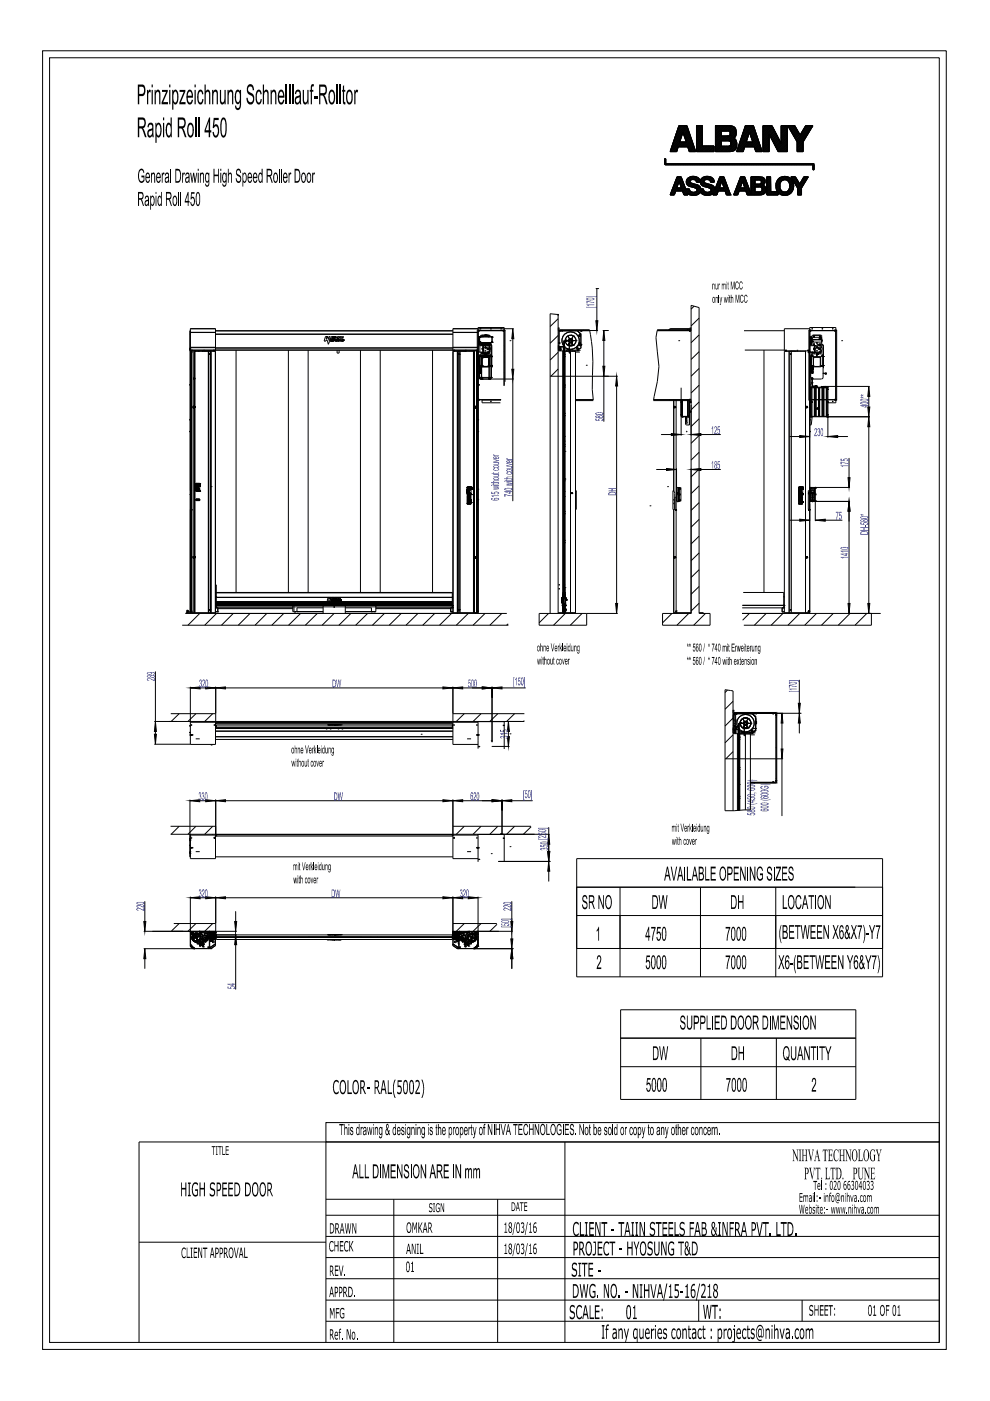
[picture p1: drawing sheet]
<svg xmlns="http://www.w3.org/2000/svg" width="210mm" height="297mm" viewBox="0 0 210 297" stroke-linecap="round" stroke-linejoin="round" font-family="sans-serif">
<!-- layer: 0 -->
<path d="M122.3 70.1h4.4M126.4 61.2h.5M126.5 61.2v6.8" fill="none" stroke="#000" stroke-width=".21"/>
<path d="M126.3 68h.5l-.3 2.1z" fill="#000" stroke="#000" stroke-width=".21"/>
<g fill="#00f">
<path d="M124.3 65l.2 .2h1.8l.2-.2v.2h-2.2z"/>
<path d="M124.3 64.6h1.7v.1h-1.3l.2 .2h-.2z"/>
<path d="M124.3 63.8l1.7 .4-1.4-.3v.4h-.3z"/>
<path d="M124.3 62.8h2.2v.2l-.2-.1h-1.8l-.2 .1z"/>
<path d="M124.3 63.3l.4-.2 1 .1a.22 .22 0 0 1 .3 .2 .22 .22 0 0 1-.3 .2h-1.1l-.3-.1zM124.6 63.3v.2l.8 .1a.21 .21 0 0 0 .3 0 .21 .21 0 0 0 .1-.3z"/>
</g>
<path d="M101.4 69.7h7.5M108.7 71.8v6.5M102.2 80.4h6.7M108.7 80.4v25.8" fill="none" stroke="#000" stroke-width=".21"/>
<path d="M108.7 69.7l.2 2.1h-.4zM108.5 78.3h.4l-.2 2.1z" fill="#000" stroke="#000" stroke-width=".21"/>
<g fill="#00f">
<path d="M104.1 105.1l1.7 .1h-1.3l.2 .2h-.2z"/>
<path d="M104.2 104.3h.2v.3l.4 .1a.38 .38 0 0 1 .2-.5 .38 .38 0 0 1 .4 .1l.3 .1a.24 .24 0 0 1 .1 .3 .24 .24 0 0 1-.3 .1l-.2-.1a.22 .22 0 0 0 .3-.1 .22 .22 0 0 0 0-.3 .22 .22 0 0 0-.3 .1 .26 .26 0 0 0-.4 0 .26 .26 0 0 0 .1 .4l-.8-.1z"/>
<path d="M104.6 103.1l1.2 .1v.1l-.9 .2 .9 .1v.1l-1.2 .2 1-.3-1-.1v-.1l.9-.1z"/>
<path d="M104.2 102.6h.4v-.1l1 .1 .2-.1-.1 .2-1 .1z"/>
<path d="M104.1 102.2h.6a.17 .17 0 0 1-.1-.1 .17 .17 0 0 1 .2-.2h1v.1h-.8a.19 .19 0 0 0-.2 0 .19 .19 0 0 0 0 .3 .19 .19 0 0 0 .3-.1h.7v.2h-1.7z"/>
<path d="M104.6 100.6h1.2l-.1 .1a.22 .22 0 0 1 .1 .3 .22 .22 0 0 1-.3 .1h-.9l.7-.1a.22 .22 0 0 0 .3 0 .22 .22 0 0 0 0-.3 .22 .22 0 0 0-.3 0h-.7z"/>
<path d="M104.2 100.3h.4v-.1l1 .1 .2-.1-.1 .2-1 .1z"/>
<path d="M104.6 99.4h.4a.19 .19 0 0 0-.2 .2 .19 .19 0 0 0 .3 .1h.3a.19 .19 0 0 0 .2-.1 .19 .19 0 0 0 0-.3 .19 .19 0 0 0-.3 .1l.4-.1 .1 .2-.2 .3h-.7l-.3-.2z"/>
<path d="M104.6 98h1.2l-.1 .1a.22 .22 0 0 1 .1 .4 .22 .22 0 0 1-.3 0h-.9l.7-.1a.22 .22 0 0 0 .3 0 .22 .22 0 0 0 0-.3 .22 .22 0 0 0-.3 0h-.7z"/>
<path d="M104.6 97.4l1.2 .2v.1l-1.2 .2 1-.2z"/>
<path d="M104.6 96.3l.3 .2 .9 .1h-1.2l.2-.1h-.2z"/>
<path d="M106.9 104.7l1.7 .5-1.4-.3v.4h-.3z"/>
<path d="M107.4 102.2l1.2 .2v.1l-.9 .1 .9 .2v.1l-1.2 .2 .9-.3-.9-.1v-.1l.9-.1z"/>
<path d="M106.9 101.8l1.7-.1-.1 .2-1 .1z"/>
<path d="M106.9 101.4h.6a.25 .25 0 0 1 0-.3 .25 .25 0 0 1 .3 0h.8h-.8a.21 .21 0 0 0-.2 .1 .21 .21 0 0 0 0 .3 .21 .21 0 0 0 .3-.1h.7v.2h-1.7z"/>
<path d="M107.5 100.1h.3l-.1 .1a.26 .26 0 0 0 0 .4 .26 .26 0 0 0 .4-.1 .21 .21 0 0 0 .4-.1 .21 .21 0 0 0-.3-.2l.1-.1a.29 .29 0 0 1 .3 .3 .29 .29 0 0 1-.4 .2h-.5a.26 .26 0 0 1-.3-.2 .26 .26 0 0 1 .1-.3z"/>
<path d="M107.4 98.9h1.2h-.1a.24 .24 0 0 1 .1 .4 .24 .24 0 0 1-.4 0h-.8l.7-.1a.19 .19 0 0 0 .2 .1 .19 .19 0 0 0 .1-.3 .19 .19 0 0 0-.2-.1z"/>
<path d="M107.4 98.2l1.2 .3-1.2 .3v-.1l.9-.2-.9-.2z"/>
<path d="M107.4 97.2h.2l.1 .1h.9v.2h-1.2l.2-.1z"/>
<path d="M104.2 105.7h.3a.17 .17 0 0 0-.2 .2 .17 .17 0 0 0 .3 .1h.3a.2 .2 0 0 1-.1-.3 .2 .2 0 0 1 .2-.1h.6a.24 .24 0 0 1 .2 .3 .24 .24 0 0 1-.3 .2h-1a.29 .29 0 0 1-.3-.1 .29 .29 0 0 1 0-.3zM105 105.7a.28 .28 0 0 0 .1 .3 .28 .28 0 0 0 .3 0l.2-.1a.23 .23 0 0 0-.1-.3 .23 .23 0 0 0-.3 .1z"/>
<path d="M104.1 102.8h.3v.2h-.3zM104.6 102.8h1.2v.2h-1.2z"/>
<path d="M104.6 101.4l.3-.2h.7a.24 .24 0 0 1 .2 .3 .24 .24 0 0 1-.2 .2h-.9zM104.8 101.4a.27 .27 0 0 0 .1 .3 .27 .27 0 0 0 .3 0l.3-.1a.18 .18 0 0 0 .1-.2 .18 .18 0 0 0-.3-.1z"/>
<path d="M104.6 98.8l.3-.1h.8a.35 .35 0 0 1-.1 .5 .35 .35 0 0 1-.4 0l-.5-.1zM104.8 98.8a.27 .27 0 0 0 .1 .3 .27 .27 0 0 0 .3 0h.3a.18 .18 0 0 0 .1-.3 .18 .18 0 0 0-.3 0z"/>
<path d="M104.6 97l.7-.3v.5h.2a.16 .16 0 0 0 .2-.2 .16 .16 0 0 0-.3-.1l.2-.1a.28 .28 0 0 1 .2 .4 .28 .28 0 0 1-.4 .1h-.4a.33 .33 0 0 1-.4-.3zM104.8 96.9l-.1 .2 .4 .1v-.3z"/>
<path d="M106.9 104.2l1.3-.1 .4 .1v.1h-.4v.4h-.2zM107.2 104.3l.8 .3v-.3z"/>
<path d="M106.9 103.6l.6-.2 .8 .1a.24 .24 0 0 1 .3 .3 .24 .24 0 0 1-.3 .1h-1.2l-.2-.1zM107.1 103.6l.1 .3h.9a.16 .16 0 0 0 .3-.1 .16 .16 0 0 0-.1-.2z"/>
<path d="M106.9 102h.3v.2h-.3zM107.4 102h1.2v.2h-1.2z"/>
<path d="M107.4 99.7l.4-.2h.6a.21 .21 0 0 1 .2 .3 .21 .21 0 0 1-.2 .2h-.8zM107.5 99.7l.1 .2h.4a.21 .21 0 0 0 .3 0 .21 .21 0 0 0 0-.3z"/>
<path d="M107.4 97.8l.6-.2v.5a.23 .23 0 0 0 .4-.1 .23 .23 0 0 0-.1-.3l-.1-.1h.2a.3 .3 0 0 1 .1 .5 .3 .3 0 0 1-.4 0l-.7-.1zM107.6 97.7a.2 .2 0 0 0 0 .3 .2 .2 0 0 0 .3 0v-.3z"/>
</g>
<path d="M127.9 79.8h1.1M127.9 70.1h1.1M128 72.2v5.5M128 79.8v9.5" fill="none" stroke="#000" stroke-width=".21"/>
<path d="M128 70.1l.2 2.1h-.4zM127.8 77.7h.4l-.2 2.1z" fill="#000" stroke="#000" stroke-width=".21"/>
<g fill="#00f">
<path d="M126.3 88.7h.2v.4h.3v-.2l.3-.2 .7 .1a.28 .28 0 0 1 .1 .4 .28 .28 0 0 1-.4 .1l-.1-.1a.21 .21 0 0 0 .3-.1 .21 .21 0 0 0 0-.2 .21 .21 0 0 0-.3-.1 .25 .25 0 0 0-.4 .1 .25 .25 0 0 0 .1 .4l-.8-.1z"/>
<path d="M126.3 88.2l.2-.1 .5 .1 .3-.1 .4 .1a.3 .3 0 0 1 .1 .4 .3 .3 0 0 1-.4 0l-.4-.1-.6 .1-.2-.2zM126.5 88.2a.23 .23 0 0 0 .1 .3 .23 .23 0 0 0 .3-.1l-.1-.2zM127.1 88.2a.26 .26 0 0 0 .2 .3 .26 .26 0 0 0 .3 0 .19 .19 0 0 0 .2-.3 .2 .2 0 0 0-.4 0z"/>
<path d="M126.3 87.6l.4-.2 .9 .1a.23 .23 0 0 1 .3 .1 .23 .23 0 0 1-.2 .3h-1.2l-.2-.1zM126.5 87.6a.2 .2 0 0 0 0 .3 .2 .2 0 0 0 .3 0h.6a.21 .21 0 0 0 .3 0 .21 .21 0 0 0 0-.3 .21 .21 0 0 0-.3 0z"/>
</g>
<path d="M118.4 79.8h12.5M130.7 81.8v46.1M124.4 130.1h6.5" fill="none" stroke="#000" stroke-width=".21"/>
<path d="M130.7 79.8l.3 2h-.5zM130.5 127.9h.5l-.3 2.2z" fill="#000" stroke="#000" stroke-width=".21"/>
<g fill="#00f">
<path d="M129 103.5h1.7v.1h-.8v.4h.8v.2h-1.7v-.2h.7v-.4h-.7z"/>
<path d="M129.1 104.5l.5-.2h.7l.4 .2v.5h-1.7zM129.3 104.5l-.1 .4h1.3l-.2-.4z"/>
</g>
<path d="M140.2 92.1h2.1M144.4 82.3v10M146.5 85.9v6.4M148.6 92.1h4.2" fill="none" stroke="#000" stroke-width=".21"/>
<path d="M142.3 91.9l2.1 .2-2.1 .2zM146.5 92.1l2.1-.2v.4z" fill="#000" stroke="#000" stroke-width=".21"/>
<g fill="#00f">
<path d="M151.1 90.4l.1 1.6-.1-1.3-.2 .3z"/>
<path d="M151.6 90.4h.2l.2 .2-.1 .6-.3 .6h.4v.2h-.6l.5-1.1a.2 .2 0 0 0 0-.3 .2 .2 0 0 0-.3 .1v.2l-.2-.1z"/>
<path d="M152.2 90.4h.4v.2h-.3l-.1 .4a.24 .24 0 0 1 .3 0 .24 .24 0 0 1 .1 .3v.4a.27 .27 0 0 1-.3 .3 .27 .27 0 0 1-.1-.4v.1a.19 .19 0 0 0 .3 .2 .2 .2 0 0 0 0-.4 .22 .22 0 0 0 0-.3 .22 .22 0 0 0-.3 .1z"/>
</g>
<path d="M139.2 99.5h2.1M143.4 99.4v4M146.5 99.4v30.6M148.6 99.5h4.2" fill="none" stroke="#000" stroke-width=".21"/>
<path d="M141.3 99.3l2.1 .2-2.1 .3zM146.5 99.5l2.1-.2v.5z" fill="#000" stroke="#000" stroke-width=".21"/>
<g fill="#00f">
<path d="M151.1 97.7l.1 1.7-.1-1.3-.2 .3z"/>
<path d="M152.2 97.8h.4v.2h-.3l-.1 .4 .3-.1 .1 .2v.7a.26 .26 0 0 1-.4 .2 .26 .26 0 0 1 0-.5 .22 .22 0 0 0 .1 .3 .22 .22 0 0 0 .3 0 .22 .22 0 0 0-.1-.3 .26 .26 0 0 0 0-.4 .26 .26 0 0 0-.4 .1z"/>
<path d="M151.6 97.8a.38 .38 0 0 1 .4 .2 .38 .38 0 0 1-.1 .5v.7a.25 .25 0 0 1-.3 .2 .25 .25 0 0 1-.1-.3zM151.7 97.9l-.1 .1a.2 .2 0 0 0 0 .3 .2 .2 0 0 0 .3 0v-.3zM151.7 98.6l-.1 .3a.21 .21 0 0 0 0 .3 .21 .21 0 0 0 .3 0v-.5z"/>
</g>
<path d="M172.8 106.3h7.3M180 108.4v19.5M179.8 130.1h4.9" fill="none" stroke="#000" stroke-width=".21"/>
<path d="M180 106.3l.2 2.1h-.4zM179.8 127.9h.4l-.2 2.2z" fill="#000" stroke="#000" stroke-width=".21"/>
<g fill="#00f">
<path d="M178.2 118.1h1.7v.1h-1.3l.2 .2h-.2z"/>
<path d="M178.2 116.8h1.7v.1h-1.3l.2 .2h-.2z"/>
<path d="M178.2 117.4h1.1v-.1h.2v.1l.4 .1h-.4v.4h-.2zM178.5 117.5l.8 .2v-.2z"/>
<path d="M178.2 116.1l.5-.1h.9a.24 .24 0 0 1 .3 .3 .24 .24 0 0 1-.4 .2h-1.1l-.2-.2zM178.4 116.2l.1 .2h.9a.19 .19 0 0 0 .3 0 .19 .19 0 0 0-.2-.3z"/>
</g>
<path d="M180 97.2v4.1M172.8 103.3h7.3M172.8 106.3h7.3M180 108.4v2.1" fill="none" stroke="#000" stroke-width=".21"/>
<path d="M180 106.3l.2 2.1h-.4zM179.8 101.3h.4l-.2 2z" fill="#000" stroke="#000" stroke-width=".21"/>
<g fill="#00f">
<path d="M178.2 98.7h1.7v.1h-1.3l.2 .2h-.2z"/>
<path d="M178.2 97.9l1.7 .3v.1l-1.5-.3v.4h-.2z"/>
<path d="M178.2 97.3h.2v.3h.5a.39 .39 0 0 1 .2-.4 .39 .39 0 0 1 .4 .1h.1a.28 .28 0 0 1 .3 .4 .28 .28 0 0 1-.5 0 .18 .18 0 0 0 .3-.1 .18 .18 0 0 0-.1-.2l-.3-.1a.25 .25 0 0 0-.3 .1 .25 .25 0 0 0 .1 .4l-.9-.1z"/>
</g>
<path d="M175.2 88.4h9.1M184.2 90.5v37.4M184 130.1h2.7" fill="none" stroke="#000" stroke-width=".21"/>
<path d="M184.2 88.4l.2 2.1h-.4zM184 127.9h.4l-.2 2.2z" fill="#000" stroke="#000" stroke-width=".21"/>
<g fill="#00f">
<path d="M182.4 111.8h1.7v.1h-.8v.5h.8v.1h-1.7v-.1h.7v-.5h-.7z"/>
<path d="M183.4 111.4h.2v.3h-.2z"/>
<path d="M182.4 110.8h.2v.3h.4a.29 .29 0 0 1 .1-.3 .29 .29 0 0 1 .3 0h.4a.28 .28 0 0 1 .3 .3 .28 .28 0 0 1-.4 .2l-.1-.1a.18 .18 0 0 0 .3-.1 .18 .18 0 0 0-.1-.2l-.2-.1a.26 .26 0 0 0-.4 .1 .26 .26 0 0 0 .1 .4l-.9-.1z"/>
<path d="M182.4 109.1l.6-.1 .1 .1h-.2l.2 .1h-.3l-.1 .2-.1-.1 .1-.1z"/>
<path d="M182.4 112.9l.4-.2h.9l.3 .1 .1 .5h-1.7zM182.7 112.8l-.1 .4h1.3v-.3l-.2-.1z"/>
<path d="M182.4 110.3l.2-.2 .5 .2 .3-.2h.4a.29 .29 0 0 1 .3 .4 .29 .29 0 0 1-.5 .1l-.4-.1-.6 .1-.2-.1zM182.6 110.3a.2 .2 0 0 0 .1 .2 .2 .2 0 0 0 .3 0 .22 .22 0 0 0-.1-.3 .22 .22 0 0 0-.3 .1zM183.3 110.3a.26 .26 0 0 0 .1 .2 .26 .26 0 0 0 .3 0 .16 .16 0 0 0 .2-.2 .16 .16 0 0 0-.2-.1z"/>
<path d="M182.4 109.7l.4-.3 .9 .1a.24 .24 0 0 1 .4 .1 .24 .24 0 0 1-.3 .3l-1.1 .1zM182.6 109.6v.1l.2 .2h.8a.2 .2 0 0 0 .3-.1 .2 .2 0 0 0-.1-.3 .2 .2 0 0 0-.2 .1z"/>
</g>
<path d="M104.3 158.3h3.7M107.6 153h2.8M107.8 155.1v1.1" fill="none" stroke="#000" stroke-width=".21"/>
<path d="M107.6 156.2h.4l-.2 2.1zM107.8 153l.2 2.1h-.4z" fill="#000" stroke="#000" stroke-width=".21"/>
<g fill="#00f">
<path d="M106 156.2l.3-.1 .5 .1 .2-.2 .4 .1a.24 .24 0 0 1 .3 .2 .24 .24 0 0 1-.3 .2h-.2a.23 .23 0 0 0 .3-.1 .23 .23 0 0 0-.1-.3 .23 .23 0 0 0-.3 0l-.2 .1v.2l-.3-.2a.18 .18 0 0 0-.3-.1 .18 .18 0 0 0-.1 .2 .18 .18 0 0 0 .3 .1l-.1 .2-.2-.1z"/>
<path d="M106 155.5h1.7v.1h-1.3l.2 .2h-.2z"/>
<path d="M106 154.7h.2v.4h.5a.32 .32 0 0 1 .1-.4 .32 .32 0 0 1 .4 0l.3 .1a.25 .25 0 0 1 .1 .4 .25 .25 0 0 1-.4 0l.1-.1a.19 .19 0 0 0 .2-.1 .19 .19 0 0 0 0-.2 .19 .19 0 0 0-.3 0 .2 .2 0 0 0-.3 0 .2 .2 0 0 0 0 .3v.2l-.9-.1z"/>
</g>
<path d="M96 145.7v5.5M98.1 145.9h4.1M104.3 145.7v11.6" fill="none" stroke="#000" stroke-width=".21"/>
<path d="M96 145.9l2.1-.3v.5zM102.2 145.6l2.1 .3-2.1 .2z" fill="#000" stroke="#000" stroke-width=".21"/>
<g fill="#00f">
<path d="M99.4 144.1h.4v.2h-.4v.4a.39 .39 0 0 1 .4 .2 .39 .39 0 0 1 0 .4v.2a.24 .24 0 0 1-.3 .3 .24 .24 0 0 1-.2-.4l.1-.1a.19 .19 0 0 0-.1 .2 .19 .19 0 0 0 .3 .1 .19 .19 0 0 0 .1-.3 .26 .26 0 0 0 0-.4 .26 .26 0 0 0-.4 .1z"/>
<path d="M100 144.2l.3-.1 .1 .3v1.2a.23 .23 0 0 1-.3 .2 .23 .23 0 0 1-.1-.4zM100.1 144.2l-.1 1.2a.18 .18 0 0 0 .3 .1 .18 .18 0 0 0 0-.2v-1z"/>
<path d="M100.7 144.1a.29 .29 0 0 1 .3 .1 .29 .29 0 0 1 .1 .3l-.1 1a.24 .24 0 0 1-.3 .3 .24 .24 0 0 1-.1-.4zM100.8 144.2l-.1 .9a.26 .26 0 0 0 0 .3 .26 .26 0 0 0 .2 .1l.1-1.1z"/>
</g>
<path d="M40.4 145.7v7.4M42.4 145.9h1.2M45.7 145.7v5.5" fill="none" stroke="#000" stroke-width=".21"/>
<path d="M40.4 145.9l2-.3v.5zM43.6 145.6l2.1 .3-2.1 .2z" fill="#000" stroke="#000" stroke-width=".21"/>
<g fill="#00f">
<path d="M42.3 144.2a.34 .34 0 0 1 .5 .1 .34 .34 0 0 1-.1 .4l.1 .8a.24 .24 0 0 1-.3 .3 .24 .24 0 0 1-.2-.3v-.2h.1a.21 .21 0 0 0 .1 .3 .21 .21 0 0 0 .3-.1 .21 .21 0 0 0-.1-.3l-.1-.2-.1-.1 .1-.3a.19 .19 0 0 0 .1-.3 .19 .19 0 0 0-.3 .1v.1h-.1z"/>
<path d="M43 144.2a.37 .37 0 0 1 .5 .1 .37 .37 0 0 1-.1 .5l-.4 .8h.4v.1h-.5l.4-1.1a.21 .21 0 0 0 .1-.3 .21 .21 0 0 0-.3 0 .21 .21 0 0 0-.1 .2z"/>
<path d="M43.7 144.2a.32 .32 0 0 1 .4 0 .32 .32 0 0 1 0 .4l-.1 .9a.2 .2 0 0 1-.1 .2 .2 .2 0 0 1-.2-.1zM43.7 144.2v1.1a.16 .16 0 0 0 0 .2 .16 .16 0 0 0 .3-.1v-.9l-.1-.3z"/>
</g>
<path d="M45.7 145.7v5.5M47.8 145.9h46.1M96 145.7v5.5" fill="none" stroke="#000" stroke-width=".21"/>
<path d="M45.7 145.9l2.1-.3v.5zM93.9 145.6l2.1 .3-2.1 .2z" fill="#000" stroke="#000" stroke-width=".21"/>
<g fill="#00f">
<path d="M71.3 144.1h.1l.2 1.4 .2-1.4h.1l.2 1.4 .1-1.4h.2l-.3 1.7-.3-1.5-.3 1.5z"/>
<path d="M70.5 144.1h.5l.2 .4v.9l-.3 .4h-.4zM70.6 144.3v1.3h.3l.2-.4v-.6l-.2-.3z"/>
</g>
<path d="M32.8 157.8h7.5M32.8 153h4.6M32.9 142.4v10.6M32.9 155.1v.6" fill="none" stroke="#000" stroke-width=".21"/>
<path d="M32.7 155.7h.5l-.3 2.1zM32.9 153l.3 2.1h-.5z" fill="#000" stroke="#000" stroke-width=".21"/>
<g fill="#00f">
<path d="M31.2 143.9l.6-.1 .8 .4v-.4h.2v.6l-1.1-.5a.2 .2 0 0 0-.3 0 .2 .2 0 0 0 0 .3h.2v.1a.29 .29 0 0 1-.4 0 .29 .29 0 0 1 0-.4z"/>
<path d="M31.1 143.4l.2-.2 .6 .1 .2-.2 .5 .1a.28 .28 0 0 1 .3 .3 .28 .28 0 0 1-.5 .2l-.5-.2-.5 .2zM31.3 143.4l.2 .1a.2 .2 0 0 0 .3 0 .2 .2 0 0 0-.1-.3 .2 .2 0 0 0-.3 .1zM32.1 143.3a.3 .3 0 0 0 .2 .3 .3 .3 0 0 0 .4-.1l-.1-.2z"/>
<path d="M31.1 142.7l.4-.2 1.1 .1a.25 .25 0 0 1 .2 .3 .25 .25 0 0 1-.4 0 .17 .17 0 0 0 .3-.1 .18 .18 0 0 0-.3-.2h-.3a.27 .27 0 0 1 0 .4 .27 .27 0 0 1-.3 .1l-.6-.2zM31.3 142.7v.1l.3 .1a.24 .24 0 0 0 .3 .1 .24 .24 0 0 0 0-.4z"/>
</g>
<path d="M45.7 169.6v7.2M47.8 169.8h46.1M96 169.6v5.5" fill="none" stroke="#000" stroke-width=".21"/>
<path d="M45.7 169.8l2.1-.2v.4zM93.9 169.6l2.1 .2-2.1 .2z" fill="#000" stroke="#000" stroke-width=".21"/>
<g fill="#00f">
<path d="M71.6 168h.1l.2 1.4 .2-1.4h.1l.2 1.4 .2-1.4h.1l-.3 1.7-.2-1.5-.3 1.5h-.1z"/>
<path d="M70.8 168h.5l.2 .5v.7l-.3 .5h-.4zM71 168.2v1.3h.3l.1-.5v-.6l-.1-.2z"/>
</g>
<path d="M40.3 169.6v7.3M42.3 169.8h1.3M45.7 169.6v7.2" fill="none" stroke="#000" stroke-width=".21"/>
<path d="M40.3 169.8l2-.2v.4zM43.6 169.6l2.1 .2-2.1 .2z" fill="#000" stroke="#000" stroke-width=".21"/>
<g fill="#00f">
<path d="M42.2 168.1a.34 .34 0 0 1 .5 .1 .34 .34 0 0 1-.1 .5v.7a.24 .24 0 0 1-.2 .3 .24 .24 0 0 1-.2-.3l-.1-.2h.2a.2 .2 0 0 0 0 .3 .2 .2 0 0 0 .3-.1 .2 .2 0 0 0 0-.2l-.1-.3-.2-.1 .2-.2a.22 .22 0 0 0 .1-.3 .22 .22 0 0 0-.3-.1v.3l-.2-.1z"/>
<path d="M42.9 168.1l.2-.1 .2 .2-.1 1.3a.28 .28 0 0 1-.3 .1 .28 .28 0 0 1-.1-.4h.1a.17 .17 0 0 0 .1 .3 .17 .17 0 0 0 .2-.2v-.4l-.2-.1v-.1a.29 .29 0 0 0 .2-.3 .29 .29 0 0 0-.2-.3l-.1 .4z"/>
<path d="M43.5 168.1a.32 .32 0 0 1 .4 0 .32 .32 0 0 1 .1 .4l-.1 .9a.2 .2 0 0 1-.1 .2 .2 .2 0 0 1-.3-.1zM43.6 168.2v1a.21 .21 0 0 0 0 .3 .21 .21 0 0 0 .3 0 .21 .21 0 0 0 0-.3v-.8l-.2-.3z"/>
</g>
<path d="M96 169.6v7.2M98.1 169.8h6.2M106.4 169.6v7.2" fill="none" stroke="#000" stroke-width=".21"/>
<path d="M96 169.8l2.1-.2v.4zM104.3 169.6l2.1 .2-2.1 .2z" fill="#000" stroke="#000" stroke-width=".21"/>
<g fill="#00f">
<path d="M100.5 168h.1a.45 .45 0 0 1 .4 .3 .45 .45 0 0 1-.1 .5l-.3 .7h.3v.1h-.5l.4-1a.22 .22 0 0 0 .1-.3 .22 .22 0 0 0-.3-.1 .22 .22 0 0 0-.1 .3z"/>
<path d="M99.9 168h.3l.1 .4-.1-.1a.21 .21 0 0 0-.3 0 .21 .21 0 0 0 0 .3l-.1 .2a.27 .27 0 0 1 .4-.2 .27 .27 0 0 1 .1 .4v.3a.29 .29 0 0 1-.4 .4 .29 .29 0 0 1-.1-.5v-.7zM100 168.8l-.1 .3a.2 .2 0 0 0 0 .3 .2 .2 0 0 0 .3-.1v-.5z"/>
<path d="M101.2 168a.29 .29 0 0 1 .4 .1 .29 .29 0 0 1 0 .4l-.1 .9a.24 .24 0 0 1-.3 .3 .24 .24 0 0 1-.1-.4zM101.3 168.1l-.1 .9a.26 .26 0 0 0 0 .3 .26 .26 0 0 0 .2 .1l.1-1.1z"/>
</g>
<path d="M106.7 176.9h9.8M116.3 179v1.5M105.7 182.6h10.8" fill="none" stroke="#000" stroke-width=".21"/>
<path d="M116.3 176.9l.3 2.1h-.5zM116.1 180.5h.5l-.3 2.1z" fill="#000" stroke="#000" stroke-width=".21"/>
<g fill="#00f">
<path d="M114.6 179.9l1.4-.1a.29 .29 0 0 1 .3 .3 .29 .29 0 0 1-.5 .2v-.1a.21 .21 0 0 0 .2 0 .21 .21 0 0 0 0-.3 .21 .21 0 0 0-.2-.1l-.3 .1-.1 .2-.3-.2a.2 .2 0 0 0-.3 0 .2 .2 0 0 0 0 .2l.2 .1h-.4z"/>
<path d="M114.6 179.1h.2v.4h.4a.38 .38 0 0 1 .1-.4 .38 .38 0 0 1 .5 0l.2 .1a.21 .21 0 0 1 .3 .2 .21 .21 0 0 1-.3 .2l-.2-.1a.22 .22 0 0 0 .3 0 .22 .22 0 0 0-.1-.3 .22 .22 0 0 0-.3 0h-.1a.18 .18 0 0 0-.3 .1 .18 .18 0 0 0 .2 .2h-.9z"/>
<path d="M114.6 178.6l.4-.2 .9 .1a.23 .23 0 0 1 .4 .1 .23 .23 0 0 1-.3 .3l-1.2 .1-.2-.2zM114.7 178.7l.2 .2h.8a.19 .19 0 0 0 .3 0 .19 .19 0 0 0 0-.2 .19 .19 0 0 0-.2-.1z"/>
</g>
<path d="M116.3 175.4v5.1M105.7 182.6h11M116.3 184.7v2.1" fill="none" stroke="#000" stroke-width=".21"/>
<path d="M116.3 182.6l.3 2.1h-.5zM116.1 180.5h.5l-.3 2.1z" fill="#000" stroke="#000" stroke-width=".21"/>
<g fill="#00f">
<path d="M114.1 177.8l.2 .1h1.8l.2-.1v.2h-2.2z"/>
<path d="M114.1 177.3l.6-.2 .9 .5v-.5h.2v.6l-1.1-.4a.21 .21 0 0 0-.3-.1 .21 .21 0 0 0 .1 .4l.1 .1-.4-.1z"/>
<path d="M114.1 176.5h.3v.3l.4 .1a.42 .42 0 0 1 .2-.4 .42 .42 0 0 1 .5 0 .28 .28 0 0 1 .3 .3 .28 .28 0 0 1-.3 .2l-.1-.1a.16 .16 0 0 0 .2-.1 .16 .16 0 0 0-.2-.2h-.1a.23 .23 0 0 0-.3 0 .23 .23 0 0 0 0 .3h-.9z"/>
<path d="M114.1 175.5h2.2v.3l-.2-.1h-1.8l-.2 .1z"/>
<path d="M114.1 176l.7-.2 .9 .2a.24 .24 0 0 1 .1 .3 .24 .24 0 0 1-.3 .1l-1.2-.1zM114.3 176l.1 .2h.9a.16 .16 0 0 0 .3 0 .16 .16 0 0 0-.2-.2z"/>
</g>
<path d="M102.2 169.8h2.1M106.4 171.8v-2.2v7.2M108.5 169.8h4.4" fill="none" stroke="#000" stroke-width=".21"/>
<path d="M104.3 169.6l2.1 .2-2.1 .2zM106.4 169.8l2.1-.2v.4z" fill="#000" stroke="#000" stroke-width=".21"/>
<g fill="#00f">
<path d="M111 167.5h.2l-.1 .2v1.8l.1 .2h-.2z"/>
<path d="M111.4 167.6h.4v.1h-.3l-.1 .5a.42 .42 0 0 1 .5 .2 .42 .42 0 0 1-.1 .5 .27 .27 0 0 1-.2 .3 .27 .27 0 0 1-.3-.3l.1-.1a.16 .16 0 0 0 .1 .2 .16 .16 0 0 0 .2-.2v-.4l-.2-.1-.2 .1z"/>
<path d="M112.5 167.5h.3v2.2h-.3l.2-.2v-1.8z"/>
<path d="M112.1 167.6l.2-.1 .1 .2 .1 1.2a.29 .29 0 0 1-.4 .3 .29 .29 0 0 1-.2-.4zM112.1 167.7v1.1a.19 .19 0 0 0 0 .2 .19 .19 0 0 0 .2 0 .19 .19 0 0 0 .1-.2v-.7a.24 .24 0 0 0 0-.3 .24 .24 0 0 0-.3-.1z"/>
</g>
<path d="M100.1 145.9h2.1M104.3 147.9v-2.2v11.6M106.4 145.9h5" fill="none" stroke="#000" stroke-width=".21"/>
<path d="M102.2 145.6l2.1 .3-2.1 .2zM104.3 145.9l2.1-.3v.5z" fill="#000" stroke="#000" stroke-width=".21"/>
<g fill="#00f">
<path d="M108.9 143.6h.2l-.2 .2v1.8l.2 .2h-.2z"/>
<path d="M109.4 143.6l.1 1.7-.1-1.3-.2 .2z"/>
<path d="M109.9 143.7h.4v.2h-.3v.4a.37 .37 0 0 1 .4 .1 .37 .37 0 0 1-.1 .5v.2a.24 .24 0 0 1-.3 .2 .24 .24 0 0 1-.2-.3l.1-.2a.17 .17 0 0 0 .1 .3 .17 .17 0 0 0 .2-.1v-.5l-.2-.1-.2 .1z"/>
<path d="M111.1 143.6h.2v2.2h-.2l.1-.2v-1.8z"/>
<path d="M110.6 143.7l.2-.1 .2 .3-.1 1.1a.24 .24 0 0 1-.3 .3 .24 .24 0 0 1-.1-.3zM110.7 143.8l-.1 1.2a.21 .21 0 0 0 .3 0 .21 .21 0 0 0 0-.3v-.7z"/>
</g>
<path d="M45.7 190.2v5.5M47.8 190.3h46.1M96 190.2v5.5" fill="none" stroke="#000" stroke-width=".21"/>
<path d="M45.7 190.3l2.1-.2v.5zM93.9 190.1l2.1 .2-2.1 .3z" fill="#000" stroke="#000" stroke-width=".21"/>
<g fill="#00f">
<path d="M71.1 188.6h.1l.1 1.4 .3-1.4h.1l.2 1.4 .3-1.4-.3 1.7h-.1l-.2-1.5-.2 1.5h-.1z"/>
<path d="M70.3 188.6h.5l.2 .3v.9l-.2 .5h-.5zM70.4 188.8v1.2h.4l.1-1-.2-.2z"/>
</g>
<path d="M96 190.2v7.5M98.1 190.3h1.2M101.4 190.2v7.5" fill="none" stroke="#000" stroke-width=".21"/>
<path d="M96 190.3l2.1-.2v.5zM99.3 190.1l2.1 .2-2.1 .3z" fill="#000" stroke="#000" stroke-width=".21"/>
<g fill="#00f">
<path d="M97.7 188.6l.3 .1v1.3a.28 .28 0 0 1-.4 .2 .28 .28 0 0 1-.1-.4h.1a.22 .22 0 0 0 .1 .2 .22 .22 0 0 0 .3 0 .22 .22 0 0 0 0-.3l-.1-.2h-.2l.2-.3a.21 .21 0 0 0 .1-.4 .21 .21 0 0 0-.4 .1z"/>
<path d="M98.3 188.7a.39 .39 0 0 1 .4 .2 .39 .39 0 0 1 0 .4l-.4 .7h.4v.2h-.5l.4-1a.23 .23 0 0 0 0-.3 .23 .23 0 0 0-.3-.1v.3z"/>
<path d="M99 188.6h.2l.1 .2v1.1a.27 .27 0 0 1-.2 .4 .27 .27 0 0 1-.2-.5l-.1-.7zM99 188.8l-.1 .8a.21 .21 0 0 0 0 .4 .21 .21 0 0 0 .3-.1v-1z"/>
</g>
<path d="M100.9 197.5h7.7M108.5 191.1v4.3M100.4 201.1h8.2M108.5 203.3v2" fill="none" stroke="#000" stroke-width=".21"/>
<path d="M108.3 195.4h.4l-.2 2.1zM108.5 201.1l.2 2.2h-.4z" fill="#000" stroke="#000" stroke-width=".21"/>
<g fill="#00f">
<path d="M106.7 192.7l.7-.2 .8 .4v-.4h.2v.6l-1.1-.5a.21 .21 0 0 0-.3 0 .21 .21 0 0 0 0 .3l.2 .1-.1 .1a.28 .28 0 0 1-.3-.1 .28 .28 0 0 1-.1-.3z"/>
<path d="M106.7 192l.6-.1 .9 .4v-.4h.2v.5l-1-.4a.21 .21 0 0 0-.3 0 .21 .21 0 0 0-.1 .3l.2 .1-.4-.1z"/>
<path d="M106.7 191.4l.4-.2 1 .1a.22 .22 0 0 1 .3 .2 .22 .22 0 0 1-.3 .2h-1.1l-.3-.1zM106.9 191.4l.2 .3 1-.1a.17 .17 0 0 0 .1-.2 .17 .17 0 0 0-.3 0z"/>
</g>
<path d="M30.5 197.5h8.2M30.7 191.1v4.3M30.5 201.1h10.8M30.7 203.3v2" fill="none" stroke="#000" stroke-width=".21"/>
<path d="M30.5 195.4h.4l-.2 2.1zM30.7 201.1l.2 2.2h-.4z" fill="#000" stroke="#000" stroke-width=".21"/>
<g fill="#00f">
<path d="M28.9 192.7l.7-.2 .8 .4v-.4h.2v.6l-1.1-.4a.22 .22 0 0 0-.3-.1 .22 .22 0 0 0-.1 .2 .22 .22 0 0 0 .3 .2h-.3z"/>
<path d="M28.9 192l.6-.1 .9 .4v-.4h.2v.5l-1-.4a.21 .21 0 0 0-.4 0 .21 .21 0 0 0 .1 .3l.1 .1-.4-.1z"/>
<path d="M28.9 191.4l.4-.2h.9a.25 .25 0 0 1 .4 .2 .25 .25 0 0 1-.3 .3h-1.1l-.3-.1zM29.1 191.4l.2 .3h.7a.2 .2 0 0 0 .3 0 .2 .2 0 0 0 0-.3z"/>
</g>
<path d="M32.4 197.5h17.7M45.9 198.2h4.2M50 193.3v2.1M50 200.3v9.4" fill="none" stroke="#000" stroke-width=".21"/>
<path d="M49.8 195.4h.4l-.2 2.1zM50 198.2l.2 2.1h-.4z" fill="#000" stroke="#000" stroke-width=".21"/>
<g fill="#00f">
<path d="M48.2 209.2h.2v.3h.5a.39 .39 0 0 1 .1-.4 .39 .39 0 0 1 .5 0l.1 .1a.24 .24 0 0 1 .3 .3 .24 .24 0 0 1-.4 .1 .16 .16 0 0 0 .2-.2 .16 .16 0 0 0-.2-.1h-.5v.2l.1 .1h-.9z"/>
<path d="M48.2 208.6h1.1l.2-.1v.1h.4v.1h-.4v.4h-.2zM48.5 208.7l.8 .3v-.3z"/>
</g>
<path d="M108.5 194.7v4.4M100.4 201.1h8.5M108.5 203.3v2" fill="none" stroke="#000" stroke-width=".21"/>
<path d="M108.5 201.1l.2 2.2h-.4zM108.3 199.1h.4l-.2 2z" fill="#000" stroke="#000" stroke-width=".21"/>
<g fill="#00f">
<path d="M106.3 196.4l.1 .1h1.9l.1-.1v.2h-2.1z"/>
<path d="M106.3 195.8h.2v.3h.4a.29 .29 0 0 1 .1-.3 .29 .29 0 0 1 .4 0h.4a.25 .25 0 0 1 .1 .4 .25 .25 0 0 1-.4 0 .21 .21 0 0 0 .3-.2 .21 .21 0 0 0-.3-.2 .23 .23 0 0 0-.3 .1 .23 .23 0 0 0 0 .3h-.9z"/>
<path d="M106.3 194.8h2.1v.2l-.1-.1h-1.9l-.1 .1z"/>
<path d="M106.4 195.2h1.3a.25 .25 0 0 1 .3 .3 .25 .25 0 0 1-.4 .1h-1.1a.21 .21 0 0 1-.2-.1 .21 .21 0 0 1 .1-.3zM106.4 195.3l.3 .3 1.1-.1-.3-.3z"/>
</g>
<path d="M171.7 74.4v18.3M167.5 92.6h2.1M175.5 88.3v4.4M177.6 92.6h2.1" fill="none" stroke="#000" stroke-width=".21"/>
<path d="M169.6 92.3l2.1 .3-2.1 .2zM175.5 92.6l2.1-.3v.5z" fill="#000" stroke="#000" stroke-width=".21"/>
<g fill="#00f">
<path d="M172.7 90.9a.35 .35 0 0 1 .5 .1 .35 .35 0 0 1 0 .4l-.4 .8 .4 .1v.2h-.6l.5-1.1a.22 .22 0 0 0 .1-.3 .22 .22 0 0 0-.3-.1 .22 .22 0 0 0-.1 .3z"/>
<path d="M173.4 90.9a.38 .38 0 0 1 .4 .2 .38 .38 0 0 1-.1 .4l.2 .6a.27 .27 0 0 1-.2 .4 .27 .27 0 0 1-.3-.3v-.2a.22 .22 0 0 0 .3 .3 .22 .22 0 0 0 .1-.4v-.1l-.3-.1 .2-.3a.2 .2 0 0 0 .1-.3 .2 .2 0 0 0-.3 0v.1h-.2z"/>
<path d="M174.1 90.9a.33 .33 0 0 1 .4 0 .33 .33 0 0 1 0 .4v.9a.26 .26 0 0 1-.4 .3 .26 .26 0 0 1-.1-.5zM174.2 90.9l-.1 1a.18 .18 0 0 0 0 .3 .18 .18 0 0 0 .3-.1v-.8l-.1-.3z"/>
</g>
<path d="M174.6 81.9h9.7M175.2 88.4h9.1M184.2 84v2.3" fill="none" stroke="#000" stroke-width=".21"/>
<path d="M184 86.3h.4l-.2 2.1zM184.2 81.9l.2 2.1h-.4z" fill="#000" stroke="#000" stroke-width=".21"/>
<g fill="#00f">
<path d="M182.4 84.2l.6-.1 .1 .1-.2 .1h.2h-.3l-.1 .2-.1-.1 .1-.1z"/>
<path d="M182.4 83.8h.2v-.1l.1-.1 .4 .3h-.3l-.1 .1h-.1l.1-.2z"/>
<path d="M182.4 86l1.3-.1 .4 .1v.1h-.4v.3h-.2zM182.7 86.1l.8 .2v-.2z"/>
<path d="M182.4 85.4l.5-.2 .9 .1a.25 .25 0 0 1 .3 .3 .25 .25 0 0 1-.4 .1h-1.1l-.2-.2zM182.6 85.4l.1 .2h.8a.2 .2 0 0 0 .3 0 .2 .2 0 0 0 0-.2l-1-.1z"/>
<path d="M182.4 84.8l.4-.2h.9a.27 .27 0 0 1 .4 .3 .27 .27 0 0 1-.4 .2h-1zM182.6 84.8l.2 .2 1-.1a.19 .19 0 0 0 0-.3 .19 .19 0 0 0-.3 .1l-.5-.1z"/>
</g>
<path d="M167.5 110.3h2.1M171.7 106.9v3.5M172.9 106.3v4.1M175 110.3h3.5" fill="none" stroke="#000" stroke-width=".21"/>
<path d="M169.6 110.1l2.1 .2-2.1 .2zM172.9 110.3l2.1-.2v.4z" fill="#000" stroke="#000" stroke-width=".21"/>
<g fill="#00f">
<path d="M177.2 108.5h.6l-.3 1.7h-.2v-.3l.3-1.2h-.4z"/>
<path d="M178 108.5h.4v.2h-.3v.4a.37 .37 0 0 1 .3 .2 .37 .37 0 0 1 0 .4v.2a.27 .27 0 0 1-.4 .3 .27 .27 0 0 1 0-.5v.3a.29 .29 0 0 0 .4-.2 .29 .29 0 0 0-.1-.3l-.1-.3-.3 .2z"/>
</g>
<path d="M159.5 151.2h6.5M165.8 153.3v5.5M155.5 160.9h10.5M165.8 160.9v12" fill="none" stroke="#000" stroke-width=".21"/>
<path d="M165.8 151.2l.2 2.1h-.4zM165.6 158.8h.4l-.2 2.1z" fill="#000" stroke="#000" stroke-width=".21"/>
<g fill="#00f">
<path d="M158.5 172.4h.1v.3h.5l-.1-.1 .1-.2h.7a.24 .24 0 0 1 .3 .2 .24 .24 0 0 1-.2 .2h-.2a.22 .22 0 0 0 .2-.3 .22 .22 0 0 0-.3-.1h-.1a.19 .19 0 0 0-.3 .1 .19 .19 0 0 0 .2 .3h-.9z"/>
<path d="M158.4 170.3l.6 .1h1.6l-1.4 .2z"/>
<path d="M158.5 169.1h.1v.2l.5 .1a.34 .34 0 0 1 .1-.4 .34 .34 0 0 1 .4 0l.3 .1a.25 .25 0 0 1 .2 .3 .25 .25 0 0 1-.4 0 .21 .21 0 0 0 .3-.2 .21 .21 0 0 0-.4-.1 .25 .25 0 0 0-.4 .1 .25 .25 0 0 0 .1 .3l-.8-.1z"/>
<path d="M158.4 165.5l1.3-.2 .9 .3-.7-.1z"/>
<path d="M161.2 169.4l.6 .2 1.6-.1-1.4 .2z"/>
<path d="M161.3 166.7h.5a.27 .27 0 0 0-.4 .3 .27 .27 0 0 0 .4 .2l.6 .1 .3-.2-.1-.4h-.3v.3h-.2v-.4h.6l.3 .2-.2 .4-.9 .2-.6-.3z"/>
<path d="M161.2 166.4l1.3-.2 .9 .3-.7-.2z"/>
<path d="M158.4 171.8l.2-.1 .6 .1 .2-.1h.5a.3 .3 0 0 1 .1 .4 .3 .3 0 0 1-.4 .1l-.4-.1-.6 .1zM158.7 171.9a.2 .2 0 0 0 .4 0 .2 .2 0 0 0-.4 0zM159.3 171.8a.33 .33 0 0 0 .3 .3 .33 .33 0 0 0 .3-.3z"/>
<path d="M158.4 171.2l.4-.2 1 .1a.25 .25 0 0 1 .3 .3 .25 .25 0 0 1-.4 .1h-1.1zM158.6 171.2l.1 .2 .2 .1 1-.2-.2-.2z"/>
<path d="M158.4 169.8h1.1l.2-.2v.2l.4 .1h-.4v.3h-.2zM158.8 169.9l.7 .3v-.3z"/>
<path d="M158.4 168.5l.4-.1h1a.25 .25 0 0 1 .3 .3 .25 .25 0 0 1-.4 .2l-1.1-.1zM158.7 168.5v.3h.9a.21 .21 0 0 0 .3 0 .21 .21 0 0 0 0-.3 .21 .21 0 0 0-.3 0z"/>
<path d="M158.9 168.1h.2v.1h-.2zM159.9 168.1l.6 .1h-.6z"/>
<path d="M158.4 167.2l.3-.1h.1a.2 .2 0 0 0-.2 .3 .2 .2 0 0 0 .3 .1h.3a.2 .2 0 0 1-.2-.2 .2 .2 0 0 1 .3-.2h.5a.29 .29 0 0 1 .3 .3 .29 .29 0 0 1-.4 .2l-1.1-.1zM159.2 167.2a.26 .26 0 0 0 .1 .3 .26 .26 0 0 0 .4 0 .21 .21 0 0 0 .2-.2 .21 .21 0 0 0-.3-.2z"/>
<path d="M158.4 166.6l.3-.2h1a.3 .3 0 0 1 .4 .3 .3 .3 0 0 1-.4 .2h-1.1zM158.7 166.6a.27 .27 0 0 0 .1 .3 .27 .27 0 0 0 .3-.1h.5a.2 .2 0 0 0 .3 0 .2 .2 0 0 0 0-.3 .2 .2 0 0 0-.3 0z"/>
<path d="M158.5 165.9l.3-.2 1.1 .1a.2 .2 0 0 1 .2 .3 .2 .2 0 0 1-.2 .1l-1.2 .1-.3-.2zM158.6 165.9v.2l.2 .1h.8a.23 .23 0 0 0 .3-.1 .23 .23 0 0 0 0-.3 .23 .23 0 0 0-.4 .1z"/>
<path d="M161.3 171.6l.1-.1 .3 .1a.19 .19 0 0 0-.3 .2 .21 .21 0 0 0 .4 .1h.3a.23 .23 0 0 1-.2-.3 .23 .23 0 0 1 .3-.1h.5a.27 .27 0 0 1 .3 .3 .27 .27 0 0 1-.4 .2h-1.1l-.2-.2zM162.1 171.6a.28 .28 0 0 0 .1 .3 .28 .28 0 0 0 .3 0 .19 .19 0 0 0 .3-.2 .21 .21 0 0 0-.4-.1z"/>
<path d="M161.3 171l.4-.2 .9 .1a.23 .23 0 0 1 .4 .1 .23 .23 0 0 1-.3 .3h-1.2l-.2-.1zM161.5 171a.26 .26 0 0 0 .1 .3 .26 .26 0 0 0 .3 0h.4a.21 .21 0 0 0 .4 0 .21 .21 0 0 0-.1-.3z"/>
<path d="M161.3 170.4l.7-.2h.7a.23 .23 0 0 1 .2 .3 .23 .23 0 0 1-.3 .2h-1l-.3-.1zM161.5 170.3l-.1 .2 .3 .1 1.1-.1-.3-.2z"/>
<path d="M161.3 169l.3-.2 .1 .1a.21 .21 0 0 0-.3 .3 .2 .2 0 0 0 .4 0l.3 .1a.23 .23 0 0 1-.2-.3 .23 .23 0 0 1 .3-.2h.4a.26 .26 0 0 1 .4 .3 .26 .26 0 0 1-.4 .2h-1.1l-.2-.1zM162 169l.1 .2h.3a.21 .21 0 0 0 .3 0 .21 .21 0 0 0-.1-.3z"/>
<path d="M161.3 168.3l1.3-.1a.26 .26 0 0 1 .4 .3 .27 .27 0 0 1-.5 .2h-1l-.2-.2zM161.5 168.3l-.1 .2 .2 .1h.8a.2 .2 0 0 0 .3 0 .2 .2 0 0 0 0-.3z"/>
<path d="M161.3 167.6l.6-.1 .8 .1a.23 .23 0 0 1 .2 .3 .23 .23 0 0 1-.3 .1h-1a.22 .22 0 0 1-.3-.1 .22 .22 0 0 1 0-.3zM161.4 167.7l.1 .2 .8 .1a.25 .25 0 0 0 .3-.1 .25 .25 0 0 0 .1-.2z"/>
</g>
<path d="M159.5 151.2h10.4M169.5 144.2v4.9M169.5 153.3v2.1" fill="none" stroke="#000" stroke-width=".21"/>
<path d="M169.5 151.2l.2 2.1h-.4zM169.3 149.1h.4l-.2 2.1z" fill="#000" stroke="#000" stroke-width=".21"/>
<g fill="#00f">
<path d="M167.3 146.5l.1 .1h1.8l.2-.1v.2h-2.1z"/>
<path d="M167.3 146h1.6v.1h-1.3l.3 .2h-.2z"/>
<path d="M167.3 145.2l1.6 .3v.1l-1.4-.3v.5h-.2z"/>
<path d="M167.3 144.2h2.1v.3l-.2-.1h-1.8l-.1 .1z"/>
<path d="M167.3 144.8l.3-.2h1a.23 .23 0 0 1 .4 .2 .23 .23 0 0 1-.3 .2l-1.1 .1-.3-.2zM167.5 144.7v.1a.28 .28 0 0 0 .2 .3 .28 .28 0 0 0 .3-.1h.7l.1-.2-.3-.1z"/>
</g>
<path d="M40.4 190.2v7.5M42.4 190.3h1.2M45.7 190.2v5.5" fill="none" stroke="#000" stroke-width=".21"/>
<path d="M40.4 190.3l2-.2v.5zM43.6 190.1l2.1 .2-2.1 .3z" fill="#000" stroke="#000" stroke-width=".21"/>
<g fill="#00f">
<path d="M42.3 188.6a.45 .45 0 0 1 .3 .7l.1 .4-.1 .3a.26 .26 0 0 1-.4 .2 .26 .26 0 0 1 .1-.4 .19 .19 0 0 0 0 .2 .19 .19 0 0 0 .3-.1v-.4h-.3l.2-.3a.2 .2 0 0 0 .1-.3 .2 .2 0 0 0-.3 0l-.1 .1z"/>
<path d="M42.9 188.7a.39 .39 0 0 1 .5 .2 .39 .39 0 0 1-.1 .4l-.4 .7h.5v.2h-.6l.4-1a.21 .21 0 0 0 .1-.3 .21 .21 0 0 0-.4 0l-.1 .1z"/>
<path d="M43.6 188.7a.4 .4 0 0 1 .4 .1 .4 .4 0 0 1 0 .4v.7a.23 .23 0 0 1-.2 .4 .23 .23 0 0 1-.3-.3l-.1-.8zM43.7 188.7l-.1 1a.2 .2 0 0 0 0 .3 .2 .2 0 0 0 .3-.1v-.8l-.1-.3z"/>
</g>
<g fill="#000">
<path d="M29.6 35.9l.5-.2 .3 .2 .2 .5-.2 .3-.1-.4a.47 .47 0 0 0-.6-.1 .47 .47 0 0 0-.2 .6l.1 1.3 .3 .4 .6-.4v-.5h-.5v-.4h.6v1.2l-.4 .3-.3 .1-.3-.2-.3-.7v-1zM31.2 19.1h.2v.4a.36 .36 0 0 1 .1-.4 .36 .36 0 0 1 .5 0l-.1 .6a.32 .32 0 0 0-.4 0 .32 .32 0 0 0-.1 .4v2h-.2zM32 36.6h.2v.3a.39 .39 0 0 1 .5-.3 .39 .39 0 0 1 .2 .6v1.5h-.2v-1.4a.28 .28 0 0 0-.3-.4 .28 .28 0 0 0-.2 .5v1.3h-.2zM32.8 19.1h.2v.4l.5-.5 .4 .3 .1 2.8h-.2v-2.2a.35 .35 0 0 0-.4-.5 .35 .35 0 0 0-.3 .5l-.1 2.2h-.2zM34.3 19.1h1.3v.3l-1 2.3 1-.1v.5h-1.3v-.4l.9-2.3-.9 .1zM34.3 36.6h.2v.3a.24 .24 0 0 1 .1-.3 .24 .24 0 0 1 .3 .1l-.1 .3-.2-.1-.1 .2v1.6h-.2zM38.1 19.1h1.2v.3l-1 2.3 1-.1v.5h-1.3v-.4l1-2.2h-.9zM38.6 36.6h.2v.3a.26 .26 0 0 1 .1-.3 .26 .26 0 0 1 .3 .1l-.1 .3a.29 .29 0 0 0-.3 .1 .29 .29 0 0 0 0 .4v1.2h-.2zM40.3 36.6h.2l.2 1.7 .3-1.7h.2l.2 1.6 .2-1.6h.2l-.3 2.1h-.3l-.2-1.6-.2 1.6h-.1zM42.4 36.6h.2v.3v-.2a.44 .44 0 0 1 .6 .1 .44 .44 0 0 1 0 .6v1.3h-.1l-.1-1.6a.27 .27 0 0 0-.4-.1 .27 .27 0 0 0 0 .4v1.3h-.2zM42.1 19.2l.4-.2 .3 .1 .3 .9h-.2l-.1-.3a.32 .32 0 0 0-.3-.3 .32 .32 0 0 0-.3 .4l-.1 1.4a.4 .4 0 0 0 .4 .5 .4 .4 0 0 0 .4-.6v-.1l.3 .1-.3 .8a.55 .55 0 0 1-.6 .2 .55 .55 0 0 1-.4-.6l-.1-1.5zM43.4 17.9h.2v1.5a.5 .5 0 0 1 .6-.4 .5 .5 0 0 1 .4 .7v2.4h-.3v-2.1a.37 .37 0 0 0-.3-.6 .37 .37 0 0 0-.3 .6l-.1 2.1h-.2z"/>
<path d="M45 19.1h.2v.4l.2-.3a.55 .55 0 0 1 .7 0 .55 .55 0 0 1 .1 .7v2.2h-.3v-2.3a.35 .35 0 0 0-.3-.4 .35 .35 0 0 0-.3 .5l-.1 2.2h-.2zM45.3 25h1.1v.5h-.9l-.1 1.1 .2-.3 .4 .1 .5 .9v.9l-.5 .9-.4 .1-.3-.3-.2-.9h.3v.3a.4 .4 0 0 0 .4 .4 .4 .4 0 0 0 .4-.5v-.9a.41 .41 0 0 0-.4-.5 .41 .41 0 0 0-.4 .4l-.3-.1zM45.3 35.8h.2v1.2h.7v-1.2h.2v2.9h-.2v-1.3h-.7v1.3h-.2zM46.6 19.1h.3v2.2a.36 .36 0 0 0 .3 .4 .36 .36 0 0 0 .4-.4v-2.2h.3v3h-.3v-.5l-.3 .5a.76 .76 0 0 1-.7-1.1zM48.2 19.1h.3v.4l.2-.4 .2-.1 .5 .3 .1 2.8h-.3v-2.3a.35 .35 0 0 0-.4-.4 .35 .35 0 0 0-.3 .5v2.2h-.3zM48.3 35.8h.2v1a.3 .3 0 0 1 .4-.2 .3 .3 0 0 1 .2 .3l.1 1.8h-.2v-1.4a.26 .26 0 0 0-.2-.4 .26 .26 0 0 0-.3 .4v1.4h-.2zM50.2 36l.3-.3 .3 .1 .2 .2 .1 .6-.2 .1v-.3a.37 .37 0 0 0-.6-.2 .37 .37 0 0 0 0 .6l.7 .5 .2 .4-.1 .7-.4 .4-.4-.1-.3-.5v-.4h.2l.2 .6h.4l.1-.2v-.6l-.8-.6zM52.6 18l.3-.2 .6 .2 .2 .3 .2 .8h-.3l-.1-.5a.53 .53 0 0 0-.8-.1 .53 .53 0 0 0 0 .8l.9 .6 .3 .6v1l-.5 .7-.7-.1-.4-1v-.3l.2-.1 .2 .7 .4 .3 .3-.1 .3-.4-.2-.7-.7-.5-.4-.4-.1-1zM54.5 19.2l.3-.2 .3 .1 .3 .4 .1 .5h-.3v-.3a.36 .36 0 0 0-.5-.2 .36 .36 0 0 0-.2 .5l.1 1.4a.33 .33 0 0 0 .4 .3 .33 .33 0 0 0 .2-.4l.1-.3 .2 .1-.3 1h-.6l-.4-.9v-1.2zM55.7 17.9h.3v1.5l.2-.3 .3-.1 .4 .4 .1 2.7h-.3v-2a.4 .4 0 0 0 0-.5 .4 .4 0 0 0-.5-.1l-.2 .6v2h-.3zM57.4 19.1h.2v.4l.4-.5 .5 .3 .1 2.8h-.3v-2.2a.35 .35 0 0 0-.4-.5 .35 .35 0 0 0-.3 .5v2.2h-.2zM61.2 36.6h.2v.3a.24 .24 0 0 1 .1-.3 .24 .24 0 0 1 .3 .1l-.1 .3a.28 .28 0 0 0-.3 .1 .28 .28 0 0 0 0 .3v1.3h-.2z"/>
<path d="M64.2 19.1h.2v2a.39 .39 0 0 0 .4 .6 .39 .39 0 0 0 .3-.6l.1-2h.2v3h-.2v-.5l-.1 .3a.46 .46 0 0 1-.6 .2 .46 .46 0 0 1-.3-.6zM66.1 17.9h.5l-.1 .4a.29 .29 0 0 0-.3 .1 .29 .29 0 0 0-.1 .4v.3h.3v.3h-.3v2.7h-.2v-2.7h-.2v-.3h.2zM66.2 36.6h.2v.3a.22 .22 0 0 1 .1-.3 .22 .22 0 0 1 .3 .1l-.1 .3a.33 .33 0 0 0-.3 .2 .33 .33 0 0 0 0 .3v1.2h-.2zM66.5 20.3h.8v.5h-.8zM73 18v1.1h.2v.3h-.2v2.1l.2 .1 .1 .5a.59 .59 0 0 1-.6-.3 .59 .59 0 0 1 0-.6v-1.8h-.2v-.3h.2v-.8zM75.1 19.1h.2v.4a.36 .36 0 0 1 .2-.4 .36 .36 0 0 1 .4 0l-.1 .6a.32 .32 0 0 0-.4 0 .32 .32 0 0 0 0 .4v2h-.3zM40.5 40.7h.7v.4h-.5l-.1 .8 .1-.1a.53 .53 0 0 1 .5 .2 .53 .53 0 0 1 .1 .5l-.2 1-.2 .2h-.2l-.3-.8h.1l.2 .3a.24 .24 0 0 0 .3 .1 .24 .24 0 0 0 .1-.3v-.7l-.1-.2a.23 .23 0 0 0-.3-.1 .23 .23 0 0 0-.1 .3h-.2zM151 60.1l.1 .2a.17 .17 0 0 1 .2-.2 .17 .17 0 0 1 .2 .2v1.1l-.1-1a.2 .2 0 0 0-.3 0 .2 .2 0 0 0 0 .3v.7h-.1zM151.7 63l.1 .1 .2-.2 .2 .2v1.1l-.1-.8a.21 .21 0 0 0-.1-.2 .21 .21 0 0 0-.2 0 .21 .21 0 0 0 0 .3l-.1 .7zM151.7 60.1l.1 .7a.19 .19 0 0 0-.1 .3 .19 .19 0 0 0 .3 .1 .19 .19 0 0 0 .1-.3l.1-.8v1.3l-.1-.2a.24 .24 0 0 1-.4 .1 .24 .24 0 0 1 0-.4zM152.3 60.1l.1 .2 .1-.2 .2 .1-.1 .2h-.1l-.1 1zM152.4 62.5l.1 1.7z"/>
<path d="M152.6 63l.2 .9 .2-.9h.1l-.3 1.7h-.2l.2-.5zM153 60.1l.1 .2 .3-.2 .1 .2a.21 .21 0 0 1 .3-.2 .21 .21 0 0 1 .1 .4v.9l-.1-.8a.19 .19 0 0 0-.1-.3 .19 .19 0 0 0-.2 .1 .19 .19 0 0 0 0 .2l-.1 .8v-1a.18 .18 0 0 0-.3 0 .18 .18 0 0 0 0 .3l-.1 .7zM153.5 63l.2 .9 .2-.9 .2 .9 .1-.9h.1l-.2 1.2-.2-.9-.1 .9h-.2zM154.4 59.7v1.4l.1 .3-.2-.1-.1-1zM154.8 62.5l.1 1.7-.2-.1-.1-1zM155 59.7h.1l.2 1.4 .3-1.4h.2v1.7h-.2v-1.4l-.3 1.4-.3-1.5v1.5zM155 62.5h.1v.6a.23 .23 0 0 1 .3-.1 .23 .23 0 0 1 .1 .3v.9l-.1-.8a.21 .21 0 0 0-.1-.2 .21 .21 0 0 0-.3 0 .21 .21 0 0 0 .1 .3v.7h-.1zM156 62.5h.1l.3 1.4 .2-1.4h.2v1.7h-.2v-1.4l-.3 1.4-.2-1.4-.1 1.4zM156.1 59.7l.4 .1 .1 .3h-.1a.23 .23 0 0 0-.3-.3 .23 .23 0 0 0-.1 .4v.7a.26 .26 0 0 0 .3 .3 .26 .26 0 0 0 .1-.4h.1l-.1 .4a.35 .35 0 0 1-.5 .1 .35 .35 0 0 1-.1-.5v-.5zM156.9 59.7l.5 .1 .1 .3h-.2a.23 .23 0 0 0-.2-.3 .23 .23 0 0 0-.2 .4v.7a.26 .26 0 0 0 .3 .3 .26 .26 0 0 0 .2-.4h.1l-.1 .4a.35 .35 0 0 1-.5 .1 .35 .35 0 0 1-.1-.5l-.1-.5zM157.1 62.6l.1-.1a.31 .31 0 0 1 .3 .1 .31 .31 0 0 1 0 .4 .25 .25 0 0 0-.2-.3 .25 .25 0 0 0-.2 .3v.7a.23 .23 0 0 0 .2 .3 .23 .23 0 0 0 .2-.3l.2-.1-.1 .3a.34 .34 0 0 1-.5 .3 .34 .34 0 0 1-.2-.5v-.7zM157.9 62.6l.1-.1a.32 .32 0 0 1 .4 .1 .32 .32 0 0 1 0 .4 .29 .29 0 0 0-.4-.3 .29 .29 0 0 0-.1 .4v.6a.23 .23 0 0 0 .2 .3 .23 .23 0 0 0 .2-.3l.2-.1-.1 .3a.35 .35 0 0 1-.5 .2 .35 .35 0 0 1-.1-.5l-.1-.6z"/>
<path d="M114.6 136.4h.1v.6a.27 .27 0 0 1 .4 0 .27 .27 0 0 1 0 .3v.8h-.2v-.8a.19 .19 0 0 0 0-.2 .19 .19 0 0 0-.3 0 .19 .19 0 0 0 .1 .3v.7h-.1zM115.2 136.9l.1 .1a.24 .24 0 0 1 .4-.1 .24 .24 0 0 1 0 .4v.8l-.1-.8a.19 .19 0 0 0-.2-.2 .19 .19 0 0 0-.1 .3l-.1 .7zM116.8 136.4h.1l.3 1.5 .3-1.5-.3 1.7h-.1zM118.3 136.9l.1 .2 .1-.2h.1l-.2 .4v.8zM118.7 136.4l.1 1 .3-.5-.2 .4 .3 .8h-.1l-.3-.6-.1 .6zM119.3 136.4l.1 1.7zM121.1 136.9l.1 .7a.22 .22 0 0 0 0 .3 .22 .22 0 0 0 .3 0 .22 .22 0 0 0 0-.3l.1-.7v1.2l-.1-.2a.24 .24 0 0 1-.4 .2 .24 .24 0 0 1 0-.4zM121.7 136.9l.1 .1a.27 .27 0 0 1 .4-.1 .27 .27 0 0 1 0 .4v.8l-.1-.8a.21 .21 0 0 0 0-.2 .21 .21 0 0 0-.3 0 .21 .21 0 0 0 0 .3v.7h-.1zM145.8 136.4l.1 .3 .1-.1v.2h-.1v.3l-.1-.2v.2l-.1-.1zM145.8 139.2l.1 .3 .1-.1v.2h-.1v.4l-.1-.3v.3l-.1-.2zM146.2 136.4l.1 .3 .1-.1 .1 .2h-.2l.1 .3-.1-.2-.1 .2-.1-.1zM146.2 139.2l.1 .3 .1-.1 .1 .2h-.2l.1 .4-.1-.3-.1 .3-.1-.2z"/>
<path d="M147 136.5h.4v.2h-.3l-.1 .4a.3 .3 0 0 1 .4 .1 .3 .3 0 0 1 .1 .4l-.1 .3a.26 .26 0 0 1-.4 .2 .26 .26 0 0 1-.1-.4h.1a.21 .21 0 0 0 .2 .3 .21 .21 0 0 0 .1-.4 .25 .25 0 0 0-.1-.3 .25 .25 0 0 0-.3 0zM149.4 136.4l-.3 1.7zM150.3 136.4v.3l.2-.1v.2l-.1 .3-.1-.2v.2l-.1-.1 .1-.2h-.2l.1-.2 .1 .1zM150.3 139.2v.3l.2-.1v.2h-.1v.4l-.3-.4 .1-.2 .1 .1zM150.9 136.5h.6l-.4 1.6v-.7l.3-.7h-.5zM150.9 139.3h.6l-.4 1.6v-.6l.3-.8h-.5zM153.2 136.9l.1 .2 .3-.2 .1 .2a.23 .23 0 0 1 .3-.2 .23 .23 0 0 1 .1 .4v.8h-.2v-1a.2 .2 0 0 0-.2 .1 .2 .2 0 0 0 0 .2l-.1 .7v-.9l-.2-.1-.1 1h-.1zM154.6 136.5v.4h.1l-.1 1 .1 .2h-.2l-.1-1zM155.1 136.5h.7v.2h-.5v.5h.4v.1h-.4v.6h.5v.2h-.7zM155.9 136.9l.1 .2 .1-.2h.1l-.2 .3v.9h-.1zM156.2 136.9l.2 1 .2-1h.1l.1 1 .1-1h.2l-.2 1.2h-.2l-.1-.9-.1 .9h-.1zM158.2 136.5l.1 1.6h-.2l-.1-1z"/>
<path d="M159 136.9l.1 .2 .1-.2 .2 .1-.3 .2v.9h-.1zM159.4 136.9h.1v.7a.18 .18 0 0 0-.1 .2 .18 .18 0 0 0 .3 .1 .18 .18 0 0 0 .1-.2l.1-.8v1.2l-.1-.2a.24 .24 0 0 1-.3 .2 .24 .24 0 0 1-.1-.3zM160.1 136.9l.1 .2a.24 .24 0 0 1 .3-.1 .24 .24 0 0 1 0 .3v.8v-.7a.2 .2 0 0 0 0-.3 .2 .2 0 0 0-.3 0 .2 .2 0 0 0 0 .3l-.1 .7zM62.5 158l.1 .7a.25 .25 0 0 1 .4-.1 .25 .25 0 0 1 0 .4l-.1 .7v-.8a.19 .19 0 0 0-.3-.2 .19 .19 0 0 0 0 .3l-.1 .7zM63.1 158.5l.1 .2a.24 .24 0 0 1 .4-.2 .24 .24 0 0 1 0 .4v.8h-.1v-.7a.21 .21 0 0 0 0-.3 .21 .21 0 0 0-.3 0 .21 .21 0 0 0 0 .3l-.1 .7zM64.7 158h.1l.3 1.6 .2-1.6h.2l-.4 1.7h-.1zM66.2 158.5l.1 .2 .1-.2 .1 .1-.2 .2v.9h-.1zM66.6 158h.1v1l.4-.5-.3 .5 .3 .7h-.2l-.1-.6-.1 .6h-.1zM67.2 158h.1v1.7h-.1zM69 158.5h.1v.7a.18 .18 0 0 0 0 .3 .18 .18 0 0 0 .3-.1v-.9h.1v1.2l-.1-.1a.24 .24 0 0 1-.3 .1 .24 .24 0 0 1-.1-.3zM69.7 158.5l.1 .1a.24 .24 0 0 1 .4 0 .24 .24 0 0 1-.1 .4v.7l-.1-.7a.2 .2 0 0 0 0-.3 .2 .2 0 0 0-.3 0 .2 .2 0 0 0 0 .3v.7zM113.9 139.7l.2 .9 .2-.9 .2 .9 .1-.9h.1l-.2 1.2-.2-.9-.1 .9h-.1z"/>
<path d="M115.1 139.4l.1-.2 .1 1.7-.2-.1zM115.4 139.2h.1v.6a.26 .26 0 0 1 .4 0 .26 .26 0 0 1 0 .3l-.1 .8v-1a.2 .2 0 0 0-.3 0 .2 .2 0 0 0 0 .3v.7h-.1zM116.7 139.7h.1v.7a.2 .2 0 0 0 0 .3 .2 .2 0 0 0 .3-.1 .2 .2 0 0 0 0-.3v-.6h.1v1.2l-.1-.2-.2 .2-.2-.2zM117.4 139.2v.5h.2l-.2 .9 .2 .3-.2-.1-.1-1zM118.1 139.7l.3 .1v.3a.19 .19 0 0 0-.3-.2 .19 .19 0 0 0 0 .3v.2a.19 .19 0 0 0 0 .3 .19 .19 0 0 0 .2 0 .19 .19 0 0 0 .1-.3l.1 .1v.2l-.3 .2-.2-.4zM119.2 139.7l.2 .9 .2-.9h.1l-.2 1.2zM120.5 139.7h.1v.2v-.2h.2l-.2 .3v.9h-.1zM147 139.3h.4v.2h-.3l-.1 .4a.37 .37 0 0 1 .4 .2 .37 .37 0 0 1 0 .4v.3a.28 .28 0 0 1-.4 .1 .28 .28 0 0 1-.1-.4h.1a.22 .22 0 0 0 .1 .3 .22 .22 0 0 0 .3-.1 .22 .22 0 0 0-.1-.3 .26 .26 0 0 0 0-.3 .26 .26 0 0 0-.4 0zM149.4 139.2l-.3 1.8zM153.2 139.8l.2 .9 .1-.9h.1l.2 .9 .2-.9-.2 1.1h-.1l-.1-.9-.1 .9h-.2zM154.4 139.4v-.1v.5h.2l-.2 .1 .1 1.1-.1-.1zM154.7 139.3h.1v.6a.24 .24 0 0 1 .4-.1 .24 .24 0 0 1 0 .4v.7h-.2v-.7a.19 .19 0 0 0 0-.3 .19 .19 0 0 0-.3 .1 .19 .19 0 0 0 .1 .2v.7h-.1z"/>
<path d="M156.2 139.8l.3 .3 .3-.3-.2 .5 .2 .6h-.2l-.1-.4-.1 .4h-.2l.2-.6zM156.9 139.4l.1-.1v.5h.1l-.1 .1 .1 1.1-.2-.1zM157.9 139.8l.1 .1a.24 .24 0 0 1 .3-.1 .24 .24 0 0 1 0 .4v.7v-.7a.21 .21 0 0 0-.1-.3 .21 .21 0 0 0-.3 .1 .21 .21 0 0 0 .1 .3l-.1 .6zM158.6 139.7a.24 .24 0 0 1 .3 .1 .24 .24 0 0 1-.1 .3v-.2a.2 .2 0 0 0-.2 .2 .2 .2 0 0 0 .2 .2l.1 .5a.21 .21 0 0 1-.2 .2 .21 .21 0 0 1-.2-.3l.1-.1a.18 .18 0 0 0 .1 .2 .18 .18 0 0 0 .2-.2 .18 .18 0 0 0-.2-.2l-.2-.3zM160 139.8l.1 .1a.26 .26 0 0 1 .4-.1 .26 .26 0 0 1 0 .4v.7h-.1v-.7a.2 .2 0 0 0 0-.3 .2 .2 0 0 0-.3 0 .2 .2 0 0 0 0 .3v.7h-.1zM61.8 161.3h.1l.1 1 .2-1 .2 .9 .2-.9-.2 1.2-.2-.9-.2 .9zM63.1 160.9v1.4l.1 .2h-.2l-.1-1zM63.3 160.8l.1 .6a.24 .24 0 0 1 .4 0 .24 .24 0 0 1 0 .4v.7l-.1-.7a.19 .19 0 0 0-.1-.3 .19 .19 0 0 0-.2 0 .19 .19 0 0 0 0 .3l-.1 .7zM64.6 161.3l.1 .7a.18 .18 0 0 0 0 .3 .18 .18 0 0 0 .3-.1l.1-.9v1.2l-.1-.1a.24 .24 0 0 1-.4 .1 .24 .24 0 0 1 0-.4zM65.2 161l.2-.1v1.4l.1 .2h-.2l-.1-.2zM65.9 161.4a.22 .22 0 0 1 .4-.1 .22 .22 0 0 1 0 .4l-.1-.2h-.1l-.1 .6a.18 .18 0 0 0 0 .2 .18 .18 0 0 0 .3-.1l.1-.1v.3a.22 .22 0 0 1-.3 .2 .22 .22 0 0 1-.2-.3zM67.1 161.3h.1l.2 1 .2-1-.2 1.2z"/>
<path d="M68.4 161.3l.1 .2 .1-.2h.1l-.2 .4v.8zM142.5 175.1l.1 .2a.17 .17 0 0 1 .1-.2 .17 .17 0 0 1 .2 .2 .22 .22 0 0 1 .4-.2 .21 .21 0 0 1 0 .4l-.1 .8v-1a.2 .2 0 0 0-.3 .1 .2 .2 0 0 0 0 .2l-.1 .7v-1h-.2l-.1 1zM142.5 177.9l.2 1 .1-1 .3 .9 .1-.9h.1l-.2 1.2-.2-.9-.1 .9h-.2zM143.8 177.5v1.4l.1 .2-.2-.1-.1-1.1zM143.8 174.7v1.4l.1 .2-.2-.1v-.9zM144 177.4l.1 .6a.25 .25 0 0 1 .3-.1 .25 .25 0 0 1 .1 .4v.8l-.3-1.1-.1 .2-.1 .9zM144.3 174.6h.1l.3 1.5 .2-1.5h.1l-.3 1.7zM145 177.9a.23 .23 0 0 1 .3 .1 .23 .23 0 0 1 0 .3 .2 .2 0 0 0-.2-.2 .2 .2 0 0 0-.1 .3v.1a.21 .21 0 0 0 0 .3 .21 .21 0 0 0 .3 0v-.1l.1 .2a.22 .22 0 0 1-.3 .2 .22 .22 0 0 1-.1-.3zM145.8 175.1l.1 .2 .1-.2h.1l-.2 .3v.9h-.1zM146.2 174.6l.1 1 .4-.5-.3 .5 .3 .7h-.1l-.2-.6-.2 .6zM146.1 177.9h.1l.2 1 .2-1h.1l-.3 1.2zM146.7 174.6h.2v1.7h-.2z"/>
<path d="M147.4 177.9l.1 .2 .1-.2h.2l-.3 .3v.9zM148.6 175.1h.1v.7a.18 .18 0 0 0 0 .3 .18 .18 0 0 0 .2-.1l.2-.9v1.2l-.1-.2a.24 .24 0 0 1-.3 .2 .24 .24 0 0 1-.1-.3zM149.2 175.1l.1 .2a.24 .24 0 0 1 .3-.2 .24 .24 0 0 1 .1 .3v.9h-.1v-.7a.18 .18 0 0 0 .1-.3 .18 .18 0 0 0-.2-.1 .18 .18 0 0 0-.1 .3l-.2 .8zM62.2 183.3l.1 .1a.17 .17 0 0 1 .2-.2 .17 .17 0 0 1 .1 .2h.1a.21 .21 0 0 1 .3-.1 .21 .21 0 0 1 0 .4v.8l-.1-.8a.19 .19 0 0 0 0-.2 .19 .19 0 0 0-.3 0 .19 .19 0 0 0 .1 .3v.7h-.2v-1a.24 .24 0 0 0-.2 .1 .24 .24 0 0 0 0 .3l-.1 .6zM62.2 186.1l.2 .9 .1-.9h.2l.1 .9 .2-.9-.2 1.2h-.1l-.1-.9-.1 .9h-.1zM63.5 185.6l.1 1.7-.2-.1-.1-1zM63.6 182.9v1.4l.1 .2h-.2l-.1-.2v-1zM63.7 185.6h.1v.6a.23 .23 0 0 1 .3-.1 .23 .23 0 0 1 .1 .4v.8l-.1-.8a.21 .21 0 0 0-.1-.2 .21 .21 0 0 0-.3 0 .21 .21 0 0 0 .1 .3v.7h-.1zM64 182.8l.4 1.5 .3-1.5h.1l-.4 1.7h-.1zM64.7 186.1a.23 .23 0 0 1 .4 0 .23 .23 0 0 1-.1 .4 .16 .16 0 0 0 0-.3 .16 .16 0 0 0-.2 0 .16 .16 0 0 0 0 .3l-.1 .2a.2 .2 0 0 0 .1 .3 .2 .2 0 0 0 .2 0l.1-.2v.2a.22 .22 0 0 1-.2 .3 .22 .22 0 0 1-.2-.3zM65.5 183.3l.1 .1 .1-.2 .1 .1-.2 .2v1h-.1zM65.9 182.8h.1v1l.4-.5-.3 .4 .3 .8h-.1l-.2-.6-.1 .6h-.1z"/>
<path d="M65.8 186.1h.2l.1 .9 .3-.9-.2 1.2zM66.5 182.8h.1v1.7h-.1zM67.2 186.1v.1l.1-.1h.2l-.3 .4v.8zM68.3 183.3h.1v.7a.19 .19 0 0 0 0 .2 .19 .19 0 0 0 .3 0v-.9h.1v1.2l-.1-.2a.24 .24 0 0 1-.4 .1 .24 .24 0 0 1 0-.4zM69 183.3l.1 .1a.26 .26 0 0 1 .3 0 .26 .26 0 0 1 0 .3v.8v-.8a.21 .21 0 0 0-.1-.2 .21 .21 0 0 0-.3 0 .21 .21 0 0 0 .1 .3l-.1 .7zM123.8 189.8h.3l.3 .2 .1 .6h-.2l-.1-.4a.43 .43 0 0 0-.6 .3 .43 .43 0 0 0 .5 .5l.5 .6v.6l-.2 .4-.3 .2-.4-.1-.3-.9 .2-.1v.3a.43 .43 0 0 0 .7 .3 .43 .43 0 0 0 0-.7l-.8-.7v-.7zM126.9 189.8h.2l.8 2.3v-2.3h.1v2.9h-.1l-.8-2.3v2.3h-.2zM126.9 196.5h.1v2.9h-.2v-2.2l-.3 .4v-.4zM138.1 196.5h.9l-.5 1.9-.1 1h-.1v-.9l.5-1.6h-.7zM139.3 196.5h.8v.4h-.6l-.1 .8a.51 .51 0 0 1 .6 0 .51 .51 0 0 1 .1 .6v.7l-.3 .5-.5-.2-.1-.6 .2-.1v.3a.29 .29 0 0 0 .4 .3 .29 .29 0 0 0 .1-.5v-.6a.28 .28 0 0 0-.2-.3 .28 .28 0 0 0-.3 .3l-.2-.1zM139.6 189.8h.2l.3 2.5 .4-2.5h.2l.3 2.5 .3-2.5h.2l-.3 2.9h-.3l-.3-2.5-.4 2.5h-.1zM142.2 183.7h.2l.5 2.7 .5-2.7h.2l-.6 3h-.2z"/>
<path d="M145.6 183.7h.3v2.7h.7v.3h-1zM149.5 183.7h.2v2.7h.7v.3h-.9zM150.7 183.7h1v.4h-.8v.9h.8v.3h-.8v1.1h.9v.3h-1.1zM153.9 196.5h.9l-.4 1.5-.2 1.4h-.1v-.8l.5-1.7h-.7zM155.6 183.7h1v.4h-.8v.9h.8v.3h-.8v1.1h.9v.3h-1.1zM156.5 189.8h.2v1.2h.8v-1.2h.1v2.9h-.1v-1.3h-.8v1.3h-.2zM156.9 183.7h.3l.7 2.4v-2.4h.2v3h-.2l-.8-2.3v2.3h-.2zM159 183.7h.2l.7 2.4v-2.4h.3v3h-.3l-.7-2.3v2.3h-.2zM160.7 184l.4-.3h.2l.3 .3 .2 .6-.2 .1-.1-.4a.47 .47 0 0 0-.6-.1 .47 .47 0 0 0-.2 .6v1.2l.4 .4 .5-.3v-.5h-.5v-.4h.7v1.1l-.4 .4h-.5l-.4-.6-.1-1.2zM162.8 183.9l.3-.2 .4 .1 .2 .8h-.2v-.3l-.3-.3-.2 .1-.2 .3a1.12 1.12 0 0 0 .8 .9l.1 .3-.1 .9-.3 .2h-.4l-.3-.5v-.4l.1-.1 .3 .6a.45 .45 0 0 0 .6-.2 .45 .45 0 0 0-.3-.6l-.5-.3-.1-.3-.1-.6zM164.5 183.7h1.1v.4l-.9 2.3h.9v.3h-1.2v-.4l1-2.2h-.9zM165.6 196.1h.1l-.3 1.4v1.1l.3 1.4-.2-.1-.3-1.2v-1.3z"/>
<path d="M165.8 183.7h1.1v.4h-.9v.9h.8v.3h-.8v1.1h.9v.3h-1.1zM166 189.8h.2v2.6h.7v.3h-.9zM167.3 183.9l.3-.2h.3l.3 .3v.6h-.2l-.2-.5a.42 .42 0 0 0-.4 .3 .42 .42 0 0 0 .2 .5l.6 .4 .1 .8-.4 .6h-.4l-.2-.2-.2-.7 .2-.1 .1 .5a.44 .44 0 0 0 .7-.1 .44 .44 0 0 0-.2-.6l-.7-.6zM167.3 196.1h1.1v.4h-.9v.9h.8v.4h-.8v.9h.9v.4h-1.1zM168.5 196.1h1.2v.4h-.5v2.6h-.1v-2.6h-.6zM169 189.9l.2-.1h.4l.3 .8-.2 .1-.1-.3a.4 .4 0 0 0-.5-.3 .4 .4 0 0 0-.2 .6l-.1 .9 .2 .6a.41 .41 0 0 0 .6 .2 .41 .41 0 0 0 .1-.6v-.1l.2 .3-.3 .7-.2 .1-.3-.1-.4-.6-.1-.7 .1-1zM169.8 196.1h.2l.3 2.6 .3-2.6h.3l.3 2.6 .3-2.6h.2l-.4 3h-.2l-.4-2.6-.3 2.6h-.2zM171.8 196.1h1.1v.4h-.8v.9h.8v.4h-.8v.9h.8v.4h-1.1zM171.4 189.8h1.2v.3h-.5v2.6h-.2v-2.6h-.5zM173.2 196.1h1.1v.4h-.9v.9h.8v.4h-.8v.9h.9v.4h-1.1zM174.6 196.1h.2l.8 2.4v-2.4h.1v3h-.2l-.7-2.3v2.3h-.2zM175 189.8h.1l.9 2.3v-2.3h.1v2.9h-.2l-.8-2.3v2.3h-.1z"/>
<path d="M176.5 196.1h.3l.4 1.1 .4-1.1h.2l-.5 1.4 .6 1.6h-.3l-.4-1.3-.5 1.3h-.2l.6-1.6zM180.4 196.1h.3l.3 1.1 .5-1.1h.2l-.5 1.4 .5 1.6h-.2l-.5-1.3-.4 1.3h-.2l.5-1.6zM181.8 196.2h1l-.5 1.8-.1 1.1h-.2v-.6l.6-2h-.8zM183 196.1h.1l.2 .6 .2 1.1-.1 1.2-.3 1h-.1l.3-1.4v-1.2zM183.6 197.8h.6v.4h-.6zM184.2 196.1h.3l.4 1.4 .4-1.4h.3l-.6 1.7v1.3h-.2v-1.3zM185.7 196.2h1l-.4 1.3-.2 1.6h-.2v-.8l.5-1.8h-.7zM126.8 202.6l.4-.1 .3 .6-.1 .8-.6 1.2h.7v.4h-1l.1-.7 .6-.9 .1-.7a.3 .3 0 0 0-.3-.4 .3 .3 0 0 0-.3 .5v.1h-.2zM137.1 202.6h.7v.3h-.6v.8a.48 .48 0 0 1 .6 0 .48 .48 0 0 1 .1 .6v.6l-.4 .6a.57 .57 0 0 1-.6-.8h.2v.2a.28 .28 0 0 0 .3 .3 .28 .28 0 0 0 .2-.4v-.8a.25 .25 0 0 0-.3-.1 .25 .25 0 0 0-.2 .2h-.2zM144.4 215.4l.3-.1h.3l.3 .6v.3h-.2l-.1-.4-.3-.2-.3 .4 .1 .4 .5 .2 .3 .6v.7l-.4 .4h-.4l-.3-.6v-.3l.2-.1 .1 .5 .4 .2 .3-.4-.1-.5-.8-.6-.1-.6zM145.6 215.3h.2v2.1l.3 .6 .4-.3 .1-2.4h.2l-.1 2.4-.1 .5-.3 .1-.4-.1-.3-.5zM149.8 215.3h.2v2.6h.7v.4h-.9z"/>
<path d="M151.5 215.3h1.1v.4h-.9v.9h.8v.3h-.8v1h.9v.4h-1.1zM153.9 202.6h.9l-.4 1.3-.2 1.6h-.1v-.8l.5-1.8h-.7zM163.7 215.3h.3l.4 2.6 .5-2.6h.2v3h-.2v-2.5l-.4 2.5h-.2l-.4-2.5v2.5h-.2zM165.1 202.5h.2l.4 1.1 .4-1.1h.2l-.5 1.4 .5 1.6h-.2l-.4-1.3-.5 1.3h-.2l.6-1.6zM165.5 215.3h1v.4h-.9v.9h.8v.3h-.8v1h.9v.4h-1zM166.8 215.3h.2l.8 2.3v-2.3h.2v3h-.3l-.7-2.3v2.3h-.2zM167.6 204.2h.5v.4h-.5zM168.4 215.5l.3-.2h.3l.3 .4v.5h-.2v-.3a.37 .37 0 0 0-.6-.2 .37 .37 0 0 0 0 .6l.8 .5 .1 .4-.1 .7-.3 .4h-.4l-.4-.5v-.4l.2-.1 .1 .5 .3 .2 .2-.1 .2-.2-.1-.6-.8-.6zM168.6 202.5h.2l-.3 1.2v1.4l.3 1.2-.3-.2-.2-1.3v-1.2zM170.4 202.5h1.1v.4h-.9v.9h.8v.3h-.8v1h.9v.4h-1.1zM171.8 215.3h.2l.8 2.3v-2.3h.1v3h-.1l-.8-2.3v2.3h-.2zM171.6 202.5h1.2v.4h-.5v2.6h-.2v-2.6h-.5z"/>
<path d="M172.9 202.5h.2l.3 2.6 .3-2.6h.2l.4 2.6 .3-2.6h.2l-.5 3h-.1l-.4-2.6-.3 2.6h-.3zM174.9 202.5h1.1v.4h-.9v.9h.9v.3h-.9v1h.9v.4h-1.1zM176.3 202.5h1v.4h-.8v.9h.8v.3h-.8v1h.9v.4h-1.1zM177.7 202.5h.2l.7 2.3v-2.3h.2v3h-.2l-.7-2.3v2.3h-.2zM179.5 202.5h.3l.4 1.4 .5-1.4h.2l-.6 1.7v1.3h-.2v-1.3zM183.4 202.5h.3l.4 1.4 .4-1.4h.3l-.6 1.7v1.3h-.2v-1.3zM184.9 202.6h1l-.6 2v.9h-.2v-.8l.5-1.8h-.7zM186.1 202.5h.1l.3 1.3v1.2l-.3 1.3h-.1l.2-1.1 .1-1.3zM70.8 229.2l.5-.2 .5 .2v.5l-.4-.4h-.3l-.2 .3-.1 1.2 .2 .6a.46 .46 0 0 0 .4 .2 .46 .46 0 0 0 .4-.3v.4l-.3 .3h-.4l-.3-.3-.2-1.4zM73.7 229h.2v2.6h.7v.4h-.9zM77.7 230.5h.7v.4h-.7zM82.2 229h.2v2.6h.7v.4h-.9z"/>
<path d="M83.7 228.9h.2l-.4 1.1v1.4l.4 1.4h-.2l-.1-.2-.3-1.1v-1.4zM84.3 229h.9v.4h-.7v.7l.4 .1 .2 .4v.9l-.2 .5-.6-.1-.1-.4 .6 .2 .2-.4v-.4a.44 .44 0 0 0-.7-.4zM88.1 229.1l.5-.1 .4 .4v.8l-.7 1.4h.7v.4h-.9v-.5l.6-1.2 .1-.5a.36 .36 0 0 0-.2-.5 .36 .36 0 0 0-.5 .2zM89.3 228.9l.3 .1 .3 1.5-.1 1.3-.3 1-.2-.1 .3-.7 .2-1.4zM111.2 238.4a.5 .5 0 0 1 .6 0 .5 .5 0 0 1 .2 .5l-.2 .1v-.2a.32 .32 0 0 0-.4-.2 .32 .32 0 0 0-.2 .4l.1 1.2a.31 .31 0 0 0 .4 .2 .31 .31 0 0 0 .1-.4l.1-.2 .1 .1-.2 .7h-.5l-.3-.8v-.9zM118.3 238.4l.5-.1 .3 .6-.2 .1-.1-.4-.3-.1-.3 .5v.9l.3 .5 .4-.2v-.5h-.3v-.2h.5v.9l-.3 .3-.5-.1-.3-.5v-1zM120.9 238.5h.1a.39 .39 0 0 1 .5-.1 .39 .39 0 0 1 .1 .6 .33 .33 0 0 0-.3-.4 .33 .33 0 0 0-.4 .2 .33 .33 0 0 0 .3 .4l.4 .3 .1 .2v.6l-.3 .4-.4-.1-.2-.7h.2v.4l.2 .1a.39 .39 0 0 0 .4-.4 .39 .39 0 0 0-.3-.4l-.4-.4zM137.2 228.6h.7v.3h-.6v.8l.4-.2 .3 .6v.8l-.4 .6a.61 .61 0 0 1-.6-.8l.2-.1v.2a.3 .3 0 0 0 .3 .4 .3 .3 0 0 0 .3-.4l-.1-.7a.26 .26 0 0 0-.3-.3 .26 .26 0 0 0-.2 .3h-.2zM139.8 221.8h.2l.3 2.5 .3-2.5h.2l.4 2.5 .2-2.5h.3l-.5 3h-.1l-.4-2.6-.4 2.6h-.1zM154 228.6h.9l-.5 2.9h-.2v-.9l.5-1.7h-.7zM156.6 221.8h.2v1.2h.7v-1.2h.2v3h-.2v-1.4h-.7v1.4h-.2zM167.7 221.8h.2v2.3l.3 .3a.48 .48 0 0 0 .4-.2 .48 .48 0 0 0 0-.5v-1.9h.2v2.5l-.3 .5-.5-.1-.3-.6z"/>
<path d="M170.5 221.8h.2l.8 2.3v-2.3h.2v3h-.2l-.8-2.3v2.3h-.2zM171.9 221.8h1.2v.4h-.5v2.6h-.2v-2.6h-.5zM172.2 228.7l.2-.2h.3l.3 .5v.8l-.7 1.3h.7v.4h-.9l.1-.6 .6-1.2 .1-.5a.31 .31 0 0 0-.4-.4 .31 .31 0 0 0-.2 .5l-.2 .1zM173.7 221.8h1.2v.4h-.5v2.6h-.2v-2.6h-.5zM174.9 221.8h.2l.5 1.4 .4-1.4h.3l-.6 1.7v1.3h-.2v-1.3zM38.4 250.7h.2v1.2h.7v-1.2h.2v2.9h-.2v-1.4h-.7v1.4h-.2zM39.8 250.7h.6v.3h-.2v2.3h.2v.3h-.6v-.3h.2v-2.3h-.2zM41 250.9l.2-.2h.6l.2 .2v.5l-.4-.4a.83 .83 0 0 0-.7 1.1l.1 .8 .4 .5 .4-.1v-.8h-.4v-.3h.6l-.1 1.3-.5 .2-.6-.4-.1-1.3zM42.3 250.7h.2v1.2h.7v-1.2h.2v2.9h-.2v-1.4h-.7v1.4h-.2zM44.7 250.8l.5-.1 .4 .2v.4l-.4-.3h-.3l-.2 .4 .1 .4 .6 .3 .2 .4v.6l-.4 .6h-.4l-.3-.2v-.5l.5 .4 .4-.3v-.6l-.7-.3-.2-.4v-.6zM44.9 243h.8v.2h-.3v1.7h-.2v-1.7h-.3zM45.8 243h.4l-.2 .2v1.5l.2 .2h-.4l.1-.2v-1.5z"/>
<path d="M46.2 243h.8v.2h-.3v1.7h-.1v-1.7h-.4zM47.1 243h.2v1.7h.4v.2h-.6zM47.1 250.7h1v.4h-.8v.8h.8v.3h-.8v1.1h.8v.3h-1zM47.9 243h.6v.2h-.5v.5h.5v.2h-.5v.8h.5v.2h-.6zM48.4 250.7h1v.4h-.8v.8h.8v.3h-.8v1.1h.8v.3h-1zM71.9 238.3h1v.3h-.5v2h-.1v-2h-.4zM73 238.3h.1v.9a.31 .31 0 0 1 .4-.2 .31 .31 0 0 1 .2 .4v1.2h-.2v-1a.26 .26 0 0 0-.2-.4 .26 .26 0 0 0-.2 .4v1h-.1zM74.3 239h.1a.36 .36 0 0 1 .4 0 .36 .36 0 0 1 .1 .4l-.2 .1a.21 .21 0 0 0-.2-.3 .21 .21 0 0 0-.2 .3 .21 .21 0 0 0 .3 .1l.3 .3v.5a.35 .35 0 0 1-.5 .2 .35 .35 0 0 1-.2-.5h.2a.25 .25 0 0 0 .2 .3 .25 .25 0 0 0 .2-.3 .25 .25 0 0 0-.3-.2l-.3-.4zM73.1 259.3h.2l.2 1.9 .2-1.9h.2l.2 1.9 .3-1.9h.1l-.3 2.2h-.2l-.2-1.8-.2 1.8h-.2zM76.2 246.9h.2v2.6h.7v.3h-.9zM76.5 238.9h.1v.3l.1-.3 .2 .1-.3 .5v1.1h-.1zM77.4 246.9h.1v2.6h.7v.3h-.8z"/>
<path d="M77.8 238.9h.1l.3 1.4 .1-1.4h.2l.1 1.4 .2-1.4h.2l-.3 1.7h-.2l-.1-1.2-.2 1.2h-.1zM79.5 238.9h.1v.3l.1-.2a.32 .32 0 0 1 .4 .1 .32 .32 0 0 1 .1 .4v1.1h-.2v-1a.24 .24 0 0 0 0-.3 .24 .24 0 0 0-.4 0v1.3h-.1zM81.1 246.9h.3l.4 2.5 .4-2.5h.3v2.9h-.2v-2.4l-.4 2.4h-.2l-.4-2.5v2.5h-.2zM82.8 246.9h1.1v.3h-.9v.9h.8v.4h-.8v1h.9v.3h-1.1zM84.2 246.9h.2l.7 2.3v-2.3h.2v2.9h-.2l-.7-2.3v2.3h-.2zM85.1 239h.1a.35 .35 0 0 1 .4 0 .35 .35 0 0 1 .1 .4l-.1 .1a.22 .22 0 0 0-.2-.3 .22 .22 0 0 0-.3 .2 .22 .22 0 0 0 .3 .2l.3 .2v.5a.34 .34 0 0 1-.4 .4 .34 .34 0 0 1-.1-.6 .25 .25 0 0 0 .2 .3 .25 .25 0 0 0 .3-.3 .25 .25 0 0 0-.3-.2l-.3-.4zM85.8 247l.3-.2 .3 .1 .3 .5v.3h-.2v-.4l-.4-.1-.3 .3 .1 .4 .5 .3 .4 .5-.1 .7-.4 .5-.3-.1-.4-.6v-.4h.2l.1 .6 .4 .1 .3-.4-.1-.4-.8-.6v-.7zM87.2 238.9l.2 .2a.24 .24 0 0 1 .3-.2 .24 .24 0 0 1 .2 .3v1.4h-.1v-1a.23 .23 0 0 0-.1-.3 .23 .23 0 0 0-.3 0l-.1 1.3h-.1zM88.5 238.9h.1v.3a.29 .29 0 0 1 .4-.2 .29 .29 0 0 1 .2 .4v1.2h-.2v-1a.22 .22 0 0 0 0-.4 .22 .22 0 0 0-.3 .3l-.1 1.1h-.1zM89.2 246.9h.2l.7 2.3v-2.3h.3v2.9h-.3l-.7-2.3v2.3h-.2zM91.2 239l.3-.1 .2 .1 .1 .4h-.2a.22 .22 0 0 0-.3-.2 .22 .22 0 0 0-.1 .2 .22 .22 0 0 0 .2 .2l.3 .2 .1 .5a.37 .37 0 0 1-.5 .4 .37 .37 0 0 1-.2-.6h.1a.26 .26 0 0 0 .2 .3 .26 .26 0 0 0 .3-.3 .26 .26 0 0 0-.3-.2l-.3-.2zM91.1 255.2l.4-.1 .2 .4-.2-.2a.3 .3 0 0 0-.4 .2 .3 .3 0 0 0 .1 .4l.4 .2 .1 .4-.2 .5-.6-.1v-.3l.2 .1a.32 .32 0 0 0 .4-.2 .32 .32 0 0 0-.3-.4l-.2-.2z"/>
<path d="M91.8 255.1h.4v.2h-.1v1.5l.1 .2h-.4l.2-.2v-1.5h-.2zM92.6 238.4v.5h.1v.3h-.1v1.1l.1 .1v.2a.3 .3 0 0 1-.3-.1 .3 .3 0 0 1 0-.3l-.1-1.3zM92.9 238.3h.1v.9a.29 .29 0 0 1 .4-.2 .29 .29 0 0 1 .1 .4l.1 1.2h-.2v-1.1a.22 .22 0 0 0-.2-.4 .22 .22 0 0 0-.2 .4v1.1h-.1zM92.6 255.2l.2-.1 .4 .1v.3l-.4-.2-.3 .4v.7l.3 .4 .3-.1v-.4h-.2v-.3h.3v.9l-.2 .1h-.4l-.2-.4v-.9zM94.1 246.9h1v.3h-.8v.9h.8v.4h-.8v1h.9v.3h-1.1zM93.4 255.1h.2l.4 1.5v-1.5h.2v1.9h-.2l-.5-1.7-.1 1.7zM96.1 238.9h.1v.3l.1-.3 .2 .1-.1 .3-.1-.1-.1 .2v1.2h-.1zM96.6 246.9h.2l.8 2.3v-2.3h.2v2.9h-.2l-.8-2.3v2.3h-.2zM98.6 247.7h.2v.3a.32 .32 0 0 1 .3-.3 .32 .32 0 0 1 .3 .3 .34 .34 0 0 1 .5-.3 .34 .34 0 0 1 .1 .5v1.6h-.1v-1.4a.28 .28 0 0 0 0-.4 .28 .28 0 0 0-.4 0 .28 .28 0 0 0 0 .4l-.1 1.4h-.2v-1.4a.27 .27 0 0 0 .1-.3 .27 .27 0 0 0-.4-.1 .27 .27 0 0 0-.1 .4v1.4h-.2zM99.3 238.9h.2v.3l.1-.3 .2 .1v.3l-.2-.1-.1 .2v1.2h-.2zM100 238.4v.5h.2l-.2 1.4 .2 .3a.3 .3 0 0 1-.3-.1 .3 .3 0 0 1 0-.3l-.1-1.3h.1zM100.3 238.9h.1l.2 1.4 .3-1.4h.1l-.5 2.5-.2-.3 .2-.1 .1-.3z"/>
<path d="M100.3 247.7h.2v.3l.1-.2a.3 .3 0 0 1 .3-.2 .3 .3 0 0 1 .2 .4l.1-.2a.35 .35 0 0 1 .5-.1 .35 .35 0 0 1 .1 .5v1.6h-.2v-1.4a.28 .28 0 0 0 0-.4 .28 .28 0 0 0-.4 0 .28 .28 0 0 0-.1 .4v1.4h-.1v-1.5a.27 .27 0 0 0-.3-.3 .27 .27 0 0 0-.2 .4v1.4h-.2zM102.6 238.4l.3-.1v.3h-.2v.3h.2v.3h-.2v1.4h-.2v-1.4h-.1zM103.4 238.3h.2l.6 1.9v-1.9h.2v2.3h-.2l-.6-1.8v1.8h-.2zM105.1 238.3h.2v1h.5v-1h.2v2.3h-.2v-1.1h-.5v1.1h-.2zM106.1 238.3h.2l.4 2.1 .4-2.1h.1l-.4 2.3h-.2zM108.8 238.3h.9v.3h-.3v2h-.2v-2h-.4zM109.2 259.1h.1l-.5 2.7h-.2zM109.9 238.3h.9v.3h-.7v.7h.6v.3h-.6v.8h.7v.2h-.9zM110.2 254.9h.8v.2h-.3v1.7h-.2v-1.7h-.3zM111.1 254.9h.7v.2h-.5v.5h.5v.3h-.5v.7h.5v.2h-.7zM111.8 259.1h.1l-.5 2.7h-.1zM112.2 238.3h.2v1h.6v-1h.1v2.3h-.1v-1.1h-.6v1.1h-.2z"/>
<path d="M113.4 238.3h.2l.5 1.9v-1.9h.2v2.3h-.2l-.6-1.8v1.8h-.1zM115.8 238.3h.2v2.1h.6v.2h-.8zM119.8 238.3h.8v.3h-.7v.7h.7v.3h-.7v.8h.7v.2h-.8zM122 240.3h.1v.3h-.1zM122.9 238.3h.1l.6 1.9v-1.9h.2v2.3h-.2l-.6-1.8v1.8h-.1zM124.9 238.5l.2-.1v.5h.1l-.1 1.4 .2 .3a.31 .31 0 0 1-.3-.1 .31 .31 0 0 1-.1-.3zM128.2 239h.4l.1 .4-.1 .1a.22 .22 0 0 0-.3-.3 .22 .22 0 0 0-.2 .3 .22 .22 0 0 0 .4 .1l.2 .2v.5a.34 .34 0 0 1-.4 .4 .34 .34 0 0 1-.1-.6 .25 .25 0 0 0 .3 .3 .25 .25 0 0 0 .2-.3 .25 .25 0 0 0-.3-.2l-.3-.4zM127.5 259.1h1.2v.4h-.5v2.6h-.2v-2.6h-.5zM131.1 259.1h1.2v.4h-.5v2.6h-.2v-2.6h-.5zM132.5 238.9h.1v.3l.1-.3 .2 .1v.3l-.1-.1-.2 .2v1.2h-.1zM133.6 239a.31 .31 0 0 1 .5 0 .31 .31 0 0 1-.1 .5 .21 .21 0 0 0-.1-.3 .21 .21 0 0 0-.2 .2l-.1 .6a.24 .24 0 0 0 .1 .4 .24 .24 0 0 0 .3-.1v-.3l.2 .1-.1 .4a.37 .37 0 0 1-.5 .1 .37 .37 0 0 1-.1-.5l-.1-.6zM136.1 238.9h.1l.3 1.4 .2-1.4h.1l-.5 2.5-.2-.3 .2-.1 .1-.3z"/>
<path d="M137.4 238.5l.2-.1v.5h.1l-.1 1.5 .2 .2a.31 .31 0 0 1-.4-.1 .31 .31 0 0 1 0-.3zM140.1 238.9h.2v.3l.2-.3 .3 .1 .1 1.6h-.2v-1a.24 .24 0 0 0-.1-.4 .24 .24 0 0 0-.3 .3v1.1h-.2zM139 259.1h1.3v.4h-.5v2.6h-.3v-2.6h-.5zM141 238.9h.2l.2 1.4 .2-1.4h.1l-.3 2-.2 .5-.2-.3 .2-.1 .1-.3zM143.3 238.5l.1-.1v.5h.2l-.2 1.5h.2v.3a.35 .35 0 0 1-.3-.5zM143.7 238.3h.2v.8a.33 .33 0 0 1 .4-.1 .33 .33 0 0 1 .1 .5v1.1h-.2v-1.1a.24 .24 0 0 0 0-.3 .24 .24 0 0 0-.3 0 .24 .24 0 0 0 0 .3v1.1h-.2zM145.5 238.9l.2 .3a.17 .17 0 0 1 0-.2 .17 .17 0 0 1 .3 0l-.1 .3a.21 .21 0 0 0-.2 0 .21 .21 0 0 0 0 .3v1h-.2zM146.6 239.1a.32 .32 0 0 1 .5-.1 .32 .32 0 0 1 0 .5 .25 .25 0 0 0-.3-.3 .25 .25 0 0 0-.1 .4v.5a.22 .22 0 0 0 .1 .3 .22 .22 0 0 0 .3-.2v-.2l.1 .1v.3a.3 .3 0 0 1-.4 .3 .3 .3 0 0 1-.2-.4l-.1-.8zM146.2 259.1h1v.4h-.8v.8h.7v.3h-.7v1.5h-.2zM148.3 238.9l.1 .2a.32 .32 0 0 1 .5-.1 .32 .32 0 0 1 0 .5v1.1h-.1v-1a.22 .22 0 0 0-.1-.4 .22 .22 0 0 0-.3 .2v1.2h-.1zM149.3 239h.1a.39 .39 0 0 1 .5 .5h-.2a.22 .22 0 0 0-.2-.3 .22 .22 0 0 0-.2 .3v.6a.26 .26 0 0 0 .2 .4 .26 .26 0 0 0 .2-.4h.2l-.1 .3a.31 .31 0 0 1-.4 .3 .31 .31 0 0 1-.2-.4v-.9zM150.9 238.9l.2 .3a.17 .17 0 0 1 0-.2 .17 .17 0 0 1 .3 0l-.1 .3a.21 .21 0 0 0-.3 0 .21 .21 0 0 0 .1 .3v1h-.2z"/>
<path d="M151.4 238.9l.2 .2a.33 .33 0 0 1 .5-.1 .33 .33 0 0 1 .1 .5v1.1h-.2v-1.1a.18 .18 0 0 0-.1-.3 .18 .18 0 0 0-.2 .2l-.1 1.2h-.2zM152.4 240.3h.2v.3h-.2zM154.7 259.1h.9v.4h-.7v.8h.6v.3h-.6v1.5h-.2zM160.4 259.1h.2l.5 2.6 .4-2.6h.2l-.5 3h-.3zM161.7 259.1h1.3v.4h-.6v2.6h-.1v-2.6h-.6zM165.5 259.1h1.3v.4h-.5v2.6h-.2v-2.6h-.6zM168 243.7h.3l.8 1.8v-1.6l-.2-.2h.4l-.2 .2v2.3l-.8-2v1.8l.2 .2h-.5l.2-.2v-2zM169.3 243.7h.6l-.2 .2v2.1l.2 .2h-.6l.3-.4v-1.7zM169.5 253h.7v.2h-.6v.5h.6v.2h-.6v.7h.6v.2h-.7zM170 243.7h.5l-.2 .2v1h.6v-1l-.2-.2h.5l-.2 .2v2l.2 .3h-.5l.2-.2v-1h-.6v1l.2 .2h-.5l.2-.3v-2zM169.4 255.5h.2l.2 1.5 .1-1.5h.2l.2 1.5 .1-1.5h.2l-.2 1.8h-.2l-.2-1.6-.2 1.6h-.1zM170.3 253.4l.1 .2a.21 .21 0 0 1 .3-.2 .21 .21 0 0 1 .2 .2 .29 .29 0 0 1 .4-.1 .29 .29 0 0 1 0 .4v.9l-.1-1.1h-.3v1.1h-.1v-.8a.22 .22 0 0 0 0-.3 .22 .22 0 0 0-.4 .1v1h-.1z"/>
<path d="M171.3 243.7h.5l-.2 .3 .4 1.7 .3-1.5-.1-.5h.4l-.6 2.5zM171.5 247.6h.6l-.2 .2 .4 1.7 .3-1.6-.1-.3h.3l-.6 2.5zM172.4 256l.3-.1 .1 .3a.2 .2 0 0 0-.4 0 .2 .2 0 0 0 .2 .3l.2 .2v.5l-.4 .1-.1-.3a.25 .25 0 0 0 .3 .1 .25 .25 0 0 0 .2-.3 .25 .25 0 0 0-.4-.1l-.1-.4zM172.7 252.9h.1v1.9h-.1zM172.4 250.4h.8v.2h-.3v1.7h-.1v-1.7h-.4zM173.4 255.5h.1v.4h.2v.2h-.2v1h.2l-.1 .3-.2-.3zM172.9 247.6h1v.6l-.1-.5h-.3v2.1l.2 .2h-.5l.1-.1v-2.2l-.3 .1-.1 .4zM173.6 253.9h.4v.2h-.4zM174.1 250.3l.1 2zM174.2 249.7a.16 .16 0 0 1 .2 .2 .16 .16 0 0 1-.3 .1zM174.5 243.7h.9l.1 .6-.2-.4h-.2v2.2l.1 .1h-.5l.2-.2v-2.1h-.3l-.2 .4zM175.2 256.4h.4v.2h-.4z"/>
<path d="M175 253.4l.1 .2a.29 .29 0 0 1 .5-.1 .29 .29 0 0 1 0 .4v.9l-.1-1.1-.1-.1-.3 .2v1h-.1zM175.6 243.7h.9v.6l-.2-.4h-.4v.9h.3l.2-.3v.8l-.2-.3h-.3v1h.5l.2-.5-.1 .7h-.9l.1-.2v-2.1zM174.9 247.6h.6l-.2 .4v1.6a.36 .36 0 0 0 .4 .3 .36 .36 0 0 0 .3-.5l-.1 .6h-1l.2-.1v-2.2zM176 252.9h.2v.2h-.2v.3h.2v.2h-.2v1.2h-.1l-.1-1.4zM176.1 247.6h1v.6l-.1-.5h-.3v2l.1 .3h-.5l.2-.1v-2.2l-.3 .1-.1 .4zM176.2 255.9h.1l.2 1.1 .1-1.1 .3 1.1 .1-1.1h.1l-.1 1.4h-.2l-.1-1.1-.2 1.1h-.1zM176.8 250.5l.3-.2 .2 .3v.5l-.4 1h.5v.2h-.6l.4-1.2a.27 .27 0 0 0 0-.4 .27 .27 0 0 0-.4 0zM177.1 243.8l.4-.1 .2 .2 .1-.2v.8l-.3-.7h-.3l-.2 .3-.1 1.3 .2 .4a.37 .37 0 0 0 .5 .2 .37 .37 0 0 0 .2-.5l-.1 .4-.3 .3h-.3l-.2-.3-.2-1.3zM177.3 255.9h.1l.1 1.1 .2-1.1 .2 1.1 .2-1.1h.1l-.2 1.4h-.1l-.2-1.1-.1 1.1h-.2zM177.9 243.7h.5l-.2 .3v.9h.6v-1l-.1-.2h.5l-.2 .2v2.1l.2 .2h-.5l.1-.2v-1h-.6v.9l.2 .3h-.5l.2-.2v-2.1zM178.7 249.7l.1 .1a.17 .17 0 0 1 0 .2 .17 .17 0 0 1-.2 0 .17 .17 0 0 1 0-.2zM178.4 253.4l.1 .1a.3 .3 0 0 1 .4 0 .3 .3 0 0 1 .1 .4v.9h-.2v-1.1l-.1-.1-.2 .2v1h-.1z"/>
<path d="M179.2 243.7h.3l.8 1.8v-1.6l-.2-.2h.4l-.1 .2v2.3l-.9-2v1.8l.2 .2h-.4l.1-.2v-2zM178.3 255.9l.3 1.1 .1-1.1 .3 1.1 .1-1.1h.2l-.2 1.4h-.1l-.2-1.1-.3 1.1zM179.5 257h.1v.3h-.1zM179.5 252.9h.2v.7a.29 .29 0 0 1 .4-.1 .29 .29 0 0 1 0 .4v.9h-.1v-.8a.21 .21 0 0 0 0-.4 .21 .21 0 0 0-.3 .2v1h-.2zM179.9 255.9l.1 .2a.26 .26 0 0 1 .4-.2 .26 .26 0 0 1 .1 .4v1h-.1v-.9a.2 .2 0 0 0-.1-.3 .2 .2 0 0 0-.3 .2v1h-.1zM180.3 253.4h.1l.3 1.2 .2-1.2h.1l-.3 1.4h-.1zM180.5 250.5l.2-.2 .3 .2 .1 .6a.19 .19 0 0 0-.2 .1 .19 .19 0 0 0 .2 .2v.5l-.2 .4-.4-.1v-.3a.32 .32 0 0 0 .5-.1 .32 .32 0 0 0-.1-.4l-.2-.1v-.2a.27 .27 0 0 0 .3-.3 .27 .27 0 0 0-.5-.1zM181.1 255.4l.1 .7a.27 .27 0 0 1 .3-.2 .27 .27 0 0 1 .1 .4l.1 1h-.2v-.8a.23 .23 0 0 0 0-.3 .23 .23 0 0 0-.3 .1l-.1 1zM182 254.5h.1v.3h-.1zM181.8 255.9h.1l.2 1.1 .2-1.1h.2l-.3 1.4h-.1zM181.8 247.6h.5l-.1 .2v1.9a.35 .35 0 0 0 .5 .1 .35 .35 0 0 0 .2-.4v-1.6l-.2-.2h.4l-.1 .1-.1 1.9-.3 .5-.3-.1-.3-.3v-2zM182.5 253.5l.3-.1 .1 .4a.24 .24 0 0 0-.3-.2 .24 .24 0 0 0-.1 .4l-.1 .2a.27 .27 0 0 0 .1 .4 .27 .27 0 0 0 .4-.1l-.1 .4-.4-.3-.1-.5z"/>
<path d="M181.9 243.7h.6l-.2 .2v2l.5 .1 .2-.5-.1 .7h-1l.2-.2v-2.1zM183.1 247.6h.4l.7 1.8v-1.7l-.2-.1h.5l-.2 .1v2.4l-.9-2v1.7l.2 .2h-.4l.2-.1v-2.1zM183.4 257h.2v.3h-.2zM183.8 250.5l.3-.2 .3 .3-.2 .6 .2 .3-.1 .6-.1 .2h-.3l-.1-.4a.32 .32 0 0 0 .5 0 .32 .32 0 0 0-.1-.5l-.2-.1v-.2l.2-.1a.26 .26 0 0 0 0-.4 .26 .26 0 0 0-.4 .1zM184 256l.3-.1 .1 .4a.2 .2 0 0 0-.3-.2 .2 .2 0 0 0-.1 .2v.6a.22 .22 0 0 0 .2 .2 .22 .22 0 0 0 .2-.1l-.2 .4-.3-.2-.1-.8zM183.8 253.4l.2 .2a.21 .21 0 0 1 .2-.2 .21 .21 0 0 1 .2 .2 .28 .28 0 0 1 .4-.1 .28 .28 0 0 1 0 .4v.9h-.1v-.8a.21 .21 0 0 0 0-.3 .21 .21 0 0 0-.3 .1v1l-.1-.8a.21 .21 0 0 0 0-.3 .21 .21 0 0 0-.3 .1v1h-.2zM184.5 247.6h1v.5l-.2-.4h-.4v1h.3l.1-.3v.8l-.1-.4h-.3v1l.4 .1 .3-.5-.1 .6h-1l.2-.2v-2zM184.6 250.5l.2-.2 .3 .1 .1 .6a.28 .28 0 0 0-.2 .3 .28 .28 0 0 0 .2 .2v.4l-.2 .4-.4-.1 .1-.2a.33 .33 0 0 0 .4-.3 .33 .33 0 0 0-.3-.4v-.2l.2-.1a.25 .25 0 0 0 0-.4 .25 .25 0 0 0-.4 .1zM184.7 243.9l.2-.2 .4 .1 .2-.1v.7l-.1-.2a.38 .38 0 0 0-.5-.4 .38 .38 0 0 0-.2 .6l-.1 .7 .2 .8a.28 .28 0 0 0 .2 .2 .28 .28 0 0 0 .3-.1v-1l-.1-.2h.4l-.2 1.3-.5 .1-.4-.6-.1-1.1zM185.3 255.9l.1 .2a.23 .23 0 0 1 .3-.2 .23 .23 0 0 1 .2 .2 .28 .28 0 0 1 .4-.1 .28 .28 0 0 1 .1 .4v.9h-.2v-.8a.22 .22 0 0 0 .1-.3 .22 .22 0 0 0-.3-.1 .22 .22 0 0 0-.1 .3v.9h-.1v-.8a.22 .22 0 0 0 0-.3 .22 .22 0 0 0-.4 .1l-.1 1zM185.7 243.7h.5l-.1 .4 .3 .9 .3-.9-.2-.4h.5l-.6 1.4v.9l.2 .2h-.5l.1-.2v-.8zM38.7 264.7l.3-.2 .4 .2v.3l-.4-.3-.3 .3v1.2a.35 .35 0 0 0 .4 .3 .35 .35 0 0 0 .3-.3v.4l-.2 .2-.4-.1-.2-.3-.1-.8z"/>
<path d="M39.6 264.5h.1v2h.6v.2h-.7zM40.4 264.5h.4v.3h-.1v1.7h.1v.2h-.4v-.2h.1v-1.7h-.1zM41.1 264.5h.7v.3h-.6v.6h.6v.3h-.6v.8h.6v.2h-.7zM42 264.5h.3l.4 1.8v-1.8h.2v2.2h-.2l-.5-1.9v1.9h-.2zM43 264.5h1v.3h-.5v1.9h-.1v-1.9h-.4zM49.6 264.5h.2l.3 2 .3-2h.2l-.4 2.2h-.2zM51.8 264.5h.2v2h.5v.2h-.7zM70.2 263.1l.4 .1 .1 .4-.1-.1a.43 .43 0 0 0-.6 0 .43 .43 0 0 0-.1 .5l.2 1 .4 .1 .2-.2v.3l-.2 .2-.4-.1-.3-.5v-1.1zM69.9 277.3h.3l.3 1.2 .2-1.2h.2v2.2h-.1v-1.9l-.3 1.3-.4-1.3v1.9h-.2zM71 268.3h.7v.3h-.6v.6h.6v.3h-.6v.8h.6v.2h-.7zM70.9 263.1h.1v.9h.6v-.9h.2v2.2h-.2v-1h-.6v1h-.1zM71.2 277.3h.7v.3h-.6v.6h.6v.3h-.6v1h-.1z"/>
<path d="M72.1 263.1h.7v.3h-.6v.6h.6v.3h-.6v.8h.6v.2h-.7zM71.8 268.3h.2l.3 2 .4-2h.1l-.4 2.2h-.2zM72.2 277.5l.2-.2h.4l.2 .2v.3l-.3-.2a.36 .36 0 0 0-.4 0 .36 .36 0 0 0-.1 .4v.8l.2 .5 .5-.1v-.5h-.3v-.3h.4v1l-.2 .1h-.4l-.3-.3-.1-1.1zM73 270.1h.2v.4h-.2zM73.2 263.2l.1-.1 .5 .1v.4l-.3-.3-.4 .5v.6l.2 .7a.35 .35 0 0 0 .5-.2v.3l-.2 .2-.3-.1-.3-.3v-1.2zM74.1 263.1h.1v1.2l.5-1.2h.2l-.5 1.1 .5 1.1h-.1l-.5-1-.1 1h-.1zM75.1 274.6h.1v.4h-.1zM74.7 259.3h.2l.5 1.8v-1.8h.1v2.2h-.1l-.6-1.9v1.9h-.1zM87.4 267.5h.2v2h.2v.2h-.6v-.2h.2v-1.5h-.2v-.2zM87.3 263.7h.2l.5 1.8v-1.8h.1v2.2h-.2l-.5-2v2h-.1zM87.4 259.2h.2l.3 1.2 .3-1.2h.2v2.2h-.1v-1.9l-.3 1.3-.4-1.3v1.9h-.2zM88.4 263.7h.4v.2h-.1v1.8h.1v.2h-.4v-.2h.1v-1.8h-.1z"/>
<path d="M88.7 259.2h.2v1.1l.5-1.1h.2l-.5 1 .5 1.2h-.2l-.4-1-.1 1h-.2zM89 263.7h.2v1.9h.6v.3h-.8zM107.2 259.2h.1v2h.2v.2h-.6v-.2h.3v-1.5h-.3zM107.2 263.7h.1v2h.2v.2h-.6v-.2h.3v-1.5h-.3zM109.2 263.6h.1l-.5 2.7h-.2zM110.5 259.3l.5-.1 .1 .2v.5a.28 .28 0 0 0-.2 .3 .28 .28 0 0 0 .2 .2v.8a.36 .36 0 0 1-.3 .2 .36 .36 0 0 1-.3-.1v-.3a.38 .38 0 0 0 .5-.1 .38 .38 0 0 0-.1-.5l-.2-.1v-.2l.3-.2v-.2a.28 .28 0 0 0-.2-.3 .28 .28 0 0 0-.3 .2zM110.5 263.8l.3-.2 .3 .3v.5l-.2 .2 .3 .5-.1 .5-.4 .4-.2-.2v-.3l.3 .2 .2-.1v-.6l-.3-.2v-.2l.2-.1 .1-.2a.25 .25 0 0 0-.1-.4 .25 .25 0 0 0-.4 .1zM111.8 263.6h.1l-.5 2.7h-.1zM112.5 259.2v2h.3v.2h-.6v-.2h.2v-1.5h-.2v-.2zM112.5 263.7v2h.3v.2h-.6v-.2h.2v-1.5h-.2v-.2zM121.1 276.7h.3l.4 .2v.4l-.4-.3h-.2l-.2 .3v.5l.7 .3 .2 .3v.8l-.4 .5-.7-.2v-.5l.4 .4 .4-.1 .1-.3-.1-.5-.6-.2-.2-.4v-.6zM121.5 267.8l.5-.1 .3 .2v.5l-.3-.3-.3-.1-.3 .4 .1 .4 .7 .4 .2 .3-.1 .9-.5 .3-.6-.2v-.5l.5 .4h.3l.1-.3v-.5l-.6-.3-.2-.4v-.7z"/>
<path d="M121.9 259.1h.4l.4 .2v.5l-.4-.4-.4 .1-.2 .7v.8l.2 .7 .4 .1 .4-.4v.4l-.4 .3-.6-.3-.2-.8 .1-1.3zM122.6 267.7h.6v.3h-.2v2.4h.2v.3h-.6v-.3h.2v-2.4h-.2zM122.6 276.7h.6l.2 .2v.5l-.4-.4a.59 .59 0 0 0-.6 .7v1l.2 .5 .4 .2 .4-.4v.5l-.3 .2-.6-.1-.3-.7v-1.4zM123 259.1h.2v2.6h.7v.4h-.9zM123.3 267.7h1.3v.4h-.5v2.6h-.3v-2.6h-.5zM124 259.1h.6v.3h-.2v2.4h.2v.3h-.6v-.3h.2v-2.4h-.2zM122.9 272.3h.2l.3 2.4 .3-2.4h.2l.3 2.4 .3-2.4h.2l-.4 2.9h-.2l-.3-2.5-.3 2.5h-.2zM124.8 267.7h.9v.4h-.7v.8h.7v.3h-.7v1.1h.7v.4h-.9zM124.9 259.1h1v.4h-.7v.8h.7v.3h-.7v1.1h.7v.4h-1zM125 276.7h.2v2.6h.8v.4h-1zM125.3 272.3l.4-.1 .6 .3v.4l-.3-.3-.4-.1-.4 .7v1.2l.3 .5 .5-.1v-.8h-.3v-.3h.6v1.3l-.4 .2h-.5l-.4-.7-.1-1.3zM125.8 263.2h.5v2.6l-.3 .4h-.3v-.4a.36 .36 0 0 0 .4-.1 .36 .36 0 0 0 .1-.4v-1.8h-.4z"/>
<path d="M126.6 274.6h.2v.6h-.2zM126.1 276.7h1v.4h-.8v.8h.8v.3h-.8v1.1h.8v.4h-1zM126.7 269.2h.6v.4h-.6zM126.2 259.1h.3l.6 2.4v-2.4h.2v3h-.2l-.7-2.7v2.7h-.2zM126.7 263.2h1v.4h-.8v.8h.8v.3h-.8v1.1h.8v.4h-1zM128.2 263.4l.6-.2 .3 .2v.5l-.3-.4h-.3l-.3 .6-.1 .9 .3 .8 .3 .1 .4-.4v.5l-.4 .2-.5-.1-.3-.8v-1.2zM128 272.3h.3l.7 2.3v-2.3h.1v2.9h-.2l-.7-2.6v2.6h-.2zM129.6 260.6h.6v.4h-.6zM129.2 263.2h1.2v.4h-.5v2.6h-.2v-2.6h-.5zM131.2 274.6h.2v.6h-.2zM131.3 264.7h.6v.4h-.6zM132.5 273.7h.6v.4h-.6z"/>
<path d="M133 263.2h.2v1.2h.7v-1.2h.2v3h-.2v-1.5h-.7v1.5h-.2zM133.9 259.1h.5v.3h-.1v2.4h.1v.3h-.5v-.3h.1v-2.4h-.1zM134.5 276.7h.2v2.7h.3v.3h-.8v-.3h.3v-2h-.3v-.3l.3-.1zM134.7 259.1h.6v.3h-.2v2.4h.2v.3h-.6v-.3h.2v-2.4h-.2zM134.2 272.3h.3l.6 2.3v-2.3h.2v2.9h-.2l-.7-2.6v2.6h-.2zM134.3 263.2h.2l.4 1.4 .5-1.4h.2l-.6 1.7v1.3h-.2v-1.3zM135.7 272.3h.5v.3h-.2v2.3h.2v.3h-.5v-.3h.1v-2.3h-.1zM135.6 259.1h.3l.6 2.4v-2.4h.3v3h-.3l-.7-2.7v2.7h-.2zM136.5 272.3h.3v1.1h.7v-1.1h.2v2.9h-.2v-1.5h-.7v1.5h-.3zM137.6 263.3l.4-.1 .4 .2v.5l-.3-.3-.4-.1-.2 .4 .1 .4 .6 .4 .2 .3-.1 .9-.4 .3-.6-.2v-.5l.5 .4 .4-.3-.1-.5-.6-.4-.2-.3v-.6zM137.9 259.3l.3-.2 .7 .2v.4l-.5-.3h-.3l-.1 .3 .1 .6 .5 .1 .3 .6v.6l-.5 .5-.6-.2v-.5l.4 .4 .3-.1 .2-.2v-.5l-.8-.6-.1-.6zM137.9 272.3h.2l.5 2.5 .4-2.5h.2l-.5 2.9h-.3z"/>
<path d="M138.7 263.2h.2l.1 2.4a.37 .37 0 0 0 .4 .2 .37 .37 0 0 0 .2-.5v-2.1h.2v2.6l-.3 .4h-.5l-.3-.8zM140.2 263.2h.3l.7 2.5v-2.5h.1v3h-.2l-.7-2.7v2.7h-.2zM140.5 259.1h.9v.4h-.8v.8h.8v.3h-.8v1.1h.8v.4h-.9zM141.3 272.1h.2l-.7 3.7h-.2zM142.2 272.2h.1v2.7h.3v.3h-.8v-.3h.3v-2h-.3v-.3h.3zM141.7 259.1h1v.4h-.8v.8h.8v.3h-.8v1.1h.8v.4h-1zM142 263.4l.6-.2 .3 .3v.4l-.3-.4-.5 .1-.3 .7 .1 1 .1 .4 .3 .2 .4-.1v-.7h-.4v-.4h.6v1.3l-.4 .2-.7-.3-.1-.5v-1.4zM143.1 272.3h.8v.3h-.6v.8h.4l.2 .5v.9l-.3 .4-.6-.1v-.4l.2 .1a.54 .54 0 0 0 .6-.2 .54 .54 0 0 0-.1-.6l-.2-.3h-.4zM143 259.1h.2v2.6h.7v.4h-.9zM144.2 273.7h.7v.4h-.7zM143.8 263.2h1.2v.4h-.5v2.6h-.2v-2.6h-.5zM144.2 259.3l.3-.2 .6 .1v.5l-.3-.3h-.3l-.2 .3 .1 .5 .6 .3 .2 .3v.8l-.4 .5-.7-.2v-.5l.4 .4 .3-.1 .2-.3v-.4l-.8-.6-.1-.7z"/>
<path d="M145.6 272.2h.2v2.7h.3v.3h-.8v-.3h.3v-2h-.3v-.3h.3zM148.3 272.1h.1l-.7 3.7h-.2zM148.7 272.4l.5-.2 .3 .3v1.1l-.6 1.2h.8v.4h-1.1v-.4l.7-1.1 .1-.7a.38 .38 0 0 0-.2-.5 .38 .38 0 0 0-.5 .3zM150.4 272.2h.2v2.7h.2v.3h-.8v-.3h.4v-2h-.4v-.3h.3zM149.1 276.7h.2l.3 2.4 .3-2.4h.2l.3 2.5 .3-2.5h.2l-.4 2.9h-.2l-.3-2.4-.3 2.4h-.2zM151 276.7h1.2v.3h-.5v2.6h-.2v-2.6h-.5zM152.2 259.1h.6v.3h-.1v2.4h.1v.3h-.6v-.3h.3v-2.4h-.3zM153.2 259.1h.3l.6 2.4v-2.4h.2v3h-.2l-.8-2.7v2.7h-.1zM163.2 261.5h.3v.6h-.3zM164.6 259.1h.2v2.6h.7v.4h-.9zM168.6 261.5h.2v.6h-.2zM171.7 276.8l.4-.1 .3 .1v.4l-.4-.3-.3 .4 .1 .2 .6 .6v.5l-.3 .4-.5-.1v-.5l.2 .3h.3l.2-.1v-.5l-.5-.2-.2-.3z"/>
<path d="M172.7 276.7h.1v.9h.6v-.9h.1v2.2h-.1v-1.1h-.6v1.1h-.1zM173.8 276.7h.8v.3h-.6v.6h.6v.2h-.6v.9h.6v.2h-.8zM174.8 276.7h.8v.3h-.6v.6h.6v.2h-.6v.9h.6v.2h-.8zM175.7 276.7h.9v.3h-.4v1.9h-.2v-1.9h-.3zM185.4 276.7l.1 2h.3v.3h-.7v-.3h.3v-1.4h-.3v-.3l.3-.1zM187.8 276.7h.8v.3h-.6v.6h.5v.3h-.5v1.1h-.2zM190.6 276.7h.1v2h.2v.3h-.6v-.3h.3v-1.4h-.3zM72 281.8l.3-.1v.3h-.2l-.1 .1v.3h.3v.2h-.3v1.4h-.1l-.1-1.6zM72.5 283.6h.2v.4h-.2zM73.5 281.8h.3l.4 1.8v-1.8h.2v2.2h-.2l-.6-2v2h-.1zM75.6 283.6h.2v.4h-.2zM127.6 280.9h.6v.3h-.2v2.4h.2v.3h-.6v-.3h.2v-2.4h-.2z"/>
<path d="M128.6 280.9l.5-.1v.4a.34 .34 0 0 0-.4 .1 .34 .34 0 0 0 0 .4h.3v.3h-.3v1.9h-.2v-1.9h-.1v-.3h.1zM131.1 281.7h.2v.2l.2-.2a.48 .48 0 0 1 .5 .2 .48 .48 0 0 1 .1 .5v1.5h-.3v-1.5a.29 .29 0 0 0-.2-.4 .29 .29 0 0 0-.3 .3v1.6h-.2zM132.3 281.7h.2l.3 1.6 .4-1.6h.2l-.7 3h-.2l.2-.9zM135.6 281.7h.1v1.4a.3 .3 0 0 0 .2 .5 .3 .3 0 0 0 .4-.3v-1.6h.2v2.2h-.2v-.3l-.2 .3a.51 .51 0 0 1-.5-.2 .51 .51 0 0 1 0-.6zM138 281.7h.2v.3l.2-.3h.3v.4l-.2-.1-.3 .3v1.6h-.2zM140.7 281.7l.2-.1 .5 .1v.5a.34 .34 0 0 0-.5-.2 .34 .34 0 0 0-.2 .4 .34 .34 0 0 0 .5 .2l.2 .3v.7l-.2 .3h-.3l-.3-.2v-.3l.2 .1a.32 .32 0 0 0 .4-.2 .32 .32 0 0 0-.3-.4l-.3-.3zM142.6 281.8l.5-.1 .1 .1v.4a.39 .39 0 0 0-.5-.2 .39 .39 0 0 0-.1 .6v.8a.31 .31 0 0 0 .3 .2 .31 .31 0 0 0 .3-.2v.3l-.3 .2-.4-.3-.2-1.2zM144.7 281.7h.2v.2a.39 .39 0 0 1 .6-.2 .39 .39 0 0 1 .1 .6v1.6h-.2v-1.5a.29 .29 0 0 0-.1-.4 .29 .29 0 0 0-.4 .3v1.6h-.2zM146 281.1h.1v.6h.4v.3h-.4v1.2a.26 .26 0 0 0 .1 .3 .26 .26 0 0 0 .3 0v.4a.45 .45 0 0 1-.5-.2 .45 .45 0 0 1 0-.5v-1.2h-.1zM148.2 281.7h.5l.1 .5a.38 .38 0 0 0-.5-.2 .38 .38 0 0 0-.2 .5v.7a.32 .32 0 0 0 .3 .4 .32 .32 0 0 0 .4-.2v.4l-.2 .1h-.2l-.4-.3-.1-1.1zM149 281.1h.2v.6h.4v.3h-.4v1.1a.28 .28 0 0 0 0 .4 .28 .28 0 0 0 .4 0l-.1 .4-.4-.1-.1-1.8h-.1zM153.4 281.7h.2v.3l.2-.3h.3v.4l-.2-.1-.3 .3v1.6h-.2z"/>
<path d="M157.5 281.8l.5-.1 .2 .1v.4a.41 .41 0 0 0-.6-.1 .41 .41 0 0 0-.1 .5l.1 .8a.33 .33 0 0 0 .3 .2 .33 .33 0 0 0 .3-.2v.3l-.3 .2h-.2l-.3-.3-.1-1.2zM158.5 281.1h.1v.6h.4v.3h-.4v1.2a.25 .25 0 0 0 .1 .3 .25 .25 0 0 0 .3 0v.4l-.5-.2v-1.7h-.2zM159.3 281.7l.2-.1 .4 .1 .1 .5a.35 .35 0 0 0-.4-.2 .35 .35 0 0 0-.3 .4 .35 .35 0 0 0 .4 .2l.3 .5-.1 .6-.4 .2-.4-.2v-.3l.3 .1a.32 .32 0 0 0 .4-.2 .32 .32 0 0 0-.3-.4l-.3-.4zM162.3 281.7h.2v.2l.2-.2a.49 .49 0 0 1 .5 .2 .49 .49 0 0 1 0 .5v1.5h-.2v-1.4a.31 .31 0 0 0-.1-.5 .31 .31 0 0 0-.4 .3v1.6h-.2zM164.1 280.8h.2v1.1l.3-.3 .4 .2 .1 2.1h-.2v-1.6a.26 .26 0 0 0-.2-.3 .26 .26 0 0 0-.3 .2l-.1 1.7h-.2zM165.3 281.7h.2l.3 1.7 .4-1.7h.2l-.5 2.2h-.2zM167.9 283.3h.2v.6h-.2zM168.7 281.8l.1-.1h.4l.2 .1v.4l-.1-.1a.35 .35 0 0 0-.5-.1 .35 .35 0 0 0-.1 .5v.8a.35 .35 0 0 0 .3 .3 .35 .35 0 0 0 .4-.2v.3l-.3 .2-.5-.3-.1-.9zM170.8 281.7h.2v.2l.2-.2a.32 .32 0 0 1 .3 0 .32 .32 0 0 1 .2 .3l.1-.1a.37 .37 0 0 1 .5-.2 .37 .37 0 0 1 .1 .5v1.7h-.1v-1.5a.28 .28 0 0 0-.2-.4 .28 .28 0 0 0-.3 .2l-.1 1.7h-.2v-1.5a.28 .28 0 0 0-.1-.4 .28 .28 0 0 0-.4 .2v1.7h-.2z"/>
<path d="M32.1 17.9h.3v.6h-.3zM32.1 19.1h.3v3h-.3z"/>
<path d="M35.9 17.9h.2v.6h-.2zM35.9 19.1h.2v3h-.2z"/>
<path d="M41.2 17.9h.3v.6h-.3zM41.2 19.1h.3v3h-.3z"/>
<path d="M29.2 17.9l1.2 .1 .3 .2 .1 .6v.7l-.2 .6-.3 .3h-.8v1.7h-.3zM29.5 18.4v1.5h.8l.2-.5-.1-.9z"/>
<path d="M29.2 24.9h1.1l.4 .2 .2 .7-.2 1.1a.29 .29 0 0 0-.3 .2 .29 .29 0 0 0 .1 .3l.6 1.7h-.4l-.5-1.6-.3-.3h-.4v1.9h-.3zM29.5 25.4v1.4l.9-.1 .2-.4-.1-.8z"/>
<path d="M31 36.8a.47 .47 0 0 1 .6-.1 .47 .47 0 0 1 .2 .6v.5h-.8v.4a.29 .29 0 0 0 .4 .3 .29 .29 0 0 0 .2-.4h.2l-.2 .5-.2 .2-.3-.1-.3-.6zM31.2 36.9l-.2 .6h.6l-.1-.5z"/>
<path d="M31.5 26.2l.3-.2h.3l.4 .3 .1 2.8h-.2l-.1-.4-.5 .5-.3-.1-.2-.3v-1l.3-.4 .3-.1a.41 .41 0 0 0 .4-.6 .41 .41 0 0 0-.7-.1l-.1 .4-.2-.1zM31.7 27.8l-.2 .5a.38 .38 0 0 0 .4 .5 .38 .38 0 0 0 .3-.5l.1-.7z"/>
<path d="M32.9 26h.3v.5v-.2a.52 .52 0 0 1 .6-.2 .52 .52 0 0 1 .4 .6v1.6l-.3 .7a.37 .37 0 0 1-.4 .2 .37 .37 0 0 1-.3-.4v1.5h-.3zM33.4 26.5l-.2 .8v1a.36 .36 0 0 0 .4 .5 .36 .36 0 0 0 .3-.5v-1.5a.34 .34 0 0 0-.5-.3z"/>
<path d="M33.3 36.7l.5-.1 .3 .8v.4h-.8v.3a.27 .27 0 0 0 .2 .4 .27 .27 0 0 0 .3-.3l.1-.1h.2l-.2 .5-.2 .2-.3-.1-.3-.5v-1zM33.5 36.9l-.2 .6h.6l-.1-.5z"/>
<path d="M34.6 24.9h.2v.6h-.2zM34.6 26h.2v3.1h-.2z"/>
<path d="M35.1 36.8l.2-.2a.52 .52 0 0 1 .5 .8l.1 1.3h-.2v-.2l-.2 .2-.3 .1-.3-.3 .1-.7 .4-.3a.29 .29 0 0 0 .3-.4 .29 .29 0 0 0-.5-.1v.3l-.3-.1zM35.2 37.9v.1a.28 .28 0 0 0 .1 .5 .28 .28 0 0 0 .3-.3l.1-.5z"/>
<path d="M36.2 24.9h.2v4.2h-.2v-.4v.1a.5 .5 0 0 1-.7 .3 .5 .5 0 0 1-.3-.6l-.1-1.1 .3-1.1a.41 .41 0 0 1 .4-.3 .41 .41 0 0 1 .4 .4zM35.7 26.4l-.3 .7v1l.2 .4a.33 .33 0 0 0 .4 .2 .33 .33 0 0 0 .2-.4v-1.4l-.2-.4z"/>
<path d="M36.5 19.1h.3v.3l.3-.4 .4 .1 .3 .6 .1 .8-.3 1.4-.5 .3-.3-.4v1.5h-.3zM37.1 19.4l-.3 .8v1.1a.37 .37 0 0 0 .4 .4 .37 .37 0 0 0 .3-.5l.1-1.2-.2-.5z"/>
<path d="M37.2 35.8h.7l.4 .7v1.6l-.2 .5-.3 .1h-.6zM37.4 36.2v2.2h.4l.4-.5v-1.3l-.3-.4z"/>
<path d="M37.7 24.9h1.1l.4 .3 .2 1-.2 .7a.29 .29 0 0 0-.3 .2 .29 .29 0 0 0 .1 .3l.6 1.7h-.4l-.5-1.6-.3-.3h-.4v1.9h-.3zM38 25.4v1.4l.8-.1 .3-.4-.1-.8z"/>
<path d="M40 26.2l.2-.2h.3l.5 .6 .1 1.6-.4 .8a.66 .66 0 0 1-.7 0 .66 .66 0 0 1-.3-.7v-1.2zM40.2 26.5l-.3 .8 .2 1.2a.39 .39 0 0 0 .5 .2 .39 .39 0 0 0 .2-.5l-.1-1.4a.34 .34 0 0 0-.5-.3z"/>
<path d="M39.4 36.8l.3-.2a.56 .56 0 0 1 .5 .8v1.3h-.2v-.2l-.2 .2a.54 .54 0 0 1-.6-.3 .54 .54 0 0 1 .1-.6l.3-.3a.32 .32 0 0 0 .4-.3 .32 .32 0 0 0-.4-.3l-.1 .4-.2-.1zM39.6 37.9l-.1 .1a.31 .31 0 0 0 .2 .5 .31 .31 0 0 0 .3-.5v-.3z"/>
<path d="M39.8 19.2l.4-.2 .3 .1 .4 .9v.7h-1.1l.1 .7a.37 .37 0 0 0 .4 .3 .37 .37 0 0 0 .3-.4l.1-.2 .2 .1-.2 .8-.3 .2-.4-.1-.4-.5-.1-.8 .1-1.1zM40.1 19.4l-.3 .9h.9l-.2-.7-.1-.2z"/>
<path d="M41.9 35.8h.2v.4h-.2zM41.9 36.6h.2v2.1h-.2z"/>
<path d="M43.7 36.6a.29 .29 0 0 1 .4 0 .29 .29 0 0 1 .1 .3v-.3h.2v2.5l-.1 .3-.3 .2h-.3l-.2-.5v-.2l.2 .1a.26 .26 0 0 0 .2 .3 .26 .26 0 0 0 .3-.3v-.5a.41 .41 0 0 1-.5 .1 .41 .41 0 0 1-.2-.5v-1zM43.8 36.9l-.1 .3v.9a.29 .29 0 0 0 .4 .3 .29 .29 0 0 0 .1-.5v-.8l-.2-.2z"/>
<path d="M44.3 24.9h.2v2.7h.3v.5h-.3v1h-.2v-1h-.9v-.5zM44.3 25.8l-.7 1.8h.7z"/>
<path d="M47 25.1l.2-.2a.71 .71 0 0 1 .8 1v2.3l-.2 .8-.3 .1a.92 .92 0 0 1-.7-1.1l-.1-1.7zM47.3 25.3l-.3 .5v.6l.1 2a.34 .34 0 0 0 .4 .3 .34 .34 0 0 0 .2-.5l.1-2.3-.2-.5z"/>
<path d="M46.7 35.8h.2v.4h-.2zM46.7 36.6h.2v2.1h-.2z"/>
<path d="M47.4 36.6h.3l.2 .3v-.3h.2v1.9l-.2 .9-.2 .2h-.4l-.2-.5v-.2l.2 .1a.26 .26 0 0 0 .2 .3 .26 .26 0 0 0 .3-.3l.1-.5a.46 .46 0 0 1-.6 .1 .46 .46 0 0 1-.2-.6v-.9zM47.4 36.9l-.1 .3v1a.29 .29 0 0 0 .4 .2 .29 .29 0 0 0 .2-.4l-.1-.8a.24 .24 0 0 0-.1-.3 .24 .24 0 0 0-.3 0z"/>
<path d="M50.1 19.1l.4-.1 .4 .4v-.3h.2v3.2l-.4 1h-.4l-.3-.2-.2-.7h.3a.39 .39 0 0 0 .4 .5 .39 .39 0 0 0 .3-.6l.1-.6-.2 .2a.6 .6 0 0 1-.7 0 .6 .6 0 0 1-.2-.7v-1.2zM50.2 19.5l-.1 .5v1.4a.34 .34 0 0 0 .4 .3 .34 .34 0 0 0 .3-.4v-1.5a.32 .32 0 0 0-.2-.3 .32 .32 0 0 0-.4 0z"/>
<path d="M51.4 36.6h.1v.3a.39 .39 0 0 1 .6-.3 .39 .39 0 0 1 .2 .6l-.1 1.3a.3 .3 0 0 1-.3 .3 .3 .3 0 0 1-.3-.3v1.1h-.2zM51.8 36.8l-.2 .4v.9a.28 .28 0 0 0 .3 .4 .28 .28 0 0 0 .2-.4v-1z"/>
<path d="M52.6 36.8l.3-.3 .3 .1 .2 .6v.6h-.7l.1 .5a.27 .27 0 0 0 .3 .2 .27 .27 0 0 0 .2-.4h.1l-.1 .6-.2 .1-.4-.1-.2-.7zM52.8 36.9l-.1 .6h.6l-.2-.6z"/>
<path d="M53.8 36.8l.1-.1a.45 .45 0 0 1 .5 0 .45 .45 0 0 1 .1 .5l.1 .6h-.8l.1 .5a.25 .25 0 0 0 .3 .2 .25 .25 0 0 0 .2-.4h.2l-.1 .4a.47 .47 0 0 1-.7 .2 .47 .47 0 0 1-.1-.6l-.1-.7zM54 36.9l-.2 .6h.6l-.2-.6z"/>
<path d="M55.5 35.8h.2v2.9h-.2v-.2v.1a.4 .4 0 0 1-.6 .1 .4 .4 0 0 1-.1-.5l.1-1.4a.3 .3 0 0 1 .3-.3 .3 .3 0 0 1 .3 .3zM55.1 36.9l-.1 .2v.9a.26 .26 0 0 0 .1 .4 .26 .26 0 0 0 .3-.2l.1-1-.2-.3z"/>
<path d="M56.5 35.8l1 .1 .2 .4-.2 .9a.26 .26 0 0 0-.2 .3 .26 .26 0 0 0 .2 .2l.3 1h-.2l-.5-1.3h-.4v1.3h-.2zM56.7 36.1v1h.7l.1-.8z"/>
<path d="M58.1 36.7l.3-.2 .2 .1 .3 .5v1.1l-.2 .4a.48 .48 0 0 1-.6 0 .48 .48 0 0 1-.1-.6l-.1-.6zM58.3 36.9l-.2 .3 .1 1a.29 .29 0 0 0 .3 .2 .29 .29 0 0 0 .2-.4v-.8a.28 .28 0 0 0-.1-.3 .28 .28 0 0 0-.3 0z"/>
<path d="M59.3 19.1l.3-.1 .4 .2 .3 .9v.6h-1.1l.1 .8a.39 .39 0 0 0 .5 .2 .39 .39 0 0 0 .2-.5h.3l-.2 .7-.3 .3-.4-.1-.4-.5-.1-.5v-1.2zM59.5 19.4l-.3 .9h.8v-.4a.39 .39 0 0 0-.5-.5z"/>
<path d="M60.2 36.8a.48 .48 0 0 1 .6-.1 .48 .48 0 0 1 .1 .6l.1 .5h-.8l.1 .4a.24 .24 0 0 0 .2 .3 .24 .24 0 0 0 .2-.3l.1-.1h.2l-.2 .5-.2 .2-.3-.1-.3-.6zM60.4 36.9l-.2 .6h.6l-.1-.5z"/>
<path d="M62.5 35.8l.8 .1 .3 .6v1.8l-.5 .4h-.6zM62.7 36.2v2.2h.3l.4-.3 .1-1.3-.3-.6z"/>
<path d="M62.8 19.2l.5-.2 .4 .4 .2 2.7h-.3v-.4l-.4 .5-.4-.1-.3-.3v-1l.6-.5a.45 .45 0 0 0 .5-.4 .45 .45 0 0 0-.4-.5 .41 .41 0 0 0-.4 .6l-.3-.1zM62.9 20.8l-.1 .4a.41 .41 0 0 0 .3 .6 .41 .41 0 0 0 .4-.5v-.2a.27 .27 0 0 0 0-.4 .27 .27 0 0 0-.4 .1z"/>
<path d="M64.1 36.7l.2-.2 .3 .1 .2 .6v1l-.4 .5a.6 .6 0 0 1-.5-.7v-.7zM64.2 36.9l-.2 .6 .1 .7a.29 .29 0 0 0 .4 .2 .29 .29 0 0 0 .2-.4l-.1-.9z"/>
<path d="M65.2 36.8l.3-.3 .2 .1 .3 .6v1l-.4 .5a.6 .6 0 0 1-.6-.7zM65.3 36.9l-.1 1.1a.33 .33 0 0 0 .3 .5 .33 .33 0 0 0 .3-.5v-.7a.34 .34 0 0 0-.5-.4z"/>
<path d="M67.7 17.9h1.1l.4 .3 .1 1.4-.2 .3-.4 .3 .3 .3 .5 1.6h-.4l-.3-1.3-.4-.6h-.5v1.9h-.2zM67.9 18.4v1.3h.6a.75 .75 0 0 0 .3-1.3z"/>
<path d="M70 19.1l.4-.1 .3 .1 .3 1v1.4l-.5 .7-.6-.2-.2-.8v-1.2zM70.2 19.5l-.3 .6 .1 1.3a.37 .37 0 0 0 .4 .3 .37 .37 0 0 0 .3-.4l.1-1.1-.1-.5a.32 .32 0 0 0-.5-.2z"/>
<path d="M73.8 19.1h.6l.4 .9-.1 1.4-.2 .5-.3 .3h-.3l-.2-.3-.3-.8v-1.3zM73.9 19.5l-.3 .7 .1 1.1a.41 .41 0 0 0 .5 .4 .41 .41 0 0 0 .3-.6l-.1-1.4a.31 .31 0 0 0-.2-.3 .31 .31 0 0 0-.3 .1z"/>
<path d="M29.3 40.7h.7l.4 .3v.9l-.4 .4 .5 1.4h-.2l-.5-1.4h-.3v1.4h-.2zM29.5 41v1h.6l.1-.3v-.6z"/>
<path d="M30.8 41.7l.5-.2 .3 .3v1.9l-.2-.1v-.2l-.1 .1a.47 .47 0 0 1-.6 0 .47 .47 0 0 1 0-.6l.4-.5a.3 .3 0 0 0 .4-.3 .3 .3 0 0 0-.4-.3 .3 .3 0 0 0-.2 .4l-.2-.1zM31 42.7l-.1 .2a.3 .3 0 0 0 .2 .5 .3 .3 0 0 0 .3-.5v-.3z"/>
<path d="M31.8 41.5h.2v.3l.2-.3h.2l.3 .3 .1 1.1-.1 .5a.32 .32 0 0 1-.3 .3 .32 .32 0 0 1-.4-.3v1.1h-.2zM32.2 41.8l-.2 .5 .1 .9a.27 .27 0 0 0 .4 .1 .27 .27 0 0 0 .1-.4v-.8l-.2-.3z"/>
<path d="M33 40.7h.2v.4h-.2zM33 41.5h.2v2.2h-.2z"/>
<path d="M34.1 40.7h.2v3h-.2v-.3a.33 .33 0 0 1-.3 .3 .33 .33 0 0 1-.3-.4l-.1-.6 .1-.9a.32 .32 0 0 1 .3-.3 .32 .32 0 0 1 .3 .3zM33.8 41.8l-.2 .4 .1 1a.25 .25 0 0 0 .3 .1 .25 .25 0 0 0 .1-.3v-1z"/>
<path d="M35.2 40.7h.8l.3 .3v1l-.3 .3 .5 1.4h-.2l-.6-1.4h-.3v1.4h-.2zM35.4 41v1h.6l.2-.3-.2-.6z"/>
<path d="M36.8 41.6a.58 .58 0 0 1 .6 .1 .58 .58 0 0 1 .2 .6l-.2 1.2a.54 .54 0 0 1-.7 0 .54 .54 0 0 1-.1-.7v-.7zM37 41.8l-.2 .5v.8a.28 .28 0 0 0 .4 .3 .28 .28 0 0 0 .2-.5v-.8z"/>
<path d="M39.8 40.7h.2v1.9h.2v.3h-.2v.8h-.2v-.8h-.6zM39.8 41.3l-.5 1.3h.5z"/>
<path d="M41.7 40.8l.4-.1 .3 .8v1.7l-.3 .5-.4-.2-.2-.7v-1.3zM41.8 41l-.1 .7v1.3a.25 .25 0 0 0 .2 .4 .25 .25 0 0 0 .3-.3v-1.8l-.1-.3z"/>
<path d="M154 59.7l.1 .2zM154 60.1l.1 1.3z"/>
<path d="M151.1 63h.1a.36 .36 0 0 1 .4 .1 .36 .36 0 0 1 0 .4v.4a.28 .28 0 0 1-.3 .3 .28 .28 0 0 1-.2-.4zM151.2 63.1l-.1 .5a.25 .25 0 0 0 0 .3 .25 .25 0 0 0 .4 0 .25 .25 0 0 0 0-.3l-.1-.4z"/>
<path d="M154.4 62.5l.1 .3zM154.4 63l.1 1.2z"/>
<path d="M114 137a.42 .42 0 0 1 .5 .1 .42 .42 0 0 1-.1 .5v.3a.24 .24 0 0 1-.3 .2 .24 .24 0 0 1-.2-.3zM114.1 137.1l-.1 .5a.23 .23 0 0 0 0 .2 .23 .23 0 0 0 .3 .1l.1-.5a.24 .24 0 0 0-.1-.2 .24 .24 0 0 0-.2-.1z"/>
<path d="M114.8 139.2l.1 .3zM114.8 139.7l.1 1.2z"/>
<path d="M116 136.9a.41 .41 0 0 1 .4 .2 .41 .41 0 0 1 0 .5h-.4l.1 .4 .3-.3-.1 .4h-.3l-.2-.4zM116 137v.4h.3l-.1-.4z"/>
<path d="M117.7 137l.1-.1a.25 .25 0 0 1 .3 .1 .25 .25 0 0 1 0 .3l.1 .3h-.5l.2 .4 .1-.3a.23 .23 0 0 1 0 .4 .23 .23 0 0 1-.3-.2zM117.8 137l-.1 .4h.3v-.3z"/>
<path d="M119.6 136.9h.3l.1 .2v.5h-.4l.2 .4 .2-.3-.2 .4-.3-.4zM119.7 137l-.1 .4h.3v-.4z"/>
<path d="M120.2 136.4h.1v.3h-.1zM120.2 136.9h.1v1.2h-.1z"/>
<path d="M120.8 136.4l.1 1.7-.1-.2-.1 .2-.2-.1v-.9a.2 .2 0 0 1 .1-.2 .2 .2 0 0 1 .2 .1zM120.6 137l-.1 .7 .2 .3 .1-.7-.1-.3z"/>
<path d="M122.4 137l.3-.1 .1 .1 .1-.1-.1 1.6-.3 .1-.1-.4 .1 .1a.21 .21 0 0 0 .3 0 .21 .21 0 0 0 0-.3v-.1a.31 .31 0 0 1-.5 0 .31 .31 0 0 1 .1-.4zM122.5 137l-.1 .5a.25 .25 0 0 0 0 .3 .25 .25 0 0 0 .3 .1l.1-.7z"/>
<path d="M147.6 136.6a.23 .23 0 0 1 .4-.1 .23 .23 0 0 1 0 .4 .21 .21 0 0 0-.3-.3 .2 .2 0 0 0 0 .4l-.1 .3a.23 .23 0 0 1 .3-.2 .23 .23 0 0 1 .2 .3v.4a.27 .27 0 0 1-.3 .3 .27 .27 0 0 1-.3-.3zM147.8 137.2l-.1 .4a.21 .21 0 0 0 0 .3 .21 .21 0 0 0 .3 0 .21 .21 0 0 0 0-.3l-.1-.3z"/>
<path d="M147.7 139.3a.26 .26 0 0 1 .3 .1 .26 .26 0 0 1 .1 .3l-.1-.1a.18 .18 0 0 0-.3-.1 .18 .18 0 0 0 0 .3l-.1 .3a.23 .23 0 0 1 .3-.2 .23 .23 0 0 1 .2 .3v.4a.29 .29 0 0 1-.4 .3 .29 .29 0 0 1-.2-.4zM147.8 140.1l-.1 .3a.21 .21 0 0 0-.1 .3 .21 .21 0 0 0 .4-.1v-.4z"/>
<path d="M148.3 136.6a.31 .31 0 0 1 .4 0 .31 .31 0 0 1 0 .4v.8a.23 .23 0 0 1-.2 .3 .23 .23 0 0 1-.2-.2zM148.4 136.6l-.1 1a.21 .21 0 0 0 0 .3 .21 .21 0 0 0 .3 0v-1.1z"/>
<path d="M151.9 136.5l.1 1.1h.1l-.1 .5-.1-.4h-.4zM151.9 136.8l-.2 .8h.2z"/>
<path d="M152.3 136.5a.38 .38 0 0 1 .5 .2 .38 .38 0 0 1 0 .4l-.1 .8a.27 .27 0 0 1-.4 .2 .27 .27 0 0 1-.1-.4zM152.5 136.6l-.2 .9a.23 .23 0 0 0 0 .3 .23 .23 0 0 0 .3 .1l.1-1z"/>
<path d="M154.1 139.3h.1v.2h-.1zM154.1 139.8h.1v1.1h-.1z"/>
<path d="M154.2 136.5h.1v.2h-.1zM154.2 136.9h.1v1.2h-.1z"/>
<path d="M157.2 137a.38 .38 0 0 1 .4 .1 .38 .38 0 0 1 .1 .4l-.5 .1a.21 .21 0 0 0 .1 .4 .2 .2 0 0 0 .2-.3l.1 .2a.24 .24 0 0 1-.3 .2 .24 .24 0 0 1-.1-.2zM157.3 137l-.1 .4h.3v-.2z"/>
<path d="M157.8 136.5l.1 .2zM157.8 136.9l.1 1.2z"/>
<path d="M158.4 137l.3-.1 .2 .3v.4h-.4a.21 .21 0 0 0 .1 .4 .2 .2 0 0 0 .2-.3v.2a.3 .3 0 0 1-.4 .2 .3 .3 0 0 1-.1-.5zM158.6 137l-.1 .4h.3z"/>
<path d="M159.1 139.3l.1 .2zM159.1 139.8l.1 1.1z"/>
<path d="M160.8 137l.2-.1 .1 .1 .1-.1v1.5a.22 .22 0 0 1-.3 .2 .22 .22 0 0 1-.1-.3 .21 .21 0 0 0 .3 .1 .21 .21 0 0 0 0-.4l-.1 .1-.2-.1zM160.9 137l-.1 .6a.21 .21 0 0 0 0 .3 .21 .21 0 0 0 .3 0 .21 .21 0 0 0 0-.3v-.4z"/>
<path d="M61.9 158.6l.3-.1 .1 .2v.9a.26 .26 0 0 1-.4 .1 .26 .26 0 0 1-.1-.3v-.5zM62 158.7l-.1 .5a.21 .21 0 0 0 0 .3 .21 .21 0 0 0 .3 0v-.7z"/>
<path d="M63.9 158.6a.27 .27 0 0 1 .3 0 .27 .27 0 0 1 .1 .3v.3l-.4 .1a.19 .19 0 0 0 0 .3 .19 .19 0 0 0 .3-.2h.1l-.1 .2a.29 .29 0 0 1-.4 .1 .29 .29 0 0 1 0-.5zM63.9 158.7v.3h.3l-.1-.3z"/>
<path d="M65.6 158.6l.3-.1 .2 .3v.4h-.5a.2 .2 0 0 0 0 .3 .2 .2 0 0 0 .3-.1h.2l-.3 .4-.3-.2zM65.7 158.7l-.1 .3h.4l-.1-.3z"/>
<path d="M67.5 158.6h.1a.25 .25 0 0 1 .3 0 .25 .25 0 0 1 0 .3l.1 .3h-.5a.2 .2 0 0 0 0 .3 .2 .2 0 0 0 .3-.1 .23 .23 0 0 1 0 .4 .23 .23 0 0 1-.3-.3zM67.6 158.7l-.1 .3h.3v-.3z"/>
<path d="M68.1 158l.1 .3zM68.1 158.5l.1 1.2z"/>
<path d="M68.7 158l.1 1.7-.1-.1a.21 .21 0 0 1-.3 .1 .21 .21 0 0 1-.1-.3v-.7a.19 .19 0 0 1 .2-.2 .19 .19 0 0 1 .2 .2zM68.5 158.7l-.1 .7 .2 .2 .1-.8z"/>
<path d="M70.3 158.6l.3-.1 .1 .2 .1-.2v1.4a.27 .27 0 0 1-.3 .3 .27 .27 0 0 1-.2-.4l.1 .1a.24 .24 0 0 0 .3 0 .24 .24 0 0 0 0-.3 .22 .22 0 0 1-.3 .1 .22 .22 0 0 1-.1-.3zM70.5 158.7l-.1 .4a.21 .21 0 0 0-.1 .4 .21 .21 0 0 0 .4-.1v-.6z"/>
<path d="M116.1 139.7h.1a.43 .43 0 0 1 .4 .2 .43 .43 0 0 1 0 .5l-.1 .3a.27 .27 0 0 1-.3 .2 .27 .27 0 0 1-.2-.3zM116.2 139.8l-.1 .6a.19 .19 0 0 0 0 .3 .19 .19 0 0 0 .3 0 .19 .19 0 0 0 0-.2v-.6z"/>
<path d="M118.6 139.8h.1a.42 .42 0 0 1 .4 .1 .42 .42 0 0 1 0 .5l-.1 .4-.3 .1-.2-.3zM118.7 139.9v.5a.19 .19 0 0 0 0 .3 .19 .19 0 0 0 .2 0 .19 .19 0 0 0 .1-.2v-.3a.24 .24 0 0 0 0-.3 .24 .24 0 0 0-.3 0z"/>
<path d="M119.9 139.7h.3l.1 .2v.4h-.4v.3l.2 .2 .1-.3a.23 .23 0 0 1 0 .3 .23 .23 0 0 1-.3 .1l-.1-.4zM120 139.8l-.1 .4h.3v-.4z"/>
<path d="M148.3 139.3a.24 .24 0 0 1 .3 0 .24 .24 0 0 1 .1 .3l-.1 1.2a.25 .25 0 0 1-.3 .1 .25 .25 0 0 1-.1-.4zM148.4 139.4l-.1 .2 .1 1.1a.21 .21 0 0 0 .2 0 .21 .21 0 0 0 0-.3v-.8z"/>
<path d="M151.9 139.3l.1 1h.1l-.1 .6-.1-.3h-.4zM151.9 139.6l-.2 .7h.2z"/>
<path d="M152.3 139.4l.2-.2 .2 .3 .1 1.1a.25 .25 0 0 1-.2 .3 .25 .25 0 0 1-.3-.2zM152.4 139.5v1.1a.18 .18 0 0 0 .2 .1 .18 .18 0 0 0 .1-.2v-.8l-.1-.2z"/>
<path d="M155.7 139.8a.3 .3 0 0 1 .4 0 .3 .3 0 0 1 0 .4l.1 .2h-.5a.21 .21 0 0 0 .1 .4 .2 .2 0 0 0 .3-.2h.1l-.1 .2a.31 .31 0 0 1-.4 .1 .31 .31 0 0 1-.1-.5zM155.8 139.9l-.1 .3h.4l-.1-.3z"/>
<path d="M157.2 139.8h.1a.32 .32 0 0 1 .4 .1 .32 .32 0 0 1 0 .4v.1h-.4a.21 .21 0 0 0 0 .3 .21 .21 0 0 0 .3-.1l.1 .2a.21 .21 0 0 1-.3 .2 .21 .21 0 0 1-.2-.3zM157.4 139.9l-.1 .3h.3l-.1-.3z"/>
<path d="M159.4 139.8a.38 .38 0 0 1 .5 .1 .38 .38 0 0 1 0 .5l-.1 .4a.33 .33 0 0 1-.5 0 .33 .33 0 0 1 0-.5zM159.5 139.9l-.1 .5a.23 .23 0 0 0 0 .3 .23 .23 0 0 0 .3 0l.1-.6z"/>
<path d="M62.7 160.8l.1 .3zM62.7 161.3l.1 1.2z"/>
<path d="M64 161.4a.37 .37 0 0 1 .4 .1 .37 .37 0 0 1 .1 .4l-.1 .5a.26 .26 0 0 1-.3 .1 .26 .26 0 0 1-.2-.3zM64.1 161.5l-.1 .5a.22 .22 0 0 0 .1 .4 .22 .22 0 0 0 .3-.3v-.5z"/>
<path d="M66.6 161.3h.2l.2 .2-.1 .9a.26 .26 0 0 1-.3 .1 .26 .26 0 0 1-.1-.3l-.1-.5zM66.6 161.5v.5a.21 .21 0 0 0 0 .3 .21 .21 0 0 0 .3 0v-.7z"/>
<path d="M67.8 161.4a.39 .39 0 0 1 .4 .1 .39 .39 0 0 1 .1 .4l-.5 .1v.2a.17 .17 0 0 0 .2 .2 .17 .17 0 0 0 .1-.2h.2l-.1 .2a.22 .22 0 0 1-.3 .2 .22 .22 0 0 1-.2-.3zM67.9 161.5l-.1 .3h.3v-.3z"/>
<path d="M143.4 177.4l.1 .3zM143.4 177.9l.1 1.2z"/>
<path d="M143.4 174.6l.1 .3zM143.4 175.1l.1 1.2z"/>
<path d="M145.6 177.9h.2l.2 .2v.7a.29 .29 0 0 1-.4 .3 .29 .29 0 0 1-.1-.5zM145.7 178l-.1 .8a.24 .24 0 0 0 .4 0 .24 .24 0 0 0-.1-.4v-.2z"/>
<path d="M145.2 175.1a.4 .4 0 0 1 .5 .2 .4 .4 0 0 1-.1 .5h-.4a.19 .19 0 0 0 0 .3 .19 .19 0 0 0 .3-.1l.1-.1a.27 .27 0 0 1 0 .4 .27 .27 0 0 1-.4 0 .27 .27 0 0 1-.1-.3zM145.3 175.3l-.1 .3h.4l-.1-.3z"/>
<path d="M146.8 178a.35 .35 0 0 1 .5 0 .35 .35 0 0 1 0 .5l-.5 .1a.2 .2 0 0 0 .1 .3 .2 .2 0 0 0 .3-.2 .25 .25 0 0 1 0 .3 .25 .25 0 0 1-.3 .1l-.2-.3zM147 178l-.1 .4h.3z"/>
<path d="M147.1 175.2a.36 .36 0 0 1 .4 .1 .36 .36 0 0 1 0 .4l-.4 .1a.2 .2 0 0 0 0 .3 .2 .2 0 0 0 .3-.1v-.1a.25 .25 0 0 1 .1 .3 .25 .25 0 0 1-.3 .1l-.2-.3zM147.2 175.3l-.1 .3h.3v-.2z"/>
<path d="M147.7 174.6l.1 .3zM147.7 175.1l.1 1.2z"/>
<path d="M148.3 174.6h.1v1.7l-.1-.1a.23 .23 0 0 1-.3 .1 .23 .23 0 0 1-.1-.4l.1-.6a.17 .17 0 0 1 .1-.2 .17 .17 0 0 1 .2 .1zM148.1 175.2l-.1 .5a.21 .21 0 0 0 0 .4 .21 .21 0 0 0 .3-.1v-.6z"/>
<path d="M149.9 175.2l.3-.1 .1 .1 .1-.1-.1 1.4a.22 .22 0 0 1-.2 .3 .22 .22 0 0 1-.1-.3 .21 .21 0 0 0 .3 0 .21 .21 0 0 0 0-.3 .26 .26 0 0 1-.4 0 .26 .26 0 0 1 0-.3zM150.1 175.2l-.1 .5a.2 .2 0 0 0 0 .3 .2 .2 0 0 0 .3 0v-.5z"/>
<path d="M63.1 185.6h.1v.3h-.1zM63.1 186.1h.1v1.2h-.1z"/>
<path d="M63.2 182.8l.1 .3zM63.2 183.3l.1 1.2z"/>
<path d="M65.4 186.1a.36 .36 0 0 1 .4 .1 .36 .36 0 0 1 0 .4v.4a.28 .28 0 0 1-.4 .3 .28 .28 0 0 1-.2-.4zM65.4 186.2l-.1 .5a.24 .24 0 0 0 .1 .4 .24 .24 0 0 0 .3-.1 .24 .24 0 0 0 0-.3l-.1-.4z"/>
<path d="M64.9 183.4a.35 .35 0 0 1 .5 0 .35 .35 0 0 1 0 .5l-.4 .1a.19 .19 0 0 0 0 .3 .19 .19 0 0 0 .2-.2l.1 .1a.24 .24 0 0 1-.3 .3 .24 .24 0 0 1-.1-.3zM65.1 183.4l-.1 .4h.3z"/>
<path d="M66.5 186.2h.1a.25 .25 0 0 1 .3-.1 .25 .25 0 0 1 .1 .4v.2h-.4a.2 .2 0 0 0 0 .4 .2 .2 0 0 0 .3-.2h.1v.2a.33 .33 0 0 1-.5 .1 .33 .33 0 0 1 0-.5zM66.7 186.2l-.1 .4h.3z"/>
<path d="M66.8 183.4a.32 .32 0 0 1 .4 0 .32 .32 0 0 1 .1 .4v.2h-.5l.1 .3h.2l.1-.2h.1l-.1 .2a.31 .31 0 0 1-.4 .1 .31 .31 0 0 1-.1-.4zM66.9 183.4l-.1 .4h.4l-.1-.3z"/>
<path d="M67.4 182.8l.1 .3zM67.4 183.3l.1 1.2z"/>
<path d="M68 182.8l.1 1.7-.1-.2a.25 .25 0 0 1-.3 .1 .25 .25 0 0 1-.1-.3l.1-.6a.2 .2 0 0 1 .1-.2 .2 .2 0 0 1 .2 .1zM67.8 183.4l-.1 .6a.21 .21 0 0 0 .1 .3 .21 .21 0 0 0 .3-.1 .21 .21 0 0 0-.1-.2v-.5z"/>
<path d="M69.7 183.4l.2-.2 .1 .2 .1-.1v1.3a.23 .23 0 0 1-.2 .4 .23 .23 0 0 1-.2-.4 .21 .21 0 0 0 .3 .1 .21 .21 0 0 0 0-.4 .28 .28 0 0 1-.4 0 .28 .28 0 0 1 0-.3zM69.8 183.4l-.1 .4a.26 .26 0 0 0 0 .3 .26 .26 0 0 0 .2 .1l.1-.6z"/>
<path d="M124.9 189.8l.9 .1 .2 .7-.1 .6a.37 .37 0 0 0-.3 .3 .37 .37 0 0 0 .3 .4l.2 .8h-.2l-.4-1.2-.5-.1v1.3h-.1zM125 190.1v1h.7l.1-.4-.1-.5z"/>
<path d="M128.6 190l.3-.2h.4l.4 .8-.1 1.5-.1 .4-.4 .3-.6-.3-.2-.7 .1-1.3zM128.9 190.1l-.3 .5-.1 .8 .1 .7 .2 .3 .3 .1 .3-.4 .1-1.2-.2-.7z"/>
<path d="M137.5 196.5h.1v1.9h.3v.3h-.3v.7h-.1v-.7h-.7zM137.5 197.1l-.5 1.3h.5z"/>
<path d="M138.3 189.8l.9 .1 .3 .6v1.3l-.2 .7-.3 .2h-.7zM138.5 190.1v2.3h.5l.3-.6v-1.2l-.3-.4z"/>
<path d="M140.5 196.7h.1a.4 .4 0 0 1 .5-.1 .4 .4 0 0 1 .1 .5l.1 1.4-.1 .6a.39 .39 0 0 1-.5 .4 .39 .39 0 0 1-.3-.5l-.1-1.4zM140.7 196.8l-.2 .5 .1 1.6a.24 .24 0 0 0 .3 .3 .24 .24 0 0 0 .1-.4l.1-1.6-.1-.3z"/>
<path d="M141.4 183.7h.2l.6 3h-.2l-.2-.9h-.6l-.2 .9h-.2zM141.5 184.1l-.3 1.4h.5z"/>
<path d="M144.1 183.7h.2l.6 3h-.2l-.2-.9h-.6l-.1 .9h-.2zM144.2 184.1l-.2 1.4h.5z"/>
<path d="M147.2 183.7h.2l.6 3h-.2l-.2-.9h-.6l-.2 .9h-.1zM147.3 184.1l-.2 1.4h.4z"/>
<path d="M148.1 183.7h.6l.4 .2 .1 .9a.27 .27 0 0 0-.2 .3 .27 .27 0 0 0 .2 .2l.1 .7-.2 .5-.3 .2h-.7zM148.4 184.1v.9h.5l.1-.5a.29 .29 0 0 0 0-.3 .29 .29 0 0 0-.4-.1zM148.4 185.3v1.1l.5-.1 .2-.3-.1-.6z"/>
<path d="M152.9 183.9l.3-.2 .3 .1 .4 .9v1.3l-.2 .5-.4 .2-.4-.1-.3-.7v-1.3zM153.1 184.1l-.3 .5v1l.2 .7 .3 .1 .4-.6 .1-.7-.2-.9-.3-.2z"/>
<path d="M154.2 183.7l.9 .1 .2 .6-.2 1-.7 .1v1.2h-.2zM154.4 184.1v1h.6l.1-.3-.1-.6z"/>
<path d="M155 189.8l.8 .1 .3 .6 .1 1.3-.2 .7-.3 .2h-.7zM155.2 190.1v2.3h.5l.3-.5v-1.3l-.3-.4z"/>
<path d="M155.3 196.6l.2-.1 .2 .1 .2 .6v1.7l-.4 .6-.3-.1-.2-.8v-1.3zM155.3 196.8l-.1 .7v1.2a.3 .3 0 0 0 .3 .5 .3 .3 0 0 0 .2-.5v-1.5a.33 .33 0 0 0-.4-.4z"/>
<path d="M156.4 196.6l.4-.1 .3 .8-.1 1.6-.3 .6-.3-.1-.3-.8v-1.3zM156.5 196.8l-.2 .7 .1 1.3a.28 .28 0 0 0 0 .3 .28 .28 0 0 0 .3 0l.2-.5v-1.2l-.1-.5z"/>
<path d="M157.5 196.6l.4-.1 .3 .6v1.5l-.2 .7a.4 .4 0 0 1-.5 .1 .4 .4 0 0 1-.2-.5v-1.6zM157.7 196.8l-.2 .6v1.3a.3 .3 0 0 0 .2 .5 .3 .3 0 0 0 .3-.5v-1.6z"/>
<path d="M165.9 196.1l.9 .2 .1 .9a.62 .62 0 0 0 .1 .8v.6l-.2 .4-.9 .1zM166.1 196.5v.9h.3a.46 .46 0 0 0 .4-.5 .46 .46 0 0 0-.4-.4zM166.1 197.7v1h.6l.1-.3-.1-.6z"/>
<path d="M167.3 190l.3-.2h.4l.4 .8v1.5l-.2 .4-.4 .3-.4-.2-.3-.8v-1zM167.6 190.1l-.3 .4-.1 .9 .2 .8 .4 .3 .4-.4v-1.2l-.2-.7z"/>
<path d="M170.6 189.8h.2l.6 2.9h-.2l-.2-.9h-.6l-.2 .9h-.2zM170.7 190.1l-.3 1.4h.6z"/>
<path d="M173.6 189.9l.3-.1h.4l.4 .9-.1 1.4-.2 .4-.3 .3-.5-.2-.3-.8v-1zM173.9 190.1l-.3 .4-.1 1 .2 .8 .4 .2 .4-.6v-1l-.2-.7z"/>
<path d="M178.2 196.3a.47 .47 0 0 1 .5 0 .47 .47 0 0 1 .2 .6l-.2-.1a.28 .28 0 0 0-.3-.4 .28 .28 0 0 0-.2 .4l-.1 .8 .4-.4 .4 .5v.6l-.2 .6a.39 .39 0 0 1-.5 .1 .39 .39 0 0 1-.2-.4l-.1-1.6zM178.3 197.5l-.1 1a.29 .29 0 0 0 .3 .3 .29 .29 0 0 0 .2-.5v-.3a.34 .34 0 0 0-.4-.5z"/>
<path d="M179.4 196.2a.54 .54 0 0 1 .6 .3 .54 .54 0 0 1-.1 .6l-.2 .4 .3 .6v-.4l.2 .1-.1 .7 .2 .4-.1 .3-.2-.5-.4 .5-.4-.3-.1-.3 .1-.9a.51 .51 0 0 0 .1-.8zM179.5 196.4v.5l.1 .3 .2-.5zM179.5 197.6l-.2 .8a.28 .28 0 0 0 .2 .4 .28 .28 0 0 0 .3-.3z"/>
<path d="M138.3 202.6l.4-.1 .3 .6v1.5l-.2 .6a.38 .38 0 0 1-.5 .3 .38 .38 0 0 1-.2-.5v-1.7zM138.4 202.9l-.2 .5 .1 1.4a.29 .29 0 0 0 .2 .4 .29 .29 0 0 0 .3-.4v-1.6l-.2-.4z"/>
<path d="M139.5 202.6a.61 .61 0 0 1 .6 .8v1.5l-.2 .5-.4 .1-.3-.5v-.7v-1.3zM139.6 202.8l-.2 .5v1.5a.27 .27 0 0 0 .2 .4 .27 .27 0 0 0 .3-.4v-1.6l-.1-.3z"/>
<path d="M140.6 202.6a.62 .62 0 0 1 .6 .9l.1 1-.2 .8a.34 .34 0 0 1-.5 .2 .34 .34 0 0 1-.2-.5l-.1-1.4zM140.7 202.8l-.2 .5 .1 1.5a.26 .26 0 0 0 .2 .4 .26 .26 0 0 0 .2-.4l.1-1.5-.2-.5z"/>
<path d="M147.1 215.3l.9 .1 .2 .6-.1 .9-.8 .2v1.2h-.2zM147.3 215.7v1h.5l.2-.2-.1-.7z"/>
<path d="M148.5 215.3l.8 .1 .3 .5-.1 1-.4 .2h-.5v1.2h-.1zM148.6 215.7v1h.4a.57 .57 0 0 0 .4-.5 .57 .57 0 0 0-.3-.5z"/>
<path d="M152.9 215.3l.8 .1 .4 .6v1.6l-.2 .5-.3 .2h-.7zM153.1 215.7v2.2h.4l.3-.1 .1-.4v-1.2l-.2-.5z"/>
<path d="M155 215.3l.8 .1 .3 .5v1.7l-.2 .5-.3 .2h-.6zM155.2 215.7v2.2h.3l.4-.4v-1.4l-.2-.4z"/>
<path d="M155.2 202.7h.1a.45 .45 0 0 1 .5 0 .45 .45 0 0 1 .1 .6v1.4l-.1 .5a.34 .34 0 0 1-.4 .3 .34 .34 0 0 1-.3-.4l-.1-1.7zM155.4 202.8l-.2 .8 .1 1.3a.23 .23 0 0 0 .1 .3 .23 .23 0 0 0 .3-.3v-1.8l-.2-.3z"/>
<path d="M156.4 202.7a.54 .54 0 0 1 .5 .1 .54 .54 0 0 1 .2 .5l-.2 1.9a.34 .34 0 0 1-.3 .3 .34 .34 0 0 1-.3-.4l-.2-1.8zM156.5 202.8l-.2 .7 .1 1.4a.22 .22 0 0 0 .2 .3 .22 .22 0 0 0 .2-.3l.1-1.7-.2-.3z"/>
<path d="M156.7 215.5l.3-.2h.3l.4 .9v1.4l-.1 .4-.4 .3h-.3l-.3-.2-.2-.8v-1zM156.9 215.7l-.3 .3v1l.1 .6 .2 .3a.6 .6 0 0 0 .7-.8l-.1-1.2-.3-.3z"/>
<path d="M157.5 202.7a.51 .51 0 0 1 .6 .1 .51 .51 0 0 1 .1 .5l-.1 1.9a.38 .38 0 0 1-.5 .3 .38 .38 0 0 1-.2-.5l-.1-1.7zM157.7 202.8l-.2 .7v1.4a.25 .25 0 0 0 .3 .3 .25 .25 0 0 0 .2-.4v-1.6l-.1-.3z"/>
<path d="M158.3 215.4l.3-.1 .3 .1 .3 .3 .2 .6-.1 1.4-.5 .6-.5-.1-.3-.8v-1.2zM158.5 215.7l-.3 .8 .1 1.2a.42 .42 0 0 0 .6 .2 .42 .42 0 0 0 .2-.5l.1-.9-.1-.5-.3-.3z"/>
<path d="M159.6 215.3l1 .1 .2 .4v.6l-.2 .4a.26 .26 0 0 0-.2 .2 .26 .26 0 0 0 .2 .3l.3 1h-.2l-.5-1.3h-.4v1.3h-.2zM159.8 215.7v.9h.7v-.8z"/>
<path d="M161.7 215.3l.7 .1 .4 .6v1.6l-.2 .5-.3 .2h-.6zM161.9 215.7v2.2h.3l.3-.1 .2-.4v-1.2l-.3-.5z"/>
<path d="M166.6 202.7l.2-.2 .4 .2 .2 .6h-.2a.3 .3 0 0 0-.2-.5 .3 .3 0 0 0-.3 .5l-.1 .6 .3-.3 .4 .3v1.2a.44 .44 0 0 1-.5 .4 .44 .44 0 0 1-.3-.6l-.1-1.3zM166.8 203.9l-.2 .3v.6a.32 .32 0 0 0 .4 .4 .32 .32 0 0 0 .2-.5l-.1-.6z"/>
<path d="M169 202.5l.9 .2 .1 .9a.35 .35 0 0 0-.2 .3 .35 .35 0 0 0 .3 .3l-.1 1.1-.2 .2h-.8zM169.2 202.9v.9h.5l.2-.5a.33 .33 0 0 0-.4-.4zM169.2 204.1v1h.4a.55 .55 0 0 0 .3-.5 .55 .55 0 0 0-.3-.5z"/>
<path d="M170.5 215.4l.3-.1 .3 .1 .4 .9v1.4l-.5 .6-.5-.1-.3-.8v-1.2zM170.7 215.7l-.3 .7v.8l.2 .6a.42 .42 0 0 0 .5 .1 .42 .42 0 0 0 .2-.5v-1.4l-.3-.4z"/>
<path d="M181.2 202.7l.1-.1a.52 .52 0 0 1 .6 .1 .52 .52 0 0 1 .1 .6h-.2v-.1a.29 .29 0 0 0-.4-.4 .29 .29 0 0 0-.2 .5v.6a.37 .37 0 0 1 .5-.3 .37 .37 0 0 1 .2 .5v1.1l-.2 .3h-.3l-.3-.5-.1-.6v-1.1zM181.4 203.9l-.2 .5v.4a.3 .3 0 0 0 .3 .4 .3 .3 0 0 0 .3-.4v-.7l-.2-.2z"/>
<path d="M182.6 202.5h.2l.2 .3v.6l-.2 .4 .2 .7 .1-.4h.2l-.2 .7 .3 .4-.1 .3-.3-.4-.2 .4-.5-.2-.1-.3 .1-.9a.67 .67 0 0 0 0-.9zM182.6 202.8l-.1 .4 .2 .4 .2-.3a.3 .3 0 0 0 0-.4 .3 .3 0 0 0-.3-.1zM182.6 204l-.2 .3v.6a.27 .27 0 0 0 .2 .3 .27 .27 0 0 0 .3-.3z"/>
<path d="M72.3 229.1l.6-.1 .4 .8v1.4l-.4 .8h-.4l-.3-.3-.2-.7v-1zM72.5 229.4l-.3 1 .2 1.1a.46 .46 0 0 0 .6 0 .46 .46 0 0 0 .1-.6v-1.2l-.3-.4z"/>
<path d="M73.9 238.3h.2v.3h-.2zM73.9 238.9h.2v1.7h-.2z"/>
<path d="M75 229.1l.6-.1 .4 .8v1.4l-.1 .5-.3 .3h-.4l-.2-.2-.3-.8v-1zM75.2 229.3l-.3 .7 .2 1.5a.45 .45 0 0 0 .6 .1 .45 .45 0 0 0 .1-.6v-1.3l-.2-.4z"/>
<path d="M76.4 229h.6l.3 .3 .1 .8-.3 .6 .5 1.3h-.2l-.6-1.2h-.2v1.2h-.2zM76.6 229.4v1.1h.3l.2-.4v-.5l-.1-.2z"/>
<path d="M79.1 238.3h.1v.3h-.1zM79.1 238.9h.1v1.7h-.1z"/>
<path d="M79.4 229h.7l.2 .3 .1 .9-.3 .5 .5 1.3h-.2l-.5-1.2h-.3v1.2h-.2zM79.6 229.4v1.1h.3l.3-.3v-.7l-.2-.1z"/>
<path d="M81.2 229h.3l.5 3h-.2l-.2-.8h-.6l-.1 .8h-.2zM81.3 229.4l-.3 1.4h.6z"/>
<path d="M86 238.3h.1v.3h-.1zM86 238.9h.1v1.7h-.1z"/>
<path d="M85.7 229h.1a.66 .66 0 0 1 .7 .9v1.3l-.4 .8a.6 .6 0 0 1-.6-.8v-1.4zM85.8 229.3l-.1 .8v1.3a.25 .25 0 0 0 .3 .3 .25 .25 0 0 0 .2-.3v-1.8l-.1-.3z"/>
<path d="M87 229.1l.2-.1h.2l.3 .6v1.8l-.3 .6-.5-.2-.1-.4v-1.6zM87.2 229.3l-.2 .4v1.6a.31 .31 0 0 0 .3 .4 .31 .31 0 0 0 .2-.5v-1.6l-.2-.3z"/>
<path d="M88.1 238.3h.2v.3h-.2zM88.1 238.9h.2v1.7h-.2z"/>
<path d="M90.8 238.3h.1v.3h-.1zM90.8 238.9h.1v1.7h-.1z"/>
<path d="M96.7 239a.57 .57 0 0 1 .6 .2 .57 .57 0 0 1 0 .6l-.2 .8a.58 .58 0 0 1-.6-.8zM96.9 239.2l-.2 .3v.5a.28 .28 0 0 0 .2 .5 .29 .29 0 0 0 .3-.5v-.6z"/>
<path d="M101.7 239.1a.31 .31 0 0 1 .4-.1 .31 .31 0 0 1 .2 .3l-.1 1.1a.4 .4 0 0 1-.5 .2 .4 .4 0 0 1-.1-.6zM101.8 239.2l-.1 .9a.25 .25 0 0 0 .3 .4 .25 .25 0 0 0 .2-.4v-.7l-.1-.2z"/>
<path d="M114.7 238.4l.3-.1 .3 .1 .3 .6v1.1l-.4 .6-.3-.1-.3-.5-.1-1zM114.9 238.6l-.2 .4v1.1a.38 .38 0 0 0 .5 .3 .38 .38 0 0 0 .3-.5l-.1-1-.2-.3z"/>
<path d="M116.9 238.4l.3-.1h.2l.4 .6v.9l-.4 .8a.74 .74 0 0 1-.7-1v-.6zM117.1 238.6l-.2 .6 .1 1a.3 .3 0 0 0 .3 .2 .3 .3 0 0 0 .3-.3v-1.3l-.3-.3z"/>
<path d="M124.1 239.1l.1-.1a.61 .61 0 0 1 .6 .9l-.1 .4a.32 .32 0 0 1-.3 .4 .32 .32 0 0 1-.3-.4l-.1-.8zM124.3 239.2l-.2 .2 .1 .9a.25 .25 0 0 0 .3 .1 .25 .25 0 0 0 .1-.4v-.7z"/>
<path d="M129.1 239l.3-.1 .2 .4v1.2a.38 .38 0 0 1-.6 .1 .38 .38 0 0 1-.1-.6v-.4zM129.2 239.2l-.2 .3v.5a.29 .29 0 0 0 .3 .5 .28 .28 0 0 0 .2-.5v-.7z"/>
<path d="M131.7 239.1l.3-.2 .3 .3v.7l-.1 .5a.38 .38 0 0 1-.5 .2 .38 .38 0 0 1-.2-.5zM131.9 239.2l-.2 .4v.4a.28 .28 0 0 0 .2 .5 .29 .29 0 0 0 .3-.5l-.1-.7z"/>
<path d="M134.5 239l.3-.1 .3 .5-.2 1.1a.38 .38 0 0 1-.5 .1 .38 .38 0 0 1-.1-.6v-.7zM134.6 239.2l-.2 .3 .1 .7a.24 .24 0 0 0 .2 .3 .24 .24 0 0 0 .2-.4v-.7z"/>
<path d="M138 239l.3-.1 .2 .3v1.2a.36 .36 0 0 1-.4 .3 .36 .36 0 0 1-.2-.5l-.1-.6zM138.1 239.2l-.1 .3v.5a.29 .29 0 0 0 .3 .5 .28 .28 0 0 0 .1-.5v-.7z"/>
<path d="M138.4 228.6a.57 .57 0 0 1 .7 .7v1.2l-.2 .8a.34 .34 0 0 1-.4 .2 .34 .34 0 0 1-.2-.5l-.2-1.3zM138.6 228.8l-.2 .5v1.5a.27 .27 0 0 0 .2 .4 .27 .27 0 0 0 .3-.4v-1.6l-.2-.4z"/>
<path d="M138.4 221.8l.8 .1 .4 .6v1.5l-.3 .6-.2 .2h-.7zM138.6 222.2v2.2h.4l.4-.4v-1.3l-.2-.5z"/>
<path d="M139.5 228.6h.5l.2 .6 .1 1.3-.2 .8a.4 .4 0 0 1-.6 .1 .4 .4 0 0 1-.1-.5l-.1-1.3zM139.6 228.9l-.1 .4v1.5a.29 .29 0 0 0 .3 .4 .29 .29 0 0 0 .3-.4v-1.6a.32 .32 0 0 0-.5-.3z"/>
<path d="M140.7 228.6h.4l.3 .6v1.2l-.2 .9a.39 .39 0 0 1-.5 .1 .39 .39 0 0 1-.2-.5l-.1-1.4zM140.8 228.9l-.2 .4 .1 1.6a.26 .26 0 0 0 .3 .3 .26 .26 0 0 0 .2-.4v-1.6a.28 .28 0 0 0-.1-.3 .28 .28 0 0 0-.3 0z"/>
<path d="M142.4 239.1l.3-.2 .3 .3 .1 .8-.1 .4a.34 .34 0 0 1-.5 .3 .34 .34 0 0 1-.2-.5zM142.6 239.2l-.1 .2v.7a.27 .27 0 0 0 .2 .4 .27 .27 0 0 0 .2-.5v-.7z"/>
<path d="M147.5 239a.59 .59 0 0 1 .6 .2 .59 .59 0 0 1 0 .7l-.1 .5a.37 .37 0 0 1-.5 .2 .37 .37 0 0 1-.2-.5v-.6zM147.6 239.2l-.1 .3v.5a.28 .28 0 0 0 .2 .5 .28 .28 0 0 0 .2-.5v-.7z"/>
<path d="M155.1 221.8l.8 .1 .4 .6v1.6l-.2 .5-.3 .2h-.7zM155.3 222.2v2.2h.4l.3-.1 .1-.4v-1.2l-.2-.5z"/>
<path d="M155.3 228.7a.51 .51 0 0 1 .6 .1 .51 .51 0 0 1 .1 .5l-.1 1.9a.38 .38 0 0 1-.4 .3 .38 .38 0 0 1-.3-.5l-.1-1.7zM155.5 228.8l-.2 .7 .1 1.4a.25 .25 0 0 0 .3 .3 .25 .25 0 0 0 .1-.4v-1.6l-.1-.3z"/>
<path d="M156.4 228.7a.42 .42 0 0 1 .5-.1 .42 .42 0 0 1 .3 .5v1.5l-.2 .6a.4 .4 0 0 1-.5 .2 .4 .4 0 0 1-.2-.5v-1.6zM156.6 228.8l-.2 .6 .1 1.5a.28 .28 0 0 0 .3 .3 .28 .28 0 0 0 .2-.4v-1.6l-.1-.3z"/>
<path d="M157.7 228.6a.64 .64 0 0 1 .6 .8v1.2l-.1 .6a.38 .38 0 0 1-.5 .3 .38 .38 0 0 1-.2-.5l-.1-1.8zM157.8 228.8l-.2 .6v1.5a.29 .29 0 0 0 .4 .3 .29 .29 0 0 0 .1-.5v-1.5l-.1-.3z"/>
<path d="M166.5 221.8h.5l.3 .5 .1 .4-.1 1.5a.28 .28 0 0 0-.1 .3 .28 .28 0 0 0 .2 .2l-.1 .2a.25 .25 0 0 0-.2-.2 .25 .25 0 0 0-.3 .1l-.5-.2-.3-.7 .1-1.4zM166.6 222.1l-.4 .8 .1 1.3a.35 .35 0 0 0 .3 .3 .35 .35 0 0 0 .3-.1l-.2-.1 .1-.3a.2 .2 0 0 0 .3 .2 .21 .21 0 0 0 .1-.4l-.1-1.4-.2-.3z"/>
<path d="M169.6 221.8h.2l.6 3h-.2l-.2-.9h-.7l-.1 .9h-.2zM169.6 222.1l-.2 1.5h.5z"/>
<path d="M45.9 250.7l.7 .1 .3 .5-.2 1.1-.6 .1v1.1h-.2zM46.1 251.1v1.1h.4l.2-.3v-.6l-.2-.2z"/>
<path d="M49.7 250.7l.8 .1 .4 .8v1.4l-.3 .5-.3 .1h-.6zM49.9 251.1v2.2h.4l.4-.5v-1l-.3-.7z"/>
<path d="M52 250.7l.7 .1 .4 .7v1.5l-.5 .6h-.6zM52.2 251.1v2.2h.3l.4-.5 .1-1.1-.4-.6z"/>
<path d="M53.7 250.9l.4-.3 .3 .1 .4 .7v1.5l-.3 .6-.3 .2-.5-.2-.2-.5-.1-1.3zM53.9 251.1l-.2 .5v1.1l.1 .5 .4 .2 .3-.5 .1-1.2-.3-.6z"/>
<path d="M55.3 250.8l.4-.2 .3 .2 .4 .8-.1 1.4-.2 .5-.3 .2-.5-.2-.3-.7v-1.3zM55.6 251l-.4 .8 .1 1.2a.39 .39 0 0 0 .5 .3 .39 .39 0 0 0 .3-.5v-1.4l-.2-.4z"/>
<path d="M56.7 250.7h.6l.3 .3v.9l-.3 .5 .6 1.2h-.2l-.5-1.1h-.3v1.1h-.2zM56.9 251.1v1.1h.3l.2-.3v-.6l-.2-.2z"/>
<path d="M75.2 246.9h.3l.5 2.9h-.2l-.1-.9h-.7l-.1 .9h-.2zM75.3 247.2l-.2 1.4h.5z"/>
<path d="M76.1 238.3h.1v2.3l-.1-.1a.31 .31 0 0 1-.4 .1 .31 .31 0 0 1-.2-.4v-.9a.29 .29 0 0 1 .2-.3 .29 .29 0 0 1 .3 0l.1 .2zM75.8 239.2l-.1 .9a.22 .22 0 0 0 .1 .4 .22 .22 0 0 0 .2-.3l.1-.7z"/>
<path d="M77.2 238.9a.43 .43 0 0 1 .5 .2 .43 .43 0 0 1 0 .5v1h-.1v-.1a.31 .31 0 0 1-.4 .2 .31 .31 0 0 1-.2-.4v-.4l.2-.2a.25 .25 0 0 0 .4-.2 .27 .27 0 0 0-.5-.2v.2h-.1zM77.2 239.9l-.1 .2a.25 .25 0 0 0 .3 .4 .25 .25 0 0 0 .1-.5v-.2z"/>
<path d="M79.1 246.9h.8l.3 .6v1.5l-.2 .6-.3 .2h-.6zM79.3 247.2v2.3h.3l.4-.3 .1-1.3-.3-.7z"/>
<path d="M80.4 239.1l.3-.2 .2 .3v-.3h.2l-.1 2.2a.34 .34 0 0 1-.5 .2 .34 .34 0 0 1-.1-.5h.1a.25 .25 0 0 0 .3 .3 .25 .25 0 0 0 .1-.4v-.3a.33 .33 0 0 1-.4 .2 .33 .33 0 0 1-.2-.5zM80.6 239.2l-.1 1a.25 .25 0 0 0 .3 .2 .25 .25 0 0 0 .1-.4v-.7z"/>
<path d="M81.9 238.4h.1a.38 .38 0 0 1 .4 .1 .38 .38 0 0 1 0 .4l-.2 .4 .2 .6v-.4l.2 .1v1.1l-.2-.3a.32 .32 0 0 1-.4 .3 .32 .32 0 0 1-.2-.4l-.1-.6 .3-.4-.2-.4zM82.1 238.5v.7l.2-.6zM82.1 239.5l-.3 .5a.26 .26 0 0 0 .2 .4 .26 .26 0 0 0 .3-.2z"/>
<path d="M83.8 238.3h.2v2.3l-.2-.1a.31 .31 0 0 1-.4 .1 .31 .31 0 0 1-.1-.4v-.9a.29 .29 0 0 1 .1-.3 .29 .29 0 0 1 .3 0l.1 .2zM83.5 239.2l-.1 .9a.22 .22 0 0 0 .2 .4 .22 .22 0 0 0 .2-.3v-.7z"/>
<path d="M84.3 239l.3-.1 .2 .2 .1 .8h-.6v.2a.24 .24 0 0 0 .2 .3 .24 .24 0 0 0 .3-.2l.1-.1v.2a.35 .35 0 0 1-.3 .4 .35 .35 0 0 1-.4-.4v-.9zM84.4 239.2l-.1 .5h.5v-.2a.23 .23 0 0 0-.1-.3 .23 .23 0 0 0-.3 0z"/>
<path d="M86.4 239.1a.24 .24 0 0 1 .2-.2 .24 .24 0 0 1 .2 .3v-.3h.2v2.1a.36 .36 0 0 1-.5 .3 .36 .36 0 0 1-.2-.5h.1a.25 .25 0 0 0 .4 .3 .25 .25 0 0 0 0-.4v-.3a.26 .26 0 0 1-.3 .2 .26 .26 0 0 1-.2-.3l-.1-.8zM86.5 239.2l-.1 .8a.21 .21 0 0 0 .1 .4 .21 .21 0 0 0 .3-.2v-.8z"/>
<path d="M86.4 259.3l.5-.1 .3 .5v1.2l-.4 .5-.4-.1-.2-.5v-1zM86.5 259.5l-.2 .5 .1 1a.31 .31 0 0 0 .4 .2 .31 .31 0 0 0 .2-.5v-1l-.2-.3z"/>
<path d="M87.9 247l.3-.2 .4 .1 .3 .8v1.4l-.3 .6-.2 .2-.6-.3-.2-.7v-1.1zM88 247.3l-.3 .8 .2 1.2a.47 .47 0 0 0 .6 .1 .47 .47 0 0 0 .2-.6v-.8l-.1-.6a.34 .34 0 0 0-.3-.2 .34 .34 0 0 0-.3 .1z"/>
<path d="M89.5 239.1a.26 .26 0 0 1 .3-.2 .26 .26 0 0 1 .2 .3v-.3h.1l-.1 2.2a.34 .34 0 0 1-.5 .2 .34 .34 0 0 1-.1-.5h.1a.26 .26 0 0 0 .4 .2 .26 .26 0 0 0 0-.4v-.2a.32 .32 0 0 1-.4 .1 .32 .32 0 0 1-.1-.4zM89.7 239.2l-.2 .2v.6a.25 .25 0 0 0 .1 .4 .25 .25 0 0 0 .3-.3v-.7z"/>
<path d="M91.6 246.9h.2l.7 2.9h-.3l-.2-.9h-.5l-.2 .9h-.2zM91.8 247.2l-.3 1.4h.5z"/>
<path d="M92.6 246.9l1 .1 .2 .4-.2 .9a.26 .26 0 0 0-.2 .2 .26 .26 0 0 0 .2 .3l.3 1h-.2l-.6-1.3h-.3v1.3h-.2zM92.8 247.2v1l.6-.1 .1-.8z"/>
<path d="M93.9 239.1a.3 .3 0 0 1 .4-.1 .3 .3 0 0 1 .2 .3v.6h-.6v.3a.23 .23 0 0 0 .3 .3 .23 .23 0 0 0 .1-.4h.2l-.1 .3a.39 .39 0 0 1-.5 .2 .39 .39 0 0 1-.2-.6zM94 239.2l-.1 .5h.5l-.2-.5z"/>
<path d="M95.1 238.9l.2 .2a.27 .27 0 0 1 .3-.1 .27 .27 0 0 1 .2 .3v1a.29 .29 0 0 1-.2 .4 .29 .29 0 0 1-.3-.2v.8h-.2zM95.4 239.2l-.1 .3v.6a.22 .22 0 0 0 .2 .4 .22 .22 0 0 0 .2-.4v-.8z"/>
<path d="M97.5 238.9l.2 .2a.27 .27 0 0 1 .3-.1 .27 .27 0 0 1 .2 .3l-.1 1.1a.26 .26 0 0 1-.2 .3 .26 .26 0 0 1-.3-.2v.8h-.1zM97.8 239.2l-.2 .3 .1 .6a.22 .22 0 0 0 .2 .4 .22 .22 0 0 0 .2-.4v-.8z"/>
<path d="M98.6 239l.3-.1 .3 .6v.4h-.7l.1 .2a.24 .24 0 0 0 .2 .4 .24 .24 0 0 0 .2-.4h.2l-.1 .2a.4 .4 0 0 1-.5 .3 .4 .4 0 0 1-.2-.6v-.6zM98.7 239.2l-.2 .5h.5l-.1-.5z"/>
<path d="M107.7 238.3h.1l.5 2.3h-.1l-.2-.6h-.5l-.1 .6h-.2zM107.8 238.6l-.2 1.1h.4z"/>
<path d="M108.5 254.9h.5l.2 .5v.9l-.3 .5h-.4zM108.6 255.1v1.5h.3l.2-.5v-.7l-.2-.2z"/>
<path d="M109.7 254.9h.2l.3 1.9h-.1l-.1-.5h-.4l-.1 .5h-.1zM109.8 255.1l-.2 .9h.4z"/>
<path d="M125.8 238.3h.2v.9a.26 .26 0 0 1 .3-.3 .26 .26 0 0 1 .2 .3l.1 .8-.1 .4a.23 .23 0 0 1-.3 .3 .23 .23 0 0 1-.2-.3v.2h-.2zM126.1 239.2l-.1 .9a.2 .2 0 0 0 .1 .3 .2 .2 0 0 0 .2-.1l.1-.6a.29 .29 0 0 0 0-.4 .29 .29 0 0 0-.3-.1z"/>
<path d="M126.8 239.1h.1a.31 .31 0 0 1 .4-.1 .31 .31 0 0 1 .1 .3l.1 .6h-.7l.1 .2a.24 .24 0 0 0 .2 .4 .24 .24 0 0 0 .2-.4l.2 .2-.2 .3a.61 .61 0 0 1-.6-.9zM127 239.2l-.2 .5h.6l-.1-.2a.23 .23 0 0 0 0-.3 .23 .23 0 0 0-.3 0z"/>
<path d="M130.8 238.3h.1v2.3h-.1v-.2a.29 .29 0 0 1-.4 .3 .29 .29 0 0 1-.2-.4v-1.1l.3-.3 .3 .3zM130.5 239.2l-.2 .3v.6a.25 .25 0 0 0 .3 .4 .24 .24 0 0 0 .1-.4v-.7z"/>
<path d="M135.2 238.9h.2v.3l.2-.3 .3 .2v1.2a.27 .27 0 0 1-.2 .3 .27 .27 0 0 1-.3-.1v.8h-.2zM135.5 239.2l-.1 .8a.28 .28 0 0 0 .2 .5 .28 .28 0 0 0 .2-.5v-.7z"/>
<path d="M139.3 239l.4-.1 .2 .3 .1 1.4h-.2v-.1a.37 .37 0 0 1-.5 .1 .37 .37 0 0 1-.1-.6l.3-.3a.25 .25 0 0 0 .4-.2 .25 .25 0 0 0-.3-.3 .25 .25 0 0 0-.2 .3h-.2zM139.4 240a.28 .28 0 0 0-.1 .4 .28 .28 0 0 0 .4 0 .28 .28 0 0 0 .1-.4v-.2z"/>
<path d="M144.7 239.1h.1a.31 .31 0 0 1 .3-.1 .31 .31 0 0 1 .2 .3v.6h-.6l.1 .2a.24 .24 0 0 0 .2 .4 .24 .24 0 0 0 .2-.4l.1 .2-.2 .3a.61 .61 0 0 1-.5-.9zM144.9 239.2l-.2 .5h.5l-.1-.5z"/>
<path d="M150.1 239.1a.31 .31 0 0 1 .4-.1 .31 .31 0 0 1 .2 .3v.6h-.6v.2a.25 .25 0 0 0 .3 .4 .25 .25 0 0 0 .2-.4l.1 .2-.2 .3a.61 .61 0 0 1-.5-.9zM150.3 239.2l-.2 .5h.5l-.1-.5z"/>
<path d="M151.2 259.3l-.1 .7 .2 .2 .1-.7zM151.1 260.5l-.1 .4v.5a.3 .3 0 0 0 .3 .4 .3 .3 0 0 0 .3-.4zM151 259.2l.4-.1 .2 .2v.7l-.2 .4 .3 .7v-.9h.2l-.1 1.1 .4 .8h-.3l-.2-.5-.3 .5-.4-.1-.2-.6v-.7a.33 .33 0 0 0 .3-.3 .33 .33 0 0 0-.2-.3z"/>
<path d="M159.4 259.1l.6 .1 .3 .5v.6l-.2 .5-.6 .2v1.1h-.1zM159.5 259.4v1.2h.3l.3-.3v-.6l-.3-.3z"/>
<path d="M170.5 247.6h.7l.3 .4-.2 .8-.4 .1v.9l.1 .2h-.5l.2-.1v-2.2zM170.9 247.7v1.1a.39 .39 0 0 0 .3-.2 .39 .39 0 0 0 .1-.4l-.1-.4z"/>
<path d="M170.8 256h.1a.37 .37 0 0 1 .4 .1 .37 .37 0 0 1 0 .4v.1h-.5l.1 .3a.24 .24 0 0 0 .1 .3 .24 .24 0 0 0 .3-.2v.3l-.5-.1-.1-.4zM171 256.1l-.2 .4h.5l-.1-.3z"/>
<path d="M171.6 253.5a.36 .36 0 0 1 .4 0 .36 .36 0 0 1 .1 .4v.9l-.1-.1a.3 .3 0 0 1-.5 0 .3 .3 0 0 1 0-.4l.3-.4a.2 .2 0 0 0 .2-.1 .2 .2 0 0 0-.2-.3 .2 .2 0 0 0-.2 .2zM171.8 254.1l-.1 .2a.21 .21 0 0 0 0 .3 .21 .21 0 0 0 .3-.1v-.4z"/>
<path d="M171.5 255.4l.1 .6a.31 .31 0 0 1 .5 0 .31 .31 0 0 1 0 .4v.7a.22 .22 0 0 1-.2 .3 .22 .22 0 0 1-.3-.2l-.1 .1zM171.8 256.1l-.2 .2 .1 .8 .3-.2v-.6z"/>
<path d="M172.4 253h.1v.2h-.1zM172.4 253.4h.1v1.4h-.1z"/>
<path d="M173 255.4h.1v.3h-.1zM173 255.9h.1v1.4h-.1z"/>
<path d="M173.2 253.4h.1v.4h-.1zM173.2 254.5h.1v.3h-.1z"/>
<path d="M173.2 243.7l.5 2.1 .2 .4h-.5l.1-.1v-.8h-.5l-.1 .5 .1 .4h-.4zM173.2 244.2l-.2 1h.4z"/>
<path d="M173.5 250.9l.2-.1 .2 .2v.6h-.5v.1a.27 .27 0 0 0 .2 .4 .27 .27 0 0 0 .3-.2v.3h-.4l-.2-.4zM173.6 251l-.2 .4h.4v-.3z"/>
<path d="M174 255.9l.4 .1 .1 .6h-.6l.1 .2a.25 .25 0 0 0 .1 .3 .25 .25 0 0 0 .3-.1v.2a.45 .45 0 0 1-.5 0 .45 .45 0 0 1-.1-.6zM174 256.1l-.1 .4h.4v-.4z"/>
<path d="M174.7 253h.1v.2h-.1zM174.7 253.4h.1v1.4h-.1z"/>
<path d="M174.7 255.9h.2v.4h-.2zM174.7 257h.2v.3h-.2z"/>
<path d="M175 250.8h.2v.4h-.2zM175 251.9h.2v.4h-.2z"/>
<path d="M176.1 250.4h.3l.1 .3v1.5a.33 .33 0 0 1-.5 0 .33 .33 0 0 1 0-.5zM176.2 250.6l-.1 1.1a.21 .21 0 0 0 0 .3 .21 .21 0 0 0 .3 0l.1-1-.1-.4z"/>
<path d="M176.4 253.5a.34 .34 0 0 1 .4 .1 .34 .34 0 0 1 .1 .4l-.1 .6a.26 .26 0 0 1-.2 .3 .26 .26 0 0 1-.3-.3l-.1-.7zM176.5 253.6l-.1 .7a.26 .26 0 0 0 .2 .3 .26 .26 0 0 0 .2-.4v-.5z"/>
<path d="M177.2 247.6h.8l.3 .4 .1 1.2-.4 .8h-.8l.2-.4v-1.6zM177.6 247.7v2.2h.2l.4-.4v-.8l-.2-.8-.2-.2z"/>
<path d="M177.3 253l.4-.1 .4 .4v1.3h-.3v-.1a.2 .2 0 0 1-.3 .1 .2 .2 0 0 1-.1-.2v-.8l.1-.2h.4v1.1h.1l.1-.8-.4-.6h-.2l-.3 .4v.9l.1 .4 .6 .1v.2h-.5l-.3-.5v-.9zM177.6 253.6l-.2 .5a.21 .21 0 0 0 .1 .3 .21 .21 0 0 0 .3-.1v-.6z"/>
<path d="M177.7 250.5l.3-.1 .2 .4v1.1l-.3 .4-.2-.1-.1-.5zM177.9 250.5l-.2 .4v.7a.25 .25 0 0 0 0 .3 .25 .25 0 0 0 .3 .1l.1-1.2z"/>
<path d="M179.2 253h.1v.2h-.1zM179.2 253.4l.1 1.4z"/>
<path d="M179.1 250.4h.3v.2l-.3 .1-.1 .5 .3-.1 .2 .3v.6l-.3 .3-.3-.2-.1-.4 .1-.9zM179.1 251.3l-.1 .1v.4a.19 .19 0 0 0 .1 .3 .19 .19 0 0 0 .2-.2l.1-.4z"/>
<path d="M179.9 250.4h.3v.2a.38 .38 0 0 0-.4 .2 .38 .38 0 0 0 0 .4v-.1a.5 .5 0 0 1 .5 .3 .5 .5 0 0 1 0 .5v.1a.29 .29 0 0 1-.3 .3 .29 .29 0 0 1-.3-.4v-1zM179.8 251.3v.5a.24 .24 0 0 0 .1 .3 .24 .24 0 0 0 .3-.1 .24 .24 0 0 0 0-.3 .26 .26 0 0 0 0-.3 .26 .26 0 0 0-.4-.1z"/>
<path d="M180.7 255.4h.1v.3h-.1zM180.7 255.9h.1v1.4h-.1z"/>
<path d="M180.8 247.6h.7l.3 .4-.1 .8-.2 .1h-.3v1l.2 .1h-.6l.2-.1v-2.2zM181.2 247.7v1.1h.2l.1-.2v-.6a.26 .26 0 0 0-.1-.2 .26 .26 0 0 0-.2-.1z"/>
<path d="M180.9 243.9l.1-.2a.75 .75 0 0 1 .8 .9l-.1 1.2-.2 .3-.4 .1-.2-.1-.3-.8 .1-1zM181.1 243.8l-.3 .6 .1 1.3a.31 .31 0 0 0 .3 .4 .31 .31 0 0 0 .3-.4v-1.5l-.1-.3z"/>
<path d="M181.2 253.4h.3l.2 .2v1.2l-.2-.1a.33 .33 0 0 1-.5 0 .33 .33 0 0 1 .1-.5l.1-.2a.24 .24 0 0 0 .3-.1 .24 .24 0 0 0 0-.3l-.3 .1zM181.2 254.2a.2 .2 0 0 0 0 .3 .2 .2 0 0 0 .3 0v-.4z"/>
<path d="M181.5 250.4a.27 .27 0 0 1 .3 0 .27 .27 0 0 1 .1 .3v1.2a.33 .33 0 0 1-.4 .4 .33 .33 0 0 1-.2-.5v-.8zM181.5 250.6v1.2a.22 .22 0 0 0 0 .3 .22 .22 0 0 0 .3-.1 .22 .22 0 0 0 0-.3v-1z"/>
<path d="M182.5 250.4h.1v1.1h.2l-.2 .8h-.1v-.6h-.4zM182.5 250.7l-.3 .8h.3z"/>
<path d="M182.6 255.9h.1a.36 .36 0 0 1 .4 .1 .36 .36 0 0 1 .1 .3v1l-.2-.1a.31 .31 0 0 1-.4 0 .31 .31 0 0 1 0-.5l.1-.2a.23 .23 0 0 0 .3-.1 .23 .23 0 0 0 0-.3 .23 .23 0 0 0-.4 .1zM182.9 256.6l-.1 .1a.21 .21 0 0 0-.1 .4 .21 .21 0 0 0 .4-.1v-.4z"/>
<path d="M183.1 250.4a.3 .3 0 0 1 .4 .1 .3 .3 0 0 1 0 .3v1.3a.27 .27 0 0 1-.3 .2 .27 .27 0 0 1-.2-.4l-.1-1zM183.2 250.5l-.1 .4v.9a.16 .16 0 0 0 .1 .3 .16 .16 0 0 0 .2-.2v-1.1z"/>
<path d="M183.3 243.9l.5-.2 .4 .8v.9l-.3 .7a.7 .7 0 0 1-.8-.8v-.9zM183.5 243.8l-.2 .6 .1 1.3a.34 .34 0 0 0 .4 .3 .34 .34 0 0 0 .2-.5v-1.3l-.2-.3z"/>
<path d="M183.1 253.5a.41 .41 0 0 1 .5 .1 .41 .41 0 0 1 .1 .5l-.1 .5a.26 .26 0 0 1-.3 .3 .26 .26 0 0 1-.2-.3l-.1-.6zM183.2 253.6l-.1 .7a.23 .23 0 0 0 .1 .3 .23 .23 0 0 0 .3-.1v-.8z"/>
<path d="M184.7 255.9l.4 .2v.9a.29 .29 0 0 1-.3 .4 .29 .29 0 0 1-.3-.5v-.6zM184.8 256.1l-.2 .6a.24 .24 0 0 0 0 .3 .24 .24 0 0 0 .4 0v-.7z"/>
<path d="M44.9 264.5h.2l.4 2.2h-.1l-.2-.6h-.4l-.2 .6h-.1zM45 264.8l-.2 1.1h.4z"/>
<path d="M45.6 264.5l.6 .1 .2 .3-.2 .9-.4 .1v.8h-.2zM45.8 264.8v.9h.3l.1-.6-.1-.3z"/>
<path d="M46.6 264.5l.5 .1 .2 .4-.1 .7-.2 .2h-.3v.8h-.1zM46.7 264.8v.9h.3l.1-.3v-.4z"/>
<path d="M47.5 264.5h.4l.2 .2 .1 .7-.2 .4 .4 .9h-.2l-.3-.8h-.3v.8h-.1zM47.6 264.8v.8h.3l.2-.6-.1-.2z"/>
<path d="M48.7 264.6l.5-.1 .3 .5v1.2l-.4 .6-.4-.2-.2-.5v-.9zM48.8 264.8l-.2 1 .2 .6a.3 .3 0 0 0 .4 0 .3 .3 0 0 0 .1-.3l-.1-1.1a.27 .27 0 0 0-.1-.2 .27 .27 0 0 0-.3 0z"/>
<path d="M51 264.5h.2l.4 2.2h-.1l-.1-.6h-.5l-.1 .6h-.2zM51.1 264.8l-.2 1.1h.4z"/>
<path d="M70.2 272.8h.2l.4 2.2h-.1l-.2-.6h-.4l-.2 .6h-.1zM70.3 273.1l-.2 1.1h.4z"/>
<path d="M69.9 268.3h.5l.2 .3 .1 .5-.2 .5 .3 .9h-.1l-.4-.9h-.2v.9h-.2zM70.1 268.6v.8h.2l.2-.2v-.5l-.1-.1z"/>
<path d="M69.9 259.3l.6 .1 .3 .5v1.2l-.5 .4h-.4zM70.1 259.6v1.7h.2l.4-.5v-.7l-.2-.5z"/>
<path d="M71 272.8l.5 .1 .2 .3-.1 .8-.5 .2v.8h-.1zM71.1 273.1v.9h.3l.2-.6-.2-.3z"/>
<path d="M71.1 259.3h.5l.2 .3v.6l-.2 .4 .4 .9h-.2l-.3-.8h-.2v.8h-.2zM71.3 259.6v.8h.2l.2-.6-.1-.2z"/>
<path d="M71.9 272.8l.5 .1 .2 .4-.1 .7-.2 .2h-.3v.8h-.1zM72 273.1v.9h.3l.1-.3v-.4l-.1-.2z"/>
<path d="M72.4 259.3h.2l.4 2.2h-.1l-.1-.6h-.5l-.1 .6h-.2zM72.5 259.6l-.2 1.1h.4z"/>
<path d="M72.8 272.8l.5 .1 .2 .2v.6l-.2 .4 .4 .9h-.2l-.3-.8h-.2v.8h-.2zM73 273.1v.8h.2l.2-.6-.1-.2z"/>
<path d="M73.8 272.8l.6 .1 .3 .4 .1 1-.4 .7h-.6zM74 273.1v1.7h.3l.3-.4v-.9l-.2-.4z"/>
<path d="M86.3 267.5a.56 .56 0 0 1 .5 .9v1l-.3 .4-.4-.6v-1.2zM86.4 267.7l-.2 .5 .1 .9a.22 .22 0 0 0 .1 .3 .22 .22 0 0 0 .3-.1v-1.3z"/>
<path d="M86.5 263.7h.2l.4 2.2h-.1l-.2-.6h-.4l-.1 .6h-.2zM86.6 264l-.2 1h.4z"/>
<path d="M90.1 259.2h.1l.4 2.2h-.1l-.1-.6h-.5l-.1 .6h-.2zM90.1 259.4l-.2 1.1h.4z"/>
<path d="M90.8 259.2h.5l.2 .3v.7l-.2 .2 .4 1h-.2l-.3-.9h-.3v.9h-.1zM90.9 259.4v.9h.3l.2-.7-.1-.1z"/>
<path d="M107.9 259.3h.1a.44 .44 0 0 1 .6 .1 .44 .44 0 0 1-.1 .6l-.1 .2 .2 .2v.7l-.3 .3h-.3l-.2-.4 .2-.8-.2-.3zM108.1 259.3l-.1 .3v.4l.3 .2 .1-.4a.3 .3 0 0 0 0-.3 .3 .3 0 0 0-.3-.2zM108.1 260.3l-.1 .6a.29 .29 0 0 0 .3 .3 .29 .29 0 0 0 .1-.5z"/>
<path d="M107.9 263.8l.4-.2 .3 .4-.2 .8 .2 .6-.2 .4a.44 .44 0 0 1-.5-.1 .44 .44 0 0 1-.1-.5l.2-.5-.2-.3zM108 263.9v.5a.21 .21 0 0 0 .3 .2 .21 .21 0 0 0 .1-.3 .25 .25 0 0 0 0-.3 .25 .25 0 0 0-.4-.1zM108.1 264.8l-.1 .5a.29 .29 0 0 0 .3 .4 .29 .29 0 0 0 .1-.5z"/>
<path d="M109.6 259.3l.3-.2 .3 .4v1.5a.36 .36 0 0 1-.5 .4 .36 .36 0 0 1-.2-.5l-.1-.8zM109.8 259.4l-.2 .4v1a.23 .23 0 0 0 .1 .3 .23 .23 0 0 0 .3-.1l.1-1.2-.1-.3z"/>
<path d="M109.6 263.8l.3-.2 .2 .2v1.9a.34 .34 0 0 1-.4 .2 .34 .34 0 0 1-.2-.5l-.1-.8zM109.8 263.9l-.2 .4 .1 1.1a.23 .23 0 0 0 .2 .3 .23 .23 0 0 0 .1-.4v-1.2z"/>
<path d="M113.3 259.2h.4v.3a.49 .49 0 0 0-.5 .6v.1a.45 .45 0 0 1 .6 0 .45 .45 0 0 1 0 .6l-.1 .4a.3 .3 0 0 1-.3 .2 .3 .3 0 0 1-.3-.3l-.1-1.2zM113.3 260.2l-.1 .2 .1 .6a.21 .21 0 0 0 .3 .2 .21 .21 0 0 0 0-.4v-.5z"/>
<path d="M113.3 263.8l.4-.1v.3a.47 .47 0 0 0-.4 .1 .47 .47 0 0 0-.1 .5l.3-.1 .3 .2-.1 1a.43 .43 0 0 1-.5 .1 .43 .43 0 0 1-.2-.6v-.8zM113.3 264.8l-.1 .6a.26 .26 0 0 0 .3 .3 .26 .26 0 0 0 .2-.4v-.2a.31 .31 0 0 0-.1-.3 .31 .31 0 0 0-.3 0z"/>
<path d="M121.6 263.2l.7 .1 .3 .6-.2 .9-.2 .3h-.4v1.1h-.2zM121.8 263.6v1.2h.2l.3-.3 .1-.6-.3-.3z"/>
<path d="M121.5 272.3h.8l.4 .7-.1 1.5-.3 .6-.3 .1h-.5zM121.6 272.6v2.2h.4l.4-.5 .1-1-.4-.7z"/>
<path d="M122.8 263.2h.6l.3 .3 .1 .7-.3 .7 .6 1.3h-.3l-.5-1.2h-.3v1.2h-.2zM123 263.6v1.1h.4l.2-.4-.1-.5-.1-.2z"/>
<path d="M124 276.7h.3l.5 3h-.2l-.2-.8h-.6l-.1 .8h-.2zM124.1 277.1l-.2 1.4h.5z"/>
<path d="M124.4 263.4l.2-.2h.5l.3 .4 .1 .6-.1 1.5-.2 .4-.3 .1-.5-.2-.2-.6-.1-1.1zM124.6 263.7l-.3 .6v.8l.4 .8 .4-.2 .2-.4-.1-1.5a.33 .33 0 0 0-.3-.3 .33 .33 0 0 0-.3 .2z"/>
<path d="M127.6 277.5h.2v.5h-.2zM127.6 279.1h.2v.6h-.2z"/>
<path d="M129.7 272.4l.5-.2 .4 .2 .1 .5 .1 1.4-.2 .7-.3 .2-.5-.1-.3-.6v-1.4zM129.9 272.6l-.3 .8 .2 1.2a.42 .42 0 0 0 .5 .2 .42 .42 0 0 0 .3-.5v-.9l-.2-.6a.32 .32 0 0 0-.2-.3 .32 .32 0 0 0-.3 .1z"/>
<path d="M132.9 259.1h.3l.5 3h-.2l-.1-.9h-.7l-.1 .9h-.2zM133 259.4l-.2 1.5h.5z"/>
<path d="M133.1 276.7h.3l.3 .6 .1 1.6-.4 .8h-.3l-.3-.6v-1.8zM133.2 277l-.2 .6v1.5a.3 .3 0 0 0 .4 .3 .3 .3 0 0 0 .2-.5v-1.5l-.1-.3z"/>
<path d="M136 263.3l.2-.1 .5 .1 .3 .7v1.6l-.2 .4-.3 .2-.6-.2-.2-.7v-1.2zM136.1 263.6l-.2 .5v1.2l.2 .5 .4 .1 .3-.6v-1.2l-.3-.6z"/>
<path d="M139.8 272.3h.3l.5 2.9h-.2l-.1-.8h-.7l-.1 .8h-.2zM139.9 272.6l-.2 1.4h.5z"/>
<path d="M145.5 263.5v.6a.18 .18 0 0 0 .2 .3 .18 .18 0 0 0 .1-.3v-.2a.29 .29 0 0 0 0-.3 .29 .29 0 0 0-.3-.1zM145.5 264.6l-.2 .4 .1 .7a.3 .3 0 0 0 .3 .2 .3 .3 0 0 0 .3-.3zM145.3 263.3l.4-.1 .3 .3v.6l-.3 .4 .4 .7v-.8h.2l-.1 1 .4 .8h-.3l-.2-.5-.2 .5h-.5l-.3-.6 .1-.8a.51 .51 0 0 0 0-.8z"/>
<path d="M146.7 272.4l.4-.2h.2v.4h-.3l-.3 .6v.3l.1-.2h.4l.2 .4 .1 .9-.2 .3a.42 .42 0 0 1-.5 .3 .42 .42 0 0 1-.3-.5l-.1-1.3zM146.7 273.7v.9a.32 .32 0 0 0 .4 .3 .32 .32 0 0 0 .2-.5l-.1-.4a.34 .34 0 0 0-.1-.3 .34 .34 0 0 0-.4 0z"/>
<path d="M146.7 263.2l.8 .1 .3 .6 .1 1.5-.3 .6-.3 .2h-.6zM146.9 263.6v2.2h.4l.3-.3 .1-1.2-.3-.6z"/>
<path d="M147.8 259.1h.2l.6 3h-.2l-.2-.9h-.7l-.1 .9h-.2zM147.9 259.4l-.3 1.5h.5z"/>
<path d="M148.8 259.1h.7l.2 .4v.5l-.2 .4 .3 .3 .1 .7-.2 .4-.3 .3h-.6zM148.9 259.4v.9h.3a.43 .43 0 0 0 .3-.4 .43 .43 0 0 0-.3-.5zM148.9 260.6v1.1h.6l.2-.3-.1-.7z"/>
<path d="M151.4 272.3h.6l.2 .5-.3 .9 .3 .3v.5l-.1 .6-.2 .1h-.4l-.2-.3v-1a.42 .42 0 0 0 0-.7l-.1-.5zM151.5 272.6v.6a.21 .21 0 0 0 .2 .2 .21 .21 0 0 0 .2-.1l.1-.4a.32 .32 0 0 0-.1-.3 .32 .32 0 0 0-.4 0zM151.6 273.7l-.2 .8a.34 .34 0 0 0 .4 .4 .34 .34 0 0 0 .2-.5l-.1-.4z"/>
<path d="M152.5 277.4h.3v.6h-.3zM152.5 279h.3v.6h-.3z"/>
<path d="M155.8 259.1h.7l.2 .3 .1 .7-.3 .6 .6 1.4h-.3l-.5-1.2h-.2v1.2h-.3zM156.1 259.4v1.1h.3l.2-.3v-.5l-.2-.2z"/>
<path d="M157.6 259.1h.3l.5 3h-.2l-.2-.9h-.6l-.1 .9h-.2zM157.7 259.4l-.2 1.5h.5z"/>
<path d="M167 259.1l.9 .2 .3 .7-.1 1.5-.2 .3-.4 .3h-.5zM167.2 259.4v2.3h.3l.4-.3 .1-1-.2-.8z"/>
<path d="M176.9 277.3h.2v.4h-.2zM176.9 278.5h.2v.4h-.2z"/>
<path d="M184.3 276.7h.3l.2 .4-.1 1.8a.4 .4 0 0 1-.5 0 .4 .4 0 0 1-.1-.5v-1.1zM184.3 277l-.1 1.4a.26 .26 0 0 0 .3 .4 .26 .26 0 0 0 .2-.4v-1a.29 .29 0 0 0-.1-.3 .29 .29 0 0 0-.3-.1z"/>
<path d="M186.8 276.8l.2-.1h.3l.3 .7-.1 1.3-.4 .3-.3-.1-.2-.5v-1.1zM187 277l-.3 .6 .2 1a.28 .28 0 0 0 .3 .1 .28 .28 0 0 0 .2-.3v-1.1l-.2-.3z"/>
<path d="M189.4 276.7h.4l.2 .4v1.2l-.2 .6a.27 .27 0 0 1-.3 .1 .27 .27 0 0 1-.2-.3l-.1-1.5zM189.5 277l-.1 1.5a.24 .24 0 0 0 .3 .3 .24 .24 0 0 0 .1-.4v-1.2l-.1-.3z"/>
<path d="M69.9 281.8h.5l.2 .2 .1 .6-.2 .5 .3 .9h-.1l-.4-.9h-.2v.9h-.2zM70.1 282.1v.8h.3l.1-.7z"/>
<path d="M71.1 282.4a.5 .5 0 0 1 .6 .7v.1h-.7l.1 .2a.29 .29 0 0 0 .2 .4 .29 .29 0 0 0 .3-.2v.3l-.2 .2-.2-.1-.2-.3-.1-.8zM71.3 282.5l-.3 .5h.6l-.1-.4z"/>
<path d="M74.8 282.4a.54 .54 0 0 1 .5 .7l-.1 .8a.29 .29 0 0 1-.4 .2 .29 .29 0 0 1-.2-.4v-.7zM74.9 282.6l-.2 .9a.26 .26 0 0 0 .3 .3 .26 .26 0 0 0 .2-.4v-.7z"/>
<path d="M129.9 281.7l.5-.1 .3 .4 .1 1.9h-.2l-.1-.2a.41 .41 0 0 1-.5 .1 .41 .41 0 0 1-.2-.5l.1-.5 .3-.3a.28 .28 0 0 0 .3-.4 .28 .28 0 0 0-.5-.1l-.1 .1zM130.2 282.8l-.2 .4a.29 .29 0 0 0 .2 .4 .29 .29 0 0 0 .4-.2v-.7z"/>
<path d="M134.5 281.7h.7v3h-.2v-1.1l-.4 .3-.3-.5v-1.1zM134.6 282l-.2 .4v.8a.3 .3 0 0 0 .3 .4 .3 .3 0 0 0 .3-.3v-1.2z"/>
<path d="M137 281.7h.5l.2 .4 .1 .7h-.8v.4l.2 .4h.3l.2-.2v.4l-.3 .1-.4-.1-.2-.4v-.9zM137.1 282l-.1 .5h.6v-.2a.28 .28 0 0 0-.2-.3 .28 .28 0 0 0-.3 0z"/>
<path d="M138.9 280.9h.2v.4h-.2zM138.9 281.7h.2v2.2h-.2z"/>
<path d="M139.7 281.7l.3-.1 .2 .2 .2 1h-.9l.1 .5a.37 .37 0 0 0 .4 .3 .37 .37 0 0 0 .3-.2v.4l-.3 .1h-.3l-.2-.4-.1-1.1zM139.8 282l-.3 .5h.7v-.2a.31 .31 0 0 0-.1-.3 .31 .31 0 0 0-.3 0z"/>
<path d="M143.7 281.7h.4l.3 .5v1.2l-.4 .5-.4-.1-.2-.5v-1zM143.8 282l-.2 .5v.7a.32 .32 0 0 0 .4 .4 .32 .32 0 0 0 .2-.5l-.1-1z"/>
<path d="M146.8 281.7l.4-.1 .4 .4v1.9h-.2v-.2a.45 .45 0 0 1-.6 .1 .45 .45 0 0 1-.1-.7v-.3l.4-.3a.3 .3 0 0 0 .3-.3 .3 .3 0 0 0-.2-.3 .3 .3 0 0 0-.4 .2zM147 282.8l-.1 .4a.29 .29 0 0 0 .2 .4 .29 .29 0 0 0 .3-.2v-.7z"/>
<path d="M150.7 281.7h.2v.6h-.2zM150.7 283.3h.2v.6h-.2z"/>
<path d="M152.2 281.7h.1v.2l.1-.1a.43 .43 0 0 1 .6 0 .43 .43 0 0 1 .1 .5l-.1 1.3-.3 .3-.4-.1v.9h-.1zM152.5 282l-.2 .2v1.3a.46 .46 0 0 0 .6-.1 .46 .46 0 0 0 0-.6v-.4a.34 .34 0 0 0-.4-.4z"/>
<path d="M154.4 281.8a.51 .51 0 0 1 .6 0 .51 .51 0 0 1 .2 .6l-.2 1.3a.53 .53 0 0 1-.6 .1 .53 .53 0 0 1-.2-.7zM154.5 282l-.1 1.3a.3 .3 0 0 0 .4 .3 .3 .3 0 0 0 .2-.5v-.8a.32 .32 0 0 0-.5-.3z"/>
<path d="M155.6 280.9h.2v.4h-.2zM155.4 281.7h.4v2.7a.32 .32 0 0 1-.2 .3 .32 .32 0 0 1-.3 0v-.4a.35 .35 0 0 0 .3-.1 .35 .35 0 0 0 0-.4v-1.8h-.2z"/>
<path d="M156.4 281.7a.62 .62 0 0 1 .6 .2 .62 .62 0 0 1 .1 .6v.3h-.8l.1 .5a.37 .37 0 0 0 .3 .3 .37 .37 0 0 0 .4-.2v.4l-.3 .1h-.4l-.2-.4-.1-1.2zM156.5 282l-.2 .5h.6v-.5z"/>
<path d="M160.8 281l.2-.1 .5 .1 .4 .8-.1 1.8-.5-.2a.29 .29 0 0 1-.4 .1 .29 .29 0 0 1-.1-.3l-.1-.8 .1-.5a.3 .3 0 0 1 .2-.2 .3 .3 0 0 1 .3 .1l.2-.1v1.7h.2l.1-1.3-.4-.9-.3-.1-.4 .3-.3 .9 .2 1.4 .4 .4 .5-.1v.3h-.5l-.4-.2-.3-1v-1.2zM161 282l-.1 .9a.26 .26 0 0 0 .1 .4 .26 .26 0 0 0 .3-.2v-1.1z"/>
<path d="M163.6 280.9h.2v.4h-.2zM163.6 281.7h.2v2.2h-.2z"/>
<path d="M166.6 281.7h.6l.2 .3 .1 1.9h-.2l-.1-.2a.38 .38 0 0 1-.5 .2 .38 .38 0 0 1-.1-.5v-.6l.3-.3a.27 .27 0 0 0 .3-.4 .27 .27 0 0 0-.4-.1l-.2 .1zM166.8 282.9l-.1 .3a.29 .29 0 0 0 .2 .4 .29 .29 0 0 0 .4-.2v-.7z"/>
<path d="M169.9 281.7h.3l.3 .6v1.1l-.4 .5-.4-.1-.2-.8 .1-.7zM169.9 282l-.2 .4 .1 .8a.27 .27 0 0 0 .2 .4 .27 .27 0 0 0 .3-.3v-1l-.1-.3z"/>
</g>
<path d="M60.7 17.9v4.2M61.4 17.9v4.2M62 17.9v4.2M71.5 17.9v4.2M72.1 17.9v4.2M41.5 24.9v4.2M42.2 24.9v4.2" fill="none" stroke="#000" stroke-width=".25"/>
<g fill="none" stroke="#000" stroke-width=".21">
<path d="M9 10.8h191.6v275.3h-191.6zM10.5 12.2h188.7v272.4h-188.7zM36.2 35.8v2.9M59.2 35.8v2.9M59.7 35.8v2.9M141 33.7h-.1M141.1 33.7l-.2 .2M141.2 33.8l-.3 .2M141.2 33.9l-.3 .3M141.2 34.1l-.3 .2M141.2 34.2l-.3 .3M141.2 34.3l-.3 .3"/>
<path d="M141.2 34.5l-.3 .3v-1.1h.3v1h31.2l-.3 .2M141.2 34.7l-.3 .2M141.2 34.7l-.2 .2M141.4 34.7l-.3 .2-.2-.2M141.5 34.7l-.2 .2M141.7 34.7l-.3 .2M141.8 34.7l-.2 .2M142 34.7l-.3 .2M142.1 34.7l-.2 .2M142.3 34.7l-.3 .2M142.5 34.7l-.3 .2M142.6 34.7l-.3 .2"/>
<path d="M142.8 34.7l-.3 .2M142.9 34.7l-.3 .2M143.1 34.7l-.3 .2M143.2 34.7l-.3 .2M143.4 34.7l-.3 .2M143.5 34.7l-.3 .2M143.5 39.8l-1.3 1.3M143.5 32l-.1 .1M143.6 39.8l-1.5 1.5M143.6 39.5l-1.3 1.3M143.6 31.8l-.4 .3M143.7 31.6l-.6 .5"/>
<path d="M143.7 34.7l-.3 .2M143.7 37.5l-.2 .2M143.7 39.8l-1.5 1.5M143.7 39.3l-1.3 1.3M143.7 31.3l-.8 .8M143.8 39l-1.3 1.4M143.8 34.7l-.3 .2M143.8 37.5l-.4 .4M143.8 38.8l-1.2 1.3M143.9 39.8l-1.5 1.5M143.9 38.6l-1.2 1.2M143.9 26.6h1.7l1.9 5.5h-1.4l-.3-1h-2l-.3 1h-1.4z"/>
<path d="M143.9 26.6v.1M143.9 34.7l-.2 .2M144 38.5h.1M144 38.5l.5 1.3h-1zM144 37.5l-.7 .7M144 39.8l-.6 .7M144.1 34.7l-.3 .2M144.1 37.5l-.9 .9M144.1 26.6l-.2 .3M144.2 39.8l-.7 .7M144.2 30l-2.1 2M144.2 30.1l-2 2"/>
<path d="M144.2 26.6l-.4 .5M144.2 29.8l-2 2M144.2 34.7l-.2 .2M144.3 37.5l-1.2 1.2M144.3 39.8l-.6 .7M144.3 29.6l-2 2M144.4 29.4l-2 1.9M144.4 30.1l-2.1 2M144.4 34.7l-.2 .2M144.4 37.5l-1.4 1.4M144.4 37.5h-.8l-1.5 3.8h.9l.3-.8h1.4M144.4 37.5l1 2.6h.8"/>
<path d="M144.4 26.6l-.7 .8M144.5 37.6l-1.6 1.5M144.5 29.1l-2.1 2M144.5 37.7l-1.7 1.7M144.5 28.9l-2 2M144.5 30.1l-2 2M144.5 37.8l-1.7 1.8M144.5 26.6l-.9 1M144.5 34.7l-.2 .2M144.6 37.9l-.6 .6M144.6 28.7l-2 2M144.6 38l-.6 .6"/>
<path d="M144.7 34.7l-.2 .2M144.7 38.2l-.6 .5M144.7 28.5l-2 2M144.7 30.1l-2.1 2M144.7 38.2l-.6 .6M144.7 26.6l-1.1 1.2M144.8 38.4l-.6 .6M144.8 28.3l-2.1 1.9M144.8 38.5l-.6 .5M144.8 28l.7 2.1h-1.4zM144.8 30.1l-2 2M144.8 38.6l-.6 .6"/>
<path d="M144.8 26.6l-1.3 1.4M144.8 34.7l-.2 .2M144.9 38.7l-.6 .6M144.9 38.8l-.6 .6M145 34.7l-.2 .2M145 38.9l-.6 .6M145 30.1l-1.1 1M145 39l-.6 .6M145 26.6l-1.6 1.7M145 39.1l-.6 .6M145.1 39.2l-1.3 1.3M145.1 30.1l-1 1"/>
<path d="M145.1 39.3l-1.1 1.2M145.1 34.7l-.2 .2M145.2 39.5l-1.1 1M145.2 39.6l-.9 .9M145.2 26.6l-1.9 1.9M145.2 39.7l-.8 .8M145.3 34.7l-.3 .2M145.3 39.8l-.7 .7M145.3 30.1l-1.1 1M145.3 39.9l-.6 .6M145.3 26.6l-2 2.1M145.3 40l-.5 .6"/>
<path d="M145.4 30.1l-1 1M145.4 34.7l-.2 .2M145.5 26.6l-2.3 2.3M145.5 38.3a.96 .96 0 0 0 .4 1M145.6 34.7l-.3 .2M145.6 26.6l-2.5 2.5M145.7 26.7l-2.7 2.7M145.7 26.8l-2.7 2.8M145.7 26.9l-2.8 2.9M145.7 34.7l-.2 .2M145.8 27.1l-3 2.9M145.8 27.1l-1 1"/>
<path d="M145.9 39.3l.2 .2M145.9 27.3l-1 1M145.9 27.4l-1 1M145.9 34.7l-.3 .2M145.9 27.5l-.9 1M146 27.6l-1 1M146 27.7l-1 1M146 34.7l-.2 .2M146.1 27.8l-1.1 1M146.1 28l-1 .9M146.1 37.6l-.5 .5M146.1 28l-1 1.1"/>
<path d="M146.1 39.5l1.1 .3a.56 .56 0 0 1 .6 .6M146.1 28.2l-.9 .9M146.2 28.3l-1 1M146.2 34.7l-.3 .2M146.2 28.4l-.9 1M146.3 28.5l-1 1M146.3 38.6l-.6 .6M146.3 38.4v.2M146.3 38.6l.1 .1M146.3 38.4l-.7 .7M146.3 28.6l-1 1M146.3 34.7l-.2 .2"/>
<path d="M146.4 37.5l-.9 .8M146.4 38.7h.1M146.4 38.7l-.6 .6M146.4 28.7l-1.1 1M146.4 38.2l-.1 .2M146.4 28.8l-1 1M146.4 28.9l-1 1M146.4 38.7l-.5 .6M146.4 38.7l.1 .1M146.4 29.1l-.9 .9M146.5 29.2l-2 1.9M146.5 34.7l-.3 .2"/>
<path d="M146.5 38.8l.5 .2M146.5 38.8l-.5 .6M146.5 29.3l-1.8 1.8M146.6 37.4l-1.1 1.1M146.6 29.4l-1.8 1.7M146.6 29.5l-1.6 1.6M146.6 34.7l-.2 .2M146.7 38.8l-.6 .6M146.7 38.1l-.3 .1M146.7 38.1h.4M146.7 29.6l-1.6 1.5M146.7 29.7l-1.4 1.4"/>
<path d="M146.7 37.4l-.9 .4-.3 .5M146.7 37.4l.9 .1M146.7 37.4l-1.2 1.3M146.7 38.9l-.6 .6M146.7 29.8l-1.3 1.3M146.7 29.9l-1.1 1.2M146.8 30.1l-1.1 1M146.8 34.7l-.3 .2M146.8 30.2l-.9 1M146.9 38.9l-.6 .7M146.9 30.3l-1 1M146.9 37.4l-1.4 1.4"/>
<path d="M146.9 30.4l-1 1M146.9 34.7l-.2 .2M147 30.5l-1.1 1M147 39l-.6 .6M147 39l.5 .1M147 30.6l-1 1M147 37.4l-1.4 1.5M147 30.7l-1 1M147.1 30.8l-1 1M147.1 31l-1 1M147.1 34.7l-.3 .2M147.1 38.1h.1"/>
<path d="M147.1 39l-.6 .6M147.1 31l-1 1.1M147.2 31.2l-1 .9M147.2 31.3l-.8 .8M147.2 37.4l-1.6 1.6M147.2 34.7l-.2 .2M147.2 39l-.6 .6M147.2 38.1l.4 .3M147.2 31.4l-.7 .7M147.3 31.5l-.6 .6M147.3 39l-.6 .7M147.3 37.4l-.6 .7"/>
<path d="M147.3 31.6l-.5 .5M147.4 31.7l-.4 .4M147.4 34.7l-.3 .2M147.4 31.8l-.3 .3M147.4 31.9l-.2 .2M147.5 37.4l-.7 .7M147.5 39.1l-.7 .6M147.5 39.1h.1M147.5 32.1h-.1M147.5 34.7l-.3 .2M147.5 39.1l.3 .1M147.6 37.5l-.6 .6"/>
<path d="M147.6 39.1l-.6 .6M147.6 37.5l.2 .1M147.6 38.4l.1 .2h.8M147.7 26.6h.1M147.7 26.6h1.2M147.7 37.5l-.6 .6M147.7 34.7l-.3 .2M147.7 26.6v5.5M147.7 39.1l-.6 .7M147.8 37.6l-.6 .5M147.8 39.2l.6 .3M147.8 37.6h.2"/>
<path d="M147.8 39.2l-.6 .6M147.8 34.7l-.3 .2M147.8 26.6l-.1 .2M147.9 37.6l-.5 .6M147.9 39.2l-.6 .6M148 37.6l.1 .2M148 37.6l-.5 .6M148 26.6l-.3 .3M148 34.7l-.3 .2M148 39.3l-.6 .5M148.1 37.7l-.6 .6M148.1 34.7l-.2 .2"/>
<path d="M148.1 37.8l-.5 .6M148.1 39.3l-.6 .6M148.1 37.8l.2 .1M148.1 26.6l-.4 .5M148.2 39.4l-.6 .6M148.2 37.9l-.6 .6M148.3 37.9l.2 .6M148.3 37.9l-.6 .7M148.3 26.6l-.6 .6M148.3 34.7l-.3 .2M148.3 39.5l-.6 .6M148.4 39.5l.1 .2"/>
<path d="M148.4 38.1l-.6 .5M148.4 39.5l-.6 .6M148.4 34.7l-.2 .2M148.4 38.2l-.5 .4M148.4 38.4l-.2 .2M148.4 38.3l-.3 .3M148.4 39.6l-.6 .6M148.4 26.6l-.7 .8M148.5 38.6l.1 .4M148.5 39.7l.1 .4h.6M148.5 38.5l-.1 .1M148.5 39.7l-.7 .7"/>
<path d="M148.5 39.8l-1.6 1.6M148.6 38.1l-.1 .4M148.6 39l.6 .5M148.6 39.9l-1.6 1.5M148.6 26.6l-.9 .9M148.6 34.7l-.3 .2M148.7 34.7l-.2 .2M148.7 26.6l-1 1.1M148.9 34.7l-.3 .2M148.9 26.6l-1.2 1.2M148.9 26.6v4.4h2.5M148.9 26.9l-1.2 1.2"/>
<path d="M148.9 27.6l-1.2 1.3M148.9 27.9l-1.2 1.3M148.9 28.2l-1.2 1.3M148.9 28.5l-1.2 1.3M148.9 29.4l-1.2 1.3M148.9 29.7l-1.2 1.3M148.9 30.6l-1.2 1.2M148.9 26.7l-1.2 1.3M148.9 27l-1.2 1.3M148.9 27.1l-1.2 1.3M148.9 27.3l-1.2 1.3M148.9 27.4l-1.2 1.4"/>
<path d="M148.9 27.7l-1.2 1.4M148.9 28l-1.2 1.4M148.9 28.3l-1.2 1.3M148.9 28.6l-1.2 1.3M148.9 28.8l-1.2 1.3M148.9 28.9l-1.2 1.3M148.9 29.1l-1.2 1.3M148.9 29.2l-1.2 1.3M148.9 29.5l-1.2 1.3M148.9 29.8l-1.2 1.3M148.9 30l-1.2 1.3M148.9 30.1l-1.2 1.3"/>
<path d="M148.9 30.3l-1.2 1.3M148.9 30.4l-1.2 1.3M148.9 30.7l-1.2 1.3M148.9 30.9l-1.2 1.2M149 34.7l-.2 .2M149 31l-1.2 1.1M149.1 37.6l-.5 .5M149.1 37.6a1.93 1.93 0 0 1 2 .2M149.2 39.5l.1 .1M149.2 34.7l-.3 .2M149.2 31l-1.2 1.1M149.3 34.7l-.2 .2"/>
<path d="M149.3 38.4v.2M149.3 38.6l.1 .1M149.3 39.6l1.1 .3M149.3 38.5l-.7 .6M149.3 38.6l-.6 .6M149.3 31l-1.2 1.1M149.4 37.5l-.9 .8M149.4 38.7l-.6 .6M149.4 38.7l.3 .2M149.4 38.7l-.5 .6M149.5 34.7l-.3 .2M149.5 31l-1.2 1.1"/>
<path d="M149.5 37.4l-1 1.1M149.5 38.8l-.6 .6M149.6 31l-1.2 1.1M149.6 38.8l-.6 .6M149.6 34.7l-.2 .2M149.7 37.4l-1.2 1.3M149.7 38.9l.3 .1M149.7 38.9l-.5 .6M149.7 34.7l-.2 .2M149.8 31l-1.2 1.1M149.9 37.4l-1.4 1.4M149.9 38.9l-.7 .7"/>
<path d="M149.9 31l-1.2 1.1M149.9 34.7l-.2 .2M150 39l.6 .1M150 39l-.6 .6M150 37.4l-1.5 1.5M150 34.7l-.2 .2M150.1 39l-.6 .6M150.1 31l-1.2 1.1M150.2 37.4l-1.6 1.6M150.2 38.1h-.6l-.3 .3M150.2 31l-1.2 1.1M150.2 38.1l.4 .2v.3h.8v-.4"/>
<path d="M150.2 39l-.6 .6M150.2 34.7l-.2 .2M150.3 37.4l-.6 .7M150.3 39l-.6 .7M150.3 34.7l-.2 .2M150.4 31l-1.2 1.1M150.4 39.9h.1M150.4 37.4l-.6 .7M150.5 39.1l-.7 .6M150.5 31l-1.2 1.1M150.5 39.9l.2 .2M150.5 34.7l-.2 .2"/>
<path d="M150.6 39.1l.2 .1M150.6 37.5l-.6 .6M150.6 39.1l-.6 .6M150.6 34.7l-.2 .2M150.7 31l-1.2 1.1M150.7 37.5l-.6 .6M150.7 39.1l-.7 .7M150.8 37.6l-.6 .5M150.8 31l-1.2 1.1M150.8 39.2l.3 .1M150.8 39.2l-.6 .6M150.8 34.7l-.2 .2"/>
<path d="M150.8 37.6l-.5 .6M150.9 39.2l-.6 .6M150.9 34.7l-.2 .2M151 31l-1.2 1.1M151 37.7l-.6 .5M151 39.3l-.6 .6M151.1 37.7l-.6 .6M151.1 39.3l.3 .3M151.1 31l-1.2 1.1M151.1 39.3l-.6 .6M151.1 34.7l-.3 .2M151.1 37.8l.2 .2"/>
<path d="M151.1 37.8l-.5 .6M151.2 37.9l-.6 .6M151.2 39.4l-.6 .6M151.2 34.7l-.2 .2M151.3 31l-1.2 1.1M151.3 38l.1 .2M151.3 38l-.7 .6M151.3 39.5l-.6 .6M151.3 38.1l-.6 .5M151.4 38.2l-.5 .4M151.4 39.5l-.7 .6M151.4 32l-.1 .1"/>
<path d="M151.4 31v1.1h-3.7M151.4 31.1l-1 1M151.4 31.4l-.7 .7M151.4 31.6l-.6 .5M151.4 31.7l-.4 .4M151.4 31.8l-.3 .3M151.4 39.6l.2 .3M151.4 31.3l-.9 .8M151.4 38.3l-.4 .3M151.4 39.6l-.6 .7M151.4 34.7l-.3 .2M151.4 31l-1.2 1.1"/>
<path d="M151.4 38.4l-.2 .2M151.4 38.5l-.1 .1M151.4 39.7l-.7 .7M151.5 34.7l-.2 .2M151.5 39.8l-1.6 1.6M151.5 39.9l-1.5 1.5M151.6 39.9v.3M151.7 26.6h.1M151.7 26.6v5.5M151.7 32.1h3.2M151.7 26.6h3.2M151.7 34.7l-.3 .2"/>
<path d="M151.8 34.7l-.2 .2M151.9 26.6l-.2 .2M152 26.6l-.3 .4M152 34.7l-.3 .2M152.1 34.7l-.2 .2M152.2 26.6l-.5 .5M152.3 34.7l-.3 .2M152.3 26.6l-.6 .7M152.4 34.7l-.2 .2M152.5 26.6l-.8 .8M152.5 39.8l-1.3 1.3M152.6 34.7l-.3 .2"/>
<path d="M152.6 26.6l-.9 1M152.6 39.6l-1.6 1.6-.7 .2M152.6 37.5l-1 2.7M152.6 37.5h.9l1.4 3.8M152.6 37.5h.1M152.7 39.8l-1.5 1.5M152.7 34.7l-.2 .2M152.7 39.3l-1.9 2M152.8 26.6l-1.1 1.1M152.8 37.5l-.3 .3M152.8 39.1l-2.2 2.3M152.8 39.8l-1.5 1.5"/>
<path d="M152.9 38.9l-1.3 1.3M152.9 34.7l-.3 .2M152.9 26.6l-1.2 1.3M152.9 37.5l-.5 .5M153 30.5l-1.3 1.2M153 27.9l-1.3 1.3M153 28l-1.3 1.4M153 28.2l-1.3 1.3M153 28.3l-1.3 1.3M153 28.5l-1.3 1.3M153 28.6l-1.3 1.3M153 28.8l-1.3 1.3"/>
<path d="M153 30l-1.3 1.3M153 30.2l-1.3 1.2M153 30.3l-1.3 1.3M153 30.6l-1.3 1.3M153 30.7l-1.3 1.3M153 30.9l-1.3 1.2M153 38.7l-1.3 1.2M153 39.8l-.7 .7M153 31l-1.1 1.1M153 38.5l.5 1.3h-1zM153 38.5h.1M153 26.6l-1.3 1.4"/>
<path d="M153 34.7l-.2 .2M153.1 28.8l-1.4 1.4M153.1 37.5l-.8 .7M153.1 39.8l-.6 .7M153.1 31l-1.1 1.1M153.2 34.7l-.3 .2M153.2 26.6l-1.5 1.6M153.2 37.5l-1 1M153.3 28.8l-1.6 1.6M153.3 39.8l-.7 .7M153.3 31l-1.1 1.1M153.3 26.6l-1.6 1.7"/>
<path d="M153.3 34.7l-.2 .2M153.4 28.8l-1.7 1.7M153.4 37.5l-1.3 1.2M153.4 39.8l-.6 .7M153.4 31l-1.1 1.1M153.5 37.5l-1.5 1.5M153.5 34.7l-.3 .2M153.5 26.6l-1.8 1.9M153.5 37.6l-1.6 1.6M153.6 28.8l-1.9 1.9M153.6 37.7l-1.7 1.8M153.6 31l-1.1 1.1"/>
<path d="M153.6 37.9l-1.8 1.8M153.6 26.6l-1.9 2M153.6 37.9l-.5 .6M153.6 34.7l-.2 .2M153.7 28.8l-2 2M153.7 38.1l-.6 .6M153.7 31l-1.1 1.1M153.7 38.2l-.6 .5M153.8 38.3l-.6 .6M153.8 34.7l-.3 .2M153.8 26.6l-2.1 2.2M153.8 38.4l-.6 .6"/>
<path d="M153.9 28.8l-2.2 2.2M153.9 38.5l-.6 .6M153.9 31l-1.1 1.1M153.9 38.6l-.6 .6M153.9 26.6l-2.2 2.3M153.9 38.7l-.6 .6M153.9 34.7l-.2 .2M154 28.8l-2.3 2.3M154 38.8l-.6 .6M154 31l-1.1 1.1M154 38.9l-.6 .7M154.1 39l-.6 .6"/>
<path d="M154.1 34.7l-.3 .2M154.1 26.6l-2.4 2.5M154.1 39.2l-.6 .6M154.1 28.8l-1 1.1M154.1 39.3l-1.2 1.2M154.2 31l-1.2 1.1M154.2 39.4l-1.1 1.1M154.2 26.6l-1.1 1.2M154.2 39.5l-1 1M154.2 34.7l-.2 .2M154.3 39.6l-.9 .9M154.3 28.8l-1 1.1"/>
<path d="M154.3 39.7l-.8 .8M154.3 39.8l-.6 .7M154.4 31l-1.2 1.1M154.4 39.9l-.6 .6M154.4 34.7l-.3 .2M154.4 26.6l-1.1 1.2M154.5 31l-1.2 1.1M154.5 26.6l-1.1 1.2M154.5 34.7l-.2 .2M154.6 28.8l-1.2 1.1M154.7 27.9l-1.7-.1v1h1.1M154.7 27.9v.1"/>
<path d="M154.7 34.7l-.3 .2M154.7 28.7h.1M154.7 28.7l-.6 .1M154.7 31l-1.2 1.1M154.7 26.6l-1.1 1.2M154.7 31h-.2M154.7 29.9h-1.7v1.1h1.5M154.7 28h.1M154.7 29.9h.1M154.8 30.9h.1M154.8 30.9l-.1 .1M154.8 28l-.1 .7"/>
<path d="M154.8 29.9h.1M154.8 29.9l.1 .2M154.8 26.6l-1.1 1.2M154.8 34.7l-.2 .2M154.9 30.8h.1M154.9 30.8l-.1 .1M154.9 30.1v.7M154.9 26.6l.2 .1M155 26.7l-1.1 1.1M155 34.7l-.3 .2M155 32.1h-.1M155.1 26.7l.5 .2"/>
<path d="M155.1 26.7l-1.1 1.1M155.1 34.7l-.2 .2M155.2 26.7l-1.1 1.1M155.3 34.7l-.3 .2M155.3 26.7l-1 1.1M155.4 26.8l-1 1M155.4 34.7l-.2 .2M155.5 26.9l-.9 .9M155.5 34.7l-.2 .2M155.6 29.3l.1 .1M155.6 26.9l.2 .1M155.6 26.9l-.9 1"/>
<path d="M155.7 31.9l-.7 .2M155.7 29.4h.1M155.7 26.9l-1 1.1M155.7 29.4l-.8 .8M155.7 34.7l-.2 .2M155.8 29.2h-.1M155.8 27v.1M155.8 29.4l.1 .1M155.8 27l-1 1M155.8 29.4l-.9 .9M155.8 29.1l-.9 .9M155.8 27.1l.1 .1"/>
<path d="M155.8 27.1l-1 1.1M155.8 34.7l-.2 .2M155.9 29.5l.2 .2M155.9 29.5l-1 .9M155.9 27.2l.2 .3M155.9 27.2l-1.1 1.1M155.9 29.6l-1 1M156 27.3l-1.2 1.2M156 27.4l-2.4 2.5M156 28.7l-1.2 1.2M156 29.6l-1.1 1.1M156 31.6l-.3 .3"/>
<path d="M156 34.7l-.2 .2M156.1 29.7a2.27 2.27 0 0 1-.2 2l-.2 .2M156.1 27.5v1l-.3 .6M156.1 27.5l-2.4 2.4M156.1 27.7l-2.2 2.2M156.1 28.5l-1.4 1.4M156.1 29.7l-2.5 2.4M156.1 27.8l-2.1 2.1M156.1 27.9l-2 2M156.1 28l-1.8 1.9M156.1 28.2l-1.7 1.7M156.1 28.4l-1.5 1.5"/>
<path d="M156.1 29.9l-2.3 2.2M156.1 29.9l-2.2 2.2M156.1 31.3l-.7 .7M156.1 34.7l-.2 .2M156.2 32.1h1.4M156.2 30.1l-2.1 2M156.2 30.2l-2 1.9M156.2 31.1l-1 1M156.2 30.3l-1.8 1.8M156.2 30.5l-1.7 1.6M156.2 30.6l-1.5 1.5M156.2 30.7l-1.3 1.4"/>
<path d="M156.2 30.9l-1.2 1.2M156.3 34.7l-.2 .2M156.4 34.7l-.2 .2M156.6 34.7l-.2 .2M156.8 34.7l-.3 .2M156.9 34.7l-.3 .2M157 39.7l-1.3 1.3M157 39.8l-1.4 1.4M157.1 39.5l-1.3 1.2M157.1 34.7l-.3 .2M157.1 37.5l-.2 .1M157.1 39.8l-1.5 1.5"/>
<path d="M157.2 39.2l-1.3 1.3M157.2 34.7l-.3 .2M157.2 37.5l-.3 .4M157.2 39l-1.2 1.3M157.3 39.8l-1.5 1.5M157.3 38.7l-1.2 1.3M157.4 34.7l-.3 .2M157.4 37.5l-.6 .6M157.4 38.5l-1.3 1.3M157.4 39.8l-.6 .7M157.5 38.5h.1M157.5 38.5l.4 1.3h-1z"/>
<path d="M157.5 34.7l-.3 .2M157.5 37.5l-.8 .9M157.6 32.1h-.1M157.6 39.8l-.7 .7M157.6 32.1l.3-1h2l.3 1M157.7 31.8l-.3 .3M157.7 34.7l-.3 .2M157.7 37.5l-1.1 1.1M157.7 39.8l-.6 .7M157.7 31.6l-.5 .5M157.8 31.4l-.7 .7M157.8 34.7l-.3 .2"/>
<path d="M157.8 37.5l-1.3 1.3M157.9 37.5h-.9l-1.5 3.8h.9M157.9 37.5l1.3 3.5v-3.5h2M157.9 31.2l-1 .9M157.9 39.8l-.7 .7M157.9 37.6l-1.5 1.5M158 37.7l-1.7 1.6M158 34.7l-.3 .2M158 37.8l-1.8 1.8M158 37.9l-.5 .6M158.1 38l-.6 .6M158.1 34.7l-.3 .2"/>
<path d="M158.1 26.6l-.1 .2M158.1 38.1l-.6 .6M158.2 38.2l-.6 .6M158.2 30.1l-2 2M158.2 38.3l-.6 .6M158.2 38.5l-.5 .5M158.3 26.6l-.4 .4M158.3 38.5l-.6 .6M158.3 34.7l-.3 .2M158.3 38.7l-.6 .6M158.3 29.9l-2 2M158.3 38.7l-.6 .7"/>
<path d="M158.4 29.6l-2 2.1M158.4 38.9l-.6 .6M158.4 30.1l-2 2M158.4 34.7l-.3 .2M158.4 39l-.6 .6M158.4 26.6l-.6 .6M158.4 29.4l-2 2.1M158.5 39.1l-.6 .6M158.5 29.2l-2 2M158.5 30.1l-2 2M158.5 39.2l-.6 .6M158.6 39.3l-1.2 1.2"/>
<path d="M158.6 26.6l-.8 .8M158.6 34.7l-.3 .2M158.6 39.4l-1.1 1.1M158.6 29l-2 2M158.6 39.5l-.9 1M158.7 28.8l-2.1 2M158.7 30.1l-2.1 2M158.7 34.7l-.2 .2M158.7 39.6l-.9 .9M158.7 26.6l-1 1.1M158.7 39.8l-.7 .7M158.7 28.5l-2 2.1"/>
<path d="M158.8 39.8l-.7 .7M158.8 28.3l-2 2M158.8 30.1l-2 2M158.8 40l-.6 .6M158.8 26.6l-1.2 1.3M158.8 34.7l-.2 .2M158.9 28l.7 2.1h-1.4zM158.9 28.1l-2 2M159 34.7l-.2 .2M159 30.1l-1.1 1M159 26.6l-1.5 1.5M159.1 30.1l-1 1"/>
<path d="M159.1 26.6l-1.6 1.7M159.1 34.7l-.2 .2M159.3 34.7l-.2 .2M159.3 30.1l-1.1 1M159.3 26.6l-1.9 1.9M159.3 37.5l-.1 .1M159.4 30.1l-1 1M159.4 34.7l-.2 .2M159.5 37.5l-.3 .3M159.5 26.6l-2.2 2.2M159.6 34.7l-.2 .2M159.6 30.1l-1.1 1"/>
<path d="M159.6 26.6l-2.4 2.4M159.7 37.5l-.5 .4M159.7 26.6h-1.7l-1.8 5.5M159.7 26.6l-2.5 2.6M159.7 26.6l1.9 5.5M159.7 34.7l-.2 .2M159.8 26.8l-2.7 2.6M159.8 37.5l-.6 .6M159.8 26.9l-2.8 2.7M159.9 27l-3 2.9M159.9 34.7l-.2 .2M159.9 27.1l-1 1"/>
<path d="M159.9 27.2l-1 1M159.9 37.5l-.7 .7M160 27.4l-1 1M160 27.3l-1 1M160 27.5l-.9 1M160 34.7l-.2 .2M160.1 27.7l-1 .9M160.1 37.5l-.9 .9M160.1 38.3l-.9 .8M160.1 38.4l-.9 .9M160.1 38.6l-.9 .8M160.1 38.7l-.9 .9"/>
<path d="M160.1 38.9l-.9 .8M160.1 39l-.9 .8M160.1 39.8l-.9 .8M160.1 39.9l-.9 .8M160.1 27.8l-1 1M160.2 27.9l-1 .9M160.2 39l-1 1M160.2 28l-1 1M160.2 34.7l-.3 .2M160.2 32.1h1.4M160.2 28.1l-1 1M160.2 37.5l-1 1"/>
<path d="M160.3 28.2l-1 1M160.3 39l-1.1 1.1M160.3 28.3l-1 1M160.3 28.4l-.9 1M160.3 34.7l-.2 .2M160.4 28.5l-1 1M160.4 37.5l-1.2 1.2M160.4 28.7l-1 .9M160.5 39l-1.3 1.3M160.5 28.8l-1 1M160.5 28.9l-1 1M160.5 34.7l-.3 .2"/>
<path d="M160.5 37.5l-1.3 1.3M160.5 29l-.9 1M160.6 29.1l-1 1M160.6 39l-1.4 1.4M160.6 29.2l-1.9 1.9M160.6 34.7l-.2 .2M160.7 29.4l-1.7 1.7M160.7 37.5l-1.5 1.5M160.7 29.3l-1.9 1.8M160.7 29.6l-1.6 1.5M160.8 39l-.6 .6M160.8 29.6l-1.5 1.5"/>
<path d="M160.8 29.8l-1.4 1.3M160.8 34.7l-.3 .2M160.8 37.5l-.6 .7M160.8 29.9l-1.2 1.2M160.9 30l-1.2 1.1M160.9 39l-.6 .6M160.9 30.1l-1 1M160.9 34.7l-.2 .2M161 30.2l-1.1 1M161 37.5l-.7 .7M161 30.5l-1 .9M161 30.3l-1 1"/>
<path d="M161.1 30.5l-1 1.1M161.1 30.7l-1 1M161.1 34.7l-.3 .2M161.1 37.5l-.6 .7M161.1 30.8l-1 1M161.2 30.9l-1 1M161.2 31l-1 1M161.2 37.5l.6 .1 .4 .5M161.2 39l-.7 .6M161.2 39h.1M161.2 34.7l-.2 .2M161.3 38.2h-1.2v.8h1"/>
<path d="M161.3 31.1l-1.1 1M161.3 38.2v.1M161.3 37.5l-.7 .7M161.3 31.2l-.9 .9M161.3 38.3l.1 .4M161.3 31.3l-.8 .8M161.3 31.4l-.6 .7M161.4 31.6l-.6 .5M161.4 37.5l-.6 .7M161.4 34.7l-.3 .2M161.4 31.7l-.4 .4M161.4 38.7l-.1 .3"/>
<path d="M161.5 39.8l-.3-.2h-1.1v1.1h1.2M161.5 31.8l-.4 .3M161.5 39.8l.1 .6M161.5 31.9l-.2 .2M161.5 37.6l-.6 .6M161.5 34.7l-.2 .2M161.6 32l-.2 .1M161.6 32.1h.1M161.6 37.6l-.5 .6M161.7 34.7l-.3 .2M161.7 39.3l.6 .4M161.7 37.6l-.5 .6"/>
<path d="M161.7 39.3l-.4 .4M161.8 34.7l-.2 .2M161.9 37.6l-.6 .6M161.9 39.3l-.5 .4M161.9 26.6l-.1 .1M161.9 37.7l-.6 .6M161.9 39.3l-.4 .5M162 26.6l-.2 .3M162 34.7l-.3 .2M162 37.8l-.6 .6M162.1 37.9l-.7 .6M162.1 39.4l-.6 .5"/>
<path d="M162.1 34.7l-.2 .2M162.2 26.6l-.4 .4M162.2 38l-.8 .7M162.2 38.8l-.4 .4M162.2 39.5l-.6 .5M162.2 38.1v.1M162.2 38.1l-1.6 1.5M162.2 39.6l-.6 .5M162.2 38.6l-1 1M162.2 38.7l-.5 .6M162.2 38.2v.5M162.2 38.2l-1.4 1.4"/>
<path d="M162.2 38.3l-1.3 1.3M162.2 38.5l-1.1 1.1M162.3 26.6l-.5 .5M162.3 39.6l-.7 .7M162.3 34.7l-.3 .2M162.3 39.7l.1 .1M162.3 39.7l-1.6 1.6M162.4 39.8v.1M162.4 39.8l-1.6 1.5M162.4 39.9l-1.4 1.4M162.4 39.9v.2M162.4 34.7l-.2 .2"/>
<path d="M162.4 26.6l-.6 .7M162.6 26.6l-.8 .8M162.6 34.7l-.3 .2M162.6 37.5v.1M162.7 34.7l-.2 .2M162.7 26.6l-.9 1M162.7 37.5l-.1 .2M162.9 34.7l-.3 .2M162.9 37.5l-.3 .4M162.9 26.6l-1.1 1.1M163 34.7l-.2 .2M163 26.6l-1.2 1.3"/>
<path d="M163 37.5l-.4 .5M163.1 29.1l-1.3 1.4M163.1 28.5l-1.3 1.4M163.1 28.8l-1.3 1.4M163.1 29.4l-1.3 1.3M163.1 30l-1.3 1.3M163.1 30.3l-1.3 1.3M163.1 30.6l-1.3 1.3M163.1 30.9l-1.2 1.2M163.1 31.2l-.9 .9M163.1 31.5l-.7 .6M163.1 28.7l-1.3 1.3"/>
<path d="M163.1 29l-1.3 1.3M163.1 29.3l-1.3 1.3M163.1 29.6l-1.3 1.3M163.1 29.7l-1.3 1.3M163.1 29.9l-1.3 1.3M163.1 30.2l-1.3 1.3M163.1 30.5l-1.3 1.3M163.1 30.8l-1.3 1.3M163.1 31.1l-1.1 1M163.1 31.4l-.8 .7M163.1 31.7l-.5 .4M163.1 31.8l-.4 .3"/>
<path d="M163.1 32l-.2 .1M163.2 34.7l-.3 .2M163.2 37.5l-.6 .7M163.2 26.6l-1.4 1.4M163.3 34.7l-.2 .2M163.3 26.6l-1.5 1.6M163.4 37.5h-.8v3.8h2.4v-.4M163.4 37.5v3.1l1.4-.1M163.4 37.5l-.8 .8M163.4 37.6l-.8 .9M163.4 39.6l-.8 .8M163.4 37.7l-.8 .9"/>
<path d="M163.4 37.9l-.8 .8M163.4 38l-.8 .9M163.4 38.2l-.8 .8M163.4 38.4l-.8 .8M163.4 38.5l-.8 .8M163.4 38.7l-.8 .8M163.4 38.8l-.8 .8M163.4 39l-.8 .8M163.4 39.1l-.8 .8M163.4 39.3l-.8 .8M163.4 39.4l-.8 .8M163.4 39.7l-.8 .8"/>
<path d="M163.4 39.8l-.8 .9M163.4 40l-.8 .8M163.5 34.7l-.3 .2M163.5 26.6l-1.7 1.7M163.6 26.6l-1.8 1.9M163.6 34.7l-.2 .2M163.7 26.7l-1.9 1.9M163.8 26.8l-2 2M163.8 34.7l-.3 .2M163.8 26.9l-2 2M163.9 27l-2.1 2.1M163.9 34.7l-.2 .2"/>
<path d="M163.9 27.1l-2.1 2.1M164 27.2l-2.2 2.2M164 27.3l-2.2 2.3M164.1 34.7l-.3 .2M164.1 27.4l-2.3 2.3M164.1 27.5l-1 1M164.2 27.6l-1 1M164.2 27.7l-1 1M164.2 34.7l-.2 .2M164.3 27.8l-1 1M164.3 27.9l-1 1M164.4 34.7l-.3 .2"/>
<path d="M164.4 28l-1.1 1M164.4 28.1l-1 1M164.5 28.2l-1 1M164.5 34.7l-.2 .2M164.5 28.3l-1 1M164.6 28.4l-1.1 1M164.6 38.8l-.1 1 .3 .7M164.6 34.7l-.2 .2M164.6 28.5l-1 1M164.7 28.6l-1 1M164.7 28.7l-1 1M164.8 28.8l-1 1"/>
<path d="M164.8 34.7l-.2 .2M164.8 28.8l-1 1.1M164.9 29l-1.1 1M164.9 29.1l-1 1M164.9 34.7l-.2 .2M165 29.1l-1 1.1M165 29.3l-1 1M165.1 29.4l-1 1M165.1 34.7l-.2 .2M165.2 29.4l-1.1 1.1M165.2 29.6l-1 1M165.2 29.6l-1 1.1"/>
<path d="M165.2 34.7l-.2 .2M165.3 29.7l-1 1M165.3 29.9l-1 1M165.4 39v.8M165.4 39.8l.2 .5M165.4 39l-.8 .9M165.4 39.2l-.8 .8M165.4 39.4l-.8 .7M165.4 39.5l-.8 .7M165.4 39.7l-.7 .7M165.4 39.8l-.7 .6M165.4 38.8v.2"/>
<path d="M165.4 38.8l-.9 1M165.4 39.9l-.6 .6M165.4 29.9l-1 1.1M165.4 34.7l-.2 .2M165.5 30l-1.1 1M165.5 37.6l-.5 .4-.4 .8M165.5 37.6l-.7 .7M165.5 30.2l-1 1M165.5 30.2l-1 1.1M165.5 38.6l-1 1M165.5 34.7l-.2 .2M165.7 26.6l-.1 .1"/>
<path d="M165.7 34.7l-.2 .2M165.7 37.5l-1.1 1.1M165.8 34.7l-.2 .2M165.9 26.6l-.3 .3M165.9 37.4l-1.3 1.4M166 26.6l-.4 .4M166 34.7l-.3 .2M166.1 34.7l-.2 .2M166.1 37.4l-1.6 1.6M166.2 26.6l-.6 .6M166.3 37.4l-1.8 1.8M166.3 26.6l-.7 .7"/>
<path d="M166.3 34.7l-.3 .2M166.4 34.7l-.2 .2M166.4 37.4l-1.9 1.9M166.5 26.6l-.9 .9M166.6 37.4l-2.1 2.1M166.6 38.1a1.04 1.04 0 0 0-1.2 .7M166.6 38.1l.2 .1M166.6 34.7l-.3 .2M166.6 26.6l-1 1M166.7 37.4l-1.2 .2M166.7 37.4l.4 .1M166.7 34.7l-.2 .2"/>
<path d="M166.7 37.4l-.8 .8M166.8 26.6l-1.2 1.2M166.8 38.2l.3 .2M166.8 37.4l-.7 .8M166.9 34.7l-.3 .2M166.9 26.6h-1.3v3.8l-1.9-3.8h-1.9v5.5h1.3v-3.6l1.9 3.6M166.9 26.6v5.5h-1.9M166.9 26.8l-1.3 1.3M166.9 27.1l-1.3 1.3M166.9 27.4l-1.3 1.3M166.9 28.1l-1.3 1.3M166.9 29l-2.3 2.3"/>
<path d="M166.9 37.5l-.6 .6M166.9 29.3l-2.2 2.3M166.9 29.6l-2.1 2.2M166.9 29.9l-2 2M166.9 30.1l-2 2M166.9 30.2l-1.9 1.9M166.9 30.5l-1.6 1.6M166.9 30.8l-1.3 1.3M166.9 31.1l-1 1M166.9 27.5l-1.3 1.3M166.9 28.4l-1.3 1.3M166.9 28.7l-1.3 1.3"/>
<path d="M166.9 26.6l-1.3 1.3M166.9 26.9l-1.3 1.3M166.9 27.2l-1.3 1.3M166.9 27.7l-1.3 1.3M166.9 27.8l-1.3 1.3M166.9 28l-1.3 1.3M166.9 28.3l-1.3 1.3M166.9 28.6l-1.3 1.3M166.9 28.9l-1.3 1.3M166.9 29.2l-2.3 2.3M166.9 29.5l-2.2 2.1M166.9 29.8l-2.1 2"/>
<path d="M166.9 30.4l-1.8 1.7M166.9 30.7l-1.5 1.4M166.9 31l-1.2 1.1M166.9 31.3l-.9 .8M166.9 31.4l-.7 .7M166.9 31.6l-.6 .5M166.9 31.7l-.4 .4M166.9 31.8l-.3 .3M166.9 32l-.1 .1M167 26.6h1.5l1.1 2 1.2-2h1.6l-2.1 3.5v2h-1.3M167 34.7l-.2 .2M167 26.6l2 3.5"/>
<path d="M167.1 26.6l-.1 .1M167.1 37.5l.5 .3M167.1 37.5l-.6 .6M167.1 38.4l.2 .3M167.2 37.6l-.6 .5M167.2 34.7l-.3 .2M167.2 26.6l-.1 .2M167.3 38.7l.1 .1M167.3 37.6l-.6 .6M167.4 26.6l-.3 .3M167.4 38.8v.2M167.4 37.6l-.6 .6"/>
<path d="M167.4 34.7l-.3 .2M167.4 39a1.16 1.16 0 0 1-.2 1.3 1.16 1.16 0 0 1-1.2 .4M167.4 37.7l-.5 .5M167.5 34.7l-.3 .2M167.5 26.6l-.3 .3M167.6 37.8l.2 .2M167.6 37.8l-.6 .5M167.6 37.9l-.5 .5M167.7 26.6l-.4 .4M167.7 34.7l-.3 .2M167.7 37.5h.9l1 1.5 .8-1.5h1l-1.5 2.3v1.5h-.8v-1.5zM167.7 37.9l-.6 .6"/>
<path d="M167.8 38l.2 .2M167.8 38l-.6 .5M167.8 34.7l-.3 .2M167.8 37.5l-.1 .1M167.8 26.6l-.5 .5M167.9 38.1l-.6 .6M167.9 38.2l-.6 .5M168 26.6l-.6 .6M168 38.2l.3 1.2M168 34.7l-.3 .2M168 37.5l-.2 .2M168 38.2l-.6 .7"/>
<path d="M168 38.3l-.6 .7M168.1 38.5l-.7 .6M168.1 34.7l-.3 .2M168.1 38.5l-.7 .8M168.1 26.6l-.7 .7M168.1 37.5l-.2 .3M168.2 38.7l-.8 .7M168.2 38.7l-.8 .8M168.2 38.9l-.8 .8M168.2 39.9l-1.4 1.5M168.2 26.6l-.7 .8M168.2 39.8l-.1 .6"/>
<path d="M168.2 39l-.8 .9M168.2 39.1l-.9 1M168.2 39.8l-1.6 1.6M168.2 34.7l-.2 .2M168.3 39.4l-.1 .4M168.3 37.5l-.4 .4M168.3 39.3l-2.2 2.1M168.3 39.4l-2 2M168.3 39.6l-1.9 1.8M168.4 34.7l-.3 .2M168.4 26.6l-.9 .9M168.4 37.5l-.4 .4"/>
<path d="M168.5 26.6l-.9 1M168.5 34.7l-.2 .2M168.6 37.5l-.6 .5M168.6 26.8l-.9 .9M168.6 26.9l-.9 .9M168.7 37.6l-.6 .6M168.7 26.9l-1 1M168.7 34.7l-.3 .2M168.8 27l-1 1M168.8 27.1l-.9 1M168.8 37.7l-.6 .6M168.8 27.2l-.9 1"/>
<path d="M168.8 37.8l-.6 .6M168.8 34.7l-.2 .2M168.9 37.9l-.6 .6M168.9 27.3l-.9 1M169 27.4l-1 1M169 38l-.6 .6M169 34.7l-.3 .2M169 38.1l-.6 .6M169 27.5l-.9 1M169 30.1v2M169.1 38.2l-.6 .6M169.1 27.6l-1 .9"/>
<path d="M169.1 27.7l-.9 .9M169.1 38.3l-.6 .6M169.1 34.7l-.2 .2M169.2 27.8l-1 1M169.2 38.4l-.6 .6M169.2 38.5l-.6 .6M169.2 27.9l-.9 .9M169.3 34.7l-.2 .2M169.3 38.6l-.6 .6M169.3 28l-1 .9M169.3 38.7l-.5 .6M169.3 28.1l-.9 .9"/>
<path d="M169.4 38.7l-.6 .6M169.4 28.2l-.9 .9M169.4 38.9l-.5 .5M169.4 28.3l-.9 .9M169.4 34.7l-.2 .2M169.5 39l-.6 .6M169.5 28.4l-.9 .9M169.6 34.7l-.3 .2M169.6 28.5l-1 .9M169.6 28.5l-.9 1M169.7 34.7l-.2 .2M169.9 34.7l-.3 .2"/>
<path d="M169.9 40l-.8 .8M170 39.8l-.9 .9M170 34.7l-.2 .2M170.2 34.7l-.3 .2M170.2 39.5l-1.1 1M170.3 30.9l-1.3 1.2M170.3 31.2l-1 .9M170.3 32.1h-.1M170.3 30.1l-1.3 1.3M170.3 31l-1.2 1.1M170.3 31.5l-.7 .6M170.3 31.8l-.4 .3"/>
<path d="M170.3 31.9l-.3 .2M170.3 30.2l-1.3 1.4M170.3 30.4l-1.3 1.3M170.3 30.5l-1.3 1.3M170.3 30.7l-1.3 1.3M170.3 31.3l-.9 .8M170.3 31.6l-.6 .5M170.3 34.7l-.2 .2M170.4 39.1l-1.3 1.3M170.4 34.7l-.2 .2M170.4 29.8l-1.4 1.5M170.5 37.5l-.2 .2"/>
<path d="M170.6 34.7l-.2 .2M170.7 29.4l-1.7 1.7M170.7 37.5l-.6 .6M170.7 38.7l-1.6 1.5M170.8 34.7l-.3 .2M170.8 37.5l-.9 .9M170.9 29.1l-1.9 1.9M170.9 38.3l-1.8 1.8M170.9 34.7l-.2 .2M171 26.6l-.3 .3M171 37.5l-1.3 1.3M171.1 26.6l-.6 .6"/>
<path d="M171.1 28.7l-2.1 2.1M171.1 37.9l-2 2M171.1 34.7l-.3 .2M171.1 37.5l-2.1 2.1M171.2 34.7l-.2 .2M171.3 26.6l-1 1M171.3 37.5l-2.2 2.2M171.3 28.3l-2.3 2.4M171.3 37.6l-2.2 2.2M171.4 26.6l-1.3 1.4M171.4 34.7l-.3 .2M171.5 34.7l-.2 .2"/>
<path d="M171.5 28l-2.5 2.5M171.5 26.6l-1.6 1.7M171.7 26.6l-2.9 3M171.7 34.7l-.3 .2M171.8 27.6l-2.8 2.8M171.8 34.7l-.3 .2M171.8 26.6l-3 3.1M172 26.6l-3.2 3.2M172 27.2l-3 3M172 34.7l-.3 .2M172.1 34.7l-.3 .2M172.1 26.6l-3.2 3.3"/>
<path d="M172.2 26.9l-3.2 3.2M172.3 26.6l-3.3 3.3M172.3 34.7l-.3 .2M172.4 34.7l.2 .2M172.5 34.8l-.2 .1M172.6 34.9l-.2 .2M172.6 35.1l-.2 .3M172.6 35.4l-.2 .3M172.6 35.7l-.2 .3M172.6 34.9v1.1h-.2v-1.1h-31.3M172.6 35l-.2 .2M172.6 35.3l-.2 .2"/>
<path d="M172.6 35.6l-.2 .2M172.6 35.9l-.2 .1M37.9 40.7v3M38.3 40.7v3M143 41.1l-.2 .2M143.1 40.9l-.4 .4M143.2 40.7l-.7 .6M144.7 40.5l.3 .8M145.4 40.1l-.6 .6M145.6 40.1l-.8 .7M145.7 40.1l-.9 .9M145.8 41.1l-.3 .2"/>
<path d="M145.8 41.2l-.2 .1M145.9 41.3h-.1M145.9 40.1l-1 1M146 40.1l-1.1 1.1M146.1 41.2l-.4-.2 .2 .3h-.9M146.2 40.1l-1.2 1.2M146.2 40.2l-1.2 1.1M146.2 40.1v.1M146.2 40.2l.3 .5M146.2 40.3l-1 1M146.3 40.4l-1 .9M146.3 40.5l-.5 .5"/>
<path d="M146.4 40.6l-.5 .5M146.5 40.7l-.5 .5M146.5 40.7l.4 .1M146.6 40.7l-.5 .5M146.7 40.7l-.6 .6M146.8 40.7l-.5 .6M146.9 40.8h.2M147 40.8l-.6 .5M147.1 40.8l-.6 .6M147.3 40.7l-.7 .7M147.5 40.7l-.4 .1M147.8 40.4l-1 1"/>
<path d="M148.1 41.2l-.6 .2h-.8l-.6-.2M148.5 40.8l-.4 .4M148.6 40l-1.4 1.4M148.7 41l-.2-.3-.3 .3M148.7 41l.2 .2M148.7 40.1l-1.3 1.3M148.9 40.1l-1.4 1.3M148.9 41.2l.4 .1M149 40.1l-1.2 1.2M149.2 40.1v.1M149.2 40.2v.1M149.2 40.1l-.7 .6"/>
<path d="M149.2 40.2l-.6 .6M149.2 40.3l.1 .1M149.2 40.3l-.6 .6M149.2 40.4l-.5 .6M149.3 41.3l.3 .1M149.3 40.4v.1M149.3 40.5l.8 .3M149.3 40.5l-.5 .5M149.4 40.6l-.5 .5M149.5 40.7l-.6 .5M149.6 40.7l-.6 .5M149.6 41.4h.7"/>
<path d="M149.7 40.7l-.5 .6M149.8 40.7l-.6 .6M150 40.8l-.6 .5M150.1 40.8l-.6 .6M150.3 40.7l-.7 .7M150.3 40.7l-.2 .1M150.5 40.7l-.8 .7M150.5 40.7h-.2M150.7 40.1l.1 .3-.3 .3M151.3 41l-.2 .3h.9l.3-.8h1.4l.3 .8M151.6 40.1l-1.4 1.3M151.6 40.2l-1.3 1.2"/>
<path d="M152 41.2l-.1 .1M152.1 41l-.3 .3M152.2 40.7l-.6 .6M152.3 40.5l-.8 .8M154 41.3h.9M154.4 40l-.6 .7M154.4 40.1l-.5 .6M154.5 40.2l-.6 .7M154.5 40.4l-.6 .6M154.6 40.4l-.7 .7M154.6 40.6l-.6 .6M154.7 40.7l-.7 .6"/>
<path d="M154.7 40.8l-.6 .5M154.7 40.9l-.4 .4M154.8 41l-.4 .3M154.8 41.1l-.2 .2M154.9 41.2l-.2 .1M154.9 41.3h.1M156.4 41.3h.1M156.5 41.1l-.3 .2M156.6 40.8l-.5 .5M156.7 40.6l-.8 .7M158.1 40.5h-1.4l-.3 .8M158.8 40.1l-.6 .6"/>
<path d="M158.9 40.2l-.6 .6M158.9 40.3l-.6 .6M159 40.4l-.7 .6M159 40.5l-.6 .6M159.1 40.6l-.7 .6M159.1 40.7l-.6 .6M159.1 40.8l-.5 .5M159.2 41l-.4 .3M160.1 40.1l-.9 .8M160.1 40.2l-1.2 1.1M160.1 40.4l-1 .9M160.1 40.5l-.9 .8"/>
<path d="M160.1 40.7l-.7 .6M160.2 40.7l-.7 .6M160.3 40.7l-.6 .6M160.5 40.7l-.7 .6M160.6 40.7l-.7 .6M160.8 40.7l-.7 .6M160.9 40.7l-.7 .6M161.1 40.7l-.7 .6M161.3 40.7l-.8 .6M161.6 40.4l-.3 .3M162.2 40.9l-.2 .1M162.4 40.6l-.7 .6"/>
<path d="M162.4 40.1v.1M162.4 40.1l-1.2 1.2M162.4 40.4l-.9 .9M162.4 40.2a1.1 1.1 0 0 1-1.1 1.1h-2.9l-.3-.8M162.4 40.2l-1.1 1.1M163.4 40.1l-.8 .9M163.4 40.3l-.8 .8M163.4 40.4l-.8 .9M163.4 40.6l-.7 .7M163.5 40.6l-.7 .7M163.7 40.6l-.7 .7M163.8 40.6l-.7 .7"/>
<path d="M164 40.6l-.7 .7M164.1 40.6l-.7 .7M164.3 40.6l-.8 .7M164.4 40.6l-.7 .7M164.6 40.6l-.8 .7M164.7 40.6l-.7 .7M165 40.9l.2 .1M165 40.9l-.4 .4M165 41.1l-.3 .2M165 41.2l-.1 .1M165.2 41l.7 .4M165.5 40l-1.4 1.3"/>
<path d="M165.5 40.1l-1.2 1.2M165.5 40.2l-1.1 1.1M165.6 40.3l.2 .3M165.6 40.3l-.6 .6M165.7 40.4l-.6 .6M165.7 40.5l-.5 .5M165.8 40.6l.2 .1M165.8 40.6l-.5 .5M165.9 40.6l-.5 .6M166 40.7l-.5 .5M166.1 40.7l-.5 .5M166.3 40.7l-.6 .6"/>
<path d="M166.4 40.7l-.6 .6M166.6 40.7l-.7 .7M166.8 40.7l-.8 .7M167.6 41a1.83 1.83 0 0 1-1.7 .4M167.9 40.7l-.4 .4M168.1 40.4l-.3 .4M168.1 40.4l-.9 .8M168.2 40.1l-1.2 1.2M169.9 40.1l-.8 .9M169.9 40.3l-.8 .8M169.9 40.4l-.8 .9M169.9 40.6l-.7 .7"/>
<path d="M169.9 40.7l-.6 .6M169.9 40.9l-.4 .4M169.9 41l-.3 .3M169.9 41.2l-.1 .1M40.2 74.1h.1M40.3 74.2h.1M40.3 73.8h.1M40.3 74.3h5.4M40.3 70.9h.1M40.3 70.8h.1M40.3 70.2h.1M40.3 73.8l-.1 .3"/>
<path d="M40.3 70.1v4.3h5.4v-4.7h-5.3v60.4M40.3 74.2h61.1M40.3 73.7h5.4M40.3 72.7h.1M40.4 73.6h5.3M40.4 70.5h5.3M40.6 74.3l.1 .1M40.6 74.6h-.2v.1h.2M40.6 74.4v55.5M40.6 74.3h.1M40.7 74.4v55.5M40.7 74.4h.1"/>
<path d="M40.7 74.3v.1M41.2 74.4v55.5M41.2 74.5h4.5v55.6M41.3 74.5h.1M41.3 74.4v.1M41.3 74.4v55.5M41.4 74.4v.1M41.5 74.4v.1M42 74.4v.1M42.1 74.4v.1M42.2 74.4v.1M42.9 74.4v.1"/>
<path d="M43.1 74.4v.1M43.2 74.3h.1M43.2 74.4v.1M43.4 74.4v.1M44.2 74.5v55.4M44.2 75h.4M44.3 75.1h.1M44.3 75v.1M44.3 75.1h.2M44.3 74.4v.1M44.5 74.4v.1M44.5 75.1h.1"/>
<path d="M44.5 75v.1M44.6 74.5v55.4M44.7 74.5v55.6M45.3 74.3l.1 .1M45.3 74.3h.1M45.4 74.3h-.1M45.4 74.4v.1M45.4 74.4h.1M45.4 74.3v.1M45.4 74.3h.1M45.5 74.4v.1M45.6 74.5v55.4"/>
<path d="M45.7 73.8h50.3M45.7 70.9h50.3M45.7 70.8h50.3M45.7 70.2h50.3M45.7 70.1h50.3M50.1 74.2v51.4M61.1 74.2v51.4M65.3 74.2v51.4M69 71.3h.5l.4 1.1-.3 .6-.2-.8-.7 .1zM69.3 71.6h.1M69.3 71.6l.1 .3h-.2zM70 72.3h.1"/>
<path d="M70.1 72.2h.1M70.1 72.3h.1M70.1 72.1h.1M70.1 72.2l-.1 .1M70.2 72.1h.1M70.2 72.3h.1M70.2 72.1l-.1 .1M70.2 72.2v.1M70.2 72.2h.1M70.2 72.1l-.2-.1-.1 .3h.1M70.2 72.1v.1M70.3 72.3h.1"/>
<path d="M70.3 72.1h.1M70.3 72.2h.1M70.4 72.1h.1M70.4 72.2l-.1 .1M70.4 72.1h-.4l-.1 .2M70.4 72.1l-.1 .1M70.4 72.3h.1M70.5 72.1h.1M70.5 72.2h.1M70.5 72.3h.1M70.5 72.1l-.1 .2M70.5 71.5h.1"/>
<path d="M70.5 71.7l.1 .1zM70.5 71.5l.1 .1M70.5 72.1v.2M70.5 71.6h.1M70.5 71.8h.1M70.5 71.7h.1M70.6 71.8h.1M70.6 71.6h.1M70.6 71.5h.1M70.6 71.7h.1M70.6 71.5v.1M70.6 72.2v.1"/>
<path d="M70.6 72.3h-.2M70.6 72.1h.1M70.6 72.3h.1M70.6 72h.1M70.6 72l-.1 .1M70.6 72.2l-.1 .1M70.6 72.1v.1M70.6 72l.1 .1M70.7 72.1h.1M70.7 72.1l-.1 .1M70.7 71.6h.1M70.7 71.3h.1"/>
<path d="M70.8 71.9h.1M70.8 71.6h.1M70.8 71.5h.1M70.8 71.4h.1M70.8 71.7h.1M70.8 71.4v.2M70.8 71.6v.3M70.8 71.9h-1v-.6h.2v.5h.2v.1M70.8 71.4l-.6-.1v.6M70.8 72.2v.1zM70.8 72.2l-.2 .1M70.8 72.2h.1"/>
<path d="M70.8 72.1v.1M70.8 71.8h.1M70.9 72.1h.1M70.9 72.1l-.2 .1h.2l-.1-.2-.2 .3M71.1 72.2h.1M71.1 72.3h.1M71.1 72.2v.1M71.2 72.1h.1M71.2 72.2h.1M71.2 72.1v.1M71.2 71.5v.2h-.1zM71.3 72.1h.1"/>
<path d="M71.3 72.2h.1M71.3 72.3h.1M71.3 72.2l-.1 .1M71.3 72h.1M71.3 72.1l-.1 .2M71.3 72.1v-.1v.2M71.4 72h.1M71.5 72.2l-.1 .1zM71.5 74.2v.7h.4v-.7M71.5 72v.2M71.6 72.2h.1M71.6 72.2v.1"/>
<path d="M71.6 72.3h.1M71.6 72l-.1 .2zM71.6 72.1l.1 .1M71.7 72.1h.1M71.7 72.3h.1M71.7 72.2h.1M71.7 72h.1M71.7 72l-.1 .1M71.7 72.2v.1M71.7 72l.1 .1M71.8 72.2h.1M71.8 72.1h.1"/>
<path d="M71.8 72.1l-.2 .2M71.9 72.3h.1M71.9 72.1v.2M72 72.1l-.1 .2M72.2 71.3v.6h-.3l-.1-.3v.3h-1l.2-.6h.3l.2 .6M72.2 71.3l.2 .6h.3l.1-.6h-.2l-.1 .3M72.2 72.3h.1M72.2 72.3l.2-.2v.2M72.3 72l-.3 .3M72.4 72.3v-.3h-.5h.2l-.1 .3h.2M72.4 72.3l.1-.2-.1 .2M72.4 72.3l.2-.3-.2 .3"/>
<path d="M72.4 72l-.2 .3M72.4 72.3h.1M72.5 72.2h.1M72.5 71.6h.1M72.5 71.6l-.1-.3h-.4v.4l-.1-.4h-.3v.6M72.6 72.2h.1M72.6 72.3h.1M72.6 72.2v.1M72.6 72.1h.1M72.6 72.1l.1 .1M72.6 72.1v.1M72.7 72.2h.1"/>
<path d="M72.7 72.1h.1M72.7 72h.1M72.7 72.2l-.1 .1M72.7 72v.1M72.7 72.2h-.2M76.4 74.2v51.4M80.6 74.2v51.4M91.7 74.2v51.4M96 74.3h5.4M96 73.7h5.4M96 73.6h5.4M96 70.5h5.4"/>
<path d="M96.2 74.4v.1M96.3 74.3l.1 .1M96.3 74.3h.1M96.3 74.3v.1M96.3 74.4v.1M96.3 74.4h.1M96.4 74.4v.1M96.4 74.3l-.1 .1M96.4 74.3v.1M97 74.5v55.4M97 74.5v55.6M97.1 74.5v55.4"/>
<path d="M97.1 75h.4M97.2 75.1h.1M97.2 75.1h.2M97.2 74.4v.1M97.2 75v.1M97.3 74.4v.1M97.4 74.4v.1M97.4 75.1h.1M97.4 75v.1M97.5 74.5v55.4M98.3 74.4v.1M98.4 74.4v.1"/>
<path d="M98.5 74.4v.1M98.6 74.4v.1M98.7 74.3h.1M98.7 74.4v.1M98.8 74.4v.1M99.5 74.4v.1M100.4 74.5v55.4M100.4 74.5h.1M100.5 74.5h-4.5v55.4M100.5 74.4v55.5M100.6 74.4v55.5M101 74.3v.1"/>
<path d="M101 74.3h.1M101 74.4l.1 55.5M101.1 74.6h.2M101.1 74.7h.2M101.3 74.4v55.5M101.4 74.6h.1M101.4 79.1h.1M101.4 78h.1M101.4 76.9h.1M101.4 69.7h-5.4v4.7h5.4M101.4 73.5h.1M101.4 72.4h.1"/>
<path d="M101.4 71.3h.1M101.4 70.1h5.5M101.4 70.1h.1M101.4 71.9h.1M101.4 71.6h.1M101.4 71.8h.1M101.4 72.2h.1M101.4 72.3h.1M101.4 73.3h2.2M101.4 75.7v.1M101.4 71.4h.1M101.4 71.7h.1"/>
<path d="M101.4 71.3v1.8M101.4 72h.1M101.4 73h.3M101.4 72.8h.1M101.4 72.7h.1M101.4 72.5h.1M101.4 71.5h.1M101.4 70.2v14.5M101.5 70.2h-.1M101.5 70.1l-.1 .1M101.5 71.6h.1M101.5 70.2v.1l.1-.1"/>
<path d="M101.5 70v.1M101.6 75.6h.1M101.6 77.5h.1M101.6 77.5l.3 .1M101.6 75.6v1.9M101.6 70v.1M101.6 75.5h.1M101.6 75.5v.1M101.6 77.5l.2 .1M101.6 78.9h.1M101.6 71.9h.1M101.6 71.6h.1"/>
<path d="M101.6 71.8h.1M101.6 72.2h.1M101.6 72.3h.1M101.6 71.3h.1v1.8h-.1zM101.6 75.5v2M101.6 71.4h2.7M101.6 72.4h.1M101.6 71.7h.1M101.6 72h.1M101.6 70.1l-.2 .1M101.6 72.8h.1M101.6 72.7h.1"/>
<path d="M101.6 72.5h.1M101.6 71.5h.1M101.6 77.5l.1 .1M101.7 78.9h.1M101.7 78.8v.1M101.7 78.8h.1M101.7 75.6h.1M101.7 77.5h.1M101.7 77.6h.1M101.7 78.9l.1 .1M101.7 75.5l-.1 .1M101.7 71.4v1.3"/>
<path d="M101.7 75.5v-.3h2.5v2.3M101.7 75.6v1.9M101.7 77.6v.9M101.7 78.9v1.1M101.7 75.3h.1M101.7 72.6h.1M101.7 78h.1M101.7 78.1h.1M101.7 77.9h.1M101.7 77.8h.1M101.7 78.3h.1M101.7 78.2h.1"/>
<path d="M101.7 78.4h.1M101.7 77.5l.3 .1M101.7 71.5h.1M101.7 78.3v.1M101.7 80v.2l.3 .1M101.7 70.1l-.3 .1M101.7 75.6v2.9M101.7 79v1M101.7 77.9h.2M101.7 78.4h.2M101.7 69.9h-.5v15h.5M101.7 78.1h.2"/>
<path d="M101.7 78.2h.2M101.7 78.3h.2M101.7 77.8h.2M101.7 78h.2M101.7 77.5l.1 .1M101.7 78.5h.1M101.7 78.5v.3M101.7 72.5h.1M101.7 77.7v.1M101.7 77.7h.1M101.7 73.3v1.3M101.7 75.2v.3h.3"/>
<path d="M101.7 78.5h.2M101.7 72.6h2.6M101.7 72.5l.1 .1M101.8 71.4l-.1 .1M101.8 75.5h.1M101.8 78.5h.1M101.8 78.8h.1M101.8 71.5h.1M101.8 79h.1M101.8 78.3h.1M101.8 78.9h.1M101.8 78.8h-.1"/>
<path d="M101.8 78.2h.1M101.8 78h.1M101.8 78.1h.1M101.8 77.9h.1M101.8 77.8h.1M101.8 77.6h.1M101.8 77.6l.1 .1M101.8 78.4h.1M101.8 78.4v.1M101.8 77.6v.1M101.8 79.1h.1M101.8 79.1l.1 .1"/>
<path d="M101.8 77.6l-.1 .1M101.8 72.5h.1M101.8 78.3l-.1 .1M101.8 75.5h-.1M101.8 75.5h-.2M101.8 71.5h-.1M101.8 72.5l-.1 .1M101.8 72.5v.1M101.8 77.6v.2M101.8 78.3v.1M101.8 78.9v.2M101.8 77.5l.1 .1"/>
<path d="M101.8 78.8v.2M101.8 75.5l-.2 .1M101.8 77.9h-.1M101.8 77.7h.1M101.8 77.6h.2M101.8 77.5l.2 .1M101.8 78.5l.1 .1M101.8 78.4l.1 .1M101.8 79v.1M101.9 75.5h.1M101.9 78h.1M101.9 78.2h.1"/>
<path d="M101.9 77.9h.1M101.9 77.8h.1M101.9 78.1h.1M101.9 78.3h.1M101.9 75.5l-.3 .1M101.9 79.2h.1M101.9 78.4h.1M101.9 77.6h.1M101.9 77.7h.1M101.9 78.5v.1M101.9 77.7v.7M101.9 77.7l-.2 .1"/>
<path d="M101.9 78.8l-.1 .2M101.9 75.5l-.2 .1M101.9 78.6v.6M101.9 78.9l-.1 .1M101.9 78.8h.1M101.9 78.6h.1M101.9 78.9h.1M101.9 78.8v.1M101.9 78.7l.1 .1M101.9 72.7v.6M102 75.5h.1M102 75.5l-.3 .1"/>
<path d="M102 77.6h.1M102 75h1.9M102 75l-.2 .5M102 71.1v.3M102 72.7v.6M102 74.6v.2M102 75.5v2.1M102 73h.1M102 73h.2M102 73v-.2h.5l-.1 .3M102 72.7h.5M102 70.1h.1"/>
<path d="M102.1 73l.1 .1M102.1 80h-.1M102.1 80h.1M102.1 72.7v.1M102.1 77.7v2.3M102.1 75h.1M102.1 77.7h.1M102.1 75.7h.1M102.1 77.8h1.6M102.1 71.1l.7-.1v.2h.4M102.1 74.8v.2M102.2 73.1h.1"/>
<path d="M102.2 77.5h.1M102.2 75.7h1.4M102.2 77.7h.1M102.2 75.9v.1M102.2 75.7h.1M102.2 76h.1M102.2 77.7h-.6v2.3h.4M102.2 73.9l.2-.1 .1 .3-.1 .1zM102.2 75.9v1.6M102.2 77.5l.2 .2M102.2 75.9h.1M102.2 75.5h.1"/>
<path d="M102.2 75.6h.1M102.2 73h.1M102.2 73h.3M102.2 75.5v.1M102.2 72.7h.1M102.2 72.8v.2M102.2 75.5v.2M102.3 73.3h.2h-.2M102.3 75.5h.1M102.3 75.6h.1M102.3 73.1h.1M102.3 71.3l.1 .1"/>
<path d="M102.3 71.3v.1M102.3 75.5v.2M102.3 75.5l-.1 .1M102.3 74l.2-.1-.1 .2M102.3 74.6l.2 .1-.3-.1M102.3 71.4h.1M102.3 73.3h.1M102.3 74.6h.1M102.4 73.5l.2 .1M102.4 73.5h.2M102.4 75h.1M102.4 77.7h.1"/>
<path d="M102.4 75.5h.1M102.4 75.6h.1M102.4 75h-.1M102.4 75.7h.1M102.4 75.7l-.2 .2M102.4 75.7l-.2 .3M102.4 74.8l-.1 .2M102.4 75.5v.2M102.4 73.1h-.2M102.4 74.6h.1M102.4 75.5v.1M102.4 73.3h.1"/>
<path d="M102.4 75.8h.1M102.4 75.7h1M102.4 72.7v.1M102.4 77.6v.1M102.4 75.7v.1M102.5 73h.1M102.5 73.3h-.2M102.5 73.3h.1M102.5 75h.1M102.5 73h.3M102.5 72.7l.2 .4M102.5 72.8h.5l-.1 .3"/>
<path d="M102.5 74.8v.2M102.5 75.5v.2M102.5 75.5l.1 .1M102.6 74.3l-.2 .1h.2M102.6 75.5h.1M102.6 75.6h.1M102.7 73.1h.1M102.7 75.5h.1M102.7 75.6h.1M102.7 75.5v.2M102.8 75.5h.1M102.8 75.6h.1"/>
<path d="M102.8 73h.1M102.8 73.1h.1M102.8 73h.2M102.8 75.5l-.1 .1M102.8 75.2h.3M102.8 72.7h.1M102.8 72.8v.2M102.8 75.5v.2M102.8 71.1h.1M102.8 73.7h.1M102.8 71.1h.2M102.8 71.1h-.9v.3"/>
<path d="M102.8 74.3l.1-.1 .1 .2h-.2zM102.8 73.7h.2M102.8 75.1h.1M102.8 75h.1M102.8 75.2h.1M102.8 71.2v.1M102.8 74.8v.4M102.9 75h.1M102.9 75.1h.1M102.9 75v.1M102.9 75l-.1 .1M102.9 73.8h.1"/>
<path d="M102.9 75.1l-.1 .1M102.9 73.7v-.2v.2M102.9 74.8v.2M102.9 75.3v.4M102.9 70.9h.2M102.9 70.9l-.1 .1M102.9 75l.1 .2M102.9 75l.1 .1M102.9 72.7v.1M103 75h.1M103 73h.1M103 73.7h.1"/>
<path d="M103 75.1h.1M103 75.2h.1M103 74.8v.5M103 73l.1-.2h.4l-.2 .3M103 72.9v.1M103 71.1h.1M103 71.1h.2M103 71.1v.1M103 71.3v.1M103 72.7h.1M103.1 75.6h.1M103.1 75.5h.1"/>
<path d="M103.1 73h.1M103.1 73h.2M103.1 75.5v.1M103.1 72.7h.1M103.1 75.5v.2M103.1 73l.1 .1M103.1 72.7v.1M103.1 70.9l.1 .1M103.2 73.1h.1M103.2 75.6h.1M103.2 75.5h.1M103.2 71.1h.1"/>
<path d="M103.2 71.1h.7v.3M103.2 71.3l-.4 .1M103.2 75.5v.2M103.3 75.5h.1M103.3 73h.1M103.3 73.1h.1M103.3 75.6h.1M103.3 73h.2M103.3 75h.1M103.3 73.9l.1-.1 .2 .3-.2 .1zM103.3 72.7h.1M103.3 72.8v.2"/>
<path d="M103.3 74.8v.2M103.3 75.5v.2M103.3 75.5l-.1 .1M103.3 70.1h.1M103.3 73.3h.1M103.3 74.6h.3M103.3 73.3h.3h-.2M103.4 74l.1-.1-.1 .2M103.4 73.3h.2M103.4 74.6h.2h-2.2M103.4 73.3h.1M103.4 75.6h.1"/>
<path d="M103.4 74.6h.1M103.4 77.7h.1M103.4 75.8h.1M103.4 77.7h-1M103.4 75.5v.2M103.4 75.7v.1M103.4 75.7h.1M103.4 77.6v.1M103.4 75.5h.1M103.4 75h.1M103.4 73.1h.2M103.4 72.7v.1"/>
<path d="M103.4 74.8v.2M103.4 75.7l.2 .2M103.4 71.4l.1-.1 .1 .1M103.4 73l.2 .1M103.5 77.7h-.1M103.5 73.3h.1M103.5 74.6h.1M103.5 73h.1M103.5 74.8l-.1 .2M103.5 71.4h.1M103.5 72.7h-1M103.5 73.1h.1"/>
<path d="M103.5 75h.1M103.5 75.5h.1M103.5 75.5l.1 .1M103.5 75.6h.1M103.5 75.5v.2M103.6 72.9h-.1M103.6 75.5h.1M103.6 75.6h.1M103.6 73h.1M103.6 73h.2M103.6 72.7h.4M103.6 75.5v.2"/>
<path d="M103.6 73.3h.1M103.6 73.3l.1 .1v1.1l-.1 .1M103.6 73l.1 .1M103.6 75.9h.1M103.6 71.4h.1M103.6 77.5h.1M103.6 76h.1M103.6 77.5l-.2 .2M103.6 77.7h.6M103.6 72.7v.1M103.6 76v1.5M103.6 75.7h.1"/>
<path d="M103.6 77.7h.1M103.7 75.7h.1M103.7 75.9h.1M103.7 77.7h.1M103.7 77.5h.1M103.7 80h-.1M103.7 75.7h-1.6v4.3M103.7 73.1h.1v.5M103.7 80h.1M103.7 71.1l-.5-.1v.4M103.7 74.8v.2M103.7 75.7v4.3"/>
<path d="M103.7 73.6l.2 .3-.2 .4M103.7 73.6a.44 .44 0 0 1 0 .7M103.7 73.5l.3 .4-.3 .5M103.7 73.1h.1M103.7 74.4h.1M103.7 77.7v2.3M103.7 75h.1M103.8 73h.1M103.8 73.1h.1M103.8 73h.2M103.8 72.7h.1M103.8 72.8v.2"/>
<path d="M103.8 77.6h.1M103.8 75.5h.1M103.8 75.5l.3 .1M103.8 75.5h.2M103.8 71.1v.3M103.8 74.4v.4M103.8 75.5v2.1M103.9 77.6h.1M103.9 75.5l.2 .1M103.9 75l.2 .2-.1 .3M103.9 75.5h.1M103.9 74.2v.6h-2v-.2"/>
<path d="M103.9 73.1v.7M103.9 75.5l.3 .1M103.9 72.7v.1M104 73l-.2 .1M104 73.1l.2 .3M104 73l.3 .4M104 77.6h.1M104 75.5h.1M104 73h.1M104 75.5l.2 .1M104 77.5l-.1 .1M104 73v-.2h-.4v.3"/>
<path d="M104 75.5h.2h-.1M104 77.6l.1 .1M104 75.3h.2M104.1 77.5h.1M104.1 77.5l-.2 .1M104.1 75.6h.1M104.1 75.6v1.9M104.1 77.7v2.3M104.1 80h.1M104.2 77.5h-.1M104.2 77.5h.1M104.2 75.6h.1"/>
<path d="M104.2 75.5h.1M104.2 77.5l-.2 .1M104.2 75.5v.1M104.2 77.5l-.3 .1M104.2 73.4v6.6h-.4M104.2 77.5l-.4 .1M104.2 77.5l-.1 .1M104.2 77.5v2.5M104.2 73.4h.1M104.2 72.5h.1M104.2 72.5l.1 .2M104.2 72.6h.1"/>
<path d="M104.3 71.5h.1M104.3 71.5h-.1M104.3 71.4l-.1 .1M104.3 73.4l-.1 4.6M104.3 72.5l-.1 .1M104.3 71.4l-2.7 .1M104.3 71.4l.1 .1M104.3 71.4v.1M104.3 72.6h.1M104.3 71.4v1.3h-2.7M104.4 72.6h-.1M104.5 70.1h.1"/>
<path d="M105.7 70.1h.1M106.6 70.1l.2 .1M106.6 69.9h.5v11.1M106.7 70.2v.1l.1-.1M106.7 70v.1M106.8 70v.1M106.8 70.1l.1 .1M106.8 70.2h.1M106.9 70.1h.1M106.9 72.2h.1M106.9 71.1h.1M106.9 75.6h.1"/>
<path d="M106.9 76.8h.1M106.9 77.9h.1M106.9 70.2v11.6M106.9 73.3v.1M106.9 74.5h.1M106.9 79v.1M108.1 72.2h.1M116.6 79.8h1.7M118.2 66.6l.3 .3M118.3 74.4h4.2M118.3 73.5h.1M118.3 73.4h.1"/>
<path d="M118.3 72.7h.2M118.3 70.1h.2M118.3 69.4h.1M118.3 67.6l-1.7 1.6M118.3 71.1l-1.7 1.7M118.3 74.7l-1.7 1.6M118.3 78.2l-1.5 1.6M118.4 74.2h.1M118.4 73.2h.1l-.1 .1M118.4 73.2v.1M118.4 70.1h6.6l.2 .9a34.3 34.3 0 0 1 .4 8.6v3l.2 2.2h-3.8M118.5 66.6l-.3 .3"/>
<path d="M118.5 73.6h.1M118.5 70.2v4M118.5 73.5h1.1M118.5 72.9h.1M118.5 73.8h.1M118.5 72.7h.1M118.5 73.6v.2M118.5 72.7h.2l-.2 .1M118.5 69.4v.5h6.5M118.5 70.2v2.7M118.6 74.2h.1M118.6 70.1h3.8l.8 .8"/>
<path d="M118.6 74.2v-.1l.2 .1M118.6 74.1h.2M118.6 70.1v.1M118.6 69.9h.1M118.6 70.1h-.1M118.6 70.2h.1M118.6 73.6l.1 .2h-.2M118.6 72.7v.1M118.6 73.6v.2M118.7 70.2h.1M118.7 70.2h-.1M118.7 73.7h.3"/>
<path d="M118.7 70.2h3.7M118.7 70.1v.1M118.7 73.8l.1 .1M118.7 73.8h.1M118.8 74.2h.1M118.8 73.8l-.1-.3 .1 .3M118.8 73.8h.1M118.8 73.7v.5M118.8 74v.2M118.8 73.9v.3M118.9 74.2v.2M119.1 73.5h.1"/>
<path d="M119.1 70.2v.1l.1-.1M119.2 70l-.1 .1M119.2 70l.1 .1M119.3 74.4v51.6h.2M119.3 74.6h.1M119.4 73.5h-.4v.7h-.7M119.4 73.5l.1 .1M119.4 73.6v52.1l-.1 .6M119.4 75.5h.1M119.4 74.2h.2M119.4 73.7h.2M119.4 75.3h.1"/>
<path d="M119.5 75.2v.4M119.5 74.5l-.1 .1M119.5 75.6h.1M119.5 75.2h.1M119.6 75.6h-.1M119.6 73.4a1.84 1.84 0 0 1 .6-2.9 1.84 1.84 0 0 1 2.6 1.5 1.84 1.84 0 0 1-2.1 2 1.84 1.84 0 0 0 2.1-2.1 1.84 1.84 0 0 0-2.7-1.3 1.84 1.84 0 0 0-.3 3M119.6 75.7h.1M119.6 75.1h.1M119.6 72.2h.1M119.6 70.1v.1M119.6 78.8h.1M119.6 73.9v.1"/>
<path d="M119.6 73.5h.1M119.6 75.6h.1M119.6 74.5h.1M119.6 78.8v.1M119.6 72.2v58M119.6 75.2h.1M119.6 73.4l.6 .7h.3M119.6 73.9h.1M119.6 73.6v.8M119.6 73.7l.1 .1M119.7 74h-.1M119.7 74.3l.1 .1"/>
<path d="M119.8 73.6h-.1M119.8 74.5v51.3h-.2M119.8 72.1l.1 .1M119.8 72.3l.2 .5 .4 .4M119.9 72.2h.1M119.9 72.3h.1M119.9 74.4v.1M119.9 72.3l.1 .5 .4 .4M119.9 72.2l-.1 .1M119.9 72.1h.1M120 72.2h.1M120 72.3h.1"/>
<path d="M120 73.9h.1M120 73.8v.4h2.5M120 72.2v.1M120 74.4v.1M120.1 72.1h.1M120.1 73.8l.6 .2-.5-.1M120.1 72.1v.1M120.1 72.3h.1M120.1 72.2h.1M120.1 72.2h.4M120.1 74.2v.2M120.1 74.4h.1"/>
<path d="M120.1 72.2v.1M120.2 74.4v.1M120.3 74.1h.1M120.3 74v.1M120.3 74.4v.1M120.4 73.3h.1M120.4 71.2h.1M120.4 71.3l-.4 .3-.1 .5M120.4 71.3l.3 .5M120.4 71.2l-.4 .4-.2 .5M120.4 73.2l.6 .2 .6-.2M120.4 73.1h.1"/>
<path d="M120.4 74.1h.1M120.4 74.1l.3 .1M120.5 71.3l.2 .5M120.5 73.2l.5 .1 .5-.1M120.5 73.1h.1M120.5 71.2h.1M120.5 72.2h.1M120.5 72.1v.1M120.5 74.4v.1M120.5 72.3l.2 .3M120.5 72.2l.2 .4M120.6 72.2h.1"/>
<path d="M120.6 72.2l.1 .3M120.6 72.2l.1 .4M120.6 72.3h.1M120.6 72.1h.1M120.6 72.1v.1M120.6 72.2v.1M120.7 74.4v.1M120.7 72.8v.3M120.7 72.6h.1M120.7 74.9h.1M120.7 72h.1M120.7 72.2h.1"/>
<path d="M120.7 72.2h.2l-.2 .1M120.7 72.6v.7M120.7 73.4v1.5M120.7 72l-.1 .1M120.7 72.6l-.3 .6 .3-.5M120.7 72.5l.1 .1M120.7 72.3h.1M120.7 72.2l.3-.3 .2 .4M120.7 72.8l.4-.1 .2 .3-.2 .3-.4-.1M120.7 72.4a.32 .32 0 0 1 .2-.5 .32 .32 0 0 1 .4 .4 .32 .32 0 0 1-.6 .1M120.7 72.1v.4M120.7 71.8l-.2 .4 .2-.3"/>
<path d="M120.7 71.8h.1M120.7 74.2h.1M120.7 71.9h.1M120.7 71.9v.1M120.7 72.2l.3-.2 .2 .3M120.8 72.5h.1M120.8 71.9h.1M120.8 71.8h.4zM120.8 72.6l.1 .1M120.8 72.6h.1M120.8 71.9h.4M120.8 72.6h.4"/>
<path d="M120.8 71.9l-.2 .3M120.8 73.2h.4M120.8 71.8h.1M120.9 71.9h.1M120.9 72.6h.1M120.9 73.2v.1M120.9 72.7l-.2 .1 .1 .3h.4M120.9 72.6v.1M120.9 72.7h.1M121 74.5v55.4M121 72.6v.1M121 72.7h-.1"/>
<path d="M121 72.6h.1M121 71h.1M121 73.2v.1M121.1 72.7l.2 .3-.1 .1-.1 .2-.4-.1M121.1 71.9h.1M121.2 72.6h.1M121.2 71.9h.1M121.2 71.9l.2 .3M121.2 72.6l-.2 .1M121.2 72.6l.4 .6M121.2 72.5h.1M121.2 71.8h.1"/>
<path d="M121.2 72.7l.3 .5M121.2 71.8l.2 .4-.2-.3M121.3 74.2v-.1v.1M121.3 71.8h.1M121.3 72.6h.1M121.3 72.2h.1M121.3 72.2v.1M121.4 72.2h.1M121.4 72.2l-.2 .4M121.4 74.4v.1M121.4 72.2l-.2 .4 .2-.3M121.5 72.2l.6 .1"/>
<path d="M121.5 72.2h.6M121.5 72.1v.1M121.5 72.2h.1M121.5 71.2l-.5-.1-.5 .1M121.5 71.3h.1M121.5 73.2h.1M121.5 71.3l-.3 .5M121.6 73.3h.1M121.6 71.2h.1M121.6 73.1h.1M121.6 71.2l-.6-.2-.6 .2M121.6 71.2l.4 .4 .1 .6"/>
<path d="M121.6 71.3l-.4 .5M121.6 71.3l.4 .4 .1 .5M121.8 74.4v.1M121.9 74.4v.1M122 74.4v.1M122 74.6h1M122 74.5h-2.4v51.5M122 74.4v55.7M122.1 73.7h.3v.7M122.1 72.3l-.1 .5-.4 .4M122.1 72.2l-.1 .6-.4 .4M122.1 72.2h.1"/>
<path d="M122.3 73.5h.2v.9M122.4 73.7h.1M122.4 71.1h.3v.4M122.4 70.1h.1M122.4 70.1l.8 .7M122.5 74.2l-.1 .2M122.5 73.3h.7M122.5 70.1h2.5M122.5 74.4h.1M122.5 74.2h.1M122.7 71.4h.5M122.7 73v.3"/>
<path d="M122.7 73.9v.2M122.7 73.2v.1M122.7 73.9l-.1 .1 .1-.2 .1 .2M122.7 71.4v.2M122.7 73.3h.2M122.7 73.3h.1M122.8 71.1h.1M122.8 73h.1M122.8 71.1v.1h.4M122.8 72.9l.1 .2M122.8 74.3h.1M122.8 72.7v.1"/>
<path d="M122.8 73v.3M122.9 71.2v.1M122.9 72.7v.1M122.9 73.1v.2M122.9 73h.1M122.9 73h.3M122.9 71.1h.1M122.9 73h-.1M122.9 71.1v.1M122.9 71.3v.1M122.9 72.7h.1M122.9 72.8v.2"/>
<path d="M123 73.1h.1M123.1 73.1h.1M123.1 70.1l.1 .1M123.1 73.8l-.7 .4 .8-.4M123.2 73h.1M123.2 70.2h.1M123.2 71l-.3 .1M123.2 70.9l-.4 .2M123.2 70.8v3M123.2 72.8h-.4v.2M123.2 72.7h-.5h.5M123.2 71.3l-.4 .1"/>
<path d="M123.2 70.1v.1M123.2 73.1h.1M123.2 70.8h.1M123.6 70v.1M123.7 70l.1 .1M124.3 77.4h.1M139.3 70.1h7.2M141.2 70v.1M141.3 70v.1M142.1 69.7l-.4 .4M142.1 69.7h4.2M142.1 69.7h.1"/>
<path d="M143.9 72.2h.1M145.7 70h.1M145.7 70h.2M145.7 70l.1 .1M145.9 70h.1M145.9 70v.1M146.2 70.2h.1M146.2 70.1v.1M146.3 69.7h-4.2l-.4 .4M146.3 69.7h.1M146.3 69.9h-7M146.3 69.4v.7"/>
<path d="M146.4 69.7v.4M146.5 69.4h.1M146.5 70.1h-7.2l-.2 1.5 .6 6.1-.3 3.2-.8 3.9h7.9M146.5 64.7l1.7 .5v64.9h2.4v2.5h-10.1v-2.5h6zM147.2 64.9l-.7 .6M148.2 67.5l-1.7 1.6M148.2 71l-1.7 1.7M148.2 74.6l-1.7 1.6M148.2 78.1l-1.7 1.7M157.7 70.1h8.6M157.9 74.2h8.4M162 74.2v51.4"/>
<path d="M166.5 74.4v.1M166.6 74.3v.1M166.6 74.3h.1M166.6 74.4v.1M166.7 74.3l-.1 .1M166.7 74.3v.2M167.3 74.5v55.4M167.4 74.5v55.4M167.4 75h.4M167.5 75v.1h.2M167.5 74.4v.1M167.7 74.4v.1"/>
<path d="M167.8 74.5v55.4M168.6 74.4v.1M168.7 74.4v.1M168.8 74.4v.1M169 74.3h.1M169.1 74.4v.1M169.8 74.4v.1M170.7 74.5h.1M170.8 74.5h-4.5v55.6M170.8 74.4v55.5M171.3 74.4h.1M171.3 74.3h.1"/>
<path d="M171.3 74.3v.1M171.3 74.3l.1 .1M171.4 74.6l.1-.1 .1 .2h-.2zM171.4 74.3l-.1 .1M171.4 74.3v.1M171.7 74.6h.1M171.7 69.7h-5.4v4.7h5.4M171.7 70.1h5.5M171.7 70.1h.1M171.7 71.9h.1M171.7 72.2h.1M171.7 73.3h2.1"/>
<path d="M171.7 78.4h.2M171.7 74.6h2.1M171.7 71.4h.1M171.7 71.7h.1M171.7 71.3h.1M171.7 73.1h.1M171.7 73h.4M171.7 72.8h.1M171.7 72.7h.1M171.7 72.5h.1M171.7 71.5h.1M171.7 76.7h.1"/>
<path d="M171.7 70.2v14.5M171.7 70.2h.1M171.7 70.1v.1M171.8 71.6h.1M171.8 70.2v.1l.1-.1M171.8 70v.1M171.9 75.6h.1M171.9 75.5h.1M171.9 77.5h.1M171.9 78.9h.1M171.9 71.9h.2M171.9 72.2h.2"/>
<path d="M171.9 71.4h.2M171.9 71.7h.2M171.9 71.3h.2v1.8h-.2zM171.9 72.8h.2M171.9 72.7h.2M171.9 72.5h.2M171.9 71.5h.2M171.9 75.5v2M171.9 77.5l.1 .1M171.9 70v.1M171.9 78.8l.1 .1M171.9 78.8v.1"/>
<path d="M171.9 78.8h.1M171.9 75.3l.2 .2M172 77.7v.6M172 77.7v.5M172 78.9h.1M172 78.9l.1 .1M172 78.8v.1M172 78.8h.1M172 77.6l-.1 2.4M172 75.6h.1M172 75.6v1.2M172 78h.1"/>
<path d="M172 77.9h.1M172 77.8h.1M172 78.1h.1M172 78.3h.1M172 78.5h.1M172 78.5v.3M172 78.4h.1M172 77.7h.1M172 78.3v.2M172 78.2h.1M172 77.5l.3 .1M172 77.6h.2"/>
<path d="M172 77.9h.2M172 77.7l.2 .1M172 78.4h.2M172 69.9h-.5v15h.5M172 78.1h.2M172 78.2h.2M172 78.3h.2M172 77.8h.2M172 78h.2M172 70.1l-.3 .1M172 75.3v.2M172 77.6v.9"/>
<path d="M172 77.6h.1M172.1 75.5h.1M172.1 78.8h.1M172.1 78.5h.1M172.1 77.6h.1M172.1 78.4v.1M172.1 77.7h.1M172.1 78.4h.1M172.1 78.9h.1M172.1 78.9v.1M172.1 78.3h.1M172.1 78.1h.1"/>
<path d="M172.1 77.9h.1M172.1 77.8h.1M172.1 78h.1M172.1 78.2h.1M172.1 71.9h.1M172.1 77.7h.4M172.1 75.2h-.2l.1 .3M172.1 72.6h.1M172.1 75.5h-.2M172.1 75.5l-.2 .1M172.1 77.6v.1M172.1 78.3v.2"/>
<path d="M172.1 75.5l-.1 2.2M172.1 78.5l.1 .3M172.1 77.6l-.1 .1M172.1 74.7h.1M172.1 74.7v.8M172.1 74.6h.1M172.1 74.6v.1M172.1 79h.1M172.1 75.5l-.1 .1M172.1 71.9v.7M172.1 78.5l.1 .7M172.1 78.8v.2"/>
<path d="M172.1 77.7l.1 .7M172.1 79v.2M172.2 75.1l-.1 .1M172.2 75.5h.1M172.2 77.9h.1M172.2 77.8h.1M172.2 78.2h.1M172.2 78.1h.1M172.2 78.3h.1M172.2 78.4h.1M172.2 74.7l-.1 .8M172.2 78h.1"/>
<path d="M172.2 74.7h.1M172.2 77.6h.1M172.2 78.8l-.1 .2M172.2 79.2h.1M172.2 77.8l-.1 .1M172.2 72.5h1.9M172.2 78.9h.1M172.2 78.8v.1M172.2 78.7v.1M172.2 78.9l-.1 .1M172.2 78.8h.1M172.2 71.6v.9"/>
<path d="M172.3 75.5h.1M172.3 75.5h-.2M172.3 77.6h.1M172.4 71.1h1.6M172.4 74.8v.2M172.4 77.7h.1M172.4 75.7h1.6v2.1h-1.6zM172.4 75h.1M172.5 75.7h-.1M172.5 76v1.5M172.5 77.5h.1M172.5 71.4h.1"/>
<path d="M172.5 77.5l.2 .2h1M172.5 73.9h.3v.2l-.2 .1zM172.5 74.6l.1 .1M172.5 73l.1 .1M172.5 73h.1M172.6 73v.1M172.6 73.1h.1M172.6 71.3h.1M172.6 73h.1M172.6 71.4h.1M172.6 71.3l-.1 .1M172.6 73h-.1"/>
<path d="M172.6 74l.1-.1-.1 .2M172.6 74.6h.2M172.6 71.3v.1M172.6 73.3h.1M172.6 74.6h.1M172.7 73.3h.1M172.7 74.6h.1M172.7 75.7l-.2 .2M172.7 74.8v.2M172.7 75.7h1M172.7 77.6v.1M172.7 75.7v.1"/>
<path d="M172.8 73.3h-.2M172.8 73.3h-.3M172.8 74.6l-.3 .1M173 75.3h.4M173 75.2h.4M173.1 73.7h.1M173.1 73.7h.2M173.1 75l.1 .1M173.1 75h.1M173.1 75h-.9M173.1 72.5v.2h.2v-.2M173.1 74.3l.1-.1 .1 .2h-.2z"/>
<path d="M173.2 75h-.1M173.2 73.8h.1M173.2 75.1h.1M173.2 75.2h.1M173.2 72.7v.2M173.2 74.8v.4M173.2 75.3v.4M173.2 73.5h.1M173.2 73.5v.2M173.2 72.8l.2 .2M173.2 74.8v.2M173.3 75h.1"/>
<path d="M173.3 73.7h.1M173.3 75.1h.1M173.3 75.2h.1M173.3 75h.8M173.3 75.2h-.1M173.3 75v.2M173.3 72.8l.1 .2M173.4 73.1h.8M173.4 73h.8M173.6 74.6l.3 .1M173.6 73.9l.2-.1 .1 .3-.1 .1zM173.7 74l.1-.1-.1 .2"/>
<path d="M173.7 73.3h.2M173.7 73.3h.1M173.7 74.6h.1M173.7 75.7v.1M173.7 77.6v.1M173.8 73.3h.1M173.8 74.6h.1M173.8 75.7l.1 .2v1.6M173.8 74.8v.2M173.8 73h.2M173.8 72.9h.1zM173.8 71.4h.1"/>
<path d="M173.8 73.1h.1M173.8 71.3h.1M173.8 71.3v.1M173.8 71.3l.1 .1M173.9 73.3l.1 .1v1.1l-.1 .1M173.9 74.6h-.2M173.9 77.7h.6M173.9 71.3l-.1 .1M173.9 71.3v.1M173.9 73.3h.1M173.9 74.6v.1M173.9 73.3h-.2h.2"/>
<path d="M173.9 77.5l-.1 .2M173.9 72.9h-.1M174 75.7h.1M174 74.4h.1M174 74.8v.2M174 77.7h.1M174 75h.1M174 73.5l.3 .4-.3 .5M174.1 77.6h.1M174.1 75.5l.3 .1M174.1 75.5h.1M174.1 71.5l-1.9 .1"/>
<path d="M174.2 75l.3 .2M174.2 71.5v.1M174.2 71.9v.7M174.2 73v-1.9h-2v2.2M174.2 74.2v.6l-2-.1M174.2 73.1v.7M174.2 72.5h.1M174.2 73.1l.3 .3v6.6M174.2 73l.4 .4-.1 4.6M174.3 77.6h.1M174.3 75.5h.1M174.3 75.5l.2 .1"/>
<path d="M174.3 72.1v.2M174.3 72.2h.1M174.3 75.5h.2M174.3 77.6h.2M174.3 77.6v.1M174.4 77.6h-.1M174.4 75.3v.2M174.4 77.6v.1M174.4 77.5h.1M174.4 75.6h.1M174.4 77.5l-.3 .1M174.4 75.6v1.9"/>
<path d="M174.5 77.5h.1M174.5 77.5l-.2 .1M174.5 75.3l-.2 .2M174.5 75.5v.1M174.5 75.6h.1M174.5 79.2h.1M174.5 79.2l.4 .1M174.5 79.1l.4 .1M174.5 77.5l-.1 .1M174.9 79.2h.1M175.2 70.1h-.1M176.9 69.9h.5v15h-.5"/>
<path d="M177 70.2v.1l.1-.1M177 70v.1M177.1 70v.1M177.2 70.1h-.3M177.2 70.1h.1M177.2 76.3v.1M178.4 72.2h.1M40.2 88.9l.1 .2zM40.2 91.5h.1M40.2 89h.1M40.2 81.6h.1M40.3 91.4l-.1 .2v-.2l.2 .1"/>
<path d="M40.3 81.5v.2M40.3 91.5h.1M40.3 89h.1M40.3 81.6h.1M40.4 81.5h-.2l.2 .2M41 86.2v.1M41 86.3l.1 .1M41 86.3h.1M41 86.2h.1M41 86.2v.3M41 86.5h.1M41 80.3h.1"/>
<path d="M41 80.2h.1M41 80.2v.1M41 80.2h.2M41 80.3h.2M41.1 86.2h.1M41.1 86.5h.1M41.1 80.3h.1M41.1 80.2h.1M41.1 86.4h.1M41.1 86.3h.1M41.1 86.4l-.1 .1M41.1 86.4v.1"/>
<path d="M41.1 86.2l.1 .1M41.1 86.2v.2M41.2 86.4h.1M41.2 86.4h-.1M41.2 86.3h.1M41.2 86.3l-.1 .1M41.2 86.2h.1M100.6 86.2h.1M100.6 86.3h.1M100.6 86.4h.1M100.6 86.3v.1M100.6 86.4v.1"/>
<path d="M100.6 86.4l.1 .1M100.6 86.2v.1M100.6 86.2v.2M100.7 86.3h.1M100.7 86.5h.1M100.7 86.2v.3M100.7 86.2h-.1M100.7 86.2l.1 .1M100.7 86.2v.1M100.7 86.2h.1M100.8 86.3h.1M100.8 86.3l-.2 .1"/>
<path d="M101.4 91.5h.1M101.4 89h.1M101.4 83.7h.1M101.4 82.5h.1M101.4 84.8l4.8-.1-4.8 .1M101.4 81.4h.1M101.4 80.3h.1M101.4 81.7h.1M101.4 81.6h.1M101.4 81.5h.1M101.4 84.7h.1M101.4 91.4l.1 .2v-.2l-.1 .1"/>
<path d="M101.4 88.9l.1 .2zM101.4 81.5v.2M101.5 84.7h.1M101.5 84.7v.1M101.6 84.7v.1M101.7 80h.1M101.7 80v.3l.3 .1M101.7 80l.3 .4M101.7 84.7h.1M102 80.4h1.9M102 80.4h.1M102 80h.1"/>
<path d="M102 80l.2 .4M102 80h.2M102.2 80h.1M102.2 80v.4M102.2 80h1.4M102.2 80.4h.1M102.2 84.8v.6h3.9M102.2 84.8h4M102.6 84.7v.1M103.6 80.4h.1M103.6 80h.1M103.6 80v.4"/>
<path d="M103.6 80h.2M103.8 80l-.2 .4M103.8 80h.1M103.8 80.4h.1M103.8 84.7v.1M104.1 80l-.3 .4M104.2 80l-.1 .3-.3 .1M104.2 80h.1M104.2 80l-.3 .3M105 84.7v.1M106.9 80.2h.1M106.9 81.3h.1"/>
<path d="M106.9 81.7v-12.3h-5.5v60.7M119.4 94.5h.1M119.4 94.3h.1M119.4 93.7h.1M119.4 93.4h.1M119.4 88h.1M119.4 87.8h.1M119.4 84.3h.1M119.4 84.1h.1M119.4 82h.1M119.4 81.7h.1M119.5 93.3h.1"/>
<path d="M119.5 93.7h.1M119.5 84h.1M119.5 84.4h.1M119.5 81.6v.5M119.5 84v.4M119.5 87.7v.4M119.5 93.3v.4M119.5 94.2v.4M119.5 94.6h.1M119.5 94.2h.1M119.5 88.2h.1M119.5 87.7h.1"/>
<path d="M119.5 82.1h.1M119.5 81.6h.1M119.5 88.1h.1M119.6 88.1h-.1M119.6 94.6h-.1M119.6 82h-.1M119.6 84.4h-.1M119.6 92.5h.1M119.6 93.5h.1M119.6 88.2h.1M119.6 87.6h.1M119.6 82.2h.1"/>
<path d="M119.6 81.5h.1M119.6 91.9h.1M119.6 96.1h.1M119.6 93h.1M119.6 91.8h.1M119.6 87.4h.1M119.6 83.1h.1M119.6 81.8h.1M119.6 87.5v.1M119.6 81.6h.1M119.6 83.2h.1M119.6 92.9v.6"/>
<path d="M119.6 94.1v.4M119.6 95.1v.4M119.6 96.1v.4M119.6 97.2v.4M119.6 98.2v.4M119.6 99.2v.4M119.6 94.6h.1M119.6 94.2h.1M119.6 87.7h.1M119.6 84.4h.1M119.6 82.1h.1M119.6 88.1h.1"/>
<path d="M119.6 82h.1M119.6 93.7h.1M119.6 93.3h.1M119.6 84h.1M119.8 95.7h.1M122 84.9h3.8M122 84.7h3.8M122.8 84.7v.1M122.9 84.7v.1M138.5 84.9h7.8v.5M138.6 84.7h7.9M138.7 84.7v.1"/>
<path d="M142 84.7v.1M142.1 84.7v.1M142.8 86.3l.2 .1M142.8 86.4h.1M142.8 86.4l.1 .1M142.8 86.3h.1M142.8 84.8v19.4M142.9 86.3h.1M142.9 86.2v.1M142.9 86.2l-.1 .2M142.9 86.2l-.1 .1M142.9 86.2h.1"/>
<path d="M143 86.2h.1M143 86.5h.1M143 86.4h.1M143 86.3h.1M143 86.4v.1M143 86.2v.2M143.1 86.4h-.1M143.1 86.4h.1M143.1 86.3h.1M143.1 86.2h.1M143.1 86.2v.2M143.4 84.8v45.3"/>
<path d="M144.4 87.9h.1M144.4 88h.1M144.4 85.2h.1M144.4 85.3h.1M144.4 84.8v3.5h1.7M144.5 88.3h1.6M144.5 84.8v3.6M144.5 88.4h1.6M144.5 84.8v3.5M144.5 88.3v.1M144.6 88.4h.1M144.6 88.2h.1"/>
<path d="M144.6 84.8v3.5M144.7 88.4h.1M144.7 84.8v3.5M145.3 88.4v1.5M145.4 89.9l.1 .2M145.6 89v.7M145.6 91.4v.2zM145.6 88.9v.2v-.2M145.6 88.9h.1M145.6 88.4v.5M145.6 89.7v.1M145.6 89.7h.1"/>
<path d="M145.6 89l.1 .7M145.6 84.7l.1 .1M145.8 84.7l-.1 .1M145.8 88.4h.1M145.8 84.8v3.5M145.9 88.2h.1M145.9 84.8v3.5M145.9 88.4h.1M146 88.3v.1M146.1 88.3v.1M146.1 84.8v5.3M146.1 88.4h.1"/>
<path d="M146.2 84.7h.1M146.2 85.1l.1 .1M146.2 85.2h.1M146.2 85.3h.1M146.2 85.2v.1M146.2 87.2h.1M146.2 87.3h.1M146.2 87.2l.1 .1M146.2 84.7v5.4h-.7M146.2 87.1h.1M146.2 85.4h.1M146.3 85.2h.1"/>
<path d="M146.3 85.4h.1M146.3 87.3h.1M146.3 87.1v.1M146.3 85.2v.1M146.3 85.3v.1M146.3 87.2v.1M146.3 87.2h.1M146.3 87.1v.2M146.5 85.4h.1M148.2 81.7l-1.7 1.6M148.2 85.2l-1.7 1.7M148.2 88.8l-1.7 1.6"/>
<path d="M148.2 92.3l-1.7 1.7M148.2 95.9l-1.7 1.7M148.2 99.5l-1.7 1.6M170.9 86.2h.1M170.9 86.3h.1M170.9 86.3v.1M170.9 86.2v.2M170.9 86.4h.1M170.9 86.4l.1 .1M170.9 86.2v.1M171 86.3h.1M171 86.2v.1"/>
<path d="M171 86.2h.1l-.1 .3M171 86.2h.1M171 86.2h-.1M171 86.5h.1M171 86.3l-.1 .1M171.7 84.7h.1M171.7 91.5h.1M171.7 84.8h5.5M171.7 84.7h5.5M171.7 90.1h.3M171.7 91.4l.1 .2v-.2l-.1 .1M171.7 88.9v.2"/>
<path d="M171.7 89h.1M171.7 81.5v.2M171.7 81.6h.1M171.7 84.8v5.3M171.8 88.3h.3M171.8 84.7v3.6M171.8 82.1h.1M171.8 88.4h.1M171.8 82.1h.2M171.8 82.2v2.4M171.8 88.4h.2M171.8 88.4h3.7"/>
<path d="M171.8 82.1h3.7M171.8 88.3l.1 .1M171.9 82.1h-.1M171.9 84.6l-.1 .1M171.9 82.2v2.5M171.9 84.7v3.6M171.9 80l.3 .3M172 85.2h.1M172 85.3h.1M172 82.1h.1M172 88.4h.1M172 85.2v.1"/>
<path d="M172 90v.1M172 84.7h.1M172.1 80.3h.1M172.1 80.2h.1M172.1 80.2v.1M172.1 82.2v6.1M172.1 82.2l-.3-.1 3.7 .1M172.2 81.2v-.8v1.2l.4 .4M172.2 81.2h.1M172.2 81.2v.5l.4 .4M172.2 80.2v1.9M172.2 88.4l-.2 1.7"/>
<path d="M172.2 80.2v.2M172.3 80.4h1.9M172.6 82.1h.1M172.6 82l.1 .1M172.6 82h.1M172.6 82h.3M172.6 82.2v6.1M172.7 82.1h.1M172.7 82h.1M172.7 82v.1M172.7 82.2v6.1M172.8 81.8h.1"/>
<path d="M172.8 81.8h.3v.1h-.3zM172.8 82h.1M172.8 82v.1M172.8 82.1h.1M172.8 82.2v6.1M172.9 81.9h.1M172.9 82h.1M172.9 82.1h.1M172.9 81.8h.1M172.9 82h-.1M172.9 82v.1M172.9 82.2v6.1"/>
<path d="M172.9 82l.1 .1M172.9 81.9v.1M173 82.2v6.1M173 81.9l-.1 .1M173 81.9h.1M173 81.9l.1 .2M173 81.8h.1M173 82.1h.1M173 81.8v.1M173.1 82.1h.1M173.1 81.8h.1M173.1 81.9l-.1 .2"/>
<path d="M173.3 86.5h.1M173.3 86.5v.2M173.3 86.7h.1M173.3 86.4l.2 .4h-.4zM173.3 86.5l.1 .2h-.2zM173.5 82.2v6.1M173.6 82.2v6.1M173.6 88.3h.2M173.6 82.2h.2M173.8 82.2v6.1M174.1 82.1h.1M174.1 82.1v-.2l.1 .2"/>
<path d="M174.1 82h.5M174.2 82.1h.1M174.3 82h.1M174.3 82.2v6.1M174.4 82l-.1 .1M174.5 82.1h.1M174.5 82h.1M174.5 82.1v-.2l.1 .2M174.5 82.2v6.1M174.5 80l-.3 .3M174.6 82.1h.1M174.6 82.2v6.1"/>
<path d="M174.7 82.2v6.1M174.7 82.1h.1M174.8 82l.2-.1v.2M174.9 82h.1M174.9 81.9v.1M175 82.1h.1M175 82h.1M175 82v.1M175 82l-.3 .1M175.2 82.2v6.1M175.2 88.3h.3M175.2 82.2h.3"/>
<path d="M175.3 82.6h.1M175.3 87.9h.1M175.3 85.2h.1M175.3 85.2l.1 .1M175.3 87.9l.1 .1M175.4 82.5h.1M175.4 82.6h.1M175.4 85.2h.1M175.4 85.3h.1M175.4 88h.1M175.4 87.9h.1M175.4 82.5l-.1 .1"/>
<path d="M175.4 82.1h.1M175.4 82.5v.1M175.4 85.2v.1M175.4 87.9v.1M175.4 88.4h.1M175.5 82.1h.1M175.5 88.4h.1M175.5 82.1v6.3M175.5 88.3v.1M175.5 85.4h1.7v-16h-5.5v60.7M175.5 88.3l-3.7 .1M176.9 84.7h.1"/>
<path d="M177 84.7h.1M177 84.7v.1M177.1 84.7v.1M177.2 84.7h.1M40.3 104.9h.1M40.3 104.8h.1M40.4 104h.2M40.4 108h.2M40.4 108v.2h.2l-.1-.2M40.4 108.1h.1M40.4 108.1h.2M40.5 108.1h.1"/>
<path d="M40.5 108v.1M41 118.2v.1M41 118.1v.1M41 118.2h.1M41 118.1h.1M41 118h.1M41 118l.1 .1M41 118.3h.1M41 118v.3M41 118v.1M41.1 118h.1M41.1 118.3h.1"/>
<path d="M41.1 118.1h.1M41.1 118l.1 .1M41.1 118.1l.1 .1M41.1 118.2h.1M41.1 118.2l-.1 .1M41.1 118.3h-.1M41.1 118.1v.2M41.2 118.1h.1M41.2 118.2h-.1M41.2 118.2h.1M41.2 118.2l-.1 .1M41.5 104.2h.1"/>
<path d="M41.5 102.5h.1M41.5 102.5v1.7M41.5 105.8h.8v.3h-.8zM41.5 104.2h.8M41.5 102.5h.8M41.5 102.7h.1M41.5 102.7l.1 .1M41.5 102.6h.1M41.5 103.1h.1M41.5 103.4h.1M41.5 103.2h.1M41.5 103.3h.1"/>
<path d="M41.5 103.6h.1M41.5 103.9h.1M41.5 102.6l.1 .1M41.5 103.7h.1M41.5 103.5h.1M41.5 103h.1M41.5 102.6h.8M41.5 105.8h.8v.3M41.5 103v.1M41.5 103.2v.1M41.5 103.7v.2M41.5 105.8v.3"/>
<path d="M41.5 102.7h.2M41.5 102.7h.8M41.5 103.6h.3M41.5 103.7l.1 .1M41.5 103.9h.3M41.5 103.8h.3M41.5 103.1h.2M41.5 103.1h.4M41.5 103.3h.2M41.5 103.4h.3M41.5 103.2h.3M41.5 103.7h.2"/>
<path d="M41.6 102.7h.1M41.6 102.7l.1 .1M41.6 103.2h.1M41.6 103.3h.1M41.6 103.4h.1M41.6 103.6h.1M41.6 103.7h.1M41.6 103.1h.1M41.6 103.9h.1M41.6 103.5h.1M41.6 103.8h.1M41.6 103h.1"/>
<path d="M41.6 102.6v.1M41.6 102.8h.1M41.6 102.5v.1M41.6 102.6l.1 .1M41.6 102.5h.1M41.6 102.5v.3M41.6 103v.1M41.6 103.2v.1M41.6 103.4v.2M41.6 103.7v.2M41.6 103l-.1 .1M41.6 102.8h.7"/>
<path d="M41.6 103.7l-.1 .1M41.6 103.8h-.1M41.6 103.8h.2M41.6 103.2l-.1 .1M41.6 103.5v.1M41.6 103.5h.2M41.6 102.6h.1M41.6 103.5l-.1 .1M41.6 102.5l-.1 .2M41.7 102.5l.1 .1M41.7 102.6h.1M41.7 102.7h.1"/>
<path d="M41.7 103.1h.1M41.7 103.9h.1M41.7 103.7h.1M41.7 103.3h.1M41.7 103.4h.1M41.7 103.5h.1M41.7 103.6h.1M41.7 103.2h.1M41.7 102.9h.1M41.7 103.8h.1M41.7 102.7l-.1 .1M41.7 102.8h.1"/>
<path d="M41.7 102.6v.2M41.7 103v.1M41.7 103.2v.1M41.7 103.4v.2M41.7 103.7v.2M41.7 104v.1M41.7 103.5l-.2 .1M41.7 102.7h-.1M41.7 102.9h.6M41.7 103.3h-.1M41.7 102.6l-.1 .1M41.7 102.5l.1 .3"/>
<path d="M41.7 102.5l-.1 .1M41.7 104h.1M41.7 103.9v.2M41.7 103h.1M41.7 106h.1M41.7 102.6l.1 .1M41.7 102.7v.1M41.7 102.5h.1M41.7 102.5v.3M41.7 103.5v.1M41.7 105.9v.1M41.7 105.9l.4 .1"/>
<path d="M41.7 102.7l.1 .1M41.7 103.7v.1M41.8 102.7h.1M41.8 103.1h.1M41.8 102.9h.1M41.8 103.3h.1M41.8 103.4h.1M41.8 103.9h.1M41.8 102.8h.1M41.8 103.2h.1M41.8 103.7h.1M41.8 103.6h.1"/>
<path d="M41.8 102.6h.1M41.8 106h.1M41.8 103.8h.1M41.8 103.5h.1M41.8 102.7h-.1M41.8 102.8h.5M41.8 102.5v.3M41.8 103v.1M41.8 103.2v.1M41.8 103.4v.2M41.8 103.7v.2M41.8 104v.1"/>
<path d="M41.8 105.9v.1M41.8 104h.1M41.8 103.9v.2M41.8 102.7v.1M41.8 102.6v.1M41.8 102.5v.4M41.8 102.7h.5M41.8 103h.1M41.8 102.9h.5M41.8 106h-.1M41.8 104.1h.1M41.8 102.7l.1 .1"/>
<path d="M41.8 102.5h.1M41.8 104.1h.2M41.9 102.7h.1M41.9 102.8h.1M41.9 103.1h.1M41.9 104.1h.1M41.9 102.9h.1M41.9 106h.1M41.9 103.7h.1M41.9 102.6h.1M41.9 102.7v.1M41.9 104h.1"/>
<path d="M41.9 102.7h-.1M41.9 103.8h.1M41.9 102.7l-.1 .1M41.9 102.6h-.1M41.9 103.3h.1M41.9 102.6l-.1 .1M41.9 102.5v.4M41.9 103.7v.1M41.9 103.7l-.1 .1M41.9 102.5v.1M41.9 104h.2M41.9 104l.4 .1"/>
<path d="M41.9 102.5h.1M41.9 103h.1M41.9 102.5v.5M41.9 103h.4M42 102.7h.1M42 102.6h.1M42 102.5h.1M42 102.6v.1M42 102.8h.1M42 102.9h.1M42 103.7h.1M42 104.1h.1"/>
<path d="M42 103h.1M42 106h.1M42 102.7l-.1 .1M42 104h.1M42 103.8h.1M42 102.8h-.1M42 102.5v.5M42 103.7v.1M42 102.8l.1 .2M42 102.7h-.1M42 102.8l-.1 .1M42 102.6l.1 .1"/>
<path d="M42 102.5v.1M42.1 102.7h.1M42.1 106h.1M42.1 102.6v.2M42.1 102.5l-.1 .1M42.1 102.6h-.1M42.1 102.5v.1M42.1 102.8l-.1 .1M42.1 102.8h.1M42.1 102.6h.1M42.1 104.1h.1M42.1 102.9h.1"/>
<path d="M42.1 103h.1M42.1 104h.1M42.1 102.5h.1M42.1 102.6v.1M42.1 102.7v.1M42.1 102.5v.5M42.1 102.6l.1 .1M42.1 105.9v.1M42.1 102.5l.1 .1M42.1 102.9v.1M42.1 102.8v.1M42.2 102.8h.1"/>
<path d="M42.2 102.7h.1M42.2 103h.1M42.2 102.9h.1M42.2 104.1h.1M42.2 102.6h.1M42.2 102.6h-.1M42.2 104h.1M42.2 102.5v.5M42.2 102.5l.1 .1M42.2 102.7l-.1 .1M42.2 102.6v.1M42.3 102.8h.1"/>
<path d="M42.3 102.6h.1M42.3 102.7h.1M42.3 102.7l-.1 .1M42.3 102.6l-.1 .1M42.3 102.9l-.2 .1M42.3 102.9h.1M42.3 103h.1M42.3 102.5v.5M42.3 102.9v.1M42.3 102.5l-.1 .2M42.3 102.5l-.7 .1M42.3 104.2h.1"/>
<path d="M42.3 102.5h.1M42.3 102.5v1.7M44.8 103.2h.1M99 104.9h.1M99 103.3h.1M99 103.2h.9M99 106.6h.9v.3h-.9zM99 105h.9M99 103.3v1.6M99.1 104.5h.1M99.1 104.4h.1M99.1 104.2h.1"/>
<path d="M99.1 104.1h.1M99.1 104h.1M99.1 103.9h.1M99.1 103.8h.1M99.1 104.7h.1M99.1 104.6h.1M99.1 104.3h.1M99.1 103.4h.1M99.1 103.5h.1M99.1 103.8h.3M99.1 103.4h.7M99.1 104l.3 .1"/>
<path d="M99.1 103.4v.1M99.1 103.9v.2M99.1 104.2v.2M99.1 104.5v.1M99.1 106.5v-1.5h.7v1.9h-.8M99.1 105.9h.6M99.1 105.8h.7M99.1 105.1h.1M99.1 104.7h.3M99.1 104.6h.3M99.1 104.5h.4M99.1 104.2h.2"/>
<path d="M99.1 103.9h.2M99.1 105.5h.1M99.1 105.4h.1M99.1 105.8h.1M99.1 105h.1M99.1 103.6h.1M99.1 103.3h.1M99.1 103.3v.1M99.1 103.4l.1 .1M99.1 103.3l-.1 .2h.8M99.1 103.3h.7M99.1 105.8h.6v.2"/>
<path d="M99.1 106.1l.1 .2M99.1 104.6h.2M99.1 104.5h.2M99.1 103.3v.3M99.1 105v.1M99.1 105.4v.1M99.2 103.4h.1M99.2 105.8h.1M99.2 103.5h.1M99.2 103.5h-.1M99.2 103.3h.1M99.2 103.3h-.1"/>
<path d="M99.2 104.7h.1M99.2 104.6h.1M99.2 104.5h.1M99.2 104.4h.1M99.2 104.3h.1M99.2 104.2h.1M99.2 104.1h.1M99.2 104h.1M99.2 103.9h.1M99.2 103.3v.1M99.2 105.1h.1M99.2 105.3h.1"/>
<path d="M99.2 105.4h.1M99.2 105.5h.1M99.2 103.4l-.1 .1M99.2 106.2h.1M99.2 106.3h.1M99.2 106.1h.1M99.2 104.4h.2M99.2 103.3v.2M99.2 103.8h.1M99.2 103.9v.2M99.2 104.2v.2M99.2 104.5v.1"/>
<path d="M99.2 105v.1M99.2 105.3v.2M99.2 105.8v.1M99.2 106.2v.1M99.2 103.3l.1 .3M99.2 105.3v.1M99.2 103.6h.6M99.2 103.6h.1M99.2 104.7v.2M99.2 103.3l-.1 .1M99.2 106.1l.1 .1M99.2 104.7v.1"/>
<path d="M99.2 106.7h.1M99.2 104.8h.1M99.2 104h.2M99.2 103.3v.3M99.2 104.8l.1 .1M99.3 104.7v.1M99.3 103.6h.1M99.3 106.7h.1M99.3 106.4h.1M99.3 103.4h.1M99.3 104.7h.1M99.3 104.6h.1"/>
<path d="M99.3 104.5h.1M99.3 104.4h.1M99.3 104.3h.1M99.3 104.2h.1M99.3 104.1h.1M99.3 104h.1M99.3 103.9h.1M99.3 103.8h.1M99.3 103.5h.1M99.3 103.5v.1M99.3 106.2h.1M99.3 103.4h-.1"/>
<path d="M99.3 103.3h.1M99.3 106.7h-.1M99.3 103.5h.5M99.3 103.3h.5M99.3 103.3v.2M99.3 103.9v.1M99.3 104.2v.2M99.3 104.5v.1M99.3 106.7v.1M99.3 106.3h.1M99.3 106h.1M99.3 103.7h.1"/>
<path d="M99.3 103.4l.1 .1M99.3 106v.4M99.3 103.3v.3M99.4 105.2l-.2 .1M99.4 106.7h.1M99.4 103.6h.1M99.4 104.9h.1M99.4 104.8h.1M99.4 103.5h.1M99.4 103.4h.1M99.4 103.3h.1M99.4 104.7h.1"/>
<path d="M99.4 104.6h.1M99.4 104.5h.1M99.4 104.4h.1M99.4 104.1h.1M99.4 104h.1M99.4 103.8h.1M99.4 103.7h.1M99.4 103.3v.1M99.4 105.2h.1M99.4 106h.1M99.4 103.3l-.1 .1M99.4 106.3h.1"/>
<path d="M99.4 105.6v-.3v.3M99.4 103.3v.3M99.4 104.5v.1M99.4 103.4l-.1 .1M99.4 103.5h-.1M99.4 103.5l.1 .1M99.4 103.3l.1 .1M99.4 103.4v.1M99.4 103.7h.4M99.4 103.3l.1 .4M99.4 104.7v.1M99.4 106.2l.1 .2"/>
<path d="M99.5 103.6h.1M99.5 104.8h.1M99.5 103.7h.1M99.5 103.5h.1M99.5 103.4h.1M99.5 106.5h.1M99.5 103.5h-.1M99.5 104.5h.1M99.5 106.4h.1M99.5 106.2v.1M99.5 104.7h.1M99.5 106.3h-.1"/>
<path d="M99.5 106.2h.1M99.5 106.7h.1M99.5 104.9h.1M99.5 105.9h.1M99.5 103.5v.1M99.5 103.3h.1M99.5 106h.1M99.5 103.4v.1M99.5 103.3v.1M99.5 103.3v.5M99.5 103.7h.3M99.5 103.6h.3"/>
<path d="M99.5 104.7v.1M99.5 106.3v.1M99.5 105.4l-.1-.1-.1 .2h.2v-.1h-.3l.3 .1M99.5 103.8h.1M99.5 106.3h.1M99.5 105.9l.1 .1M99.6 105.9h-.1M99.6 105.9v.1M99.6 106h.1M99.6 103.6h.1M99.6 104.9h.1M99.6 104.8h.1"/>
<path d="M99.6 103.5h.1M99.6 103.4h.1M99.6 106.7h.1M99.6 103.3h.1M99.6 103.3h-.1M99.6 103.4h-.1M99.6 103.8h.1M99.6 103.7h.1M99.6 105.9h.1M99.6 103.3l-.1 .1M99.6 106.3h.1M99.6 103.4l-.1 .1"/>
<path d="M99.6 104.7h.1M99.6 103.3v.5M99.6 104.7v.1M99.6 104.8h.2M99.6 104.7h.2M99.6 105.3l.2 .3M99.6 103.4v.1M99.6 103.3v.1M99.6 106.4h.1M99.6 106.2h.1M99.6 106.1h.1M99.6 106.5h.1"/>
<path d="M99.6 103.7h-.1M99.6 106.3v.1M99.6 103.8h.2M99.6 106h-.5l.1 .3M99.6 106.2v.3M99.6 106.5h.2M99.7 103.6h.1M99.7 104.8h.1M99.7 103.7h.1M99.7 103.5h.1M99.7 103.4h.1M99.7 103.8h.1"/>
<path d="M99.7 103.4v.1M99.7 103.3h.1M99.7 103.3h-.1M99.7 103.7l-.1 .1M99.7 103.3l-.1 .5M99.7 105.9l-.1 .2M99.7 106.4h-.4M99.7 103.3v.1M99.7 106.5h.1M99.7 104.7h.1M99.7 103.3v.5M99.7 104.7v.1"/>
<path d="M99.8 103.6h.1M99.8 103.3h.1M99.8 103.4h.1M99.8 103.5h.1M99.8 104.8h.1M99.8 104.7h.1M99.8 103.8h.1M99.8 103.7h.1M99.8 106.5h.1M99.8 103.3v.1M99.8 105.6h-.1v-.4v.4M99.8 103.3v.2"/>
<path d="M99.8 103.6v.2M99.8 104.7v.1M99.8 106.5h-.1M99.8 105.3l-.2 .3M99.8 103.3v.5M99.8 103.4v.1M99.8 106.6h-.7v.3M99.9 104.9h.1M99.9 103.3h.1M99.9 103.3v1.6M100.6 118.2v.1M100.6 118.2h.1"/>
<path d="M100.6 118.1h.1M100.6 118.3h.1M100.6 118.2l.1 .1M100.6 118.1v.1M100.6 118v.1M100.6 118h.1M100.6 118.1v.2M100.7 118.3h.1M100.7 118v.3M100.7 118h.1M100.7 118l-.1 .1M100.7 118l.1 .2"/>
<path d="M100.7 118.1h.1M100.7 118.1v.1M100.8 118.2h.1M100.8 118.2l-.1 .1M101.1 105.9v.9h.2h-.1M101.2 105.9h.1M101.3 105.9h-.2M101.3 105.8v.2M101.3 105.9h-.1M101.4 103.8h.1M101.4 103.7h.1M101.4 105.8l.1 .2-.1-.2"/>
<path d="M101.4 105.9h.1M101.4 103.6l.1 .2zM101.5 105.9l-.1 .1M119.4 102.9h.1M119.4 103.2h.1M119.4 114.9h.1M119.4 114.7h.1M119.4 108.8h.1M119.4 108.6h.1M119.4 101.9h.1M119.4 101.6h.1M119.5 102.8h.1"/>
<path d="M119.5 103.3h.1M119.5 101.5v.5M119.5 102.8v.5M119.5 108.5v.4M119.5 114.6v.4M119.5 115h.1M119.5 114.6h.1M119.5 108.9h.1M119.5 108.5h.1M119.5 102h.1M119.5 101.5h.1M119.5 108.4h.1"/>
<path d="M119.6 115h-.1M119.6 101.9h-.1M119.6 108.9h-.1M119.6 103.3h-.1M119.6 115.2h.1M119.6 114.5h.1M119.6 109h.1M119.6 108.3h.1M119.6 105.3h.1M119.6 104.2h.1M119.6 104.8h.1M119.6 104.7h.1"/>
<path d="M119.6 117.8v.1M119.6 113.5h.1M119.6 109.1h.1M119.6 100.5h.1M119.6 114.6h.1M119.6 115h.1M119.6 100.2v.4M119.6 101.2v.5M119.6 102.3v.4M119.6 102h.1M119.6 104.2v.6M119.6 101.5h.1"/>
<path d="M119.6 104.9h.1M119.6 109.2v.1M119.6 113.6h.1M119.6 117.9v.1M119.6 108.9h.1M119.6 101.9h.1M119.6 108.4h.1M119.6 103.3h.1M119.6 102.8h.1M119.6 108.5h.1M119.6 103.3v.4M119.8 101.6h.1"/>
<path d="M121.1 104.6h.2M121.1 104.6l.1 .1M121.2 104.6h.1M121.2 104.7h.1M121.2 104.5h.1M121.2 104.6v.1M121.2 104.5v.2M121.2 104.5l-.1 .1M121.2 104.5v.1M121.2 104.5l.1 .1M121.3 104.6l-.1 .1M122.2 104v4h-.2"/>
<path d="M122.2 104l-.2 .1M137.8 107.2h.1M141.5 103.2h.1M142.7 104v4h.4v-3.4M142.7 104l.4 .6M142.8 118.2l.1 .1M142.8 118.2h.1M142.8 118.1h.1M142.8 118.1v.1M142.8 105.8v.3M142.8 106.6v.3M142.8 108v22.1"/>
<path d="M142.9 118.2h.1M142.9 118.1h.1M142.9 118h.1M142.9 118l-.1 .1M142.9 118l.1 .1M142.9 118.1v.1M143 118.3h.1M143 118l.1 .1M143 118h.1M143 118.1h.1M143 118.2h.1M143 118.2l-.1 .1"/>
<path d="M143 118.1v.1M143.1 118.1h.1M143.1 118.2h.1M143.1 118.2l-.1 .1M143.1 105.5h.1M143.1 106.4h.1M143.1 107.5h.1M143.1 107.6v.1M143.1 118.1v.1M143.1 108h.3M143.2 108.1h.1M143.2 108h.1"/>
<path d="M143.2 108.1v.1M143.2 108v.1M143.2 108l.2 .2M143.3 108.1h.1M143.3 108.1l-.1 .1M143.4 105.4l-.3 .1v2.5M143.4 103.3h.4v3.1l-.2-.1M143.4 106.3h.3M143.4 103.4v2.9M143.4 106.2l.1 .1M143.5 103.3l-.1 .1M143.6 104.6h.1"/>
<path d="M143.7 104.6h.1M143.7 104.5h.1M143.7 104.7h.1M143.7 104.5v.2M143.7 104.5v.1M143.7 104.6v.1M143.7 104.7v.2M143.7 104.9h.1M143.7 106.3h.1M143.7 103.3v3M143.8 106.3h.1M143.8 103.4h.1"/>
<path d="M143.8 106.2h.5M143.9 106.2l-.1 .1M143.9 106.2h.1M143.9 106h.1M143.9 105h.1M143.9 104.9h.1M143.9 104.8h.1M143.9 104.7h.1M143.9 103.7h.1M143.9 103.6h.1M143.9 103.4h.1M143.9 103.4h.5l-.1 2.8"/>
<path d="M143.9 103.4v2.8M144 103.5h.1M144 106.1h.1M144 106.2h.1M144 103.6h.1M144 103.5v.1M144 106.1v.1M144 103.4l.1 .1M144 106h.1M144.1 103.5l-.1 .1M144.1 106.1l-.1 .1M144.1 103.5h.1"/>
<path d="M144.1 106v.1M144.1 106.1h.1M144.1 103.6l.1 .2zM144.1 105.8l.1 .2zM148.2 103l-1.7 1.7M148.2 106.6l-1.7 1.6M148.2 110.1l-1.7 1.7M148.2 113.7l-1.7 1.6M148.2 117.2l-1.7 1.7M169.3 106.6h.9v.3h-.9zM169.3 103.3v1.6M169.3 104.9h.1"/>
<path d="M169.3 103.3h.1M169.3 103.2h.9M169.3 106.6h.8v.3M169.3 105h.9M169.4 104.5h.1M169.4 104.4h.1M169.4 104.2h.1M169.4 104.1h.1M169.4 104h.1M169.4 103.9h.1M169.4 104.6h.1M169.4 104.3h.1"/>
<path d="M169.4 103.8h.1M169.4 103.4h.1M169.4 103.4l.1 .1M169.4 103.9h.2M169.4 103.8h.2M169.4 103.4h.8M169.4 104.1h.3M169.4 103.3h.7M169.4 103.6h.1M169.4 103.3h.1M169.4 105.9h.6v.1M169.4 105.8h.7"/>
<path d="M169.4 104.7h.3M169.4 104.6h.2M169.4 104.5h.4M169.4 104.4h.2M169.4 104.2l.2 .1M169.4 104.2h.2M169.4 103.9v.2M169.4 104.2v.2M169.4 104.5v.1M169.4 106.3h.1M169.4 106.1h.1M169.4 103.5h.1"/>
<path d="M169.4 105.5h.1M169.4 105.4h.1M169.4 105.8h.1M169.4 105.1h.1M169.4 105h.1M169.4 104.7h.1M169.4 103.3l.1 .1M169.4 103.3v.1M169.4 103.3l-.1 .2h.9M169.4 105.8h.6l-.1 .2M169.4 104.4h.3M169.4 106.3h.2"/>
<path d="M169.4 103.3v.3M169.4 105v1.5M169.4 105.3h.1M169.4 103.3l.2 .3M169.5 103.5h.1M169.5 103.5h-.1M169.5 105.8h.1M169.5 104.7h.1M169.5 104.6h.1M169.5 104.5h.1M169.5 104.4h.1M169.5 104.3h.1"/>
<path d="M169.5 104.2h.1M169.5 104.1h.1M169.5 104h.1M169.5 103.9h.1M169.5 103.4h.1M169.5 105.3h.1M169.5 103.3h.1M169.5 103.3h-.1M169.5 103.3v.1M169.5 103.3l.1 .1M169.5 105.4h.1M169.5 105.5h.1"/>
<path d="M169.5 106.2h.1M169.5 106.3h.1M169.5 106.1h.1M169.5 105l-.1 .1M169.5 103.3v.2M169.5 103.8h.1M169.5 103.9v.2M169.5 104.2v.2M169.5 104.5v.1M169.5 104.7v.2M169.5 105.4v.1M169.5 105.8v.1"/>
<path d="M169.5 103.9v.1M169.5 103.3l-.1 .1M169.5 105.3l-.1 .1M169.5 106.1l.1 .1M169.5 104.7l.1 .1M169.5 104.7l.1 .1v-.1M169.5 103.6h.1M169.5 106.7h.1M169.5 103.3v.3l.1-.3M169.5 106.7l.1 .1M169.5 106.8h.1M169.5 104.2v.1"/>
<path d="M169.5 103.3l.1 .3M169.6 106.7h.1M169.6 103.5h-.1M169.6 104.7h.1M169.6 104.6h.1M169.6 104.5h.1M169.6 104.4h.1M169.6 104.3h.1M169.6 104.2h.1M169.6 104.1h.1M169.6 104h.1M169.6 103.9h.1"/>
<path d="M169.6 103.8h.1M169.6 103.6h.1M169.6 103.4h.1M169.6 103.5h.1M169.6 105.4h.1M169.6 106.2h.1M169.6 105.4l.3 .1M169.6 103.9v.2M169.6 104.2v.2M169.6 104.5v.1M169.6 104.7v.2M169.6 104.8h.1"/>
<path d="M169.6 104.7v.1M169.6 106.4h.1M169.6 106.3h.1M169.6 106h.1M169.6 103.5v.1M169.6 103.5h.6M169.6 103.9v.1M169.6 106v.4M169.6 103.4v.1M169.6 106.7v.1M169.6 103.7h.1M169.6 103.3h.1"/>
<path d="M169.6 103.4l.1 .1M169.6 105.2h.1M169.6 105.6l.1-.3v.3M169.6 103.3v.3M169.7 105.2l-.2 .1M169.7 106.7h.1M169.7 104.9h.1M169.7 104.8h.1M169.7 103.6h.1M169.7 103.5h-.1M169.7 105.2h.1M169.7 104.7h.1"/>
<path d="M169.7 104.4h.1M169.7 104.1h.1M169.7 104h.1M169.7 103.8h.1M169.7 103.7h.1M169.7 103.5h.1M169.7 103.4h.1M169.7 104.5h.1M169.7 103.4h-.1M169.7 103.3h.1M169.7 106h.1M169.7 103.4l-.1 .1"/>
<path d="M169.7 103.5l-.1 .1M169.7 106.3h.1M169.7 104.8h.2M169.7 103.3v.3M169.7 104.7v.1M169.7 103.5v.1M169.7 103.3v.1M169.7 103.3l.1 .1M169.7 103.7h.5M169.7 104.9h.2M169.7 106.3v.1M169.7 106.2v.1"/>
<path d="M169.8 106.7h.1M169.8 106.5h.1M169.8 106.4h.1M169.8 106.2h.1M169.8 104.8h.1M169.8 103.5h-.1M169.8 103.6h.1M169.8 103.5l-.1 .1M169.8 104.7h.1M169.8 104.5h.1M169.8 103.7h.1M169.8 103.5h.1"/>
<path d="M169.8 103.4h.1M169.8 104.9h.1M169.8 103.4h-.1M169.8 103.3h.1M169.8 103.4v.1M169.8 106h.1M169.8 103.7h.4M169.8 103.3v.4M169.8 104.7v.1M169.8 106.2l.1 .1M169.8 105.9h.1M169.8 103.3l.1 .1"/>
<path d="M169.8 106.3h.1M169.8 106.3l.1 .1M169.8 103.3v.5M169.8 106.3v.1M169.8 105.9v.1M169.9 105.4l-.2-.1-.1 .2h.2l.1-.1h-.3M169.9 106.7h.1M169.9 104.8h.1M169.9 104.7h.1M169.9 103.8h.1M169.9 103.7h.1M169.9 103.5h.1"/>
<path d="M169.9 105.9h.1M169.9 103.3h.1M169.9 103.4v.1M169.9 103.3h-.1M169.9 106.3h.1M169.9 103.3h.2M169.9 105.9l-.1 .1M169.9 103.6h.1M169.9 103.3v.1M169.9 105.9h-.1M169.9 105.9v.1M169.9 106h.1"/>
<path d="M169.9 104.9h.1M169.9 103.4h.1M169.9 106.5h.2M169.9 106.4h.1M169.9 103.3v.4M169.9 104.7v.1M169.9 106.4v.1M169.9 105.3l.2 .3M169.9 103.6v.1M169.9 105.9v.2M169.9 106h-.1M169.9 106.5h.1"/>
<path d="M169.9 106.2h.1M169.9 106.1h.1M169.9 103.3l.1 .1M169.9 103.3v.5M169.9 106.2v.3M169.9 105.9l-.5 .1M169.9 104.8h.2M169.9 106.3v.1M170 106.5h.1M170 103.6h.1M170 103.5h.1M170 104.7h.1"/>
<path d="M170 103.8h.1M170 103.7h.1M170 103.4h.1M170 103.3h.1M170 103.3v.1M170 105.6h.1M170 104.8h.1M170 105.6v-.4v.4M170 103.3v.4M170 104.7v.1M170 103.7h-.1M170 104.7l-.1 .1"/>
<path d="M170 103.4v.1M170 103.6h.2M170 103.6l-.1 .1M170.1 106.5h.1M170.1 104.8h.1M170.1 103.5h.1M170.1 103.4h.1M170.1 103.3h.1M170.1 103.4l-.1 .1M170.1 103.3l-.1 .5M170.1 103.3v.1M170.1 104.7v.1"/>
<path d="M170.1 103.5h-.1M170.1 103.6h.1M170.1 103.8h.1M170.1 103.7h.1M170.1 103.4v.1M170.1 106.5v-1.5h-.8v1.9h.9M170.1 103.3v.5M170.1 103.6l-.1 .1M170.1 105.3l-.2 .3M170.2 103.5h.1M170.2 103.8h.1M170.2 103.7h.1"/>
<path d="M170.2 103.6h.1M170.2 103.4h.1M170.2 104.9h.1M170.2 103.3h.1M170.2 103.6h-.7M170.2 103.4v.1M170.2 103.3v1.6M170.9 118.2h.1M170.9 118h.1M170.9 118v.3M170.9 118.3h.1M170.9 118.2l.1 .1"/>
<path d="M170.9 118.1h.1M171 118l.1 .1-.1 .2M171 118.3h.1M171 118h.1M171 118h-.1M171 118l-.1 .1M171 118v.1M171 118.2h.1M171 118.1h.1M171 118.1v.1M171 118.2v.1M171.4 104h.2v4h-.2z"/>
<path d="M171.4 108h.2M171.4 104.5h.3v.2h-.3M171.4 104.6h.1M171.4 108v.2h.2v-.2M171.5 104.5h.1M171.5 108.1h.1M171.5 104.7h.1M171.5 104.5v.2M171.5 108h.1M171.5 104.6h.1M171.5 108v.1M171.5 104.5v.1"/>
<path d="M171.7 106.2l.4 .1M171.7 104.6h.1M171.7 104.7h.1M171.7 106.2h.1M171.7 104.9h.1M171.7 103.4h.1M171.7 106.2l.1 .1M171.8 103.3h.1M171.8 103.5h.1M171.8 106.2h.1M171.8 103.3l-.1 .1M171.8 103.3h1"/>
<path d="M171.8 106.1h.1M171.8 103.4h.1M171.8 103.4v.1M171.8 103.6v2.5M171.8 106.1v.1M171.8 106l.8 .1M171.9 103.9l.1-.1v.9M171.9 104.3l.1 .1M171.9 104.5l.1 .1M171.9 103.5h.7M171.9 103.9v.4M172 103.5l-.2 .1"/>
<path d="M172 103.9h.6v.4h-.6M172 103.9h.6M172 104.6h.1M172 104.4h.1M172 104.5h.1M172.1 106.3h.1M172.1 104.5h.1M172.1 106.3h.4M172.1 105.1h.3M172.1 105.3v.3h.3M172.1 104.8v.3M172.1 104.5v.1"/>
<path d="M172.1 106.1h.3M172.1 104.8h.3M172.1 104.9v.1M172.1 105.8v.2M172.1 105.3h.3M172.2 104.7l-.1 .1M172.2 105.2l-.1 .1M172.2 105.5h.1M172.2 106h.1M172.2 105.7l.1 .3v-.2M172.2 105h.1M172.2 105.3h.2v.2l-.2 .1z"/>
<path d="M172.2 105.8h.2v.2h-.2M172.2 106.3v.1h.2v-.1M172.2 105.3h.1M172.2 104.9h.1M172.2 104.9h.2M172.2 104.9v.1M172.4 104.9l-.2 .1M172.4 105.7h-.3l.1 .3M172.4 104.8h-.2M172.4 104.9v.1M172.4 105.3h.1M172.4 105.7h.1"/>
<path d="M172.4 104.7l.1 .1M172.4 104.8v.1M172.4 105.2l.1 .1M172.4 106.3h.1M172.4 105.3v.2M172.4 104.5l.1 .1M172.4 104.8l.1 .3M172.4 104.6h.2M172.4 105.8v.2M172.4 106h.1M172.4 105h.1M172.5 106.3h.1"/>
<path d="M172.5 104.5h.1M172.5 104.5l.1 .1M172.5 106h-.1M172.5 105.5l-.1 .1M172.6 104.5h.1M172.6 103.8l.1 .8-.7 .1M172.6 103.9h.1M172.6 104.4h-.1M172.6 104.4h.1M172.6 104.6h.1M172.6 104.3l-.6 .1M172.7 103.5l.1 .1"/>
<path d="M172.7 103.5h.1M172.7 106.2h.1M172.7 103.6v2.5M172.8 106.2h.1M172.8 106.1h.1M172.8 103.5h.1M172.8 103.4h.1M172.8 103.3h.1M172.8 103.3l.1 .1M172.8 103.4v.1M172.8 106.1v.1M172.8 106l-.1 .1"/>
<path d="M172.9 104.7h.1M172.9 103.4v2.9h-.4M172.9 104.9h.1M172.9 103.4h.1M172.9 106.2l-.1 .1M38.6 132.6h69.2M39.3 130.1h68.2M39.6 129.9v-.5h.3v.5M39.7 129.4v.5M39.8 129.6h.1M39.8 129.6v.1M39.8 129.7h.1"/>
<path d="M40.5 129.5l-.1 .2h.2M40.5 129.5l.1 .1M40.9 129.9v.2M42.3 130.1l-2.5 2.5M44.2 129.4h.4M44.3 129.3h.1M44.3 129.3h.2M44.3 129.3v.1M44.5 129.3h.1M44.5 129.3v.1M45.7 129.9h-6.2v.2M45.7 128.4h.2"/>
<path d="M45.7 128.3h50.3M45.7 126.5h.2M45.7 124h.2v4.9M45.7 126.5h.1M45.8 126.5l.1 .1M45.8 128.4h.1M45.8 128.4v.4l16.3 .1M45.9 128.9h.1M45.9 128.7h50M45.9 128.4h50M45.9 128.3h50M45.9 128.2h50.1"/>
<path d="M45.9 128.1h50M45.9 127.9h50M45.9 127.8h50M45.9 127.6h24M45.9 126.7h50M45.9 126.6h50M45.9 125.7h50M45.9 125.6h50v3.3M45.9 130.1l-2.5 2.5M46.2 129.7h.1M46.2 128.9v.8M46.2 129.7h-.5"/>
<path d="M46.2 129h15.9M49.5 130.1l-2.5 2.5M53 130.1l-2.5 2.5M56.6 130.1l-2.5 2.5M60.2 130.1l-2.6 2.5M62.1 128.4v1.3h6.4M62.3 128.4v1.3M62.5 129.7h.1M62.5 129.7v.3M62.7 128.3h.1M63 129.7h.1M63.7 130.1l-2.5 2.5"/>
<path d="M67.3 130.1l-2.6 2.5M68.5 128.9h-5.5v.8M68.5 128.4v1.7M69.6 126.7l-.2 .7 .4-.1 .1 .6 .3-.5-.3-.7M69.7 126.8h.1M69.7 126.8l.1 .3zM70 127.6h25.9M70.1 127.6h25.8M70.1 126.7v.4h1.4v-.3l.1 .3h.2v-.4M70.2 127.4h.5l.1-.2v.2M70.2 126.7v.3h.2M70.3 127.4h.1"/>
<path d="M70.3 127.2h.1M70.3 127.3h.1M70.3 127.3v.1M70.4 127.2h.1M70.4 127.3h.1M70.4 127.3l-.1 .1M70.4 127.2l-.2 .2M70.4 127.2v.2M70.4 127.4h.1M70.4 126.7v.4M70.5 127.4h.1M70.5 127.2h.1"/>
<path d="M70.5 127.2h-.1M70.5 127.3h.1M70.5 127.3v.1M70.5 127.2v.2M70.6 127.2l-.1 .1M70.6 127h.1M70.6 126.9h.1M70.6 126.8h.1M70.6 126.9v.1M70.6 127.4h.1M70.6 127.2h.1M70.6 127.2h.3"/>
<path d="M70.6 127.2l-.1 .2M70.7 127.2h.1M70.7 127h.1M70.7 126.8h.1M70.7 127.3h.1M70.7 126.9v.1M70.7 127.2l-.5 .2M70.7 127.2l-.1 .2M70.8 126.9h.1M70.8 126.7h.1M70.8 127.1h.1M70.8 127.2l-.1 .1"/>
<path d="M70.8 127.4h.1M70.8 126.8h.1M70.8 126.7v.4M70.8 127.2h.1M70.8 127h.1M70.8 127.3h.1M70.8 128.3v.6M70.8 127.3v.1M70.8 127v.1M70.8 130.1l-2.5 2.5M70.9 127.2h.1M70.9 127.2l-.1 .1"/>
<path d="M70.9 128.3v.6M71 126.7l-.2 .4M71 127.3h.1M71 127.4h.1M71 126.8v.1zM71 127.3v.1M71.1 127.4h.1M71.1 127.3h.1M71.1 127.2h.1M71.1 127.2v.1M71.1 127.3v.1M71.2 127.2h.1"/>
<path d="M71.2 127.3h.1M71.2 127.3l-.1 .1M71.2 127.2h-.1M71.2 126.7l.1 .4M71.2 127.4h.1M71.3 127.2h.1M71.3 127.2v.1M71.3 127.3l-.1 .1M71.3 127.4h.1M71.3 127.4h.2M71.3 126.7v.4M71.4 127.4h.1"/>
<path d="M71.4 127.2h.1M71.4 127.3h.1M71.4 127.3l-.1 .1M71.4 127.2v.2M71.4 127.2l-.1 .1M71.4 127.2h.5v.2M71.4 127.2l.1 .2M71.5 127.2h.1M71.5 127.3h.1M71.5 127.3l-.1 .1M71.6 127.4h.1M71.6 127.2h.1"/>
<path d="M71.6 126.7v.2v-.2M71.6 127.2v.2M71.7 127.2l-.1 .2h.2M71.8 127.4h.1M71.8 127.3h.1M71.8 126.7l.1 .4h.2l.1-.4M71.9 127.2l-.1 .1M71.9 127.2l-.1 .2M71.9 127.4l.1-.2-.1 .2M71.9 127.2v.2M72 126.7v.2M72 126.9h.1"/>
<path d="M72 127.4h.1M72 127.3h.2M72 127.3l.1 .1M72 127.3v.1M72.1 127.2h.1M72.1 127.3h.1M72.1 126.7l-.1 .2M72.1 127.2l-.1 .2M72.1 127.4h.1M72.1 127.2v.1M72.2 127.2h.1M72.2 127.3h.1"/>
<path d="M72.2 127.3l-.3 .1M72.2 127.3l-.1 .1M72.2 127.2l-.3 .2M73.2 128.9h5.6v.8M73.2 128.4v1.7M74.4 130.1l-2.5 2.5M77.9 130.1l-2.5 2.5M78.8 129.7h.1M79.1 128.3h.1M79.3 129.7h.1M79.7 128.4v1.3h-6.5M79.7 129h15.9"/>
<path d="M79.7 128.9h16.2M81.5 130.1l-2.5 2.5M85.1 130.1l-2.6 2.5M88.6 130.1l-2.5 2.5M92.2 130.1l-2.6 2.5M95.6 129.7h.1M95.6 129.7h.4M95.6 128.9v.8M95.7 130.1l-2.5 2.5M95.9 128.4h.1M95.9 128.8h.1M95.9 126.5h.1"/>
<path d="M96 128.2h-50.3M96 126.5l-.1 .1M97.1 129.4h.4M97.2 129.3h.1M97.2 129.3h.2M97.2 129.3v.1M97.4 129.3h.1M97.4 129.3v.1M99.3 130.1l-2.6 2.5M100.9 129.9v.2M101.1 129.7h.2M101.2 129.5l.1 .1"/>
<path d="M101.2 129.5l-.1 .1M101.4 129.9h-5.4v.2M102.8 130.1l-2.5 2.5M106.4 130.1l-2.5 2.5M107.8 132.3l-.4 .3M114.3 130.1h10.1v2.5h-10.1zM116.3 130.1l-2 2M116.6 130.1v-63.6l1.7 .2v63.4M118.3 129.9h3.7M119.1 127.9h.1M119.1 127.4h.1M119.1 127.3h.1"/>
<path d="M119.1 127.2h.1M119.1 127.1h.1M119.1 127h.1M119.1 126.9h.1M119.1 126.8h.1M119.1 126.7h.1M119.1 126.7v1.2M119.2 128.4h.1M119.2 128.3h.1M119.2 128.4l.2 .6v-.2M119.2 128.3h.2M119.2 128.2h.2"/>
<path d="M119.2 128.1h.7v.2M119.2 127.9h.1M119.2 127.8h.1M119.2 128h.1M119.2 128.1h.6M119.2 128.3l.1 .1M119.2 128.4l.4 1.3M119.2 128.3l.4 1.4M119.2 128.3v.2l.1-.1M119.3 128.4h.1M119.3 126.4l.2 .1v1.7h.2M119.3 128.3h.1"/>
<path d="M119.3 127.4h.1M119.3 128.1v.2h.1M119.3 127.6h.2M119.3 127.3h.1M119.3 127.2h.1M119.3 127.1h.1M119.3 126.9h.2M119.3 126.7h.4M119.3 126.8h.1M119.3 127.7h.1M119.3 127.5h.1M119.3 126.3h.1"/>
<path d="M119.3 126.3l.3 .1M119.3 126.2h.1M119.3 128.4v.1M119.3 126.3l-.1 2M119.3 128.6l.3 .2 .2-.2M119.3 127.1l.2 .1M119.3 126.7l.6 .1M119.3 129.8h.2M119.3 129.5h.1M119.3 128.5l.1 .2M119.3 127h.1M119.3 126.8v.1"/>
<path d="M119.3 126.7v.1M119.3 126h.2M119.3 125.6h.1M119.3 128.4l.1 .3M119.3 126.7v1.6M119.4 130.1h.1M119.4 128.5h.1M119.4 128.3h.1M119.4 126.9h.1M119.4 127.2h.1M119.4 127.6h.1M119.4 127.9h.1"/>
<path d="M119.4 129.7h.4M119.4 128.8h.2M119.4 128.6l-.1 1.3M119.4 126.5h-.1h.6M119.4 129.1h.4M119.4 126.6h-.1M119.4 126.3l-.1 .1M119.4 125.8h.1M119.4 128.8v1.3M119.4 128.8v.1M119.4 128.5v.1M119.4 128.7h.1"/>
<path d="M119.4 128.7l.2 .1 .2-.1M119.4 126.5h.1M119.4 128.8h.1M119.4 125.7h.1v.3M119.4 128.7v.1M119.4 129h.1M119.4 128.2l.1 .1M119.4 126.2l.2 .2 .3-.1M119.4 126.5h.2M119.4 126.2v.4M119.4 126.4l.1 .1M119.4 126.3l.2 .2"/>
<path d="M119.4 128.8l.2 .9M119.4 126.6h.1M119.4 128.6l.2 .1M119.4 128.2v.1M119.4 126.1h.1M119.4 129.8h.1M119.4 129.6h.1M119.4 128.2h.1M119.4 129.1h.1M119.4 128.4h.1M119.4 126.1l.2 .2 .1-.2-.1 .2M119.4 128.3h-.2"/>
<path d="M119.4 129h.2M119.4 128.3v.1M119.4 128.8v.3M119.4 129.8v.1M119.4 129.6l.2 .1M119.4 126.1h-.1M119.4 126.1l.2 .2M119.4 128.4h-.1M119.5 126.1h.1M119.5 129.3h.1M119.5 126h.1M119.5 129.4h.1"/>
<path d="M119.5 129.2h.1M119.5 126.1l.1 .1 .1-.1M119.5 128.9v.1M119.5 126.1h-.1M119.5 125.6h.1M119.5 128.3h.1M119.5 129.5h.1M119.5 125.8l-.2 .1h.5M119.5 126.1l.1 .1M119.5 126l.1 .1M119.5 129.5l-.1 .1M119.5 128.3l-.1 .1"/>
<path d="M119.6 129.7h.1M119.6 128.2h.1M119.6 124h.1M119.6 128.3h.1M119.6 129.6h.1M119.6 128.3h.3M119.6 130.2h.1M119.6 128.3l-.1 .1-.2-.1M119.6 122.2h.1M119.6 129.4h-.1M119.6 122.3h.1M119.6 126l-.2 .2"/>
<path d="M119.6 129.5h.1M119.6 129.7h-.1M119.6 126h.1M119.6 127.9h.3M119.6 126.9h.3M119.6 129.4h.1M119.6 126l.2 .2M119.6 128.3v.2M119.6 128.3v.6M119.6 128.7v.7M119.6 129.2v.7M119.6 129.7v.4"/>
<path d="M119.6 129.9v.3M119.6 128.3v.1M119.6 128.2l-.2 .1M119.6 128.3h-.1M119.6 128.2v.1M119.6 129.9h.1M119.6 129.8h.1M119.6 126.1h.1M119.6 129.3h.1M119.6 125.7h.1M119.6 128.8l.2-.1v1.2M119.6 126h.3"/>
<path d="M119.6 126h.2M119.6 125.7h.2M119.6 128.9v.2M119.6 129.6v.3M119.6 126.1h.2M119.6 129.5v.1M119.7 129.3h.1M119.7 129.7h.1M119.7 125.7h.1M119.7 125.7l.2 .6M119.7 129.4h.1M119.7 128.3h.1"/>
<path d="M119.7 129.2h.1M119.7 129.6h-.1M119.7 128.4h.1M119.7 128.4h.2M119.7 128.3h.2M119.7 128.2l.1 .1M119.7 129.2v.1M119.7 127.9v.5M119.7 128.8v.3M119.7 129.3v.1M119.7 129.3h-.1M119.7 129.4l-.1 .1"/>
<path d="M119.7 128.2l-.1 .1M119.7 128.4h-.1M119.7 125.6h.1M119.7 129.5l.1 .1M119.7 129.1v.3M119.7 129.3h-.1l.1 .1M119.7 128.3l.2 .1M119.7 129.2l.1 .1M119.7 129.6h.1M119.7 128.8l-.1 .1M119.8 128.2v.1M119.8 128.6l-.2 .1"/>
<path d="M119.8 128.3h-.2M119.8 129.3h.1M119.8 129.2h.1M119.8 128.5h.1M119.8 124.6h.1M119.8 129.1h.1M119.8 128.3h.1M119.8 129.6h.1M119.8 129.3h-.2M119.8 126.6h.1M119.8 129.5h.1M119.8 128.7h.1"/>
<path d="M119.8 126.1h.1M119.8 126.5h.1M119.8 126.1v.5M119.8 126.2v.4M119.8 128.5l-.1 .1M119.8 129.1l-.2 .3M119.8 129.5l-.1 .1M119.8 126.2l-.2 .1M119.8 126.5h-.1M119.8 128.4h-.2M119.8 129.6h-.1M119.8 129.8v.1"/>
<path d="M119.8 126.9h.1M119.8 127.9h.1M119.8 127.1h.1M119.8 127.4h.1M119.8 127.8h.1M119.8 127.6h.1M119.8 127.3h.1M119.8 127h.1M119.8 126.8h.1M119.8 128h.1M119.8 127.7h.1M119.8 127.5h.1"/>
<path d="M119.8 128.6h.1M119.8 124.7h-.1l.1 .1M119.8 129.3l-.2 .1M119.8 126.7v1.6M119.8 129l-.2 .3M119.8 129.4l-.2 .3M119.8 129.4v.1M119.8 129.5v.1M119.8 128.5v.1M119.9 128.7l-.2 .2-.3-.1M119.9 128.6l-.2 .2h-.3M119.9 128.4h.1"/>
<path d="M119.9 128.3h.1M119.9 128.6l-.1 .1M119.9 128.4l-.6 .1M119.9 128.2v.1M119.9 126.4l-.1 .1M119.9 126.4l-.3 .1M119.9 126.7h-.5M119.9 126.3l-.3 .2M119.9 126.2h-.1M119.9 126l-.3 .1M119.9 126.3v2M119.9 128.4l-.1 .2"/>
<path d="M119.9 130.1l-2.5 2.5M119.9 128.1v.1M119.9 128.1h-.5M119.9 128.3v.1M119.9 128.3l-.1 .4M119.9 128.4l-.1 .3M119.9 128.4h-.1M119.9 128.4v.1M120.1 127.2v.2zM120.1 127.3h.1M120.1 127.2h.1M120.1 126.7v.4z"/>
<path d="M120.1 127.1h.1M120.1 127h.1M121.3 129.9v.2M123.4 130.1l-2.5 2.5M142.5 130.1l-2 2M142.8 129.9h3.7M143.3 129.7h.1M143.3 129.6h.1M143.4 129.8h.1M143.4 129.5h.1M143.4 129.5v.3M146 130.1l-2.5 2.5"/>
<path d="M148.2 129.9h.9v.2M148.2 120.8l-1.7 1.6M148.2 124.3l-1.7 1.7M148.2 127.9l-1.7 1.7M149.6 130.1l-2.5 2.5M157.3 130.1h27.5v2.5h-27.1M157.4 128.4h8.8M157.4 128.3h8.8M157.6 125.6h8.6v3.3M158.9 130.1l-1.4 1.4M162.4 130.1l-2.5 2.5M165.8 129.7h.1"/>
<path d="M165.8 129.7h.5M165.8 128.9v.8M166 130.1l-2.5 2.5M166.2 128.4h.1M166.2 128.9h.1M166.2 128.3h.1M166.2 126.5h.1M166.2 128.2h.1M166.2 128.8l-8.8 .1M166.2 126.5v.1M166.3 129.9h5.4M167.3 129.9v.2"/>
<path d="M167.4 129.4h.4M167.7 129.3h-.2v.1M169.6 130.1l-2.5 2.5M171.1 129.9v.2M171.4 129.6l.1-.1 .1 .2h-.2zM173.1 130.1l-2.5 2.5M176.7 130.1l-2.5 2.5M180.2 130.1l-2.5 2.5M183.8 130.1l-2.5 2.5M35.9 153h9.8v4.8h-5.3v-4.8M36.2 151.3h9.5v1.7M38 151.3l-1.7 1.7"/>
<path d="M40.2 153.8l.1 .2zM40.2 155.2l.1 .2zM40.2 155.4h.2M40.2 155.3h.2M40.2 153.9h.2M40.3 155.8h.1M40.3 155.9h.1M40.3 155.9h.4M40.3 155.8h.4M40.4 153.1h5.3M40.4 155.8v.1M40.5 155.8h.1"/>
<path d="M40.5 153.6l.1 .2zM40.6 155.8v.1M40.7 155.8v.1M40.7 155.9h.1M40.7 155.8h.1M41.5 156.6h.8M41.5 151.3l-1.7 1.7M44.8 158h.1M45 153h.1M45.1 151.3l-1.7 1.7M45.4 153.6l.1 .2zM45.7 153h.1"/>
<path d="M45.7 153.4h.1M45.7 153.9l.1 .2M45.7 156.8h50.3M45.7 156.2h50.3M45.7 155h50.3M45.7 154.4h50.3M45.7 154.3h50.3M45.7 154.1h.2M45.7 153.9h.2M45.7 153.5h50.3M45.7 153.3h50.3M45.7 153.8h.1"/>
<path d="M45.8 153l-.1 .1M45.8 154h.1M45.8 153.2h50.1M45.8 153.2v-.2h50.1v.2M45.9 154.4v-.7h50v.7M45.9 154.1h50M69.1 154.5h.1M69.2 154.4v.1M69.2 154.5h.1M69.2 154.4h.1M69.2 154.4l-.1 .1M69.5 153.7h.1"/>
<path d="M69.5 153.7h2.9M69.7 153.7h.1M69.8 153.7h.1M69.9 153.7h.1M70 154.5h.1M70 154.4l.1 .1M70 154.4h.1M70 154.4v.1M70.1 154.5h.1M70.1 153.7h.1M70.2 153.7h.1M70.4 153.7h.1"/>
<path d="M70.5 153.7h.1M70.8 153.7h.1M70.9 153.7h.1M71 153.7h.1M71.3 153.7h.1M71.5 153.7h.1M71.6 154.5h.1M71.6 153.7h.1M71.7 154.4h.1M71.7 154.4l-.1 .1M71.7 154.4v.1M71.7 154.5h.1"/>
<path d="M71.8 153.7h.1M72.2 153.7h.1M72.4 153.7h.1M72.5 154.5h.1M72.5 154.4l.1 .1M72.5 154.4h.1M72.5 154.4v.1M72.6 154.5h.1M89.3 155.7h.1M95.9 154.1h.1M95.9 154h.1M95.9 153.9h.1"/>
<path d="M96 153v.1M96 153.5v.4M96 154.3v.1M96 153.9l-.1 .2M96 153.1h5.4M96 153h15.1M96 153.8h.1M96 153h.1M96.2 153.6l.1 .2zM98.4 151.3l-1.7 1.7M99 156.6h.9M100.6 153h.2"/>
<path d="M101.1 153.6v.2zM101.1 155.9h.1M101.1 155.8h.1M101.1 155.8v.1M101.1 155.9h.3M101.1 155.8h.3M101.2 155.8h.1M101.3 155.8h-.1M101.3 155.8v.1M101.4 153v5.7M101.4 153h5.5M101.4 155.9h.1"/>
<path d="M101.4 155.8h.1M101.4 155.8v.1M101.5 158.3h.1M102 151.3l-1.7 1.7M104.2 157.1h.1M105.6 151.3l-1.7 1.7M106.7 153.8h.1M106.9 153v5.8M108.1 155.6h.1M109.1 151.3l-1.7 1.7M111.2 151.3h-15.2v6.5h5.4M111.2 152.8l-.2 .2"/>
<path d="M154.2 146.3l-.5 .5M155.4 155.3h.1M155.4 154.7h.1M155.4 154.5h.1M155.4 150.6h.1M155.4 153.9h.2M155.4 153.8h.3M155.4 148.7l-1.7 1.7M155.4 152.2l-1.7 1.7M155.4 155.8l-1.7 1.7M155.4 159.4l-1.5 1.5M155.4 152.7h.4"/>
<path d="M155.5 155.3h.1M155.5 151.2h.1M155.5 151.2h9M155.5 154.3l-.1 .1M155.5 154.3h.1M155.5 154.2h.1M155.6 155h.1M155.6 154.7h.1M155.6 154h.1M155.6 153.4h.1M155.6 154.4h-.1h.1M155.6 154h.2"/>
<path d="M155.6 154.6h1M155.6 150.6v.4M155.6 151.3v4M155.6 153.8v.2M155.6 154.8h.1M155.6 154.8v.2M155.6 151.1h9M155.6 151h.1M155.7 151.2h-.1M155.7 155.2h.1M155.7 155.2l.1 .1M155.7 155.2v.1"/>
<path d="M155.7 154.8h.1M155.7 153.8h.1M155.7 151.3h.1M155.7 153.8l-.1 .2M155.7 154.8l-.1 .2M155.7 154.6l.2 .4M155.7 154.9h.4M155.8 151.3h.1M155.8 155h.1M155.8 151.3v.2M155.8 154.6l.1 .3M155.8 151.5h.1"/>
<path d="M155.8 151.6h.1M155.8 154.9l.2 .3-.1 .1M155.8 151.5l-.3-.1 .3 .1M155.8 154.4h.1M155.8 154.3h.1M155.8 154.2h.1M155.8 152.9h.1M155.8 154.1h.2M155.8 155.3h-.2M155.8 151.3v3.3M155.8 154.6h.2M155.8 155l.1 .3"/>
<path d="M155.9 151.3h-.1M155.9 151.2l-.1 .1M155.9 155.3h.1M155.9 154.9v.4M155.9 155.1l.1 .2M156 155.2l-.1 .1M156 154.6h.1M156 154h.1M156 154h.1v.2M156 155.4v.1M156 154.4h.1M156 154.2h.1"/>
<path d="M156 152.7h.4M156.1 151.1h.1M156.1 154.4h.1M156.1 154.2h.1M156.1 151.2h.3M156.1 151.1v.1M156.1 154v.6v-.2M156.1 151.3l-.2 .2M156.1 151.4l-.1 .1v3.1M156.1 151.4v.1M156.2 151.1h.1M156.2 154.7h.1"/>
<path d="M156.2 151.1v.1M156.3 151.3l-.1 .1M156.3 151.4h3.3M156.4 155.5v16.3M156.4 155.7h.1M156.4 154.7h-.3v.7h-.7M156.5 154.7h.1M156.5 155.4h.2M156.5 154.7v.9M156.5 154.9h.2M156.5 156.6h.1M156.5 155.5v16.3"/>
<path d="M156.5 156.4h.1M156.5 155.6v.1M156.6 156.3h.1M156.6 156.7h.1M156.6 151.3h.1M156.6 156.2v.7M156.6 151.2v.1M156.7 154.5a1.84 1.84 0 0 1 .6-2.9 1.84 1.84 0 0 1 2.6 1.5 1.84 1.84 0 0 1-2.1 2M156.7 154.6h.1M156.7 156.7h.1M156.7 156.3h.1M156.7 155.5v16.3"/>
<path d="M156.7 155.6h2.4M156.7 154.8l.1 .1M156.8 155.1h-.2h.2M156.8 154.7l-.1-.1 .2 .1M156.8 154.7l.5 .4M156.8 154.7v.8M156.9 155.5v16.3M156.9 153.4h.1M156.9 153.4a1.16 1.16 0 0 0 1.7 .9M156.9 153.3h.1M156.9 153.2h.1M156.9 153.5h.1"/>
<path d="M156.9 153.4h.2M156.9 153.3h.2M156.9 153.4l.2 .5 .4 .4 .3-.5M157 153.3l-.1 .1M157 153.3h.1M157 153.4h.1M157.1 153.3h.1M157.1 153.4h.1M157.1 155h.1M157.1 154.9v.5h2.5M157.1 153.3v.1M157.1 155.4v.1"/>
<path d="M157.1 155.3h.1M157.1 154.9l.7 .2M157.2 153.3h.1M157.2 153.3l.4 .1M157.2 153.4h.4M157.2 155.3h.1M157.2 153.3v.1M157.2 155.1h.1M157.2 155.1l.4 .2M157.2 155l.4 .2M157.2 155l-.1 .3 .1-.2M157.3 155l.5 .1"/>
<path d="M157.3 155.1l.4 .2M157.5 154.4h.1M157.5 152.3h.1M157.5 152.4l-.4 .3-.2 .5M157.5 152.4h.1M157.5 152.3l-.4 .4-.1 .6M157.5 155.1v.1M157.5 152.4l.3 .6M157.5 152.4l.4 .5h.4M157.5 155.1l-.1 .1M157.5 154.3h.1M157.6 154.3l.5 .1 .5-.1"/>
<path d="M157.6 155.2h.1M157.6 153.3h.1M157.6 155.2h.3l-.3 .1M157.6 153.4l.2 .3M157.6 153.4l.2 .3v2.3M157.7 153.3h.1M157.7 153.3v.1M157.7 153.3l.1 .3M157.7 153.4v.1M157.7 153.5l.1 .1M157.7 153.4h.1M157.8 152.9v.1"/>
<path d="M157.8 153.7h.1M157.8 153.6h.1M157.8 156h.1M157.8 153.1h.1M157.8 153.3h.1M157.8 153.3l.2 .1h-.2v-.2l.3-.1 .2 .4M157.8 153l-.2 .3M157.8 153.6v.1M157.8 153.3v.3M157.8 153h.1M157.8 153.7h.5M157.8 153h.5"/>
<path d="M157.8 153l-.1 .3M157.8 153.3l.3-.2 .2 .3M157.8 154.2h.5M157.9 153.6h.1M157.9 153h.1M157.9 153.7l.1 .1M157.9 153.7h.1M157.9 153h.4M157.9 154.3h.4M157.9 152.9h.1M158 153h.1M158 153.7h.1"/>
<path d="M158 154.4h.1M158 152.2h.1M158 152.1h.1M158 153.8l-.2 .1M158 153.8h.1M158 155.5v16.2M158.1 152.2h.1M158.1 153.8h.1M158.1 153.8h-.1M158.1 152.1h.1M158.1 153h.1M158.1 153.7h.1"/>
<path d="M158.1 154.4h.1M158.1 153.8l.3 .3-.1 .2-.1 .1-.4-.1M158.2 153h.1M158.2 153.7h.1M158.3 153.7h.1M158.3 153h.1M158.3 153.5h.1M158.3 153.8h-.5l-.3 .5M158.3 153.8l.3 .5M158.3 153l.1 .3M158.3 153.7l-.2 .1M158.3 153.6h.1"/>
<path d="M158.3 152.9h.1M158.3 153.1h.1M158.3 153l.2 .3M158.3 155.3v-.1l.1 .1M158.3 152.9l.2 .4M158.4 153.3h.1M158.4 153.5l-.1 .1M158.4 153.4v.1M158.4 153.4h.1M158.4 153.3l-.1 .4M158.5 153.4l-.2 .3M158.5 153.3h.6"/>
<path d="M158.5 153.3h.1M158.5 153.3v.1M158.6 152.4l-.3 .5M158.6 152.3l-.5-.1-.5 .1M158.6 152.4h.1M158.6 154.3h.1M158.6 152.4l-.3 .6M158.6 154.4h.1M158.6 152.3h.1M158.6 152.3l-.5-.1-.6 .1M158.7 152.3l.4 .4 .1 .6M158.7 152.4h-.1"/>
<path d="M158.7 152.4l.3 .4 .2 .5M158.9 155.2h.1M158.9 155.2h.2M158.9 155.2v.1M158.9 155.3h.2M159.1 155.2h.1M159.1 155.2v.1M159.1 155.8h.9M159.1 155.5v16.2l-5.4 .2v-25.7l1.7 .3v25.4M159.1 154.9h.4v.6M159.1 153.4h-.6l-.2 .3M159.2 153.3h.1"/>
<path d="M159.2 153.4h.1M159.2 153.4l-.2 .5-.3 .4M159.2 153.3l-.1 .6-.4 .4M159.4 154.6h.2v.9h-4.2M159.4 151.2h.1M159.4 151.3h.1M159.4 155.3h.1M159.4 154.8v.1M159.4 151.3l.8 .7M159.5 155.3h-.1M159.5 151.3l.7 .7M159.5 151.2h.1"/>
<path d="M159.5 151.2l.7 .7M159.5 155.3v.1M159.5 154.4h.7M159.5 155.4v.1M159.6 155.4h.1M159.7 155v.2M159.7 155.2h.1M159.8 155.2h.1M159.9 155.1l-.2-.1v.2M159.9 155.1h.1M159.9 155.4h.1M160.1 154.9l-.7 .4 .8-.4"/>
<path d="M160.2 154.9h.1M160.2 152h.1M160.2 152.9h.1M160.2 153h.1M160.2 153.2h.1M160.2 154.4h.1M160.2 153.4h.1M160.2 153.3h.1M160.2 152.5h.1M160.2 151.3h.1M160.2 152v2.9M160.2 154.9l-.7 .4"/>
<path d="M160.2 152l.1 2.9M160.3 151.9v.1M160.8 151.2h-.1M163.4 151.2h-.1M163.4 151.2h.1M163.8 151.3h.1M163.9 151.3h.1M164.4 151.6h.1M164.5 151.6h.1M164.5 151.3h-9.1l.5 .1M164.5 151.3h.1M164.5 151.2h.1"/>
<path d="M164.5 151.3v14.5M164.5 158.5h.1M164.5 152h.1M164.6 158.6h-.1M164.6 152.1h-.1M164.6 151.3v14.5M164.7 151v.1M164.7 151.1v14.9M36.2 176.9h9.5v5.1h-5.3v-5.1M36.2 175.2h9.5v1.7M38 175.2l-1.7 1.7M40.2 178l.1 .2"/>
<path d="M40.2 179.2h.1M40.2 177.9h.1M40.2 177.8h.1M40.3 178.2h.1M40.3 177.9h.1M40.3 177.7l-.1 .3M40.3 179.1v.2M40.3 176.9v4.8M40.3 177.1h5.5M40.4 179.8h.3M40.4 179.7h.3M40.4 179.7v.1"/>
<path d="M40.5 179.7h.1M40.5 177.6l.1 .1 .1-.1M40.5 179.7v.1M40.6 179.7v.1M40.6 179.7h.1M40.7 177.6h-.2M40.7 179.7v.1M40.7 179.8h.1M40.7 179.7h.1M41.5 175.2l-1.7 1.7M45 176.9h.1M45.1 175.2l-1.7 1.7"/>
<path d="M45.4 177.6h.1M45.4 177.7h.1M45.4 177.6v.1M45.5 177.6v.1M45.5 177.5l-.1 .1M45.5 177.7h.1M45.5 177.6h.1M45.5 177.6l-.1 .1M45.6 177.7h-.1M45.7 176.9h.1M45.7 177.3h50.3M45.8 177h-.1"/>
<path d="M45.8 177.2h.1M45.8 177.3v-.4h50.1v.4M45.8 177h50.1v.3M95.9 177.2h.1M96 176.9v.1M96 176.9v.2M96 177.1h.1M96 176.9h17.3M96 176.9h.1M96.2 177.7h.1M96.2 177.6v.1M96.2 177.6h.1"/>
<path d="M96.3 177.6l-.1 .1M96.3 177.6h.1M96.3 177.6h-.1M96.3 177.6v.1M96.6 176.9h.1M98.4 175.2l-1.7 1.7M100.6 176.9h.2M101.1 177.6v.1l.1-.1M101.1 179.8h.1M101.1 179.7h.1M101.1 179.7v.1M101.1 179.8h.3"/>
<path d="M101.1 179.7h.3M101.2 179.7h.1M101.2 177.6h-.1M101.2 176.9v.2M101.3 179.7l-.1 .1M101.3 176.9h.1M101.3 179.7v.1M101.3 179.7h.1M101.4 177.1h-5.5M101.4 176.9v5.8M101.4 176.9h5.5M101.4 179.8h.1"/>
<path d="M101.4 179.7h.1M101.4 179.7v.1M102 175.2l-1.7 1.7M105.6 175.2l-1.7 1.7M106.2 176.8v.1M106.3 176.8h.1M106.3 176.8l-.1 .1M106.4 176.9h.1M106.4 176.8l-.2 .1M106.4 176.8v.1M106.7 177.7h.1M106.9 176.9v5.8"/>
<path d="M108.1 179.5h.1M109.1 175.2l-1.7 1.7M112.6 175.2h-16.6v6.8h5.4M112.6 175.3l-1.6 1.6M153.7 160.9h1.7M156.5 169.2h.1M156.5 168.9h.1M156.5 165.5h.1M156.5 165.2h.1M156.5 163.1h.1M156.5 162.8h.1M156.6 162.7h.1"/>
<path d="M156.6 163.2h.1M156.6 168.8h.1M156.6 169.3h.1M156.6 165.1h.1M156.6 165.5h.1M156.6 165.6h.1M156.6 165.1v.4M156.6 168.7v.7M156.6 162.6v.7M156.6 162.9l.1-9.6-.1 18.5M156.7 169.3h.1M156.7 168.8h.1"/>
<path d="M156.7 165.6h.1M156.7 165.1h.1M156.7 163.2h.1M156.7 163.1v.1M156.7 169.2v.1M156.7 165.5h.1M156.7 162.7h.1M156.7 166.3h.1M159.1 166h5.5M159.1 165.9h5.4M159.9 165.9h.1M160 165.9h.1"/>
<path d="M163.3 165.9h.1M163.4 165.9h.1M163.8 165.8h.1M163.8 165.8v.1M163.9 165.8v.1M164.4 165.5h.1M164.5 165.5h.1M164.5 165.8h.1M164.5 164.9l.1 .1M164.6 165.1h-.1M164.6 165.8l-.1 .1M164.7 166h.1"/>
<path d="M36.8 195.8h8.9v1.7h-9.3M38 195.8l-1.6 1.6M40.2 180.8l.1 .1M40.3 180.9h.1M40.3 180.6h.1M40.3 180.6l-.1 .3M40.4 197.5v3.1M40.4 197.6v.5M40.4 198.3v2.2M40.4 198.1h.1M40.4 198.1l.6-.5-.5 .5M40.5 198.2l-.1 .1"/>
<path d="M40.5 197.5h.5M40.5 197.5l-.1 .1M40.5 197.4l-.1 .2M40.6 198.1h.1M40.6 197.8h.1M40.7 198.7h.1M40.7 197.9h.1M40.7 197.7h.1M40.7 198.7v.1M40.7 197.7l-.1 .1M40.7 198h.1M40.7 199.1l.1 .1"/>
<path d="M40.8 198.7h.1M40.8 197.9h.1M40.8 198.7v.4l.3 .4 .4 .2h.5M40.8 198.7v.4l.3 .4 .4 .2h.4M40.8 198h.1M40.8 198.3a.97 .97 0 0 0 .1 1.1 .97 .97 0 0 0 1.1 .3M40.8 198.3a.98 .98 0 0 0 .1 1.1 .98 .98 0 0 0 1.1 .3M40.8 198.3h.1M40.8 198.3a.99 .99 0 0 0 .1 1.1 .99 .99 0 0 0 1.1 .3M40.8 198.6h.1M40.8 198.3v.1M40.8 197.8h.1"/>
<path d="M40.8 197.9l.3 .3M40.9 198.7h.1M40.9 198.8h.1M40.9 198.8l.2 .5 .4 .2h.4M40.9 198.8l.2 .5 .4 .2h.3M40.9 198.6h.1M40.9 198.6h-.1M40.9 198.7v.1M40.9 198h.1M40.9 197.8l.1 .1M40.9 198.5h.1M40.9 198.3h.1"/>
<path d="M40.9 198.3l-.1 .3M40.9 198l.2 .2M40.9 197.7l-.1-.1-.4 .3 .1 .1M40.9 197.8l-.3 .3M40.9 197.8l-.1 .2M41 198.7h.1M41 198.6h.1M41 198.7a.7 .7 0 0 0 .9 .7M41 198.1a.95 .95 0 0 0-.1 1.2 .95 .95 0 0 0 1.1 .4M41 198.7a.72 .72 0 0 0 .9 .8M41 198.7l-.1 .1M41 197.9l-.2 .1"/>
<path d="M41 197.9l-.1 .1M41 197.9h.1M41 198l.2 .1M41 197.9l.2 .2M41 198.5h.1M41 198.1l-.1 .2M41 198.1h.1M41 198.4v.3M41 198h.1M41 197.9v.1M41 198h-.1M41 197.6h.1"/>
<path d="M41 198.4h.1M41 198.4v.2M41 198v.1M41 198.2l.2-.1-.1 .1M41.1 198l-.1 .1M41.1 198h.1M41.1 198.2l-.2 .3M41.1 198.2h.1M41.1 198.3h.1M41.1 197.5l-.7 .8M41.2 198.2h.1M41.2 198.1l-.1 .1"/>
<path d="M41.2 197.9l-.2 .2M41.2 198.2l-.1 .1M41.2 197.5h.1M41.3 197.9a.96 .96 0 0 1 1.3 1 .92 .92 0 0 0-1.3-1M41.3 197.9l-.1 .1 .1-.1M41.3 197.9h.1M41.3 197.9l-.3 .1M41.3 197.9l-.2 .1M41.4 197.9h.1a.91 .91 0 0 1 1.1 1.1M41.4 198.1l.1-.1a.72 .72 0 0 1 .9 .7M41.4 197.9a.96 .96 0 0 1 1.2 .7M41.4 198.1h-.2"/>
<path d="M41.4 198.2h.1M41.4 198.1h.1M41.4 198.2l.1 .4M41.4 198.1l-.5 .5M41.4 197.9h-.1M41.4 198.1a.73 .73 0 0 1 1 .6M41.4 198.6h.1M41.4 198.1l-.2 .2M41.5 198.6h.1M41.5 198.6h-.1M41.5 198.1a.74 .74 0 0 1 .9 .6M41.5 198.1l.5 1.3h-.2l-.4-1.3"/>
<path d="M41.5 198.1l.4 1.3M41.5 198.1h-.1M41.5 198.2h.1M41.5 180.6h.8M41.5 198.2l.2 .3M41.5 198.6l-.4 .1 .1 .2M41.5 195.8l-1.7 1.7M41.6 198.9h.1M41.6 198.5h.1M41.6 198.9l.2 .5M41.6 198.9v-.2l-.6 .3M41.6 198.6l.5-.2v.2l-.4 .1"/>
<path d="M41.6 198.9l-.6 .2M41.7 198.5h.1M41.7 198.5h-.1M41.7 198.7v.1M41.7 198.8l.3 .6M41.8 198.8h.1M41.8 199.5h.1M41.8 199.4h.1M41.8 198.9h.1M41.8 199h.1M41.9 199.5h.1M41.9 199.9l.2 .1-.2 .1"/>
<path d="M41.9 200h.1M41.9 199.9v.2M41.9 200v.2M41.9 199.4h.1M42 199.4h.1M42 200v.2M42 199.7h.1M42.1 199.4h.1M42.1 199.6h.1M42.1 197.5l.8 .8M42.1 199.9h.2v.3h-.2zM42.2 199.6l-.2 .1"/>
<path d="M42.2 199.6h.1M42.2 199.2h.1M42.2 199.2l-.3 .3M42.2 199.2l-.3 .2M42.2 199.6h-.1M42.2 197.5h.2M42.2 197.4l.1 .1M42.3 199.1l-.4 .4M42.3 199.5h.1M42.3 199.1l-.2 .3M42.3 199.5v1.1M42.3 197.6l-1.1-.1-.8 .8"/>
<path d="M42.3 199.9l-.2 .1M42.3 198.5l-.6 .2M42.3 199h.1M42.3 199.5v1M42.3 199v.1M42.3 199.5l.1 .1M42.3 199.4l-.1 .2M42.3 198.6l-.6 .2M42.3 197.5h.1M42.4 197.5h.1M42.4 198.9l-.1 .2M42.4 198.7v.2"/>
<path d="M42.4 198.9l-.1 .1M42.4 199.4l-.1 .1M42.4 199.5h.1M42.4 197.5v.1M42.4 197.6h.1M42.4 199.4h-.1M42.4 199.3l.1 .2M42.5 199.5v1M42.5 199.3l-.5 .4M42.5 199.5h.1M42.5 199.5l-.1 .1M42.5 197.8l.4 .4"/>
<path d="M42.5 197.5h.1M42.5 199.2v.1M42.5 197.7h1.8M42.5 197.6v.1M42.6 199.5l.3 .2M42.6 197.7v.1h1.7v-.1M42.6 199.9v.5M42.6 198.4v.1M42.6 199.9h.1M42.6 197.5h.1M42.6 199l-.1 .2M42.6 199v.1"/>
<path d="M42.6 199l-.1 .3M42.6 197.6h1.7M42.6 197.5v.1M42.6 197.5h.3M42.7 197.8h.1M42.7 199.1h.1M42.8 199.8h.1M42.8 197.5h.1M42.8 199.8l-.1-.1-.1 .2M42.8 199.8h-.2M42.8 199h.1M42.8 199.2h.1"/>
<path d="M42.9 199h.1M42.8 199.3h.1M42.9 197.8h.1M42.9 199.1h.1M42.9 197.5v.1M42.9 199.3h.1M42.9 198.3v1.1M42.9 200l.1 .7M42.9 199.4h.2M42.9 199.1v.1v-.1M42.9 198.6l-.3 .1M42.9 198.9l-.2 .2 .2 .2"/>
<path d="M42.9 198.9l-.2 .3 .2 .1M42.9 199l-.1 .1 .1 .2v-.2M43 199.9v.8M43 199.4h.1M43 199.1v.2h1.4v1.4M43 198.4v.6M43 199.4v.1M43 199.1l1.3 .1M43 199.4l-.5 .8M43 199.5l-.5 .8M43 199.2h.1M43 199.1h.1"/>
<path d="M43 198.6h.1M43 198.9l.1 .1M43.1 199.2h-.1M43.1 199.1v.1M43.1 199v.1M43.1 199h.4M43.1 199.5h.1M43.1 199.1h.1M43.1 199.4h.1M43.1 198.3h.3M43.1 199.6h.1M43.1 199.2v.1"/>
<path d="M43.2 199.6h.1M43.2 199.7h.1M43.2 199.7l-.1 1M43.2 199.7v1.1M43.2 199.6l-.6 .9M43.2 199.3v.1M43.2 199.6h-.1M43.2 199.4h.1M43.2 199.1l-.1 .1M43.3 198.2h-.3M43.3 198.7v.1M43.4 198.1v.2"/>
<path d="M43.4 199.1v.1M43.4 199.3l-.2 .4M43.4 199l.1 .2M43.4 199h.1M43.4 199.7h.1M43.4 198.1h.9v.5h.1M43.5 199l.6-.1-.1 .3M43.5 198.9h.1M43.6 199.7h-.2M43.6 198.9h.1M43.6 198.6v.1M43.6 199.7v.1l.3-.5-.3 .5"/>
<path d="M43.6 199.1l-.2 .1M43.6 199.3v.1M43.6 199.3l-.4 .7M43.7 198.3h.1M43.7 199.3l-.3 .4M43.7 198.9h.1M43.7 199.1l-.1-.1-.1 .2M43.7 199.1v.1M43.7 199.1h.1M43.8 198.3h.1M43.8 198.9h.1M43.8 198.8h.1"/>
<path d="M43.8 198.6h.1M43.8 198.5h.1M43.8 198.6v-.4h.5v.4M43.8 198.3l-.3 .1M43.8 198.8v.1M43.8 199.4v.1M43.8 198.4h-.7M43.8 198.8l.1 .1M43.9 198.9h.1M43.9 198.8h.6M43.9 198.9l-.2 .3M43.9 197.6h.3"/>
<path d="M43.9 198.9l-.1 .3M43.9 199.4h.1M44 198.8h.1M44 198.2h.2M44 197.5h.1M44 199.3l-.2 .2M44 197.8h.1M44 198.6v.1M44 198.1v.1M44 199.3v.2h-.2M44.1 198.6v.1M44.1 198.8h.1"/>
<path d="M44.1 198.2l-.1-.1v.1M44.1 197.8h.1M44.2 198.8h-.2M44.2 198.9h.1M44.2 197.5h.1M44.2 198.8v.1M44.2 198.9l-.2 .3M44.2 198.8l-.1 .1M44.3 198.8h.1M44.3 198.6h.2M44.3 198.8v.4M44.3 197.6l.1 .3h-.9l-.2 .3"/>
<path d="M44.4 197.5l-.1 .1M44.4 197.5h.1M44.4 197.4v.1M44.5 198.8h.1M44.5 197.6l-.1 .9M44.5 198.9v1.8M44.5 198.7h.1M44.5 199.4h.1M44.5 199.4h.4M44.5 199.2h.1M44.5 199.4h.2M44.5 197.5h.6"/>
<path d="M44.6 197.5l-.1 .1M44.6 199.4h.1M44.6 199.1h.1M44.6 199.2h.1M44.6 198.8v.4h.8M44.6 198.9h.7M44.6 197.8h.1M44.6 198h.1M44.6 197.6h.1M44.6 198.1h.1M44.6 198.3h.1M44.6 198.6h.1"/>
<path d="M44.6 197.9h.1M44.6 198.4h.1M44.6 198.5h.1M44.6 197.6v1M44.6 199.2v.2M44.6 198.3h.2M44.6 197.9h.2M44.6 198h.2M44.6 197.8h.2M44.6 197.7l.1 .1M44.6 197.7h.1M44.6 197.6l.1 .1"/>
<path d="M44.6 197.6h.2M44.6 198.6h.4M44.7 199.4h.1M44.7 198.1h.1M44.7 198.6h.1M44.7 197.9h.1M44.7 198h.1M44.7 197.8h.1M44.7 197.6h.1M44.7 199.3h.1M44.7 197.7h.1M44.7 199.2h.1"/>
<path d="M44.7 197.6v.2M44.7 198v.1M44.7 198.3h.1M44.7 199.2v.1M44.7 197.6h-.1M44.7 197.6l-.1 .2M44.7 197.7l-.1 .1M44.7 199h.1M44.8 199h.1M44.8 198.9h.1M44.8 199.2h.1M44.8 198.6h-.1"/>
<path d="M44.8 198.9v.1M44.8 197.6h.1M44.8 199.4h.1M44.8 197.8h.1M44.8 197.9h.1M44.8 198h.1M44.8 198.1h.1M44.8 199.3h.1M44.8 197.7h.1M44.8 198.5h.1M44.8 197.6v.2M44.8 198v.1"/>
<path d="M44.8 198.3h-.1M44.8 198.5v.1M44.8 199.2v.1M44.8 198.5l.2 .1M44.8 197.7v.1M44.8 197.6v.1M44.8 199.1v.1M44.8 198.3h.1M44.8 198.4h.1M44.8 197.6v.9M44.8 199.2v.2M44.8 197.8h-.2"/>
<path d="M44.9 199.4h.1M44.9 199.2v.2M45 199.1v.1M45 199h.1M45 198.9h.1M45 198.2h.1M45 198.3h.1M45 198.1h.6M45.1 198.5l-.1 .1M45.1 199h.1M45.1 198.1h.1M45.1 198.6h.1"/>
<path d="M45.1 197.5h.1M45.1 197.5v.2M45.1 198.4v.2M45.1 198.3h.1M45.1 199.7l.3 .1-.2 .1zM45.1 197.8h.1M45.1 198.2h.1M45.1 197.9l-.1 .4M45.1 197.5v.4M45.1 197.9h.2M45.1 197.8h.2M45.1 195.8l-1.7 1.7"/>
<path d="M45.1 197.7h.2M45.1 198.4h.4M45.1 197.6v.1M45.1 198.4h.1M45.1 198.3v.1M45.1 199.1h.1M45.1 197.5h.2M45.1 197.7l.1 .1M45.1 198.8v.3M45.1 197.7h.1M45.1 198.3h.4M45.1 199.8h.2"/>
<path d="M45.1 197.6l.1 .1M45.1 199.2h.2M45.2 197.7h-.1M45.2 197.5h-.1M45.2 199.7l-.1-.2 .3 .1-.1 .1M45.2 197.8h.1M45.2 197.7h.1M45.2 199.1h-.7v.3M45.2 199h.1M45.2 197.8h-.1M45.3 197.7h-.1M45.3 197.8h.1"/>
<path d="M45.3 198.5h.1M45.3 199.2h.1M45.3 197.7h.1M45.3 199h.1M45.3 199.3h.1M45.3 197.7v.1M45.3 197.8v.1M45.3 198.8v.5M45.3 199h.1v.2M45.3 197.9h.2M45.3 198.6h.1M45.3 199.1h.1"/>
<path d="M45.3 198.5v.1M45.3 199.1v.1M45.3 198.5l-.1 .2M45.3 197.6v.1M45.4 199.2h.1M45.4 199.1l-.1 .1M45.4 199.1v.1M45.4 199.1h.1M45.4 197.8h.1M45.4 197.6h.1M45.4 197.5l-.1 .2M45.4 197.6v.2"/>
<path d="M45.4 197.6h.2M45.4 198.9h.1M45.4 197.9h.1M45.4 197.9h.2M45.4 197.7h.1M45.5 198.2h.1M45.5 198.4h.1M45.5 198.9h.1M45.5 199.1h.1M45.5 197.9h.1M45.5 197.7h.1M45.5 197.8h.1"/>
<path d="M45.5 197.8v.1M45.5 198.2l.1 .1M45.5 198.8v.4M45.5 198.3h.1M45.5 198.1h.1M45.5 197.6v.2M45.6 198.1h.1M45.6 198.2h.1M45.6 197.9h.1M45.6 197.8h.1M45.6 197.7h.1M45.6 197.6h.1"/>
<path d="M45.6 197.6v.7M45.6 199h.1M45.6 198.4h.1M45.6 198.3h.1M45.6 197.5h-.2M45.6 198.9v.1M45.6 198.3v.1M45.6 199.1h.1M45.6 197.5h.1M45.6 197.5v.7M45.6 199.2v.8M45.6 197.8h-.6v.3h.6"/>
<path d="M45.6 198.2l-.1 .1M45.7 198.9v.1M45.7 199.1h.1M45.7 198.2h.1M45.7 197.5v.8h.2M45.7 198.4v.1M45.7 198.8v1.7l-1 .6M45.7 181.7h50.3M45.7 198.3l.2 .1M45.8 198.5v.1M45.8 198.5h.1M45.9 198.2h50v1h-50z"/>
<path d="M45.9 198.4l-.6 .1v.1M46.7 198.7h-.1M46.8 198.7h.1M49.5 198.7v.1M49.6 198.7v.1M50.1 198.7h.1M55 198.7h.1M55.1 198.7h.1M61.1 198.7h.1M63.2 198.7h.1M63.3 198.7h.1M63.5 198.7h-.1"/>
<path d="M65.3 198.7h.1M69.4 199.2h.1M69.4 199.2h2.8M69.5 198.2h.1M69.5 198.2h2.9M69.6 199.2h.1M69.7 198.2h.1M69.8 198.2h.1M69.9 199.2h.1M69.9 198.2h.1M70.1 199.2h.1M70.1 198.2h.1"/>
<path d="M70.2 198.2h.1M70.2 199.2h.1M70.4 198.2h.1M70.4 199.2h.1M70.5 198.2h.1M70.8 199.2h.1M70.8 198.2h.1M70.9 198.2h.1M71 198.2h.1M71 199.2h.1M71.2 199.2h.1M71.3 198.2h.1"/>
<path d="M71.3 199.2h.1M71.5 198.2h.1M71.6 199.2h.1M71.6 198.2h.1M71.7 198.7h.1M71.8 199.2h.1M71.8 198.2h.1M71.8 198.7h.1M72 199.2h.1M72.1 199.2h.1M72.2 198.2h.1M72.2 199.2h.1"/>
<path d="M72.4 198.2h.1M76.4 198.7h.1M78.5 198.7h.1M80.1 198.7h-.1M80.2 198.7h-.1M80.6 198.7h.1M88.4 198.7h.1M88.5 198.7h.1M91.7 198.7h.1M95.3 198.6v.2M95.9 198.4l.5 .1M95.9 198.5h.1"/>
<path d="M95.9 198.4h.1M95.9 198.5v.1M96 197.5l-.1 .8M96 198.8v.2M96 198.8v1.7l1 .6M96 197.6l.1 .2h.6v.4M96 197.5h9.8M96.1 198.9l-.1 .1M96.1 199.1v.2M96.1 198.4v.1M96.1 198.3h.1M96.1 198.1h.6"/>
<path d="M96.1 197.5h.2M96.1 198.2h.1M96.1 197.5h-.1M96.1 197.8h.1M96.1 197.6h.1M96.1 198.2l.1 .1M96.1 197.9h.1M96.1 197.6v.6M96.1 199h.1M96.1 198.4h.1M96.1 197.5h.1M96.1 198.9v.1"/>
<path d="M96.1 198.3v.1M96.2 198.2h.1M96.2 197.8h.1M96.2 197.7h.1M96.2 197.6h.1M96.2 198h.1M96.2 197.6v.2M96.2 198v.1M96.2 198.7h.1M96.2 197.5h-.1M96.2 197.9h.1M96.2 198.9h.1"/>
<path d="M96.2 198.3h.4M96.2 199.1h.2M96.2 199.1l.1 .1M96.2 197.8v.1M96.3 198.8h.1M96.3 199.2h.1M96.3 198.9h.1M96.3 198.4h.1M96.3 199.1h.1M96.3 199.2h.8M96.3 199h.1M96.3 197.5h.1"/>
<path d="M96.3 198.8v.4M96.3 197.6h.1M96.3 197.8h.1M96.3 197.6v.2M96.3 199.1v.1M96.3 197.6h-.1M96.3 197.5l.1 .2M96.3 197.5l.1 .3M96.4 199.2h.1M96.4 199.1h.1M96.4 199.1l-.1 .1M96.4 199.1v.1"/>
<path d="M96.4 199.2h-.1M96.4 198.9h.1M96.4 197.5h.2M96.4 199.7l.3 .1-.2 .1zM96.4 198.6h.1M96.4 199.3h.1M96.4 198.5h.1M96.4 199h.1M96.4 197.8h.1M96.4 198.9h.7M96.4 197.9h.2M96.4 198.5l.1 .6h.6"/>
<path d="M96.4 197.7h.2M96.4 199.8h.2M96.4 197.7h.1M96.4 197.8v.1M96.4 198.5v.1M96.4 198.8v.5M96.4 197.7v-.1v.2M96.5 197.7h.1M96.5 199.7l-.1-.2 .3 .1-.1 .1M96.5 197.9h.1M96.5 199h.1M96.6 199h.1"/>
<path d="M96.6 197.7h.1M96.6 199.1h.1M96.6 197.9h.1M96.6 197.8h.1M96.6 197.5h.1M96.6 197.8v.1M96.6 198.8v.3M96.6 199.2h-.2M96.6 197.6v.1M96.6 198h.1M96.6 197.5v.2M96.6 198v.1"/>
<path d="M96.6 197.6l.1 .1M96.6 198.3l-.3 .1M96.7 198.5h.1M96.7 197.5h.1M96.7 197.5l-.1 .2M96.7 198.6h.4M96.7 197.5h.5M96.7 198.4v.2M96.7 198.7h.1M96.7 198.2h.1M96.7 199h.1M96.7 198h.1"/>
<path d="M96.7 198.6h.3M96.7 197.8v.3h-.6M96.7 198.9h.1M96.7 198.2l-.1 .1M96.7 198.9v.1M96.7 198.7h-53.4M96.8 198.5h.1M96.8 199.4h.1M96.8 198.5l.2 .1M96.8 199.4h.2M96.8 199.2l.1 .2M96.8 197.5h.1"/>
<path d="M96.8 198.5v.1M96.8 199.1v.1M96.8 198.1h.1M96.8 197.6h.1M96.8 197.8h.1M96.8 197.7h.1M96.8 197.7l.1 .1M96.8 197.5l.1 .1M96.8 197.6l.1 .1M96.8 197.5v.9M96.8 199.2v.2M96.9 199.4h.1"/>
<path d="M96.9 197.8h.1M96.9 198.4h.1M96.9 198.3h.1M96.9 198.1h.1M96.9 198h.1M96.9 197.9h.1M96.9 197.5h.1M96.9 198.5h.1M96.9 197.5l-.1 .1M96.9 198.3h.2M96.9 197.9h.2M96.9 198h.2"/>
<path d="M96.9 199.3h.1M96.9 197.7h.2M96.9 197.5v.1M96.9 199.2v.2M96.9 197.6v.2M96.9 197.7h.1M96.9 197.6h.1M96.9 199.2h.1M96.9 197.7l-.1 .1h.3M96.9 197.5v.5M96.9 198v.5M96.9 197.6l-.1 .1"/>
<path d="M97 199.1l-.1 .1M97 199.4h.1M97 199h.1M97 199.3h.1M97 197.7h.1M97 199.2h.1M97 197.9h.1M97 198.1h.1M97 198.9h.1M97 197.6h.1M97 198.9v.1M97 197.5h.1"/>
<path d="M97 197.6l.1 .2M97 198.3h.1M97 198.6h.1M97 197.8h.1M97 199.2v.1M97 198h.1M97 199.9h.1M97 197.7v.1M97 197.5v.3M97 198v.1M97 197.6l.1 .1M97 197.5l.1 .1"/>
<path d="M97.1 198h.1M97.1 198.6h.1M97.1 197.9h.1M97.1 198.4h.1M97.1 198.3h.1M97.1 198.1h.1M97.1 197.8h.1M97.1 197.7h.1M97.1 197.6h.1M97.1 197.5h.1M97.1 198.5h.1M97.1 199.4h.1"/>
<path d="M97.1 197.5l-.1 .1M97.1 197.6l-.1 .1M97.1 197.8h-.1M97.1 199.1h.1M97.1 197.5v1.1M97.1 198.8v.6M97.1 199.2l.1 .2M97.2 199.4h.1M97.2 197.5l.1 1.1M97.2 197.5l.2 .6M97.3 198.8h.1M97.3 198.9v1.8"/>
<path d="M97.3 198.6h.2M97.3 199.9v.4M97.3 198.9v.4M97.3 197.7l.1 .6M97.3 198.5h.1M97.3 198.8l.5-.1h-.3l.1 .2M97.3 197.4l.1 .1M97.3 197.5l.1 .1M97.3 197.7v.9h.2M97.3 199.4v1.3M97.4 198.1v.5M97.4 198.8v.3"/>
<path d="M97.4 197.9h.9l.1 .2M97.4 198.6h.1M97.4 197.6l1.8 .1M97.4 198.8h.1M97.4 199.1l.1 .1M97.4 197.6v.1M97.5 198.6h.1M97.5 198.8h.1M97.5 197.7v.1h1.6v-.1M97.5 199.2h.9M97.5 198.6v-.4h.4v.4M97.5 198.8h-54.2v-.2h55.1v.2h-.6"/>
<path d="M97.5 197.5l.3 .1M97.5 197.9l.1 .1M97.6 198.8v.1M97.6 198.9h.1M97.6 197.5v.2M97.6 198.9l.2 .3-.2-.3 1.1 .1M97.6 198.8h.1M97.6 198.2v-.1l.2 .1M97.6 198.2h.2M97.6 197.8h.1M97.6 199.2v.1M97.6 198v-.1l.1 .1"/>
<path d="M97.6 197.5l.1 .1M97.6 198.6v.1M97.7 198.8h.1M97.7 199.3l.1 .2M97.7 198.1v.1M97.7 197.9l.1 .1M97.7 197.8h.1M97.7 198.6v.1M97.8 198.8h.1M97.8 198.9l.2 .3M97.8 197.5h.1M97.8 199.3l.3 .5"/>
<path d="M97.8 199.4h-.1M97.8 198.9h.1M97.8 199.2l.3 .6M97.8 197.6v.1M97.9 198.9h.1M97.9 198.8h.1M97.9 198.6h.1M97.9 198.5h.1M97.9 198.3h.1M97.9 198.4h.7l.1 .7M97.9 198.3l.3 .1M97.9 199.4l-.1 .1"/>
<path d="M97.9 197.9v.1M97.9 198.8v.1M97.9 199.1h.1M97.9 197.6v.1M98 198.9h.1M98 199.1l.1-.1 .2 .2M98 199.1v.1M98 199.3l.3 .4M98 197.6l.1 .1M98.1 198.3h.1M98.1 199.3l.2 .4M98.1 198.9h.1"/>
<path d="M98.1 199.4l.5 .6M98.1 199.2v.1M98.1 199.1l.2 .1v-.1M98.1 197.6l.2 .1M98.1 197.9v.1M98.1 198.6v.2M98.1 199.7v.1M98.2 198.9h.1M98.2 199.7h.1M98.2 197.9v.1M98.3 199.7h.1M98.3 198.1v.2"/>
<path d="M98.3 199.3l.3 .4M98.3 198.3h.1M98.3 198.1h-.9M98.3 199v.1M98.3 199h.1M98.4 198v.1M98.4 199.1h.3M98.4 199.2v.1M98.4 197.6h.1M98.4 198.2v.1M98.4 198.2h.1M98.4 199.1v-.1v.2"/>
<path d="M98.4 195.8l-1.7 1.7M98.5 199.4h.1M98.5 197.6v.1M98.5 199.1l.2 .1M98.5 198.7h.1M98.5 199.6h.1M98.5 199v.1M98.5 199.6l.6 .9M98.6 199.7h.1M98.6 199.6h.1M98.6 199.3l-.1 .1M98.6 199.7v1.1"/>
<path d="M98.6 199.2l.1 .1M98.6 199.1h.1M98.6 199.3h.1M98.6 199.2v.1M98.7 197.6v.1M98.7 199.2v.1M98.7 199v.1M98.7 199.1h.1M98.7 198.3v.1M98.7 199.2h.1M98.7 199.5h.1M98.7 199h.1"/>
<path d="M98.7 199.4h.1M98.7 198.5l.4 .7-.3 .1M98.7 199.1l-.1 .3h.1M98.7 199.3h-1.3M98.7 198.3v.7M98.7 199.4v.1M98.7 199.5l.5 .8M98.7 199.4l.5 .8M98.7 198.6l.1 .4M98.7 199.1v.1M98.7 198.9v.1M98.7 198.6h.1"/>
<path d="M98.7 199.9v.8M98.8 200l-.1 .7M98.8 199.1h.1M98.8 198.2l-.4 .1-.1-.1v.1h.3M98.8 199l.2 .1-.2 .2 .1-.1M98.8 198.9l.2 .2-.2 .2M98.8 197.5l.3 .1M98.8 197.5l-.1 .1M98.8 198.2v.1M98.8 199.3h.1M98.8 199h.1M98.8 198.3v1.1"/>
<path d="M98.9 199h-.1M98.9 199.3h.1M98.9 199.1v.1M98.9 197.6v.1M98.9 197.8h.1M98.9 198.1v.1M98.9 199.1h.1M98.9 199.8h.1M98.9 199h.1M98.9 199.9h.3M98.9 199.8h.2M98.9 199.8l.1-.1 .2 .2"/>
<path d="M98.9 197.5h.1M99 199h.1M99 199v.1M99 199.2h.1M99 197.8h.1M99 198h-.1M99 199.1h.1M99 197.5l.1 .2M99 180.6h.9M99.1 197.9v.1M99.1 197.6l-1.7 .1M99.1 197.9l.1 .1"/>
<path d="M99.2 199.9v.3M99.2 199.9h.1M99.2 197.5h-.1M99.2 197.5h.1M99.2 199.5l-.3 .2M99.2 197.6l.1 .1M99.2 198.3a.92 .92 0 0 0 .1 1.1 .92 .92 0 0 0 1 .3M99.2 199.5h.1M99.2 198.3h.1M99.2 198.3a1 1 0 0 0 .6 1.4h.5M99.2 198.3a.99 .99 0 0 0 .7 1.4M99.2 199.5v1"/>
<path d="M99.2 197.8l-.4 .4M99.3 197.5h-.1M99.3 197.6h.1M99.3 199.3l.1-.1-.1 .2M99.3 197.6v.2M99.3 199.5h.1M99.3 199.3l-.1 .2M99.3 197.5h.1M99.3 197.6l-.1-.1 .1 .3v-.2M99.3 198.6l-.2 .3M99.3 198.7l-.2 .2M99.3 198.9l-.2 .2"/>
<path d="M99.3 197.5v.1M99.4 198.1a.95 .95 0 0 0 .5 1.6M99.4 198.1a.96 .96 0 0 0-.3 1 .96 .96 0 0 0 .8 .6l.1-.1M99.4 197.5h.1M99.4 199.5v1M99.4 199.5h.1M99.4 199l-.2 .2M99.4 199.1l-.2 .1M99.4 199.5l-.1 .1M99.4 197.5h-.1M99.4 198.4a.71 .71 0 0 0 .5 1.1M99.4 198.4a.77 .77 0 0 0 .5 1.1h.4"/>
<path d="M99.4 198.4l-.1 .3M99.4 197.5l-.1 .1M99.4 197.5l.1 .1M99.4 199.5v1.1M99.4 199.9l.1 .1M99.4 198.5l.6 .2v.1l-.7-.2M99.5 197.5l-.2 .1M99.5 198l-.3 .3M99.5 198.4a.78 .78 0 0 0 .1 .9 .78 .78 0 0 0 .9 .2M99.5 199.9v.3M99.5 198h.1M99.5 197.5h1"/>
<path d="M99.5 197.5l-.1 .1M99.5 197.6l-.7 .7M99.5 198.3l-.4 .4M99.5 199.3l-.1 .1M99.5 197.5h-.1M99.5 197.4l-.1 .1M99.6 197.5h.1M99.6 197.5l-.1 .1M99.6 198.2h.1M99.6 199.4l-.1 .1M99.6 198.2l-.1 .2M99.7 198.2h-.1a.77 .77 0 0 1 1 .1 .77 .77 0 0 1 0 1"/>
<path d="M99.7 197.9l-.6 .4v.2M99.7 198.4l.4 .2M99.7 198.4l-.1 .2M99.7 200h.1M99.7 197.5h.1M99.7 200v.2M99.8 197.9l.5-.1 .3 .2M99.8 197.9l-.3 .1M99.8 199.4h.1M99.8 197.9l-.6 .6M99.8 199.5l-.2 .1 .2-.1M99.8 199h.1"/>
<path d="M99.8 197.8h.2M99.8 199.9l-.2 .1 .2 .1M99.8 198.8l.1 .1M99.9 199.9v.2M99.9 200v.2M99.9 199.7h.1M99.9 198.9h.1M99.9 199h.1M99.9 199.4h.1M99.9 198.8l-.1 .2M99.9 199l-.1 .4M99.9 197.5h.1"/>
<path d="M99.9 198h.1M99.9 198h.2M99.9 198h.3a.74 .74 0 0 1 .6 .6 .74 .74 0 0 1-.3 .8l.3-.4-.1-.5M99.9 199.5h.1M99.9 199.5l-.1 .2M100 199.5h.1M100 199.1h.1M100 197.8l-.4 .4M100 198.5h.1M100 198.9h.1M100 198.9h.2M100 197.5h.1"/>
<path d="M100 199.1l-.1 .3M100.1 198a.74 .74 0 0 1 .6 .5 .74 .74 0 0 1-.1 .8M100.1 197.8h.1M100.1 198l.5 .3M100.1 198l.2 .1M100.1 198.9h.1M100.1 198.9v.2M100.1 198.9l.6 .2M100.1 198.9v-.2l.7 .3M100.1 198h.1M100.1 197.8l.6 .2M100.1 199.6l-.1 .1"/>
<path d="M100.2 197.8l.5 .2M100.2 198.6h.1M100.2 197.8l-.3 .3M100.2 199.5h-.2M100.2 198.6l.4 .1v.2M100.2 197.5h.1M100.2 198.5v.1M100.3 199.5h.1M100.3 198.1l-.4 1.3h-.1zM100.3 198.6h-.1M100.3 199.7h.1M100.3 198.1l.3 .2"/>
<path d="M100.3 199.4h.1M100.3 197.9l-.2 .1M100.3 199.5l-.1 .2M100.4 199.6h.1M100.4 199.6l-.1 .1M100.4 197.5h.1M100.4 199.4l-.3 .3M100.4 199.7h-.1M100.5 199.5h.1M100.5 199.4h.1M100.5 199.4h-.1M100.5 197.9l-.2 .2"/>
<path d="M100.5 199.4l-.1 .2M100.5 197.5l.8 .8v2.2M100.5 199.4v.1M100.5 197.5h.1M100.6 198.2h.1M100.6 199.3l-.3 .2M100.6 199.5l-.1 .1M100.6 199.3h.1M100.6 199.3h-.1M100.6 198l-.2 .1M100.6 197.5l.3 .4M100.6 199.4h.1"/>
<path d="M100.6 198l.4 .6-.1 .5-.2 .3M100.6 198.3l.1 .2M100.6 199.3v.1M100.6 198l-.1 .2M100.6 198.3l.2-.1-.1 .2M100.6 198.3l.1 .1M100.7 199.4h.1M100.7 198l-.8-.2-.8 .9-.3-.1M100.7 198h.1M100.7 198.4l.1 .6-.2 .3M100.7 197.7h.1M100.7 197.5h.1"/>
<path d="M100.7 197.5h.5M100.7 198.1l-.1 .2M100.7 198.5l.2-.2-.1 .2M100.7 197.5v.1M100.8 198.1a.96 .96 0 0 1-.5 1.6 .97 .97 0 0 0 .5-1.6zM100.8 198h.1M100.8 197.9h.1M100.8 197.8l-.1-.2 .5 .5M100.8 197.7l.1-.1 .4 .3-.2 .1zM100.8 197.8h.1M100.8 197.8v.1M100.8 197.8l.1 .1"/>
<path d="M100.9 197.5h.1M100.9 197.9l-.3 .3M100.9 197.8l-.1 .2M100.9 198l-.3 .3v-.1M100.9 198h.1M100.9 197.9l-.1 .1M100.9 197.9l-.3 .4M100.9 199.2l-.3 .2M100.9 197.8h.1M100.9 197.9v.1M100.9 198l.2 .1M100.9 198.5l-.1 .1 .1-.1"/>
<path d="M100.9 197.8l.1 .2M101 198h.1M101 198.6l-.2 .3M101 199.1l-.1 .1M101 198.9l-.2 .1M101 197.5h.1M101 198h-.1M101 198.9l-.2 .2M101 197.9h-.1M101 197.7h.1M101.1 197.7h.1M101.1 198.1h.1"/>
<path d="M101.1 197.7v.1M101.1 198l-.1 .1M101.2 197.5h.1M101.2 198v.2l.2-.2M101.3 197.5v.1M101.3 197.4l.1 .2M101.3 198.1h.1M101.3 197.9h.1M101.3 199.3h.1M101.3 199.6h.1M101.3 198.9v.2M101.3 198.8h.1"/>
<path d="M101.3 199.4l.1 .1M101.3 199.7l.1 .3M101.3 199.2l.1 .2M101.3 198.6l.1 .2M101.4 197.6l-.1 .5M101.4 197.5v3.1M101.4 198.5v.1M101.4 199.9v.1M101.5 182.2h.1M102 195.8l-1.7 1.7M104.2 181h.1M105.3 195.8h-9.3l.1 2.6"/>
<path d="M105.4 196l-1.5 1.5M122.3 182h64.8v25.1h-64.8zM122.3 188.1h64.8M122.3 194.1h64.8M131.5 188.1v19M145.2 183.7v3M148.5 188.1v19M158.6 183.7v3M164.1 183.7v3M164.5 188.1v19M172.9 189.8v2.9M40.4 200.6h.1"/>
<path d="M40.4 200.6v.1M40.4 200.6h.3M40.4 200.6h.2M40.4 200.3h.2v.2h-.2M40.4 200.5h.1M40.4 200.7l.5 .4h3.7M40.5 200.6v.1M40.6 200.6h.1M40.6 200.5l.1 .1M40.7 200.6h.1M40.7 200.6l.5 .5M41.1 201.1h.1"/>
<path d="M41.2 201.1h.1M41.2 201.1h.2M41.3 201.1h2.7M41.4 201.1l-.4-.3 .2 .3M41.9 200.2h.1M42.1 200.1l.2 .1M42.3 200.6h.1M42.3 200.5v.1M42.4 200.5h-.1M42.4 200.5h.1M42.5 200.5h.1M42.5 200.3h.1"/>
<path d="M42.5 200.2h.1M42.6 200.3h.1M42.6 200.4h.1M42.6 200.5h.1M42.6 200.4v.1M42.9 200v.4M42.9 200.2v.1M42.9 200v.1M42.9 200.3l-.3 .1M43 200.7h.1M43.1 200.6h.1M43.1 200.7l.1 .1"/>
<path d="M43.2 200.8h.1M43.2 200.3h.1v-.3h-.1v.3M43.2 200.1h.1M43.2 200.3h.1M44.1 201v.1M44.1 200.8v.3M44.1 201.1h.5M44.2 201v.1M44.2 201.1h.1M44.2 200.8h.1M44.2 200.7l-.1 .1M44.3 201h.1"/>
<path d="M44.3 201h.2M44.4 200.7l-.2 .1M44.4 200.9v.1M44.4 200.9l-.1 .1M44.4 201h.1M44.4 200.9h.1M44.4 200.9l.1 .1M44.5 201h-.1M44.5 200.7h.1M44.6 201.1h.1M44.6 200.8v.3M44.6 200.8h-.5"/>
<path d="M44.7 200.8h.1M44.7 201v.1M44.7 201.1h.1M44.7 200.7l-.2 .1M44.8 200.8l-.1 .3M45.6 200.1l-.9 .7M45.6 200.2l-.8 .6M45.7 200v.1M45.7 200.1h.1M96 200.1v.4l1 .6M96 200.1h.1M96.1 200.2l.9 .6"/>
<path d="M96.1 200.1l.9 .7M96.1 200v.1M96.3 200.3v.1M96.6 200.5l.1 .1M97 200.7v.1M97 200.8l.1 .3M97 201.1h.1M97 200.9v.2M97 200.7l.2 .1M97.1 201v.1M97.1 201.1h.5M97.1 200.8h.5"/>
<path d="M97.1 200.8v.3M97.1 200.8h.1M97.1 201.1h.1M97.3 201h.1M97.3 200.7v.1M97.3 200.9h.1M97.3 200.9v.1M97.3 200.9l.1 .1M97.4 201h-.1M97.4 200.7l.2 .1M97.5 200.8h.1M97.5 201.1h.1"/>
<path d="M97.6 200.8v.3M97.6 201.1h.1M97.6 200.8h.1M97.6 200.7l.1 .1M97.6 201v.1M97.7 201.1h2.7M97.7 201v.1M97.8 201.1h.1M98.1 201.1h.1M98.4 201.1h.1M98.4 200.3h.1M98.4 200.1h.1"/>
<path d="M98.5 200.3v-.3h-.1v.3h.2M98.5 200.1h.1M98.6 200.8h.1M98.6 200.7v.1M98.6 201.1h.1M98.7 200.6h.1M98.7 200.7h.1M98.8 200.3h.4M98.8 200v.1M98.8 200.2v.1M98.9 201.1h.1M99.1 200.5h.1"/>
<path d="M99.1 200.4v.1M99.1 201.1h.1M99.2 200.4h.1M99.2 200.5h.1M99.3 200.5h.1M99.4 200.5v.1M99.4 201.1h.1M99.4 200.6h.1M99.5 200.1l-.1 .1M99.7 201.1h.1M99.7 200.2h.1M99.9 201.1h.1"/>
<path d="M100.2 201.1h.1M100.4 201.1h.1M100.4 201.1l.3-.3-.2 .3M100.5 201l-.1 .1M100.5 201.1h.1M100.6 201.1h-.2M100.6 200.9l.1 .1M100.8 200.8v.1M100.9 200.8h-.1M100.9 200.7v.1M101 200.5l.1 .1M101.1 200.6h.1"/>
<path d="M101.1 200.6h.2M101.1 200.6l-.6 .5M101.1 200.5v.1M101.1 200.5l-.6 .6M101.1 200.6l.2 .1M101.2 200.6v.1M101.2 200.5v.1M101.3 200.5h.1M101.3 200.7l-.4 .4h-3.8M101.3 200.6h.1M101.3 200.3h-.2v.2M101.3 200.6v.1"/>
<path d="M101.3 200.4l-.2 .1M101.3 200.2h.1M101.3 200.3l.1 .3M101.4 200.6h-.1M101.4 200.6l-.1 .1M122.3 201.1h64.8M131.6 214.1h49.9v19h-49.9zM151.1 215.3v3M163.3 215.3v3M169.8 215.3v3M69.1 238h130.1v4.1h-130.1zM104.7 238.3v2.3"/>
<path d="M119.4 238.3v2.3M129.9 238.3v2.3M131.6 220.1h49.9M131.6 226.2h49.9M148.6 220.1v13M164.6 220.1v13M173.4 221.8v3M69.1 242.1v42.5M69.1 257.7h130.1M69.1 254.3h50.7M80.7 246.9v2.9M83.5 254.3v30.3"/>
<path d="M87.2 246.9v2.9M96.2 246.9v2.9M105.5 254.3v30.3M119.8 242.1v42.5M199.2 242.1v42.5M199.2 242.1h-169.7v42.5M29.5 263.4h39.6M69.1 271.1h130.1M69.1 266.6h130.1M69.1 262.1h130.1M69.1 275.6h130.1M148.1 275.6v4.5"/>
<path d="M170.1 275.6v4.5M69.1 280.1h130.1"/>
<circle cx="40.5" cy="74.6" r=".15"/>
<circle cx="40.7" cy="74.3" r=".06"/>
<circle cx="45.4" cy="74.3" r=".06"/>
<circle cx="96.3" cy="74.3" r=".06"/>
<circle cx="101" cy="74.3" r=".06"/>
<circle cx="101.2" cy="74.6" r=".15"/>
<circle cx="101.8" cy="72.5" r=".06"/>
<circle cx="101.8" cy="71.5" r=".06"/>
<circle cx="101.9" cy="69.7" r=".06"/>
<circle cx="102.2" cy="77.7" r=".02"/>
<circle cx="102.2" cy="75.7" r=".02"/>
<circle cx="102.4" cy="73.9" r=".11"/>
<circle cx="102.4" cy="73.9" r=".19"/>
<circle cx="102.4" cy="73.9" r=".15"/>
<circle cx="102.4" cy="73.6" r=".11"/>
<circle cx="102.4" cy="74.3" r=".11"/>
<circle cx="102.9" cy="73.6" r=".15"/>
<circle cx="103.5" cy="73.9" r=".11"/>
<circle cx="103.5" cy="73.9" r=".19"/>
<circle cx="103.5" cy="73.9" r=".15"/>
<circle cx="103.6" cy="75.7" r=".02"/>
<circle cx="103.6" cy="77.7" r=".02"/>
<circle cx="104.1" cy="69.7" r=".06"/>
<circle cx="104.3" cy="72.5" r=".06"/>
<circle cx="104.3" cy="71.5" r=".06"/>
<circle cx="106.2" cy="69.7" r=".06"/>
<circle cx="122.3" cy="73.9" r=".06"/>
<circle cx="122.4" cy="73.7" r=".06"/>
<circle cx="166.7" cy="74.3" r=".06"/>
<circle cx="171.4" cy="74.3" r=".06"/>
<circle cx="171.5" cy="74.6" r=".15"/>
<circle cx="172.2" cy="69.7" r=".06"/>
<circle cx="172.4" cy="72.4" r=".06"/>
<circle cx="172.5" cy="72" r=".02"/>
<circle cx="172.5" cy="72" r=".06"/>
<circle cx="172.5" cy="75.7" r=".02"/>
<circle cx="172.5" cy="77.7" r=".02"/>
<circle cx="172.6" cy="73" r=".11"/>
<circle cx="172.6" cy="71.4" r=".11"/>
<circle cx="172.7" cy="73.9" r=".11"/>
<circle cx="172.7" cy="73.9" r=".19"/>
<circle cx="172.7" cy="73.9" r=".15"/>
<circle cx="172.7" cy="72" r=".02"/>
<circle cx="172.7" cy="72" r=".06"/>
<circle cx="172.8" cy="74.3" r=".11"/>
<circle cx="172.8" cy="73.6" r=".11"/>
<circle cx="173" cy="72" r=".02"/>
<circle cx="173" cy="72" r=".06"/>
<circle cx="173.2" cy="72" r=".02"/>
<circle cx="173.2" cy="72" r=".06"/>
<circle cx="173.2" cy="73.6" r=".15"/>
<circle cx="173.5" cy="72" r=".02"/>
<circle cx="173.5" cy="72" r=".06"/>
<circle cx="173.7" cy="71.8" r=".02"/>
<circle cx="173.7" cy="72" r=".02"/>
<circle cx="173.7" cy="72" r=".06"/>
<circle cx="173.7" cy="71.8" r=".06"/>
<circle cx="173.8" cy="73.9" r=".11"/>
<circle cx="173.8" cy="73.9" r=".19"/>
<circle cx="173.8" cy="73.9" r=".15"/>
<circle cx="173.9" cy="71.4" r=".11"/>
<circle cx="173.9" cy="77.7" r=".02"/>
<circle cx="173.9" cy="75.7" r=".02"/>
<circle cx="174" cy="71.8" r=".02"/>
<circle cx="174" cy="72" r=".02"/>
<circle cx="174" cy="71.8" r=".06"/>
<circle cx="174" cy="72" r=".06"/>
<circle cx="174.1" cy="71.7" r=".06"/>
<circle cx="174.4" cy="69.7" r=".06"/>
<circle cx="175.1" cy="79.2" r=".11"/>
<circle cx="176.6" cy="69.7" r=".06"/>
<circle cx="104.1" cy="85.1" r=".06"/>
<circle cx="172" cy="87.9" r=".02"/>
<circle cx="172" cy="82.5" r=".02"/>
<circle cx="172" cy="85.2" r=".06"/>
<circle cx="172" cy="81.2" r=".06"/>
<circle cx="175.4" cy="85.2" r=".06"/>
<circle cx="175.4" cy="82.5" r=".06"/>
<circle cx="175.4" cy="87.9" r=".06"/>
<circle cx="176.6" cy="85.1" r=".06"/>
<circle cx="42.2" cy="102.6" r=".11"/>
<circle cx="99.4" cy="105.4" r=".19"/>
<circle cx="99.5" cy="106.2" r=".02"/>
<circle cx="99.8" cy="103.4" r=".11"/>
<circle cx="101.2" cy="105.7" r=".02"/>
<circle cx="101.2" cy="108.1" r=".02"/>
<circle cx="101.3" cy="105.7" r=".02"/>
<circle cx="101.3" cy="108.1" r=".02"/>
<circle cx="121.2" cy="104.6" r=".06"/>
<circle cx="143.7" cy="104.6" r=".06"/>
<circle cx="169.7" cy="105.4" r=".19"/>
<circle cx="169.8" cy="106.2" r=".02"/>
<circle cx="170.1" cy="103.4" r=".11"/>
<circle cx="171.8" cy="106.2" r=".06"/>
<circle cx="171.8" cy="103.5" r=".06"/>
<circle cx="172.3" cy="105.4" r=".11"/>
<circle cx="172.3" cy="105.4" r=".06"/>
<circle cx="172.8" cy="103.5" r=".06"/>
<circle cx="172.8" cy="106.2" r=".06"/>
<circle cx="40.5" cy="129.6" r=".15"/>
<circle cx="101.2" cy="129.6" r=".15"/>
<circle cx="118.6" cy="124" r=".06"/>
<circle cx="118.6" cy="124.8" r=".06"/>
<circle cx="119.6" cy="128.3" r=".06"/>
<circle cx="171.5" cy="129.6" r=".15"/>
<circle cx="40.5" cy="155.8" r=".02"/>
<circle cx="101.2" cy="155.8" r=".02"/>
<circle cx="101.6" cy="158.3" r=".06"/>
<circle cx="106.8" cy="153.8" r=".06"/>
<circle cx="158.1" cy="153.3" r="1.16"/>
<circle cx="158.1" cy="153.3" r="1.12"/>
<circle cx="158.1" cy="154.1" r=".32"/>
<circle cx="158.1" cy="153.3" r=".32"/>
<circle cx="159.4" cy="155.1" r=".06"/>
<circle cx="159.5" cy="154.8" r=".06"/>
<circle cx="40.5" cy="179.7" r=".02"/>
<circle cx="101.2" cy="179.7" r=".02"/>
<circle cx="106.8" cy="177.7" r=".06"/>
<circle cx="44.8" cy="199" r=".11"/>
<circle cx="44.8" cy="197.6" r=".06"/>
<circle cx="44.8" cy="199.3" r=".06"/>
<circle cx="45" cy="199" r=".11"/>
<circle cx="45.3" cy="198.2" r=".06"/>
<circle cx="45.5" cy="197.7" r=".06"/>
<circle cx="96.3" cy="197.7" r=".06"/>
<circle cx="96.4" cy="198.2" r=".06"/>
<circle cx="96.8" cy="199" r=".11"/>
<circle cx="97" cy="199" r=".11"/>
<circle cx="97" cy="197.6" r=".06"/>
<circle cx="97" cy="199.3" r=".06"/>
<circle cx="101.6" cy="182.2" r=".06"/>
<circle cx="44.4" cy="200.9" r=".11"/>
<circle cx="97.3" cy="200.9" r=".11"/>
</g>
</svg>
